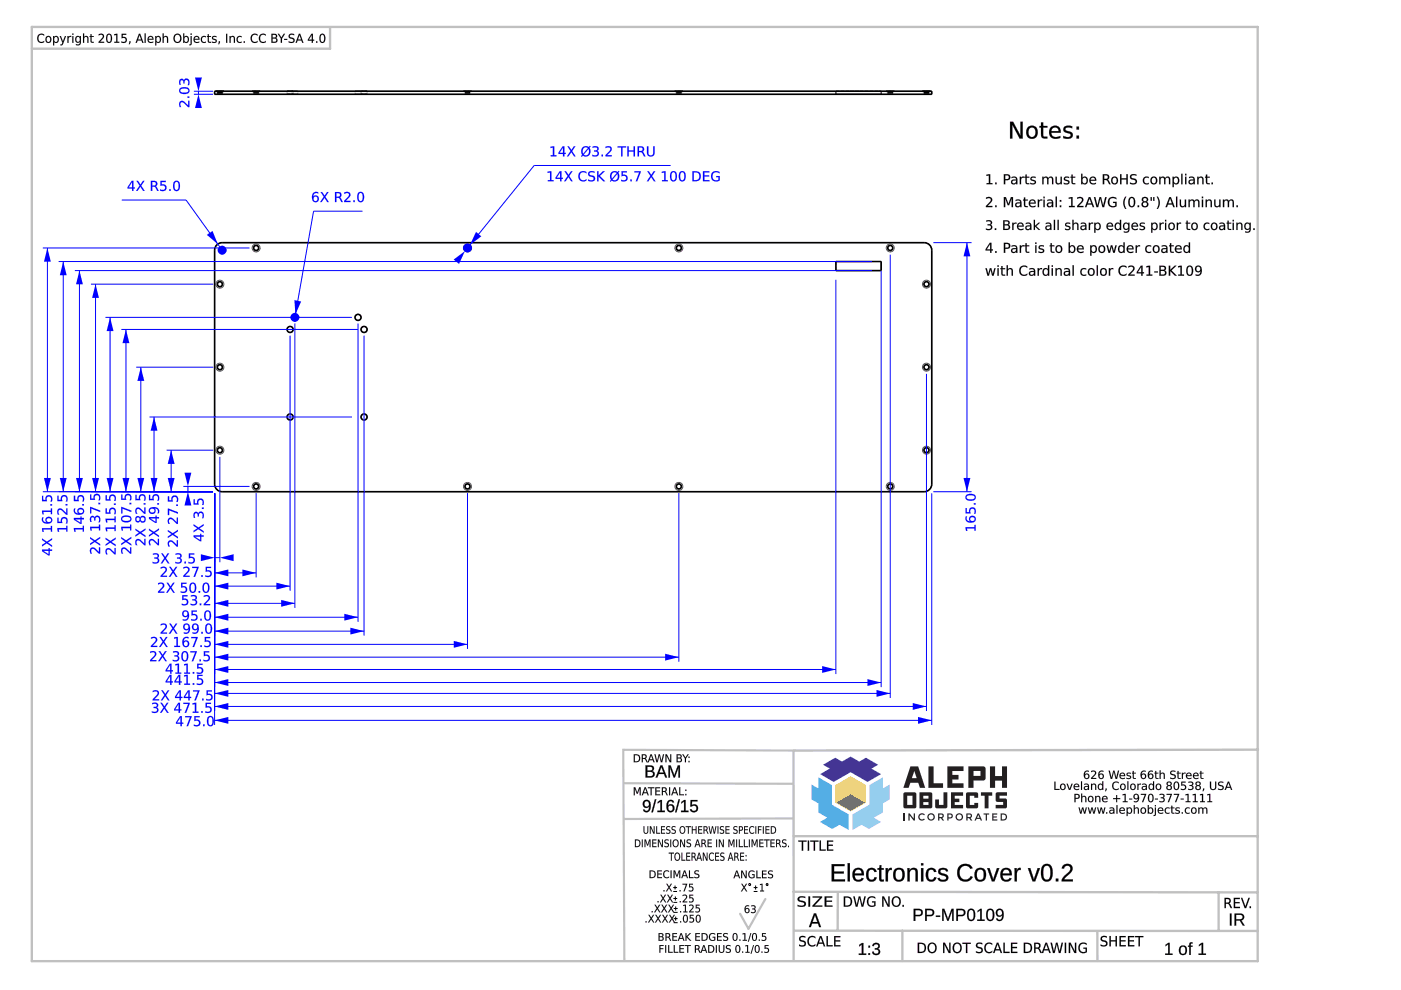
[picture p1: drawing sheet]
<svg xmlns="http://www.w3.org/2000/svg" width="297mm" height="210mm" viewBox="0 0 297 210" stroke-linecap="round" stroke-linejoin="round" font-family="sans-serif">
<g fill="none" stroke="#000" stroke-width=".21">
<path d="M45.5 19.3h152v.7h-152zM45.8 19.3h1.7M45.8 19.3l.3 .4M46.1 19.7h1M46.1 20h1M46.1 19.7v.3M47.1 19.7v.3M47.5 19.3l-.4 .4M53.5 19.3h1.7M53.5 19.3l.3 .4M53.8 19.7h1M53.8 20h1"/>
<path d="M53.8 19.7v.3M54.8 19.7v.3M55.2 19.3l-.4 .4M60.9 19.3h1.2M60.9 20h1.2M60.9 19.3v.7M61.9 19.3h1.3M61.9 20h1.3M61.9 19.3v.7M62.1 19.3v.7M63.2 19.3v.7M75.3 19.3h1.3"/>
<path d="M75.3 20h1.3M75.3 19.3v.7M76.6 19.3h1.2M76.6 20h1.2M76.6 19.3v.7M77.8 19.3v.7M98.3 19.3h1.7M98.3 19.3l.3 .4M98.6 19.7h1M98.6 20h1M98.6 19.7v.3M99.6 19.7v.3"/>
<path d="M100 19.3l-.4 .4M143.1 19.3h1.7M143.1 19.3l.3 .4M143.4 19.7h1.1M143.4 20h1.1M143.4 19.7v.3M144.5 19.7v.3M144.8 19.3l-.3 .4M177.2 19.3v.7M186.8 19.3v.7M187.9 19.3h1.7M187.9 19.3l.3 .4"/>
<path d="M188.2 19.7h1.1M188.2 20h1.1M188.2 19.7v.3M189.3 19.7v.3M189.6 19.3l-.3 .4M195.6 19.3h1.7M195.6 19.3l.3 .4M195.9 19.7h1.1M195.9 20h1.1M195.9 19.7v.3M197 19.7v.3M197.3 19.3l-.3 .4"/>
<path d="M46 51.9l.7-.4h.4h148.8a1.6 1.6 0 0 1 1.6 1.6v49.6a1.6 1.6 0 0 1-1.6 1.6h-148.8a1.6 1.6 0 0 1-1.6-1.6v-49.6l.1-.5zM177.2 55.5h9.6v1.9h-9.6z"/>
<circle cx="54.3" cy="52.6" r=".53"/>
<circle cx="54.3" cy="52.6" r=".85"/>
<circle cx="99.1" cy="52.6" r=".53"/>
<circle cx="99.1" cy="52.6" r=".85"/>
<circle cx="143.9" cy="52.6" r=".53"/>
<circle cx="143.9" cy="52.6" r=".85"/>
<circle cx="188.7" cy="52.6" r=".53"/>
<circle cx="188.7" cy="52.6" r=".85"/>
<circle cx="46.6" cy="60.3" r=".53"/>
<circle cx="46.6" cy="77.9" r=".53"/>
<circle cx="46.6" cy="77.9" r=".85"/>
<circle cx="46.6" cy="60.3" r=".85"/>
<circle cx="61.5" cy="69.9" r=".64"/>
<circle cx="62.5" cy="67.3" r=".64"/>
<circle cx="75.9" cy="67.3" r=".64"/>
<circle cx="77.2" cy="69.9" r=".64"/>
<circle cx="196.4" cy="60.3" r=".53"/>
<circle cx="196.4" cy="77.9" r=".53"/>
<circle cx="196.4" cy="77.9" r=".85"/>
<circle cx="196.4" cy="60.3" r=".85"/>
<circle cx="46.6" cy="95.5" r=".53"/>
<circle cx="46.6" cy="95.5" r=".85"/>
<circle cx="61.5" cy="88.4" r=".64"/>
<circle cx="77.2" cy="88.4" r=".64"/>
<circle cx="196.4" cy="95.5" r=".53"/>
<circle cx="196.4" cy="95.5" r=".85"/>
<circle cx="54.3" cy="103.1" r=".53"/>
<circle cx="54.3" cy="103.1" r=".85"/>
<circle cx="99.1" cy="103.1" r=".53"/>
<circle cx="99.1" cy="103.1" r=".85"/>
<circle cx="143.9" cy="103.1" r=".53"/>
<circle cx="143.9" cy="103.1" r=".85"/>
<circle cx="188.7" cy="103.1" r=".53"/>
<circle cx="188.7" cy="103.1" r=".85"/>
</g>
<g fill="none" stroke="#000" stroke-width=".34">
<path d="M45.5 19.3h152v.7h-152zM46 51.9l.7-.4h.4h148.8a1.6 1.6 0 0 1 1.6 1.6v49.6a1.6 1.6 0 0 1-1.6 1.6h-148.8a1.6 1.6 0 0 1-1.6-1.6v-49.6l.1-.5zM177.2 55.5h9.6v1.9h-9.6z"/>
<circle cx="54.3" cy="52.6" r=".53"/>
<circle cx="99.1" cy="52.6" r=".53"/>
<circle cx="143.9" cy="52.6" r=".53"/>
<circle cx="188.7" cy="52.6" r=".53"/>
<circle cx="46.6" cy="60.3" r=".53"/>
<circle cx="46.6" cy="77.9" r=".53"/>
<circle cx="61.5" cy="69.9" r=".64"/>
<circle cx="62.5" cy="67.3" r=".64"/>
<circle cx="75.9" cy="67.3" r=".64"/>
<circle cx="77.2" cy="69.9" r=".64"/>
<circle cx="196.4" cy="60.3" r=".53"/>
<circle cx="196.4" cy="77.9" r=".53"/>
<circle cx="46.6" cy="95.5" r=".53"/>
<circle cx="61.5" cy="88.4" r=".64"/>
<circle cx="77.2" cy="88.4" r=".64"/>
<circle cx="196.4" cy="95.5" r=".53"/>
<circle cx="54.3" cy="103.1" r=".53"/>
<circle cx="99.1" cy="103.1" r=".53"/>
<circle cx="143.9" cy="103.1" r=".53"/>
<circle cx="188.7" cy="103.1" r=".53"/>
</g>
<path d="M38.9 104.3h6.3M38.9 103.1h14M39.8 103.1v1.2" fill="none" stroke="#00f" stroke-width=".21"/>
<g fill="#00f">
<path d="M39.1 100.2h1.5l-.8 2.9z"/>
<path d="M39.8 104.3l.8 2.9h-1.5z"/>
<path d="M41.3 113.8l1.1 .7v-.7zM41.1 113.5h1.3v-.3h.3v.3h.5v.3h-.5v.9h-.3l-1.3-.8zM41.1 111.2l1 .7 1.1-.8v.3l-.9 .6 .9 .6v.3l-1.2-.7-.9 .6v-.3l.7-.5-.7-.5zM41.2 108.7l.5-.2 .3 .4a.67 .67 0 0 1 1-.3 .67 .67 0 0 1 .2 1l-.1 .3h-.3a.57 .57 0 0 0 .2-.8 .57 .57 0 0 0-.7-.2l-.1 .6h-.3v-.3a.35 .35 0 0 0-.3-.4 .35 .35 0 0 0-.3 .5l.1 .5h-.3l-.1-.6zM42.8 107.6h.4v.3h-.4zM41.1 105.9h.2v.8h.5a.78 .78 0 0 1 .9-1 .78 .78 0 0 1 .5 1.2l-.1 .2h-.3a.56 .56 0 0 0 .1-.9 .56 .56 0 0 0-.8 .1v.7h-1z"/>
<path d="M41.3 113.8l1.1 .7v-.7zM41.3 113.8h1.2v.7zM41 113.5h1.4v-.3h.3v.3h.5v.3h-.5v1h-.3l-1.4-.9zM41.1 113.5v.4l1.3 .8h.3v-.9h.5v-.3h-.5v-.3h-.3l.1 .3zM41 111.1l1.1 .8 1.1-.8v.3l-.9 .6 .9 .6v.4l-1.2-.8-1 .7v-.4l.8-.5-.8-.5zM41.1 111.2v.3l.8 .5-.8 .5v.3l.9-.6 1.2 .7v-.3l-.9-.6 .9-.6v-.3l-1.1 .8zM41.2 108.7a.49 .49 0 0 1 .5-.2 .49 .49 0 0 1 .3 .4 .58 .58 0 0 1 .6-.5 .58 .58 0 0 1 .6 .4v.3a.52 .52 0 0 1-.4 .8 .76 .76 0 0 0-.2-1.1l-.3 .1-.1 .6h-.3v-.3a.33 .33 0 0 0-.3-.4 .33 .33 0 0 0-.3 .5l.1 .5a.57 .57 0 0 1-.3-1zM41.2 108.7l-.1 .8v.3h.3a.61 .61 0 0 1 .3-1l.2 .2v.5h.3a.48 .48 0 0 1 .3-.8 .48 .48 0 0 1 .5 .8l-.2 .4h.3a.75 .75 0 0 0 0-1.1 .75 .75 0 0 0-1-.1l-.1 .3a.48 .48 0 0 0-.3-.5 .48 .48 0 0 0-.5 .2zM42.8 107.6h.4v.3h-.4zM42.8 107.6v.3h.4v-.3zM41 105.8h.3v.9h.5a.77 .77 0 0 1 .8-1 .77 .77 0 0 1 .6 1.1l-.1 .3h-.3a.55 .55 0 0 0 .1-.8 .55 .55 0 0 0-.8 0v.7h-1.1zM41.1 105.9v1.1h1a.58 .58 0 0 1 0-.8 .58 .58 0 0 1 .8-.1 .58 .58 0 0 1 0 .8l-.1 .2h.3a.81 .81 0 0 0 0-1.1 .81 .81 0 0 0-1.1-.1l-.2 .4v.4h-.5v-.8z"/>
</g>
<path d="M35.3 95.5h9.9M36.3 95.5v8.8M35.3 104.3h9.9" fill="none" stroke="#00f" stroke-width=".21"/>
<g fill="#00f">
<path d="M36.3 95.5l.7 2.9h-1.4z"/>
<path d="M35.6 101.3h1.4l-.7 3z"/>
<path d="M35.7 114.8a.9 .9 0 0 1 1.4 .4l.4 .3v-1h.2v1.4h-.2l-.6-.6a.53 .53 0 0 0-.6-.4 .53 .53 0 0 0-.5 .5l.2 .5h-.3l-.1-.3zM35.6 112.4l1 .7 1.1-.8v.3l-.9 .6 .9 .6v.4l-1.1-.8-1 .7v-.3l.8-.6-.8-.5zM35.7 110a.9 .9 0 0 1 1.4 .4l.4 .3v-1h.2v1.4h-.2l-.6-.6a.53 .53 0 0 0-.6-.4 .53 .53 0 0 0-.5 .5l.2 .5h-.3l-.1-.3zM35.6 107.8l2.1 .8v.3l-1.9-.7v1h-.2zM37.4 107h.3v.3h-.3zM35.6 105.2h.2v.9h.6a.78 .78 0 0 1 .8-1.1 .78 .78 0 0 1 .5 1.3v.1h-.3a.56 .56 0 0 0 0-.8 .56 .56 0 0 0-.8 .1l.1 .6h-1.1z"/>
<path d="M35.7 114.7a1.12 1.12 0 0 1 1.6 .6l.2 .2v-1h.2v1.4a.57 .57 0 0 1-.7-.4l-.1-.2a.51 .51 0 0 0-.6-.4 .51 .51 0 0 0-.5 .5l.2 .5a.6 .6 0 0 1-.5-.4 .6 .6 0 0 1 .1-.6zM35.7 114.8l-.1 .8 .1 .3h.3a.53 .53 0 0 1-.2-.8 .53 .53 0 0 1 .9 0l.8 .8h.2v-1.4h-.2v1.1l-1.1-1h-.4zM35.6 112.4l1 .7 1.1-.8v.4l-.9 .5 .9 .6v.4l-1.1-.8-1 .7v-.4l.8-.5-.8-.5zM35.6 112.4v.3l.8 .5-.8 .6v.3l1-.7 1.1 .8v-.4l-.9-.6 .9-.6v-.3l-1.1 .8zM35.7 109.9a1.12 1.12 0 0 1 1.6 .6l.2 .2v-1h.2v1.4a.57 .57 0 0 1-.7-.4l-.1-.2a.51 .51 0 0 0-.6-.4 .51 .51 0 0 0-.5 .5l.2 .5a.6 .6 0 0 1-.5-.4 .6 .6 0 0 1 .1-.6zM35.7 110l-.1 .8 .1 .3h.3a.53 .53 0 0 1-.2-.8 .53 .53 0 0 1 .9 0l.8 .8h.2v-1.4h-.2v1.1l-1.1-1h-.4zM35.6 107.8l2.1 .8v.3l-1.9-.7 .1 1h-.3zM35.6 107.8v1.4h.2v-1l1.9 .7v-.3zM37.4 107h.3v.3h-.3zM37.4 107v.3h.3v-.3zM35.6 105.2h.3l-.1 .9h.6a.77 .77 0 0 1 .7-1.1 .77 .77 0 0 1 .7 1.1l-.1 .3h-.3a.55 .55 0 0 0 0-.8 .55 .55 0 0 0-.8 .1l.1 .7h-1.1zM35.6 105.2v1.1h1.1a.58 .58 0 0 1-.1-.8 .58 .58 0 0 1 .8 0 .58 .58 0 0 1 .1 .8l-.1 .1h.3a.81 .81 0 0 0-.1-1 .81 .81 0 0 0-1.1-.1l-.1 .3v.5h-.6v-.9z"/>
</g>
<path d="M31.7 88.4h42.9M32.7 88.4v15.9M31.7 104.3h13.5" fill="none" stroke="#00f" stroke-width=".21"/>
<g fill="#00f">
<path d="M32.7 88.4l.7 2.9h-1.5z"/>
<path d="M31.9 101.3h1.5l-.7 3z"/>
<path d="M31.7 114.5a.9 .9 0 0 1 1.4 .4l.4 .4v-1h.2v1.3h-.2l-.7-.6a.53 .53 0 0 0-.5-.4 .53 .53 0 0 0-.5 .5l.2 .5h-.3l-.1-.3zM31.6 112.1l1 .7 1.1-.7v.3l-.9 .6 .9 .6v.3l-1.1-.8-1 .7v-.3l.8-.6-.8-.5zM31.8 109.9l1.2 .7v-.7zM31.6 109.6h1.4v-.3h.2v.3h.5v.3h-.5v1h-.3l-1.3-.9zM31.7 107.9a1.14 1.14 0 0 1 1.3-.4 1.14 1.14 0 0 1 .7 1.2l-.3 .1a.67 .67 0 0 0 0-.7 .67 .67 0 0 0-.7-.3 .71 .71 0 0 1 0 1 .71 .71 0 0 1-.9 0 .71 .71 0 0 1-.1-.9zM31.8 108.3a.5 .5 0 0 0 1 0 .5 .5 0 0 0-1 0zM33.3 106.7h.4v.3h-.4zM31.6 104.9h.2v.9h.5a.78 .78 0 0 1 .9-1 .78 .78 0 0 1 .5 1.2v.1h-.3a.56 .56 0 0 0 0-.8 .56 .56 0 0 0-.8 .1l.1 .6h-1.1z"/>
<path d="M31.7 114.5a1.12 1.12 0 0 1 1.6 .5l.2 .3v-1.1h.2v1.4a.57 .57 0 0 1-.7-.4l-.2-.2a.51 .51 0 0 0-.5-.4 .51 .51 0 0 0-.5 .5l.2 .5a.6 .6 0 0 1-.5-.4 .6 .6 0 0 1 .1-.6zM31.7 114.5l-.1 .8 .1 .3h.3a.53 .53 0 0 1-.2-.8 .53 .53 0 0 1 .9 0l.8 .8h.2v-1.3h-.2v1l-1.1-1h-.4zM31.6 112.1l1 .7 1.1-.8v.4l-.9 .6 .9 .6v.3l-1.1-.8-1 .7v-.3l.8-.6-.8-.5zM31.6 112.1v.3l.8 .5-.8 .6v.3l1-.7 1.1 .8v-.3l-.9-.6 .9-.6v-.3l-1.1 .7zM31.8 109.9l1.2 .7v-.7zM31.8 109.9h1.2v.8zM31.6 109.6h1.4v-.3h.2v.3h.5v.3h-.5v1h-.3l-1.3-.9zM31.6 109.6v.4l1.3 .9h.3v-1h.5v-.3h-.5v-.3h-.2v.3zM31.7 107.8a1.15 1.15 0 0 1 1.3-.3 1.15 1.15 0 0 1 .7 1.2v.2l-.3-.1a.65 .65 0 0 0 0-.7 .65 .65 0 0 0-.7-.3 .72 .72 0 0 1 .1 1 .72 .72 0 0 1-1 0 .72 .72 0 0 1-.1-1zM31.7 107.9a.69 .69 0 0 0 .1 .9 .69 .69 0 0 0 .9-.1 .69 .69 0 0 0 0-.9 .68 .68 0 0 1 .7 .3 .68 .68 0 0 1 0 .7h.3a.98 .98 0 0 0-.3-1.1 .98 .98 0 0 0-1.1-.2zM31.8 108.3a.5 .5 0 0 0 1 0 .5 .5 0 0 0-1 0zM31.8 108.2a.5 .5 0 0 1 1 0 .5 .5 0 0 1-1 0zM33.3 106.7h.4v.3h-.4zM33.3 106.7v.3h.4v-.3zM31.6 104.9h.2v.9h.5a.77 .77 0 0 1 .8-1.1 .77 .77 0 0 1 .6 1.2v.3h-.4a.55 .55 0 0 0 .1-.9 .55 .55 0 0 0-.8 .1l.1 .7h-1.1zM31.6 104.9v1.1h1.1a.58 .58 0 0 1-.1-.8 .58 .58 0 0 1 .8 0 .58 .58 0 0 1 0 .8v.1h.2a.81 .81 0 0 0 0-1 .81 .81 0 0 0-1.1-.1l-.2 .3 .1 .5h-.6v-.9z"/>
</g>
<path d="M28.9 77.9h16.3M29.9 77.9v26.4M28.9 104.3h16.3" fill="none" stroke="#00f" stroke-width=".21"/>
<g fill="#00f">
<path d="M29.9 77.9l.7 2.9h-1.5z"/>
<path d="M29.1 101.3h1.5l-.7 3z"/>
<path d="M28.8 114.5a.9 .9 0 0 1 1.4 .4l.4 .4v-1h.2v1.3h-.2l-.6-.6a.53 .53 0 0 0-.6-.4 .53 .53 0 0 0-.5 .5l.2 .5h-.3l-.1-.3zM28.7 112.1l1 .7 1.1-.7v.3l-.9 .6 .9 .6v.3l-1.1-.8-1 .7v-.3l.8-.6-.8-.5zM29.8 110.1a.45 .45 0 0 0 .9 0 .45 .45 0 0 0-.9 0zM28.8 109.6l.6-.2 .3 .4a.66 .66 0 0 1 1-.3 .66 .66 0 0 1 .1 1 .59 .59 0 0 1-.6 .3 .59 .59 0 0 1-.5-.4 .59 .59 0 0 1-.9 .2 .59 .59 0 0 1-.1-.9zM28.9 110.1a.38 .38 0 0 0 .7 0 .38 .38 0 0 0-.7 0zM28.8 107.8a.9 .9 0 0 1 1.4 .4l.4 .4v-1h.2v1.3h-.2l-.6-.6a.53 .53 0 0 0-.6-.4 .53 .53 0 0 0-.5 .6l.2 .4h-.3l-.1-.3zM30.5 106.7h.3v.3h-.3zM28.7 104.9h.3v.9h.5a.78 .78 0 0 1 .8-1 .78 .78 0 0 1 .5 1.2v.1h-.3a.56 .56 0 0 0 0-.8 .56 .56 0 0 0-.8 .1l.1 .6h-1.1z"/>
<path d="M28.8 114.5a1.12 1.12 0 0 1 1.6 .5l.2 .3v-1.1h.3v1.4a.57 .57 0 0 1-.8-.4l-.1-.2a.51 .51 0 0 0-.6-.4 .51 .51 0 0 0-.5 .5l.2 .5a.6 .6 0 0 1-.5-.4 .6 .6 0 0 1 .1-.6zM28.9 114.5l-.2 .8 .1 .3h.3a.53 .53 0 0 1-.1-.8 .53 .53 0 0 1 .8 0l.8 .8h.2v-1.3h-.2v1l-1.1-1h-.4zM28.7 112.1l1 .7 1.2-.8v.4l-1 .6 1 .6v.3l-1.2-.8-1 .7v-.3l.8-.6-.8-.5zM28.7 112.1v.3l.8 .5-.8 .6v.3l1-.7 1.1 .8v-.3l-.9-.6 .9-.6v-.3l-1.1 .7zM29.8 110.1a.45 .45 0 0 0 .9 0 .45 .45 0 0 0-.9 0zM29.8 110.1a.45 .45 0 0 1 .9 0 .45 .45 0 0 1-.9 0zM28.8 109.6a.5 .5 0 0 1 .5-.2 .5 .5 0 0 1 .4 .4 .58 .58 0 0 1 .5-.5 .58 .58 0 0 1 .6 .4 .67 .67 0 0 1-.1 1 .67 .67 0 0 1-1-.3 .52 .52 0 0 1-.5 .4 .52 .52 0 0 1-.5-.5zM28.8 109.6a.61 .61 0 0 0-.1 .9 .61 .61 0 0 0 .9 0l.1-.2a.64 .64 0 0 0 .9 .4 .64 .64 0 0 0 .2-1 .57 .57 0 0 0-.6-.3 .57 .57 0 0 0-.5 .5 .49 .49 0 0 0-.3-.5 .49 .49 0 0 0-.6 .2zM28.9 110.1a.37 .37 0 0 0 .7 0 .37 .37 0 0 0-.7 0zM28.9 110.1a.4 .4 0 0 1 .8 0 .4 .4 0 0 1-.8 0zM28.8 107.8a1.12 1.12 0 0 1 1.6 .6l.2 .2v-1h.3v1.3a.57 .57 0 0 1-.8-.4l-.1-.2a.51 .51 0 0 0-.6-.4 .51 .51 0 0 0-.5 .6l.2 .4a.6 .6 0 0 1-.5-.3 .6 .6 0 0 1 .1-.7zM28.9 107.8l-.2 .8 .1 .3h.3a.53 .53 0 0 1-.1-.8 .53 .53 0 0 1 .8 0l.8 .8h.2v-1.3h-.2v1l-1.1-.9-.4-.1zM30.5 106.7h.4v.3h-.4zM30.5 106.7v.3h.3v-.3zM28.7 104.9h.3v.9h.5a.77 .77 0 0 1 .7-1.1 .77 .77 0 0 1 .7 1.2l-.1 .3h-.3a.55 .55 0 0 0 .1-.9 .55 .55 0 0 0-.9 .1l.1 .7h-1.1zM28.7 104.9v1.1h1.1a.58 .58 0 0 1-.1-.8 .58 .58 0 0 1 .9 0 .58 .58 0 0 1 0 .8l-.1 .1h.3a.81 .81 0 0 0-.1-1 .81 .81 0 0 0-1.1-.1l-.1 .3v.5h-.6l.1-.9z"/>
</g>
<path d="M25.7 69.9h50.2M26.7 69.9v34.4M25.7 104.3h19.5" fill="none" stroke="#00f" stroke-width=".21"/>
<g fill="#00f">
<path d="M26.7 69.9l.7 2.9h-1.4z"/>
<path d="M26 101.3h1.4l-.7 3z"/>
<path d="M25.8 116.3a.9 .9 0 0 1 1.4 .4l.4 .4v-1.1h.2v1.4h-.2l-.6-.6a.53 .53 0 0 0-.6-.4 .53 .53 0 0 0-.5 .5l.2 .5h-.3l-.1-.3zM25.7 113.9l1 .7 1.1-.8v.4l-.9 .6 .9 .6v.3l-1.1-.8-1 .7v-.3l.8-.6-.8-.5zM25.7 111.7h1.9v-.5h.2v1.2h-.2v-.4h-1.6l.1 .5h-.3zM26 109.8l-.1 .1a.87 .87 0 0 0 1.4 .5 .43 .43 0 0 0 .3-.5 .43 .43 0 0 0-.6-.3zM25.8 109.6a1.27 1.27 0 0 1 2.1 .4 1.23 1.23 0 0 1-2.2 .2zM25.7 107.5l2.1 .8v.3l-1.9-.8v1h-.2zM27.5 106.6h.3v.3h-.3zM25.7 104.9h.2v.8h.6a.78 .78 0 0 1 .8-1 .78 .78 0 0 1 .5 1.2v.2h-.3a.56 .56 0 0 0 0-.9 .56 .56 0 0 0-.8 .1l.1 .7h-1.1z"/>
<path d="M25.8 116.2a1.12 1.12 0 0 1 1.6 .6l.2 .3v-1.1h.2v1.4a.57 .57 0 0 1-.7-.4l-.1-.2a.51 .51 0 0 0-.6-.4 .51 .51 0 0 0-.5 .5l.2 .5a.6 .6 0 0 1-.5-.4 .6 .6 0 0 1 .1-.6zM25.8 116.3l-.1 .8 .1 .3h.3a.53 .53 0 0 1-.2-.8 .53 .53 0 0 1 .9 0l.8 .8h.2v-1.4h-.2v1.1l-1.1-1h-.4zM25.7 113.9l1 .7 1.1-.8v.4l-.9 .6 .9 .5v.4l-1.1-.8-1 .7v-.4l.8-.5-.8-.5zM25.7 113.9v.3l.8 .5-.8 .6v.3l1-.7 1.1 .8v-.3l-.9-.6 .9-.6v-.4l-1.1 .8zM25.7 111.7h1.9v-.5h.2v1.3h-.2v-.5h-1.6l.1 .5h-.3zM25.7 111.7l.1 .8h.3l-.2-.5h1.7v.4h.2v-1.2h-.2v.5zM26 109.8a.57 .57 0 0 0 .2 .6 .57 .57 0 0 0 .6 .1l.2-.1a.44 .44 0 0 0 .6-.4 .44 .44 0 0 0-.6-.4h-.7zM26 109.8a1.17 1.17 0 0 1 1.7 .2 1.09 1.09 0 0 1-1.8 0zM25.8 109.6a1.29 1.29 0 0 1 2.1 .4 1.25 1.25 0 0 1-2.2 .2zM25.8 109.6a.78 .78 0 0 0 .1 .9 .78 .78 0 0 0 .9 .2 .78 .78 0 0 0 1.1-.7 .78 .78 0 0 0-1.1-.7l-.6 .1zM25.7 107.5l2.1 .7v.4l-1.9-.8 .1 1.1h-.3zM25.7 107.5v1.3h.2v-1l1.9 .8v-.3zM27.4 106.6h.4v.3h-.4zM27.5 106.6v.3h.3v-.3zM25.7 104.8h.3l-.1 .9h.6a.77 .77 0 0 1 .7-1 .77 .77 0 0 1 .7 1.1l-.1 .3h-.3a.55 .55 0 0 0 0-.8 .55 .55 0 0 0-.8 0l.1 .7h-1.1zM25.7 104.9v1.1h1.1a.58 .58 0 0 1-.1-.8 .58 .58 0 0 1 .8-.1 .58 .58 0 0 1 .1 .8l-.1 .2h.3a.81 .81 0 0 0-.1-1.1 .81 .81 0 0 0-1.1-.1l-.1 .3v.5h-.6v-.8z"/>
</g>
<path d="M22.4 67.3h52.2M23.3 67.3v37M22.4 104.3h22.8" fill="none" stroke="#00f" stroke-width=".21"/>
<g fill="#00f">
<path d="M23.3 67.3l.8 2.9h-1.5z"/>
<path d="M22.6 101.3h1.5l-.8 3z"/>
<path d="M22.5 116.4a.9 .9 0 0 1 1.4 .4l.4 .4v-1h.2v1.3h-.2l-.6-.6a.53 .53 0 0 0-.6-.4 .53 .53 0 0 0-.5 .6l.2 .4h-.3l-.1-.3zM22.4 114l1 .7 1.1-.7v.3l-.9 .6 .9 .6v.3l-1.1-.8-1 .7v-.3l.8-.5-.8-.6zM22.4 111.8h1.9v-.4h.2v1.2h-.2v-.5h-1.6l.1 .5h-.3zM22.4 110h1.9v-.5h.2v1.2h-.2v-.4h-1.6l.1 .5h-.3zM22.4 107.8h.2v.9h.6a.78 .78 0 0 1 .8-1.1 .78 .78 0 0 1 .5 1.3v.1h-.3a.56 .56 0 0 0 0-.8 .56 .56 0 0 0-.8 0l.1 .7h-1.1zM24.2 106.8h.3v.3h-.3zM22.4 105h.2v.9h.6a.78 .78 0 0 1 .8-1.1 .78 .78 0 0 1 .5 1.3v.1h-.3a.56 .56 0 0 0 0-.8 .56 .56 0 0 0-.8 0l.1 .7h-1.1z"/>
<path d="M22.5 116.4a1.12 1.12 0 0 1 1.6 .6l.2 .2v-1h.2v1.3a.57 .57 0 0 1-.7-.4l-.1-.2a.51 .51 0 0 0-.6-.4 .51 .51 0 0 0-.5 .6l.2 .4a.6 .6 0 0 1-.5-.3 .6 .6 0 0 1 .1-.7zM22.5 116.4l-.1 .8 .1 .3h.3a.53 .53 0 0 1-.2-.8 .53 .53 0 0 1 .9 0l.8 .8h.2v-1.3h-.2v1l-1.1-.9-.4-.1zM22.4 114l1 .7 1.1-.7v.3l-.9 .6 .9 .6v.3l-1.1-.8-1 .7v-.3l.8-.5-.8-.5zM22.4 114v.3l.8 .6-.8 .5v.3l1-.7 1.1 .8v-.3l-.9-.6 .9-.6v-.3l-1.1 .7zM22.4 111.8h1.9v-.4h.2v1.2h-.2v-.5h-1.6l.1 .5h-.3zM22.4 111.8l.1 .8h.3l-.2-.5h1.7v.5h.2v-1.2h-.2v.5zM22.4 110h1.9v-.5h.2v1.2h-.2v-.4h-1.6l.1 .5h-.3zM22.4 110l.1 .8h.3l-.2-.6h1.7v.5h.2v-1.2h-.2v.5zM22.4 107.8h.3l-.1 .9h.6a.77 .77 0 0 1 .7-1.1 .77 .77 0 0 1 .7 1.1l-.1 .3h-.3a.55 .55 0 0 0 0-.8 .55 .55 0 0 0-.8 0l.1 .7h-1.1zM22.4 107.8v1.1h1.1a.58 .58 0 0 1-.1-.8 .58 .58 0 0 1 .8 0 .58 .58 0 0 1 .1 .8l-.1 .1h.3a.81 .81 0 0 0-.1-1.1 .81 .81 0 0 0-1.1-.1l-.1 .4v.5h-.6v-.9zM24.1 106.7h.4v.4h-.4zM24.2 106.8v.3h.3v-.3zM22.4 105h.3l-.1 .9h.6a.77 .77 0 0 1 .7-1.1 .77 .77 0 0 1 .7 1.1l-.1 .3h-.3a.55 .55 0 0 0 0-.8 .55 .55 0 0 0-.8 0l.1 .7h-1.1zM22.4 105v1.1h1.1a.58 .58 0 0 1-.1-.8 .58 .58 0 0 1 .8 0 .58 .58 0 0 1 .1 .8l-.1 .1h.3a.81 .81 0 0 0-.1-1.1 .81 .81 0 0 0-1.1 0l-.1 .3v.5h-.6v-.9z"/>
</g>
<path d="M19.3 60.3h25.9M20.3 60.3v44M19.3 104.3h25.9" fill="none" stroke="#00f" stroke-width=".21"/>
<g fill="#00f">
<path d="M20.3 60.3l.7 2.9h-1.5z"/>
<path d="M19.5 101.3h1.5l-.7 3z"/>
<path d="M19.2 116.3a.9 .9 0 0 1 1.4 .4l.4 .4v-1.1h.2v1.4h-.2l-.6-.6a.53 .53 0 0 0-.6-.4 .53 .53 0 0 0-.5 .5l.2 .5h-.3l-.1-.3zM19.1 113.9l1 .7 1.1-.8v.4l-.9 .6 .9 .6v.3l-1.1-.8-1 .7v-.3l.8-.6-.8-.5zM19.1 111.7h1.9v-.5h.2v1.2h-.2v-.4h-1.6l.1 .5h-.3zM19.2 109.6l.6-.2 .3 .4a.67 .67 0 0 1 .9-.3 .67 .67 0 0 1 .2 .9v.3h-.3a.57 .57 0 0 0 .1-.7 .57 .57 0 0 0-.7-.3l-.1 .7h-.2v-.3a.35 .35 0 0 0-.4-.4 .35 .35 0 0 0-.3 .4l.1 .6h-.2l-.1-.6zM19.1 107.5l2.1 .8v.3l-1.9-.8v1h-.2zM20.9 106.6h.3v.3h-.3zM19.1 104.9h.2v.8h.6a.78 .78 0 0 1 .8-1 .78 .78 0 0 1 .5 1.2v.2h-.3a.56 .56 0 0 0 0-.9 .56 .56 0 0 0-.8 .1l.1 .7h-1.1z"/>
<path d="M19.2 116.2a1.12 1.12 0 0 1 1.6 .6l.2 .3v-1.1h.2v1.4a.57 .57 0 0 1-.7-.4l-.1-.2a.51 .51 0 0 0-.6-.4 .51 .51 0 0 0-.5 .5l.2 .5a.6 .6 0 0 1-.5-.4 .6 .6 0 0 1 .1-.6zM19.2 116.3l-.1 .8 .1 .3h.3a.53 .53 0 0 1-.2-.8 .53 .53 0 0 1 .9 0l.8 .8h.2v-1.4h-.2v1.1l-1.1-1h-.4zM19.1 113.9l1 .7 1.1-.8v.4l-.9 .6 .9 .5v.4l-1.1-.8-1 .7v-.4l.8-.5-.8-.5zM19.1 113.9v.3l.8 .5-.8 .6v.3l1-.7 1.1 .8v-.3l-.9-.6 .9-.6v-.4l-1.1 .8zM19.1 111.7h1.9v-.5h.2v1.3h-.2v-.5h-1.6l.1 .5h-.3zM19.1 111.7l.1 .8h.3l-.2-.5h1.7v.4h.2v-1.2h-.2v.5zM19.2 109.6a.49 .49 0 0 1 .5-.2 .49 .49 0 0 1 .4 .4 .58 .58 0 0 1 .5-.5 .58 .58 0 0 1 .6 .4l.1 .2a.52 .52 0 0 1-.4 .8 .76 .76 0 0 0-.3-1.1l-.3 .2-.1 .6h-.2v-.3a.33 .33 0 0 0-.4-.4 .33 .33 0 0 0-.3 .4l.1 .6a.57 .57 0 0 1-.3-1zM19.2 109.6l-.1 .8 .1 .3h.2a.61 .61 0 0 1 .4-1l.2 .2v.5h.2a.48 .48 0 0 1 .4-.8 .48 .48 0 0 1 .4 .7l-.1 .4h.2a.75 .75 0 0 0 .1-1 .75 .75 0 0 0-1-.1l-.1 .2a.48 .48 0 0 0-.4-.4 .48 .48 0 0 0-.5 .2zM19.1 107.5l2.1 .7v.4l-1.9-.8 .1 1.1h-.3zM19.1 107.5v1.3h.2v-1l1.9 .8v-.3zM20.8 106.6h.4v.3h-.4zM20.9 106.6v.3h.3v-.3zM19.1 104.8h.3l-.1 .9h.6a.77 .77 0 0 1 .7-1 .77 .77 0 0 1 .7 1.1l-.1 .3h-.3a.55 .55 0 0 0 0-.8 .55 .55 0 0 0-.8 0l.1 .7h-1.1zM19.1 104.9v1.1h1.1a.58 .58 0 0 1-.1-.8 .58 .58 0 0 1 .8-.1 .58 .58 0 0 1 .1 .8l-.1 .2h.3a.81 .81 0 0 0-.1-1.1 .81 .81 0 0 0-1.1-.1l-.1 .3v.5h-.6v-.8z"/>
</g>
<path d="M15.9 57.4h169M16.8 57.4v46.9M15.9 104.3h29.3" fill="none" stroke="#00f" stroke-width=".21"/>
<g fill="#00f">
<path d="M16.8 57.4l.8 2.9h-1.5z"/>
<path d="M16.1 101.3h1.5l-.8 3z"/>
<path d="M15.7 112h1.9v-.5h.2v1.2h-.2v-.5h-1.7l.1 .5h-.2zM15.9 110.1l1.2 .7v-.7zM15.7 109.8h1.4v-.3h.2v.3h.5v.3h-.5v1h-.3l-1.3-.9zM16.6 108.4a.5 .5 0 0 0 1 0 .5 .5 0 0 0-1 0zM15.7 107.8h.3a.67 .67 0 0 0 0 .8 .67 .67 0 0 0 .6 .3 .7 .7 0 0 1 .2-1.1 .7 .7 0 0 1 1 .3 .7 .7 0 0 1-.5 1 1.12 1.12 0 0 1-1.7-.9zM17.4 106.9h.4v.3h-.4zM15.7 105.1h.2v.9h.5a.78 .78 0 0 1 .9-1.1 .78 .78 0 0 1 .5 1.3l-.1 .1h-.2a.56 .56 0 0 0 0-.8 .56 .56 0 0 0-.8 .1v.6h-1z"/>
<path d="M15.7 111.9l1.9 .1-.1-.5h.3v1.2h-.3l.1-.5h-1.6l.1 .6h-.3zM15.7 112l.1 .7h.2l-.1-.5h1.7v.5h.2v-1.2h-.2v.5zM15.9 110.1l1.2 .7v-.7zM15.9 110.1h1.2v.8zM15.7 109.8h1.4l-.1-.3h.3v.3h.5v.3h-.5v1h-.3l-1.3-.9zM15.7 109.8v.4l1.3 .9h.3v-1h.5v-.3h-.5v-.3h-.2v.3zM16.6 108.4a.5 .5 0 0 0 1 0 .5 .5 0 0 0-1 0zM16.6 108.4a.5 .5 0 0 1 1 0 .5 .5 0 0 1-1 0zM15.7 107.8h.3a.65 .65 0 0 0 0 .8 .65 .65 0 0 0 .7 .2l-.1 .1a.64 .64 0 0 1 .1-1.2 .75 .75 0 0 1 1.1 .5 .75 .75 0 0 1-.7 .9 1.01 1.01 0 0 1-1.2-.1 1.01 1.01 0 0 1-.2-1.2zM15.7 107.8a.98 .98 0 0 0 .2 1.1 .98 .98 0 0 0 1.2 .2 .71 .71 0 0 0 .8-.7 .71 .71 0 0 0-.9-.7 .71 .71 0 0 0-.4 1.1l.1 .1a.68 .68 0 0 1-.7-.3 .68 .68 0 0 1 0-.8zM17.4 106.9h.4v.3h-.4zM17.4 106.9v.3h.4v-.3zM15.7 105.1h.2v.9h.5a.77 .77 0 0 1 .8-1.1 .77 .77 0 0 1 .6 1.1v.3h-.4a.55 .55 0 0 0 .1-.8 .55 .55 0 0 0-.8 .1l.1 .7h-1.1zM15.7 105.1v1.1h1a.58 .58 0 0 1 0-.8 .58 .58 0 0 1 .8 0 .58 .58 0 0 1 0 .8v.1h.2a.81 .81 0 0 0 0-1 .81 .81 0 0 0-1.1-.1l-.2 .3 .1 .5h-.6v-.9z"/>
</g>
<path d="M12.4 55.5h172.5M13.4 55.5v48.8M12.4 104.3h32.8" fill="none" stroke="#00f" stroke-width=".21"/>
<g fill="#00f">
<path d="M13.4 55.5l.7 2.9h-1.4z"/>
<path d="M12.7 101.3h1.4l-.7 3z"/>
<path d="M12.2 112h1.9v-.5h.2v1.2h-.2v-.5h-1.7l.1 .5h-.2zM12.2 109.8h.2v.8h.5a.78 .78 0 0 1 .9-1 .78 .78 0 0 1 .5 1.2l-.1 .2h-.2a.56 .56 0 0 0 0-.9 .56 .56 0 0 0-.8 .1v.7h-1zM12.3 108a.9 .9 0 0 1 1.3 .4l.5 .4v-1h.2v1.3h-.2l-.7-.6a.53 .53 0 0 0-.6-.4 .53 .53 0 0 0-.4 .6l.2 .4h-.3l-.1-.3zM13.9 106.9h.4v.3h-.4zM12.2 105.1h.2v.9h.5a.78 .78 0 0 1 .9-1.1 .78 .78 0 0 1 .5 1.3l-.1 .1h-.2a.56 .56 0 0 0 0-.8 .56 .56 0 0 0-.8 .1v.6h-1z"/>
<path d="M12.2 111.9l1.9 .1-.1-.5h.3v1.2h-.3l.1-.5h-1.7l.2 .6h-.3zM12.2 112l.1 .7h.2l-.1-.5h1.7v.5h.2v-1.2h-.2v.5zM12.2 109.8h.2v.8h.5a.77 .77 0 0 1 .8-1 .77 .77 0 0 1 .6 1.1v.3h-.4a.55 .55 0 0 0 .1-.8 .55 .55 0 0 0-.8 0l.1 .7h-1.1zM12.2 109.8v1.1h1a.58 .58 0 0 1 0-.8 .58 .58 0 0 1 .8-.1 .58 .58 0 0 1 0 .9v.1h.2a.81 .81 0 0 0 0-1.1 .81 .81 0 0 0-1.1-.1l-.2 .4 .1 .4h-.6v-.8zM12.3 108a1.12 1.12 0 0 1 1.5 .6l.3 .2-.1-1h.3v1.3a.57 .57 0 0 1-.7-.4l-.2-.2a.51 .51 0 0 0-.5-.4 .51 .51 0 0 0-.5 .5l.2 .5a.6 .6 0 0 1-.5-.4 .6 .6 0 0 1 .1-.6zM12.3 108l-.1 .8 .1 .3h.3a.53 .53 0 0 1-.2-.8 .53 .53 0 0 1 .8 0l.9 .8h.2v-1.3h-.2v1l-1.1-.9-.4-.1zM13.9 106.9h.4v.3h-.4zM13.9 106.9v.3h.4v-.3zM12.2 105.1h.2v.9h.5a.77 .77 0 0 1 .8-1.1 .77 .77 0 0 1 .6 1.1v.3h-.4a.55 .55 0 0 0 .1-.8 .55 .55 0 0 0-.8 .1l.1 .7h-1.1zM12.2 105.1v1.1h1a.58 .58 0 0 1 0-.8 .58 .58 0 0 1 .8 0 .58 .58 0 0 1 0 .8v.1h.2a.81 .81 0 0 0 0-1 .81 .81 0 0 0-1.1-.1l-.2 .3 .1 .5h-.6v-.9z"/>
</g>
<path d="M9.1 52.6h43.8M10 52.6v51.7M9.1 104.3h36.1" fill="none" stroke="#00f" stroke-width=".21"/>
<g fill="#00f">
<path d="M10 52.6l.8 2.9h-1.5z"/>
<path d="M9.3 101.3h1.5l-.8 3z"/>
<path d="M9.2 116.8l1.1 .7v-.7zM8.9 116.5h1.4v-.3h.2v.3h.5v.3h-.5v1h-.2l-1.4-.9zM8.9 114.2l1 .7 1.1-.8v.3l-.9 .6 .9 .6v.3l-1.1-.7-1 .7v-.4l.8-.5-.8-.5zM8.9 112h1.9v-.5h.2v1.2h-.2v-.4h-1.6l.1 .5h-.3zM9.9 110.2a.47 .47 0 0 0 .9 0 .47 .47 0 0 0-.9 0zM9 109.7h.2a.67 .67 0 0 0 0 .7 .67 .67 0 0 0 .7 .3 .7 .7 0 0 1 .1-1 .7 .7 0 0 1 1 .3 .7 .7 0 0 1-.4 .9 1.12 1.12 0 0 1-1.7-.9zM8.9 108.3h1.9v-.5h.2v1.2h-.2v-.5h-1.6l.1 .6h-.3zM10.7 106.9h.3v.3h-.3zM8.9 105.1h.3v.9h.5a.78 .78 0 0 1 .8-1 .78 .78 0 0 1 .5 1.2v.2h-.3a.56 .56 0 0 0 0-.9 .56 .56 0 0 0-.8 .1l.1 .7h-1.1z"/>
<path d="M9.2 116.8l1.1 .7v-.7zM9.1 116.8h1.2v.7zM8.9 116.5h1.4v-.3h.3l-.1 .3h.6v.3h-.6l.1 1h-.3l-1.4-.9zM8.9 116.5v.4l1.4 .9h.2v-1h.5v-.3h-.5v-.3h-.2v.3zM8.9 114.2l1 .7 1.2-.8v.3l-1 .6 1 .6v.4l-1.2-.8-1 .7v-.4l.8-.5-.8-.5zM8.9 114.2v.3l.8 .5-.8 .5v.4l1-.7 1.1 .7v-.3l-.9-.6 .9-.6v-.3l-1.1 .8zM8.9 112h1.9v-.5h.3v1.2h-.3v-.4h-1.6l.1 .5h-.3zM8.9 112l.1 .8h.3l-.1-.5h1.6v.4h.2v-1.2h-.2v.5zM9.9 110.2a.46 .46 0 0 0 .9 0 .46 .46 0 0 0-.9 0zM9.8 110.3a.5 .5 0 0 1 1 0 .5 .5 0 0 1-1 0zM9 109.7h.2a.65 .65 0 0 0 0 .7 .65 .65 0 0 0 .7 .3 .64 .64 0 0 1 .1-1.1 .75 .75 0 0 1 1.1 .5 .75 .75 0 0 1-.8 .9 1.01 1.01 0 0 1-1.1-.2 1.01 1.01 0 0 1-.2-1.1zM9 109.7a.98 .98 0 0 0 .2 1.1 .98 .98 0 0 0 1.1 .2 .71 .71 0 0 0 .8-.8 .71 .71 0 0 0-.9-.6 .71 .71 0 0 0-.4 1l.1 .2a.68 .68 0 0 1-.7-.3 .68 .68 0 0 1 0-.8zM8.9 108.2l1.9 .1v-.5h.3v1.2h-.3v-.5h-1.6l.1 .6h-.3zM8.9 108.3l.1 .8h.3l-.1-.6h1.6v.5h.2v-1.2h-.2v.5zM10.7 106.9h.4v.3h-.4zM10.7 106.9v.3h.3v-.3zM8.9 105.1h.3v.9h.5a.77 .77 0 0 1 .7-1.1 .77 .77 0 0 1 .7 1.2l-.1 .3h-.3a.55 .55 0 0 0 .1-.9 .55 .55 0 0 0-.9 .1l.1 .7h-1.1zM8.9 105.1v1.2h1.1a.58 .58 0 0 1-.1-.9 .58 .58 0 0 1 .9 0 .58 .58 0 0 1 0 .8l-.1 .2h.3a.81 .81 0 0 0-.1-1.1 .81 .81 0 0 0-1.1-.1l-.1 .3v.5h-.6l.1-.9z"/>
</g>
<path d="M197.9 51.5h8.1M205 51.5v52.8M197.9 104.3h8.1" fill="none" stroke="#00f" stroke-width=".21"/>
<g fill="#00f">
<path d="M205 51.5l.7 2.9h-1.4z"/>
<path d="M204.3 101.3h1.4l-.7 3z"/>
<path d="M204.7 111.8h1.9v-.5h.3v1.2h-.3v-.4h-1.6l.1 .5h-.3zM205.7 110a.47 .47 0 0 0 .9 0 .47 .47 0 0 0-.9 0zM204.8 109.5h.2a.67 .67 0 0 0 0 .7 .67 .67 0 0 0 .7 .3 .7 .7 0 0 1 .1-1 .7 .7 0 0 1 1.1 .3 .7 .7 0 0 1-.5 .9 1.12 1.12 0 0 1-1.7-.9zM204.7 107.7h.3v.9h.5a.78 .78 0 0 1 .8-1 .78 .78 0 0 1 .5 1.2v.1h-.3a.56 .56 0 0 0 .1-.8 .56 .56 0 0 0-.9 .1l.1 .6h-1.1zM206.5 106.7h.4v.3h-.4zM205 105.2l-.1 .1a.87 .87 0 0 0 1.4 .5 .43 .43 0 0 0 .3-.5 .43 .43 0 0 0-.5-.3zM204.8 105a1.27 1.27 0 0 1 2.1 .4 1.23 1.23 0 0 1-2.2 .3z"/>
<path d="M204.7 111.8h1.9v-.5h.3v1.2h-.3v-.4h-1.6l.1 .5h-.3zM204.7 111.8l.1 .8h.3l-.1-.6h1.6v.5h.3v-1.2h-.3v.5zM205.7 110a.46 .46 0 0 0 .9 0 .46 .46 0 0 0-.9 0zM205.7 110.1a.49 .49 0 0 1 .9 0 .49 .49 0 0 1-.9 0zM204.8 109.5h.3a.65 .65 0 0 0-.1 .7 .65 .65 0 0 0 .7 .3 .64 .64 0 0 1 .1-1.1 .75 .75 0 0 1 1.1 .5 .75 .75 0 0 1-.8 .9 1.01 1.01 0 0 1-1.1-.2 1.01 1.01 0 0 1-.2-1.1zM204.8 109.5a.98 .98 0 0 0 .2 1.1 .98 .98 0 0 0 1.1 .2 .71 .71 0 0 0 .8-.8 .71 .71 0 0 0-.9-.6 .71 .71 0 0 0-.4 1l.2 .2a.68 .68 0 0 1-.8-.3 .68 .68 0 0 1 0-.8zM204.7 107.7h.3v.9h.5a.77 .77 0 0 1 .7-1.1 .77 .77 0 0 1 .7 1.2l-.1 .3h-.3a.55 .55 0 0 0 .1-.9 .55 .55 0 0 0-.9 .1l.1 .7h-1.1zM204.7 107.7v1.1h1.1a.58 .58 0 0 1-.1-.8 .58 .58 0 0 1 .9 0 .58 .58 0 0 1 0 .8l-.1 .1h.3a.81 .81 0 0 0-.1-1 .81 .81 0 0 0-1-.1l-.2 .3v.5h-.5v-.9zM206.5 106.7h.4v.3h-.4zM206.5 106.7v.3h.4v-.3zM205 105.3a.57 .57 0 0 0 .2 .5 .57 .57 0 0 0 .6 .1h.3a.44 .44 0 0 0 .6-.5 .44 .44 0 0 0-.6-.4l-.8 .1zM205 105.2a1.17 1.17 0 0 1 1.7 .2 1.09 1.09 0 0 1-1.8 0zM204.8 105a1.29 1.29 0 0 1 2.1 .4 1.25 1.25 0 0 1-2.2 .3zM204.8 105.1a.78 .78 0 0 0 .1 .9 .78 .78 0 0 0 .9 .2 .78 .78 0 0 0 1.1-.8 .78 .78 0 0 0-1.1-.7l-.6 .1z"/>
</g>
<path d="M41.1 19.3h4.1M41.1 20h4.1M42.1 19.3v.7" fill="none" stroke="#00f" stroke-width=".21"/>
<g fill="#00f">
<path d="M42.1 20l.7 2.9h-1.5z"/>
<path d="M41.3 16.4h1.5l-.7 2.9z"/>
<path d="M38.1 21.6a.9 .9 0 0 1 1.4 .4l.4 .4v-1h.2v1.3h-.2l-.6-.6a.53 .53 0 0 0-.6-.4 .53 .53 0 0 0-.5 .5l.2 .5h-.3l-.1-.3zM39.8 20.5h.3v.3h-.3zM38.3 19l-.1 .1a.87 .87 0 0 0 1.4 .5 .43 .43 0 0 0 .3-.5 .43 .43 0 0 0-.6-.3zM38.1 18.8a1.27 1.27 0 0 1 2.1 .4 1.23 1.23 0 0 1-2.2 .2zM38.1 16.9l.6-.2 .3 .4a.67 .67 0 0 1 .9-.3 .67 .67 0 0 1 .2 1v.3h-.3a.57 .57 0 0 0 .1-.8 .57 .57 0 0 0-.7-.2l-.1 .6h-.2v-.3a.35 .35 0 0 0-.4-.4 .35 .35 0 0 0-.3 .4l.1 .6h-.2l-.1-.6z"/>
<path d="M38.1 21.6a1.12 1.12 0 0 1 1.6 .5l.2 .3v-1h.2v1.3a.57 .57 0 0 1-.7-.4l-.1-.2a.51 .51 0 0 0-.6-.4 .51 .51 0 0 0-.5 .5l.2 .5a.6 .6 0 0 1-.5-.4 .6 .6 0 0 1 .1-.6zM38.2 21.6l-.2 .8 .1 .3h.3a.53 .53 0 0 1-.1-.8 .53 .53 0 0 1 .8 0l.8 .8h.2v-1.3h-.2v1l-1.1-1h-.4zM39.8 20.4h.3v.4h-.3zM39.8 20.5v.3h.3v-.3zM38.3 19a.57 .57 0 0 0 .2 .6 .57 .57 0 0 0 .6 0h.2a.44 .44 0 0 0 .6-.4 .44 .44 0 0 0-.6-.4h-.7zM38.3 19a1.17 1.17 0 0 1 1.7 .2 1.09 1.09 0 0 1-1.8 0zM38.1 18.8a1.29 1.29 0 0 1 2.1 .4 1.25 1.25 0 0 1-2.2 .2zM38.1 18.8a.78 .78 0 0 0 .1 .9 .78 .78 0 0 0 .9 .2 .78 .78 0 0 0 1.1-.7 .78 .78 0 0 0-1.1-.7l-.6 .1zM38.1 16.9a.49 .49 0 0 1 .5-.2 .49 .49 0 0 1 .4 .4 .58 .58 0 0 1 .5-.5 .58 .58 0 0 1 .6 .4l.1 .2a.52 .52 0 0 1-.4 .9 .76 .76 0 0 0-.3-1.1l-.3 .1-.1 .6h-.2v-.3a.33 .33 0 0 0-.4-.4 .33 .33 0 0 0-.3 .4l.1 .6a.57 .57 0 0 1-.3-1zM38.1 16.9l-.1 .8 .1 .3h.2a.61 .61 0 0 1 .4-1l.2 .2v.5h.2a.48 .48 0 0 1 .4-.8 .48 .48 0 0 1 .4 .7l-.1 .5 .3-.1a.75 .75 0 0 0 0-1 .75 .75 0 0 0-1-.1l-.1 .3a.48 .48 0 0 0-.3-.5 .48 .48 0 0 0-.6 .2z"/>
</g>
<path d="M46.6 96.9v22.3M45.5 104.6v14.6M45.5 118.2h1.1" fill="none" stroke="#00f" stroke-width=".21"/>
<g fill="#00f">
<path d="M46.6 118.2l2.9-.7v1.5z"/>
<path d="M42.6 117.5l2.9 .7-2.9 .8z"/>
<path d="M32.4 117.4a.73 .73 0 0 1 .9-.1 .73 .73 0 0 1 .3 .8l-.3 .2a.67 .67 0 0 1 .3 1 .67 .67 0 0 1-.9 .2l-.3-.1v-.3a.57 .57 0 0 0 .7 .2 .57 .57 0 0 0 .2-.8l-.6-.1v-.2h.3a.35 .35 0 0 0 .4-.3 .35 .35 0 0 0-.4-.4l-.6 .1zM34.2 117.3h.3l.5 .8 .6-.8h.3l-.7 1.1 .7 1.1h-.3l-.6-.9-.6 .9h-.3l.7-1.2zM37.2 117.4a.73 .73 0 0 1 .9-.1 .73 .73 0 0 1 .3 .8l-.3 .2a.67 .67 0 0 1 .3 1 .67 .67 0 0 1-.9 .2l-.3-.1v-.3a.57 .57 0 0 0 .7 .2 .57 .57 0 0 0 .2-.8l-.6-.1v-.2h.3a.35 .35 0 0 0 .4-.3 .35 .35 0 0 0-.4-.4l-.6 .1zM39.1 119.1h.3v.4h-.3zM40 117.3h1.2v.3h-.9v.5a.78 .78 0 0 1 1 .8 .78 .78 0 0 1-1.2 .5h-.1v-.3a.56 .56 0 0 0 .8 .1 .56 .56 0 0 0-.1-.9l-.7 .1z"/>
<path d="M32.4 117.4a.74 .74 0 0 1 .9-.1 .74 .74 0 0 1 .3 .9l-.3 .1a.58 .58 0 0 1 .5 .5 .58 .58 0 0 1-.4 .6l-.2 .1a.52 .52 0 0 1-.9-.4 .76 .76 0 0 0 1.2-.3l-.2-.2-.6-.1v-.3h.3a.33 .33 0 0 0 .4-.3 .33 .33 0 0 0-.4-.4l-.6 .2zM32.4 117.4v.2a.61 .61 0 0 1 1 .4l-.2 .2h-.5v.2a.48 .48 0 0 1 .8 .4 .48 .48 0 0 1-.7 .5l-.4-.2v.3a.75 .75 0 0 0 1 0 .75 .75 0 0 0 .1-1l-.2-.1a.54 .54 0 0 0 .3-.7 .54 .54 0 0 0-.7-.3zM34.2 117.3h.3l.5 .8 .5-.8h.4l-.7 1.1 .7 1.1h-.3l-.6-.9-.6 .9h-.3l.7-1.2zM34.2 117.3l.7 1-.8 1.2h.3l.6-1 .6 1h.3l-.7-1.1 .7-1.1h-.3l-.6 .8-.5-.8zM37.2 117.4a.74 .74 0 0 1 .9-.1 .74 .74 0 0 1 .3 .9l-.3 .1a.58 .58 0 0 1 .5 .5 .58 .58 0 0 1-.4 .6l-.2 .1a.52 .52 0 0 1-.9-.4 .76 .76 0 0 0 1.2-.3l-.2-.2-.6-.1v-.3h.3a.33 .33 0 0 0 .4-.3 .33 .33 0 0 0-.4-.4l-.6 .2zM37.2 117.4v.2a.61 .61 0 0 1 1 .4l-.2 .2h-.5v.2a.48 .48 0 0 1 .8 .4 .48 .48 0 0 1-.7 .5l-.4-.2v.3a.75 .75 0 0 0 1 0 .75 .75 0 0 0 .1-1l-.2-.1a.54 .54 0 0 0 .3-.7 .54 .54 0 0 0-.7-.3zM39.1 119.1h.3v.4h-.3zM39.1 119.1v.4h.3v-.4zM40 117.3h1.2v.3h-.9v.5a.77 .77 0 0 1 1.1 .7 .77 .77 0 0 1-1.2 .7l-.3-.1v-.3a.55 .55 0 0 0 .9 .1 .55 .55 0 0 0-.1-.9l-.7 .1zM40 117.3v1.1a.58 .58 0 0 1 .9-.1 .58 .58 0 0 1 0 .9 .58 .58 0 0 1-.8 0l-.1-.1v.3a.81 .81 0 0 0 1-.1 .81 .81 0 0 0 .1-1l-.3-.2h-.5v-.5h.9v-.3z"/>
</g>
<path d="M45.5 104.6v17.8M54.3 104.5v17.9M45.5 121.5h8.8" fill="none" stroke="#00f" stroke-width=".21"/>
<g fill="#00f">
<path d="M51.4 120.7l2.9 .8-2.9 .7z"/>
<path d="M45.5 121.5l2.9-.8v1.5z"/>
<path d="M34.1 120.3a.74 .74 0 0 1 .9-.1 .74 .74 0 0 1 .3 .9l-.9 1h1v.2h-1.3v-.2l.6-.7a.53 .53 0 0 0 .4-.5 .53 .53 0 0 0-.6-.5l-.4 .2zM35.9 120.2h.3l.5 .8 .6-.8h.3l-.7 1 .7 1.1h-.3l-.6-.9-.6 .9h-.3l.8-1.1zM38.9 120.3a.74 .74 0 0 1 .9-.1 .74 .74 0 0 1 .3 .9l-.9 1h1v.2h-1.3v-.2l.6-.7a.53 .53 0 0 0 .4-.5 .53 .53 0 0 0-.6-.5l-.4 .2zM40.7 120.2h1.4l-.8 2.1h-.3l.8-1.9h-1.1zM42.7 121.9h.3v.4h-.3zM43.6 120.2h1.1v.2h-.8v.5a.78 .78 0 0 1 1 .9 .78 .78 0 0 1-1.2 .5h-.2v-.3a.56 .56 0 0 0 .9 0 .56 .56 0 0 0-.1-.8l-.7 .1z"/>
<path d="M34.1 120.3a.76 .76 0 0 1 .9-.1 .76 .76 0 0 1 .3 .9l-.9 1h1v.2h-1.3a.57 .57 0 0 1 .4-.7l.2-.2a.51 .51 0 0 0 .4-.5 .51 .51 0 0 0-.6-.5l-.4 .2zM34.1 120.3v.3a.53 .53 0 0 1 .8-.2 .53 .53 0 0 1 0 .9l-.8 .8v.2h1.3v-.2h-1l.8-.8a.69 .69 0 0 0 0-1 .69 .69 0 0 0-1-.1zM35.9 120.2h.3l.5 .8 .5-.8h.4l-.7 1 .7 1.1h-.3l-.6-.9-.6 .9h-.3l.8-1.1zM35.9 120.2l.7 1-.8 1.1h.3l.6-.9 .6 .9h.3l-.7-1.1 .7-1h-.3l-.6 .8-.5-.8zM38.9 120.3a.76 .76 0 0 1 .9-.1 .76 .76 0 0 1 .3 .9l-.9 1h1v.2h-1.3a.57 .57 0 0 1 .4-.7l.2-.2a.51 .51 0 0 0 .4-.5 .51 .51 0 0 0-.6-.5l-.4 .2zM38.9 120.3v.3a.53 .53 0 0 1 .8-.2 .53 .53 0 0 1 0 .9l-.8 .8v.2h1.3v-.2h-1l.8-.8a.69 .69 0 0 0 0-1 .69 .69 0 0 0-1-.1zM40.7 120.2h1.4l-.7 2.1h-.4l.8-1.9h-1.1zM40.7 120.2v.2h1.1l-.8 1.9h.3l.8-2.1zM42.7 121.9h.3v.4h-.3zM42.7 121.9v.4h.3v-.4zM43.6 120.2h1.2v.2h-.9v.5a.77 .77 0 0 1 1 .8 .77 .77 0 0 1-1.1 .6h-.3v-.4a.55 .55 0 0 0 .8 .1 .55 .55 0 0 0 0-.8l-.7 .1zM43.6 120.2v1.1a.58 .58 0 0 1 .8-.1 .58 .58 0 0 1 .1 .8 .58 .58 0 0 1-.8 0h-.2v.2a.81 .81 0 0 0 1.1 0 .81 .81 0 0 0 .1-1.1l-.4-.2-.4 .1v-.6h.8v-.2z"/>
</g>
<path d="M61.5 71.2v54M45.5 104.6v20.6M45.5 124.3h16" fill="none" stroke="#00f" stroke-width=".21"/>
<g fill="#00f">
<path d="M58.6 123.5l2.9 .8-2.9 .7z"/>
<path d="M45.5 124.3l2.9-.8v1.5z"/>
<path d="M33.5 123.7a.74 .74 0 0 1 1-.1 .74 .74 0 0 1 .2 .9l-.9 .9h1v.3h-1.3v-.3l.6-.6a.53 .53 0 0 0 .4-.6 .53 .53 0 0 0-.5-.4l-.5 .1zM35.3 123.6h.3l.6 .7 .5-.7h.3l-.7 1 .7 1.1h-.3l-.6-.9-.6 .9h-.3l.8-1.2zM38.4 123.6h1.1v.2h-.8v.5a.78 .78 0 0 1 1 .9 .78 .78 0 0 1-1.2 .5l-.2-.1v-.3a.56 .56 0 0 0 .8 .1 .56 .56 0 0 0 0-.9l-.7 .1zM40.7 123.8a1.22 1.22 0 0 0 .2 1.7 1.08 1.08 0 0 0 0-1.8zM40.5 123.6a.79 .79 0 0 1 .9 .1 .79 .79 0 0 1 .2 .9 .79 .79 0 0 1-.7 1.1 .79 .79 0 0 1-.8-1.1l.1-.6zM42.1 125.3h.3v.4h-.3zM43.5 123.8a1.22 1.22 0 0 0 .2 1.7 1.08 1.08 0 0 0 0-1.8zM43.3 123.6a.79 .79 0 0 1 .9 .1 .79 .79 0 0 1 .2 .9 .79 .79 0 0 1-.7 1.1 .79 .79 0 0 1-.8-1.1l.1-.6z"/>
<path d="M33.5 123.6a.76 .76 0 0 1 1 0 .76 .76 0 0 1 .2 .9l-.9 .9h1.1v.3h-1.4a.57 .57 0 0 1 .4-.7l.2-.2a.51 .51 0 0 0 .4-.6 .51 .51 0 0 0-.5-.4l-.5 .2zM33.5 123.7v.2a.53 .53 0 0 1 .8-.1 .53 .53 0 0 1 0 .8l-.8 .8v.3h1.3v-.3h-1l.8-.8a.69 .69 0 0 0 0-.9 .69 .69 0 0 0-.9-.1zM35.3 123.5h.3l.6 .8 .5-.8h.3l-.7 1.1 .8 1.1h-.4l-.6-.9-.6 .9h-.3l.8-1.2zM35.3 123.6l.7 .9-.8 1.2h.3l.6-1 .6 1h.3l-.7-1.1 .7-1h-.3l-.5 .8-.6-.8zM38.4 123.5h1.1v.3h-.8v.5a.77 .77 0 0 1 1 .8 .77 .77 0 0 1-1.1 .6l-.3-.1v-.3a.55 .55 0 0 0 .8 .1 .55 .55 0 0 0 0-.8h-.7zM38.4 123.6v1a.58 .58 0 0 1 .8 0 .58 .58 0 0 1 .1 .8 .58 .58 0 0 1-.9 0l-.1-.1v.3a.81 .81 0 0 0 1.1-.1 .81 .81 0 0 0 .1-1l-.4-.2h-.5v-.5h.9v-.2zM40.7 123.8a1.22 1.22 0 0 0 .2 1.7 1.07 1.07 0 0 0 0-1.7zM40.6 123.8a.55 .55 0 0 1 .7 .1 .55 .55 0 0 1 0 .7 .55 .55 0 0 1 0 .7 .55 .55 0 0 1-.7 .1 1.62 1.62 0 0 1 0-1.6zM40.5 123.6a.8 .8 0 0 1 .9 .1 .8 .8 0 0 1 .2 .9 .81 .81 0 0 1-.7 1.1 .81 .81 0 0 1-.8-1.1l.1-.6zM40.5 123.7a1.26 1.26 0 0 0 .4 2 1.22 1.22 0 0 0 .2-2.1zM42.1 125.3h.3v.4h-.3zM42.1 125.3v.4h.3v-.4zM43.5 123.8a1.22 1.22 0 0 0 .2 1.7 1.07 1.07 0 0 0 0-1.7zM43.4 123.8a.55 .55 0 0 1 .7 .1 .55 .55 0 0 1 0 .7 .55 .55 0 0 1 0 .7 .55 .55 0 0 1-.7 .1 1.62 1.62 0 0 1 0-1.6zM43.3 123.6a.8 .8 0 0 1 .9 .1 .8 .8 0 0 1 .2 .9 .81 .81 0 0 1-.7 1.1 .81 .81 0 0 1-.8-1.1l.1-.6zM43.3 123.7a1.26 1.26 0 0 0 .4 2 1.22 1.22 0 0 0 .2-2.1z"/>
</g>
<path d="M62.5 68.6v60.3M45.5 104.6v24.3M45.5 127.9h17" fill="none" stroke="#00f" stroke-width=".21"/>
<g fill="#00f">
<path d="M59.6 127.2l2.9 .7-2.9 .7z"/>
<path d="M45.5 127.9l2.9-.7v1.4z"/>
<path d="M38.6 126.2h1.2v.2h-.9v.6a.78 .78 0 0 1 1 .8 .78 .78 0 0 1-1.2 .5h-.2v-.3a.56 .56 0 0 0 .9 0 .56 .56 0 0 0-.1-.8l-.7 .1zM40.5 126.2a.73 .73 0 0 1 .9 0 .73 .73 0 0 1 .3 .8l-.3 .2a.67 .67 0 0 1 .3 .9 .67 .67 0 0 1-1 .2h-.3v-.3a.57 .57 0 0 0 .8 .1 .57 .57 0 0 0 .2-.7l-.6-.1v-.2h.2a.35 .35 0 0 0 .5-.4 .35 .35 0 0 0-.5-.3l-.5 .1zM42.4 128h.3v.3h-.3zM43.2 126.3a.74 .74 0 0 1 1-.1 .74 .74 0 0 1 .2 .9l-.9 1h1v.2h-1.3v-.2l.6-.6a.53 .53 0 0 0 .4-.6 .53 .53 0 0 0-.5-.5l-.5 .2z"/>
<path d="M38.6 126.2h1.2v.3l-.9-.1v.6a.77 .77 0 0 1 1.1 .7 .77 .77 0 0 1-1.2 .6h-.3v-.3a.55 .55 0 0 0 .9 0 .55 .55 0 0 0-.1-.8l-.7 .1zM38.6 126.2v1.1a.58 .58 0 0 1 .9-.1 .58 .58 0 0 1 0 .8 .58 .58 0 0 1-.8 .1l-.2-.1 .1 .3a.81 .81 0 0 0 1-.1 .81 .81 0 0 0 .1-1.1l-.3-.2-.5 .1v-.6h.9v-.2zM40.5 126.2a.74 .74 0 0 1 .9 0 .74 .74 0 0 1 .3 .8l-.3 .2a.58 .58 0 0 1 .4 .5 .58 .58 0 0 1-.4 .6l-.2 .1a.52 .52 0 0 1-.8-.5 .76 .76 0 0 0 1.1-.2l-.1-.3-.6-.1v-.3h.2a.33 .33 0 0 0 .5-.3 .33 .33 0 0 0-.5-.3l-.5 .1zM40.5 126.2v.3a.61 .61 0 0 1 1 .4l-.3 .2h-.4v.2a.48 .48 0 0 1 .7 .4 .48 .48 0 0 1-.7 .4l-.4-.1v.2a.75 .75 0 0 0 1 .1 .75 .75 0 0 0 .1-1l-.2-.1a.54 .54 0 0 0 .4-.7 .54 .54 0 0 0-.8-.3zM42.3 127.9h.4v.4h-.4zM42.4 128v.3h.3v-.3zM43.2 126.3a.76 .76 0 0 1 1-.1 .76 .76 0 0 1 .2 .9l-.9 1h1.1v.2h-1.4a.57 .57 0 0 1 .4-.7l.2-.2a.51 .51 0 0 0 .4-.5 .51 .51 0 0 0-.5-.5l-.5 .2zM43.2 126.3v.3a.53 .53 0 0 1 .8-.2 .53 .53 0 0 1 0 .9l-.8 .8v.2h1.3v-.2h-1l.8-.8a.69 .69 0 0 0 0-1 .69 .69 0 0 0-.9-.1z"/>
</g>
<path d="M75.9 68.6v63.2M45.5 104.6v27.2M45.5 130.9h30.4" fill="none" stroke="#00f" stroke-width=".21"/>
<g fill="#00f">
<path d="M73 130.1l2.9 .8-2.9 .7z"/>
<path d="M45.5 130.9l2.9-.8v1.5z"/>
<path d="M38.8 129.6a.8 .8 0 0 1 1 0 .8 .8 0 0 1 .3 .9 .93 .93 0 0 1-.4 .9 .93 .93 0 0 1-.9 .1v-.2a.67 .67 0 0 0 .7 0 .67 .67 0 0 0 .3-.7 .7 .7 0 0 1-1 0 .7 .7 0 0 1 0-1zM38.8 130.2a.5 .5 0 0 0 1 0 .5 .5 0 0 0-1 0zM40.6 129.4h1.1v.3h-.8v.5a.78 .78 0 0 1 1 .9 .78 .78 0 0 1-1.2 .5l-.2-.1v-.3a.56 .56 0 0 0 .9 .1 .56 .56 0 0 0-.1-.9l-.7 .1zM42.5 131.2h.3v.4h-.3zM43.8 129.7a1.22 1.22 0 0 0 .2 1.7 1.08 1.08 0 0 0 0-1.8zM43.6 129.5a.79 .79 0 0 1 .9 .1 .79 .79 0 0 1 .2 .9 .79 .79 0 0 1-.7 1.1 .79 .79 0 0 1-.7-1.1l.1-.6z"/>
<path d="M38.8 129.6a.82 .82 0 0 1 1-.1 .82 .82 0 0 1 .3 1 .95 .95 0 0 1-.4 .9 .95 .95 0 0 1-1 .1l.1-.3a.65 .65 0 0 0 .7 .1 .65 .65 0 0 0 .3-.7 .71 .71 0 0 1-1 0 .71 .71 0 0 1 0-1zM38.8 129.6a.68 .68 0 0 0 0 1 .68 .68 0 0 0 1-.1 .68 .68 0 0 1-.3 .8 .68 .68 0 0 1-.7 0v.2a.98 .98 0 0 0 1.1-.2 .98 .98 0 0 0 .1-1.1 .73 .73 0 0 0-.4-.7 .73 .73 0 0 0-.8 .1zM38.8 130.1a.5 .5 0 0 0 1 0 .5 .5 0 0 0-1 0zM38.9 130.2a.49 .49 0 0 1 .9 0 .49 .49 0 0 1-.9 0zM40.6 129.4h1.2v.3h-.9v.5a.77 .77 0 0 1 1 .8 .77 .77 0 0 1-1.1 .6l-.3-.1v-.3a.55 .55 0 0 0 .8 .1 .55 .55 0 0 0 0-.8h-.7zM40.6 129.4v1.1a.58 .58 0 0 1 .8 0 .58 .58 0 0 1 .1 .8 .58 .58 0 0 1-.9 0l-.1-.1v.3a.81 .81 0 0 0 1.1-.1 .81 .81 0 0 0 .1-1l-.4-.2h-.4v-.5h.8v-.3zM42.5 131.2h.3v.4h-.3zM42.5 131.2v.4h.3v-.4zM43.8 129.7a1.22 1.22 0 0 0 .2 1.7 1.07 1.07 0 0 0 0-1.8zM43.8 129.7a.55 .55 0 0 1 .6 .1 .55 .55 0 0 1 .1 .7 .55 .55 0 0 1-.1 .7 .55 .55 0 0 1-.6 .1 1.62 1.62 0 0 1 0-1.6zM43.6 129.5a.8 .8 0 0 1 .9 .1 .8 .8 0 0 1 .3 .9 .81 .81 0 0 1-.8 1.1 .81 .81 0 0 1-.7-1.1l.1-.6zM43.6 129.5a1.26 1.26 0 0 0 .4 2.1 1.22 1.22 0 0 0 .2-2.1z"/>
</g>
<path d="M77.2 71.2v63.6M45.5 104.6v30.2M45.5 133.8h31.7" fill="none" stroke="#00f" stroke-width=".21"/>
<g fill="#00f">
<path d="M74.3 133.1l2.9 .7-2.9 .7z"/>
<path d="M45.5 133.8l2.9-.7v1.4z"/>
<path d="M34.1 132.3a.74 .74 0 0 1 .9-.1 .74 .74 0 0 1 .3 1l-.9 .9h1v.3h-1.3v-.3l.6-.6a.53 .53 0 0 0 .4-.6 .53 .53 0 0 0-.6-.5l-.4 .2zM35.9 132.2h.3l.5 .8 .6-.8h.3l-.7 1 .7 1.2h-.3l-.6-1-.6 1h-.3l.8-1.2zM39 132.4a.8 .8 0 0 1 1-.1 .8 .8 0 0 1 .3 1 .93 .93 0 0 1-.4 .9 .93 .93 0 0 1-.9 .1v-.3a.67 .67 0 0 0 .7 .1 .67 .67 0 0 0 .3-.7 .7 .7 0 0 1-1 0 .7 .7 0 0 1 0-1zM39 132.9a.5 .5 0 0 0 1 0 .5 .5 0 0 0-1 0zM40.9 132.4a.8 .8 0 0 1 1-.1 .8 .8 0 0 1 .3 1 .93 .93 0 0 1-.4 .9 .93 .93 0 0 1-1 .1v-.3a.67 .67 0 0 0 .8 .1 .67 .67 0 0 0 .3-.7 .7 .7 0 0 1-1.1 0 .7 .7 0 0 1 .1-1zM40.9 132.9a.5 .5 0 0 0 1 0 .5 .5 0 0 0-1 0zM42.7 134h.3v.4h-.3zM44 132.5a1.22 1.22 0 0 0 .2 1.7 1.08 1.08 0 0 0 0-1.8zM43.8 132.3a.79 .79 0 0 1 .9 .1 .79 .79 0 0 1 .3 .9 .79 .79 0 0 1-.8 1.1 .79 .79 0 0 1-.7-1.1l.1-.6z"/>
<path d="M34.1 132.3a.76 .76 0 0 1 .9-.1 .76 .76 0 0 1 .3 1l-.9 .9h1v.3h-1.3a.57 .57 0 0 1 .4-.8l.2-.1a.51 .51 0 0 0 .4-.6 .51 .51 0 0 0-.6-.4l-.4 .1zM34.1 132.3v.3a.53 .53 0 0 1 .8-.1 .53 .53 0 0 1 0 .8l-.8 .8v.3h1.3v-.3h-1l.8-.8a.69 .69 0 0 0 0-.9 .69 .69 0 0 0-1-.1zM35.9 132.2h.3l.5 .8 .6-.8h.3l-.7 1 .7 1.2h-.3l-.6-1-.6 1h-.3l.8-1.2zM35.9 132.2l.7 1-.8 1.2h.3l.6-1 .6 1h.3l-.7-1.2 .7-1h-.3l-.6 .8-.5-.8zM39 132.4a.82 .82 0 0 1 1-.1 .82 .82 0 0 1 .3 1 .95 .95 0 0 1-.4 .9 .95 .95 0 0 1-.9 .1v-.3a.65 .65 0 0 0 .7 .1 .65 .65 0 0 0 .3-.7 .71 .71 0 0 1-1 0 .71 .71 0 0 1 0-1zM39 132.4a.68 .68 0 0 0 0 1 .68 .68 0 0 0 1-.1 .68 .68 0 0 1-.2 .8 .68 .68 0 0 1-.8-.1v.3a.98 .98 0 0 0 1.1-.2 .98 .98 0 0 0 .2-1.1 .73 .73 0 0 0-.5-.7 .73 .73 0 0 0-.8 .1zM39.1 132.9a.46 .46 0 0 0 .9 0 .46 .46 0 0 0-.9 0zM39.1 132.9a.5 .5 0 0 1 1 0 .5 .5 0 0 1-1 0zM40.9 132.4a.82 .82 0 0 1 1-.1 .82 .82 0 0 1 .3 1 .95 .95 0 0 1-.4 .9 .95 .95 0 0 1-1 .1v-.3a.65 .65 0 0 0 .8 .1 .65 .65 0 0 0 .3-.7 .71 .71 0 0 1-1.1 0 .71 .71 0 0 1 .1-1zM40.9 132.4a.68 .68 0 0 0 0 1 .68 .68 0 0 0 1-.1 .68 .68 0 0 1-.3 .8 .68 .68 0 0 1-.8-.1v.3a.98 .98 0 0 0 1.2-.2 .98 .98 0 0 0 .1-1.1 .73 .73 0 0 0-.4-.7 .73 .73 0 0 0-.8 .1zM40.9 132.9a.46 .46 0 0 0 .9 0 .46 .46 0 0 0-.9 0zM40.9 132.9a.5 .5 0 0 1 1 0 .5 .5 0 0 1-1 0zM42.7 134h.3v.4h-.3zM42.7 134v.4h.3v-.4zM44 132.5a1.22 1.22 0 0 0 .2 1.6 1.07 1.07 0 0 0 0-1.7zM44 132.5a.55 .55 0 0 1 .6 .1 .55 .55 0 0 1 .1 .7 .55 .55 0 0 1-.1 .7 .55 .55 0 0 1-.6 .1 1.62 1.62 0 0 1 0-1.6zM43.8 132.3a.8 .8 0 0 1 1 .1 .8 .8 0 0 1 .2 .9 .81 .81 0 0 1-.8 1.1 .81 .81 0 0 1-.7-1.1l.1-.6zM43.8 132.3a1.26 1.26 0 0 0 .4 2.1 1.22 1.22 0 0 0 .2-2.2z"/>
</g>
<path d="M45.5 104.6v33M99.1 104.5v33.1M45.5 136.6h53.6" fill="none" stroke="#00f" stroke-width=".21"/>
<g fill="#00f">
<path d="M96.2 135.9l2.9 .7-2.9 .7z"/>
<path d="M45.5 136.6l2.9-.7v1.4z"/>
<path d="M32 135.2a.74 .74 0 0 1 1-.1 .74 .74 0 0 1 .2 .9l-.9 .9h1v.3h-1.3v-.3l.6-.6a.53 .53 0 0 0 .4-.6 .53 .53 0 0 0-.5-.4l-.5 .1zM33.8 135.1h.3l.6 .7 .5-.7h.3l-.7 1 .8 1.1h-.4l-.6-.9-.6 .9h-.3l.8-1.2zM36.9 135.2l.8-.1v1.8h.5v.3h-1.3v-.3h.5v-1.6l-.5 .1zM39 136.5a.47 .47 0 0 0 .9 0 .47 .47 0 0 0-.9 0zM38.9 135.3l.6-.3 .5 .1v.3a.67 .67 0 0 0-.8-.1 .67 .67 0 0 0-.3 .7 .7 .7 0 0 1 1.1 .2 .7 .7 0 0 1-.3 1 .7 .7 0 0 1-1-.5v-.9zM40.6 135.1h1.3l-.8 2.1h-.3l.8-1.9h-1zM42.5 136.8h.3v.4h-.3zM43.4 135.1h1.1v.2h-.8v.5a.78 .78 0 0 1 1 .9 .78 .78 0 0 1-1.2 .5l-.2-.1v-.3a.56 .56 0 0 0 .9 .1 .56 .56 0 0 0-.1-.8h-.7z"/>
<path d="M32 135.2v-.1a.76 .76 0 0 1 1 0 .76 .76 0 0 1 .2 .9l-.9 .9h1.1v.3h-1.4a.57 .57 0 0 1 .4-.7l.2-.2a.51 .51 0 0 0 .4-.6 .51 .51 0 0 0-.5-.4l-.5 .2zM32 135.2v.2a.53 .53 0 0 1 .8-.1 .53 .53 0 0 1 0 .8l-.8 .8v.3h1.3v-.3l-1 .1 .8-.9a.69 .69 0 0 0 0-.9 .69 .69 0 0 0-.9-.1zM33.8 135h.3l.6 .8 .5-.8h.3l-.7 1.1 .8 1.1h-.4l-.6-.9-.5 .9h-.4l.8-1.2zM33.8 135.1l.7 .9-.8 1.2h.3l.6-.9 .6 .9h.4l-.8-1.1 .7-1h-.3l-.5 .8-.6-.8zM36.9 135.1l.8-.1v1.9h.5v.3h-1.3v-.3h.5v-1.6l-.5 .1zM36.9 135.2v.2l.5-.1v1.7l-.5-.1v.3h1.3v-.3l-.5 .1v-1.9zM39 136.5a.46 .46 0 0 0 .9 0 .46 .46 0 0 0-.9 0zM38.9 136.5a.5 .5 0 0 1 1 0 .5 .5 0 0 1-1 0zM38.9 135.3a.96 .96 0 0 1 1.1-.2v.3a.65 .65 0 0 0-.8 0 .65 .65 0 0 0-.2 .6h-.1a.64 .64 0 0 1 1 0 .75 .75 0 0 1-.2 1.2 .75 .75 0 0 1-1-.7v-.7zM38.9 135.3a1.07 1.07 0 0 0-.3 1.2 1.07 1.07 0 0 0 1 .7 .69 .69 0 0 0 .5-1.1 .69 .69 0 0 0-1.2 0 .68 .68 0 0 1 .3-.7 .68 .68 0 0 1 .8 0v-.3l-.5-.1zM40.5 135h1.4l-.7 2.2h-.4l.8-1.9h-1.1zM40.6 135.1v.2h1l-.8 1.9h.3l.8-2.1zM42.5 136.8h.3v.4h-.3zM42.5 136.8v.4h.3v-.4zM43.4 135h1.2v.3h-.9v.5a.77 .77 0 0 1 1 .8 .77 .77 0 0 1-1.1 .6l-.3-.1v-.3a.55 .55 0 0 0 .8 .1 .55 .55 0 0 0 0-.8h-.7zM43.4 135.1v1a.58 .58 0 0 1 .8 0 .58 .58 0 0 1 .1 .8 .58 .58 0 0 1-.8 0l-.2-.1v.3a.81 .81 0 0 0 1.1 0 .81 .81 0 0 0 .1-1.1l-.3-.2h-.5v-.5h.8v-.2z"/>
</g>
<path d="M45.5 104.6v35.7M143.9 104.5v35.8M45.5 139.3h98.4" fill="none" stroke="#00f" stroke-width=".21"/>
<g fill="#00f">
<path d="M141 138.6l2.9 .7-2.9 .8z"/>
<path d="M45.5 139.3l2.9-.7v1.5z"/>
<path d="M31.8 138.2a.74 .74 0 0 1 1-.1 .74 .74 0 0 1 .2 .9l-.8 1h1v.2h-1.4v-.2l.6-.7a.53 .53 0 0 0 .4-.5 .53 .53 0 0 0-.5-.5l-.5 .2zM33.6 138.1h.4l.5 .8 .5-.8h.3l-.7 1 .8 1.1h-.3l-.6-.9-.6 .9h-.4l.8-1.1zM36.7 138.1a.73 .73 0 0 1 .9 0 .73 .73 0 0 1 .3 .8l-.3 .2a.67 .67 0 0 1 .3 .9 .67 .67 0 0 1-1 .2l-.3-.1v-.2a.57 .57 0 0 0 .8 .1 .57 .57 0 0 0 .2-.7l-.6-.1v-.3h.2a.35 .35 0 0 0 .5-.3 .35 .35 0 0 0-.5-.3l-.5 .1zM39 138.3a1.22 1.22 0 0 0 .2 1.7 1.08 1.08 0 0 0 0-1.7zM38.8 138.2a.79 .79 0 0 1 .9 0 .79 .79 0 0 1 .2 .9 .79 .79 0 0 1-.7 1.1 .79 .79 0 0 1-.7-1.1v-.6zM40.4 138.1h1.3l-.7 2.1h-.3l.7-1.9h-1zM42.3 139.8h.3v.4h-.3zM43.2 138.1h1.2v.2h-.9v.5a.78 .78 0 0 1 1 .9 .78 .78 0 0 1-1.2 .5l-.2-.1v-.2a.56 .56 0 0 0 .9 0 .56 .56 0 0 0-.1-.8h-.7z"/>
<path d="M31.8 138.2a.76 .76 0 0 1 1-.1 .76 .76 0 0 1 .2 .9l-.8 1 1-.1v.3h-1.4a.57 .57 0 0 1 .4-.7l.2-.2a.51 .51 0 0 0 .4-.5 .51 .51 0 0 0-.5-.5l-.5 .2zM31.8 138.2v.3a.53 .53 0 0 1 .8-.2 .53 .53 0 0 1 0 .8l-.8 .9v.2h1.4v-.2h-1.1l.8-.8a.69 .69 0 0 0 .1-1 .69 .69 0 0 0-1-.1zM33.6 138.1h.4l.5 .8 .5-.8h.3l-.7 1 .8 1.1h-.4l-.5-.9-.6 .9h-.4l.8-1.1zM33.6 138.1l.7 1-.8 1.1h.4l.6-.9 .6 .9h.3l-.8-1.1 .7-1h-.3l-.5 .8-.5-.8zM36.7 138.1a.74 .74 0 0 1 .9-.1 .74 .74 0 0 1 .3 .9l-.3 .2a.58 .58 0 0 1 .5 .5 .58 .58 0 0 1-.5 .6h-.2a.52 .52 0 0 1-.8-.4 .76 .76 0 0 0 1.1-.2l-.1-.3-.6-.1v-.3h.2a.33 .33 0 0 0 .5-.3 .33 .33 0 0 0-.5-.3l-.5 .1zM36.7 138.1v.3a.61 .61 0 0 1 1 .4l-.3 .1h-.4v.3a.48 .48 0 0 1 .7 .4 .48 .48 0 0 1-.7 .4l-.4-.1v.2a.75 .75 0 0 0 1 0 .75 .75 0 0 0 .2-1h-.3a.54 .54 0 0 0 .4-.8 .54 .54 0 0 0-.8-.2zM39 138.3a1.22 1.22 0 0 0 .2 1.7 1.07 1.07 0 0 0 0-1.7zM38.9 138.4a.55 .55 0 0 1 .7 .1 .55 .55 0 0 1 0 .6 .55 .55 0 0 1 0 .7 .55 .55 0 0 1-.7 .1 1.62 1.62 0 0 1 0-1.5zM38.8 138.2a.8 .8 0 0 1 .9 0 .8 .8 0 0 1 .2 .9 .81 .81 0 0 1-.7 1.2 .81 .81 0 0 1-.8-1.2l.1-.6zM38.8 138.2a1.26 1.26 0 0 0 .4 2 1.22 1.22 0 0 0 .2-2.1zM40.3 138.1h1.4l-.7 2.1h-.4l.8-1.9h-1.1zM40.4 138.1v.2h1l-.7 1.9h.3l.7-2.1zM42.3 139.8h.3v.4h-.3zM42.3 139.8v.4h.3v-.4zM43.2 138.1h1.2v.2h-.9v.5a.77 .77 0 0 1 1.1 .8 .77 .77 0 0 1-1.2 .6h-.3v-.4a.55 .55 0 0 0 .9 .1 .55 .55 0 0 0-.1-.8l-.7 .1zM43.2 138.1v1a.58 .58 0 0 1 .9 0 .58 .58 0 0 1 0 .8 .58 .58 0 0 1-.8 0h-.2v.2a.81 .81 0 0 0 1.1 0 .81 .81 0 0 0 .1-1.1l-.3-.2-.5 .1v-.6h.9v-.2z"/>
</g>
<path d="M177.2 59.3v83.6M45.5 104.6v38.3M45.5 141.9h131.7" fill="none" stroke="#00f" stroke-width=".21"/>
<g fill="#00f">
<path d="M174.3 141.2l2.9 .7-2.9 .8z"/>
<path d="M45.5 141.9l2.9-.7v1.5z"/>
<path d="M36.1 141l-.7 1.1h.7zM36 140.7h.4v1.4h.3v.2h-.3v.5h-.3v-.5h-1v-.2zM37.2 140.8l.8-.1v1.9h.4v.2h-1.2v-.2h.5v-1.6l-.5 .1zM39 140.8l.8-.1v1.9h.5v.2h-1.2v-.2h.4v-1.6l-.5 .1zM40.9 142.5h.3v.3h-.3zM41.8 140.7h1.1v.3h-.8v.5a.78 .78 0 0 1 1 .8 .78 .78 0 0 1-1.2 .5h-.2v-.3a.56 .56 0 0 0 .9 .1 .56 .56 0 0 0-.1-.9l-.7 .1z"/>
<path d="M36.1 141l-.7 1.1h.7zM36.1 140.9v1.2h-.8zM36 140.7h.4v1.4h.3v.3l-.3-.1v.6h-.3v-.6l-1 .1v-.3zM36 140.7l-.9 1.4v.2h1v.5h.3l-.1-.5h.4v-.2h-.4l.1-1.4zM37.1 140.8l.9-.1v1.9h.4v.3h-1.2v-.3h.5v-1.6l-.6 .1zM37.2 140.8v.3l.5-.1v1.6h-.5v.2h1.2v-.2h-.5l.1-1.9zM39 140.8l.8-.1v1.9h.5v.3h-1.3v-.3h.5v-1.6l-.5 .1zM39 140.8v.3l.5-.1v1.6h-.4v.2h1.2v-.2h-.5v-1.9zM40.9 142.5h.3v.4h-.3zM40.9 142.5v.3h.3v-.3zM41.8 140.7h1.2v.3h-.9v.5a.77 .77 0 0 1 1 .7 .77 .77 0 0 1-1.1 .7l-.3-.1v-.3a.55 .55 0 0 0 .8 .1 .55 .55 0 0 0 0-.9l-.7 .1zM41.8 140.7v1.1a.58 .58 0 0 1 .8-.1 .58 .58 0 0 1 .1 .9 .58 .58 0 0 1-.9 0l-.1-.1v.3a.81 .81 0 0 0 1.1-.1 .81 .81 0 0 0 .1-1.1l-.4-.1h-.4v-.5h.8v-.3z"/>
</g>
<path d="M186.8 57.4v88.3M45.5 104.6v41.1M45.5 144.7h141.3" fill="none" stroke="#00f" stroke-width=".21"/>
<g fill="#00f">
<path d="M183.9 144l2.9 .7-2.9 .7z"/>
<path d="M45.5 144.7l2.9-.7v1.4z"/>
<path d="M36.1 143.3l-.7 1.2h.7zM36 143.1h.4v1.4h.3v.2h-.3v.5h-.3v-.5h-1v-.3zM37.9 143.3l-.7 1.2h.7zM37.9 143.1h.3v1.4h.3v.2h-.3v.5h-.3v-.5h-.9v-.3zM39 143.2l.8-.1v1.9h.5v.2h-1.2v-.2h.4v-1.7l-.5 .1zM40.9 144.8h.3v.4h-.3zM41.8 143.1h1.1v.2h-.8v.5a.78 .78 0 0 1 1 .9 .78 .78 0 0 1-1.2 .5h-.2v-.3a.56 .56 0 0 0 .9 0 .56 .56 0 0 0-.1-.8h-.7z"/>
<path d="M36.1 143.3l-.7 1.2h.7zM36.1 143.3v1.2h-.8zM36 143.1h.4v1.4l.3-.1v.3h-.3v.5h-.3v-.5h-1v-.3zM36 143.1l-.9 1.3v.3h1v.5h.3l-.1-.5h.4v-.2h-.4l.1-1.4zM37.9 143.3l-.7 1.2h.7zM38 143.3v1.2h-.8zM37.9 143.1h.3v1.4l.3-.1v.3h-.3v.5h-.3v-.5h-.9v-.3zM37.9 143.1l-.9 1.3v.3h1l-.1 .5h.3v-.5h.3v-.2h-.3v-1.4zM39 143.2l.8-.1v1.9l.5-.1v.3h-1.3v-.3l.5 .1v-1.6l-.5 .1zM39 143.2v.2l.5-.1v1.7h-.4v.2h1.2v-.2h-.5v-1.9zM40.9 144.8h.3v.4h-.3zM40.9 144.8v.4h.3v-.4zM41.8 143.1h1.2v.2h-.9v.5a.77 .77 0 0 1 1 .8 .77 .77 0 0 1-1.1 .6h-.3v-.4a.55 .55 0 0 0 .8 .1 .55 .55 0 0 0 0-.8l-.7 .1zM41.8 143.1v1a.58 .58 0 0 1 .8 0 .58 .58 0 0 1 .1 .8 .58 .58 0 0 1-.9 0h-.1v.2a.81 .81 0 0 0 1.1 0 .81 .81 0 0 0 .1-1.1l-.4-.2-.4 .1v-.6h.8v-.2z"/>
</g>
<path d="M188.7 54v94M45.5 104.6v43.4M45.5 147h143.2" fill="none" stroke="#00f" stroke-width=".21"/>
<g fill="#00f">
<path d="M185.8 146.3l2.9 .7-2.9 .7z"/>
<path d="M45.5 147l2.9-.7v1.4z"/>
<path d="M32.4 146.5a.74 .74 0 0 1 .9-.1 .74 .74 0 0 1 .3 .9l-.9 1h1v.2h-1.3v-.2l.6-.7a.53 .53 0 0 0 .4-.6 .53 .53 0 0 0-.5-.4l-.5 .2zM34.2 146.4h.3l.5 .8 .6-.8h.3l-.7 1 .7 1.1h-.3l-.6-.9-.6 .9h-.3l.8-1.1zM38.1 146.6l-.8 1.2h.8zM38 146.4h.4v1.4h.3v.2h-.3v.5h-.3v-.5h-1v-.3zM39.9 146.6l-.7 1.2h.7zM39.9 146.4h.3v1.4h.3v.2h-.3v.5h-.3v-.5h-.9v-.3zM40.9 146.4h1.4l-.8 2.1h-.3l.7-1.9h-1zM42.9 148.1h.3v.4h-.3zM43.8 146.4h1.1v.2h-.8v.5a.78 .78 0 0 1 1 .9 .78 .78 0 0 1-1.2 .5l-.2-.1v-.2a.56 .56 0 0 0 .8 0 .56 .56 0 0 0 0-.8h-.7z"/>
<path d="M32.4 146.5a.76 .76 0 0 1 1-.1 .76 .76 0 0 1 .2 .9l-.9 1 1-.1v.3h-1.3a.57 .57 0 0 1 .4-.7l.2-.2a.51 .51 0 0 0 .4-.5 .51 .51 0 0 0-.5-.5l-.5 .2zM32.4 146.5v.3a.53 .53 0 0 1 .8-.2 .53 .53 0 0 1 0 .8l-.8 .9v.2h1.3v-.2h-1l.8-.8a.69 .69 0 0 0 0-1 .69 .69 0 0 0-.9-.1zM34.2 146.4h.3l.5 .8 .6-.8h.3l-.7 1 .8 1.1h-.4l-.6-.9-.6 .9h-.3l.8-1.1zM34.2 146.4l.7 1-.8 1.1h.3l.6-.9 .6 .9h.3l-.7-1.1 .7-1h-.3l-.6 .8-.5-.8zM38.1 146.6l-.7 1.2h.7zM38.1 146.6v1.2h-.8zM38 146.4h.4v1.4l.3-.1v.3h-.3v.5h-.3v-.5h-1v-.3zM38 146.4l-.9 1.3v.3h1v.5h.3l-.1-.5h.4v-.2h-.4l.1-1.4zM39.9 146.6l-.7 1.2h.7zM39.9 146.6v1.2h-.7zM39.8 146.4h.4v1.4l.3-.1v.3h-.3v.5h-.3v-.5h-.9v-.3zM39.9 146.4l-.9 1.3v.3h.9v.5h.3v-.5h.3v-.2h-.3v-1.4zM40.9 146.4h1.4l-.8 2.1h-.3l.7-1.9h-1zM40.9 146.4v.2h1.1l-.8 1.9h.3l.8-2.1zM42.8 148.1h.4v.4h-.4zM42.9 148.1v.4h.3v-.4zM43.8 146.4h1.1v.2h-.8v.5a.77 .77 0 0 1 1 .8 .77 .77 0 0 1-1.1 .6h-.3v-.4a.55 .55 0 0 0 .8 .1 .55 .55 0 0 0 0-.8l-.7 .1zM43.8 146.4v1a.58 .58 0 0 1 .8 0 .58 .58 0 0 1 .1 .8 .58 .58 0 0 1-.9 0h-.1v.2a.81 .81 0 0 0 1.1 0 .81 .81 0 0 0 .1-1.1l-.4-.2-.5 .1v-.6h.9v-.2z"/>
</g>
<path d="M196.4 79.3v71.5M45.5 104.6v46.2M45.5 149.8h150.9" fill="none" stroke="#00f" stroke-width=".21"/>
<g fill="#00f">
<path d="M193.5 149.1l2.9 .7-2.9 .7z"/>
<path d="M45.5 149.8l2.9-.7v1.4z"/>
<path d="M32.3 149.1a.73 .73 0 0 1 .8-.1 .73 .73 0 0 1 .3 .8l-.2 .2a.67 .67 0 0 1 .3 .9 .67 .67 0 0 1-1 .2h-.3v-.3a.57 .57 0 0 0 .7 .1 .57 .57 0 0 0 .3-.7l-.6-.1v-.2h.2a.35 .35 0 0 0 .5-.4 .35 .35 0 0 0-.5-.3l-.5 .1zM34 149h.3l.6 .8 .5-.8h.3l-.7 1 .7 1.1h-.3l-.6-.9-.6 .9h-.3l.8-1.1zM37.9 149.3l-.7 1.1h.7zM37.8 149h.4v1.4h.3v.2h-.3v.5h-.3v-.5h-1v-.2zM38.9 149h1.3l-.7 2.1h-.3l.7-1.8h-1zM40.8 149.1l.8-.1v1.9h.5v.2h-1.2v-.2h.4v-1.6l-.5 .1zM42.7 150.8h.3v.3h-.3zM43.6 149h1.1v.3h-.8v.5a.78 .78 0 0 1 1 .8 .78 .78 0 0 1-1.2 .5h-.2v-.3a.56 .56 0 0 0 .9 0 .56 .56 0 0 0-.1-.8l-.7 .1z"/>
<path d="M32.2 149.1h.1a.74 .74 0 0 1 .9-.1 .74 .74 0 0 1 .3 .8l-.3 .2a.58 .58 0 0 1 .4 .5 .58 .58 0 0 1-.4 .6l-.2 .1a.52 .52 0 0 1-.8-.4 .76 .76 0 0 0 1.1-.3l-.1-.3-.7-.1v-.2h.3a.33 .33 0 0 0 .4-.4 .33 .33 0 0 0-.4-.3l-.6 .1zM32.3 149.1v.2a.61 .61 0 0 1 .9 .4l-.2 .2h-.4v.2a.48 .48 0 0 1 .7 .4 .48 .48 0 0 1-.7 .4l-.4-.1v.3a.75 .75 0 0 0 1 0 .75 .75 0 0 0 .1-1l-.2-.1a.54 .54 0 0 0 .4-.7 .54 .54 0 0 0-.8-.3zM34 149h.3l.6 .8 .5-.8h.3l-.7 1 .8 1.1h-.4l-.6-.9-.6 .9h-.3l.8-1.1zM34 149l.7 1-.8 1.1h.3l.6-.9 .6 .9h.3l-.7-1.1 .7-1h-.3l-.5 .8-.6-.8zM37.9 149.3l-.7 1.1h.7zM37.9 149.2v1.2h-.8zM37.8 149h.4v1.4h.3v.2h-.3v.5h-.3v-.5h-1v-.2zM37.8 149l-.9 1.4v.2h1v.5h.3l-.1-.5h.4v-.2h-.4l.1-1.4zM38.9 149h1.4l-.8 2.1h-.3l.7-1.8h-1zM38.9 149v.3l1-.1-.7 1.9h.3l.7-2.1zM40.8 149.1l.8-.1v1.9h.5v.2h-1.3v-.2h.5v-1.6l-.5 .1zM40.8 149.1v.3l.5-.1v1.6h-.4v.2h1.2v-.2h-.5v-1.9zM42.7 150.8h.3v.3h-.3zM42.7 150.8v.3h.3v-.3zM43.6 149h1.1v.3h-.8v.5a.77 .77 0 0 1 1 .7 .77 .77 0 0 1-1.1 .7l-.3-.1v-.3a.55 .55 0 0 0 .8 0 .55 .55 0 0 0 0-.8l-.7 .1zM43.6 149v1.1a.58 .58 0 0 1 .8-.1 .58 .58 0 0 1 .1 .8 .58 .58 0 0 1-.9 .1l-.1-.1v.3a.81 .81 0 0 0 1.1-.1 .81 .81 0 0 0 .1-1.1l-.4-.1h-.4v-.6l.8 .1v-.3z"/>
</g>
<path d="M45.5 104.6v49.1M197.5 104.6v49.1M45.5 152.7h152" fill="none" stroke="#00f" stroke-width=".21"/>
<g fill="#00f">
<path d="M194.6 152l2.9 .7-2.9 .8z"/>
<path d="M45.5 152.7l2.9-.7v1.5z"/>
<path d="M61.6 67.3a.95 .95 0 0 1 1.9 0 .95 .95 0 0 1-1.9 0z"/>
<path d="M38.3 152.1l-.8 1.1h.8zM38.2 151.8h.4v1.4h.3v.3h-.3v.5h-.3v-.5h-1v-.3zM39.3 151.8h1.3l-.7 2.2h-.3l.7-1.9h-1zM41.2 151.8h1.1v.3h-.8v.5a.78 .78 0 0 1 1 .8 .78 .78 0 0 1-1.2 .5h-.2v-.3a.56 .56 0 0 0 .9 .1 .56 .56 0 0 0-.1-.9l-.7 .1zM43.1 153.6h.3v.4h-.3zM44.4 152.1a1.22 1.22 0 0 0 .2 1.7 1.08 1.08 0 0 0 0-1.8zM44.2 151.9a.79 .79 0 0 1 .9 .1 .79 .79 0 0 1 .2 .9 .79 .79 0 0 1-.7 1.1 .79 .79 0 0 1-.7-1.1l.1-.6z"/>
<path d="M38.3 152.1l-.7 1.1h.7zM38.3 152v1.2h-.8zM38.2 151.8h.4v1.4h.3v.3h-.3v.5h-.3v-.5h-1v-.3zM38.2 151.8l-.9 1.4v.3l1-.1v.6h.3l-.1-.6 .4 .1v-.3h-.4l.1-1.4zM39.3 151.8h1.3l-.7 2.2h-.4l.8-1.9h-1zM39.3 151.8v.3h1l-.7 1.8 .3 .1 .7-2.2zM41.2 151.8h1.1v.3h-.8v.5a.77 .77 0 0 1 1 .7 .77 .77 0 0 1-1.1 .7l-.3-.1v-.3a.55 .55 0 0 0 .8 .1 .55 .55 0 0 0 0-.9l-.7 .1zM41.2 151.8v1.1a.58 .58 0 0 1 .8-.1 .58 .58 0 0 1 .1 .9 .58 .58 0 0 1-.9 0l-.1-.1v.3a.81 .81 0 0 0 1.1-.1 .81 .81 0 0 0 .1-1l-.4-.2h-.4v-.5h.8v-.3zM43.1 153.6h.3v.4h-.3zM43.1 153.6v.4h.3v-.4zM44.4 152.1a1.22 1.22 0 0 0 .2 1.7 1.07 1.07 0 0 0 0-1.8zM44.4 152.1a.55 .55 0 0 1 .6 .1 .55 .55 0 0 1 .1 .7 .55 .55 0 0 1-.1 .7 .55 .55 0 0 1-.6 .1 1.62 1.62 0 0 1 0-1.6zM44.2 151.9a.8 .8 0 0 1 .9 .1 .8 .8 0 0 1 .3 .9 .81 .81 0 0 1-.8 1.1 .81 .81 0 0 1-.7-1.1v-.6zM44.2 151.9a1.26 1.26 0 0 0 .4 2.1 1.22 1.22 0 0 0 .2-2.2z"/>
</g>
<circle cx="62.5" cy="67.3" r=".48" fill="#00f"/>
<path d="M66.5 44.8l-4 22.5" fill="none" stroke="#00f" stroke-width=".21"/>
<path d="M62.4 63.7l1.5 .2-1.3 2.8z" fill="#00f"/>
<path d="M66.5 44.8h10.4" fill="none" stroke="#00f" stroke-width=".21"/>
<g fill="#00f">
<path d="M46.2 53.1a.95 .95 0 0 1 1.9 0 .95 .95 0 0 1-1.9 0z"/>
<path d="M66.5 42.1a.47 .47 0 0 0 .9 0 .47 .47 0 0 0-.9 0zM66.4 41l.6-.3 .5 .1v.2a.67 .67 0 0 0-.8 0 .67 .67 0 0 0-.3 .7 .7 .7 0 0 1 1.1 .1 .7 .7 0 0 1-.3 1 .7 .7 0 0 1-1-.4v-.9zM68 40.7h.3l.5 .8 .5-.8h.4l-.7 1 .7 1.1h-.3l-.6-.9-.6 .9h-.3l.7-1.1zM71 40.7h.7a.59 .59 0 0 1 .7 .4 .59 .59 0 0 1-.4 .7l.7 1h-.3l-.4-.7-.4-.2h-.3v.9h-.3zM71.3 41v.7h.4a.38 .38 0 0 0 .4-.4 .38 .38 0 0 0-.4-.3zM73 40.8a.74 .74 0 0 1 .9-.1 .74 .74 0 0 1 .3 1l-.9 .9h1v.2h-1.3v-.2l.6-.6a.53 .53 0 0 0 .4-.6 .53 .53 0 0 0-.6-.5l-.4 .2zM74.9 42.5h.3v.3h-.3zM76.3 41a1.22 1.22 0 0 0 .2 1.7 1.08 1.08 0 0 0 0-1.8zM76.1 40.8a.79 .79 0 0 1 .9 .1 .79 .79 0 0 1 .2 .9 .79 .79 0 0 1-.7 1.1 .79 .79 0 0 1-.8-1.1l.1-.6z"/>
<path d="M66.5 42.1a.46 .46 0 0 0 .9 0 .46 .46 0 0 0-.9 0zM66.4 42.1a.5 .5 0 0 1 1 0 .5 .5 0 0 1-1 0zM66.4 41a.96 .96 0 0 1 1.1-.2v.2a.65 .65 0 0 0-.8 0 .65 .65 0 0 0-.3 .7 .64 .64 0 0 1 1-.1 .75 .75 0 0 1-.2 1.3 .75 .75 0 0 1-1.1-.8l.1-.6zM66.4 41a1.07 1.07 0 0 0-.3 1.2 1.07 1.07 0 0 0 1 .6 .69 .69 0 0 0 .4-1 .69 .69 0 0 0-1.1-.1 .68 .68 0 0 1 .3-.7 .68 .68 0 0 1 .8 0v-.2l-.5-.1zM68 40.7h.3l.5 .8 .5-.8h.4l-.7 1 .7 1.2h-.3l-.6-1-.6 1h-.3l.7-1.2zM68 40.7l.7 1-.8 1.1h.3l.6-.9 .6 .9h.3l-.7-1.1 .7-1h-.4l-.5 .8-.5-.8zM71 40.7h.7a.61 .61 0 0 1 .7 .4 .61 .61 0 0 1-.4 .8l.7 1h-.3l-.5-.9-.6-.1v1h-.3zM71 40.7v2.1h.3v-.9l.6 .1 .5 .8h.3l-.7-1a.58 .58 0 0 0 .4-.7 .58 .58 0 0 0-.7-.4zM71.3 41v.7h.4a.36 .36 0 0 0 .4-.4 .36 .36 0 0 0-.4-.3zM71.3 40.9h.4a.39 .39 0 0 1 .4 .4 .39 .39 0 0 1-.4 .4h-.4zM73 40.8a.76 .76 0 0 1 .9-.1 .76 .76 0 0 1 .3 1l-.9 .9h1v.3h-1.3a.57 .57 0 0 1 .4-.8l.2-.1a.51 .51 0 0 0 .4-.6 .51 .51 0 0 0-.6-.5l-.4 .2zM73 40.8v.3a.53 .53 0 0 1 .8-.1 .53 .53 0 0 1 0 .8l-.8 .8v.2h1.3v-.2h-1l.8-.8a.69 .69 0 0 0 0-1 .69 .69 0 0 0-1 0zM74.9 42.5h.3v.4h-.3zM74.9 42.5v.3h.3v-.3zM76.3 41a1.22 1.22 0 0 0 .2 1.6 1.07 1.07 0 0 0 0-1.7zM76.2 41a.55 .55 0 0 1 .7 .1 .55 .55 0 0 1 0 .7 .55 .55 0 0 1 0 .7 .55 .55 0 0 1-.7 .1 1.62 1.62 0 0 1 0-1.6zM76.1 40.8a.8 .8 0 0 1 .9 .1 .8 .8 0 0 1 .2 .9 .81 .81 0 0 1-.7 1.1 .81 .81 0 0 1-.8-1.1l.1-.6zM76.1 40.8a1.26 1.26 0 0 0 .4 2.1 1.22 1.22 0 0 0 .2-2.2z"/>
</g>
<circle cx="47.1" cy="53.1" r=".48" fill="#00f"/>
<path d="M39.5 42.4l7.6 10.7" fill="none" stroke="#00f" stroke-width=".21"/>
<path d="M43.9 49.8l1.2-.8 1.1 2.8z" fill="#00f"/>
<path d="M25.8 42.4h13.7" fill="none" stroke="#00f" stroke-width=".21"/>
<g fill="#00f">
<path d="M98.2 52.6a.95 .95 0 0 1 1.9 0 .95 .95 0 0 1-1.9 0z"/>
<path d="M28 38.6l-.7 1.1h.7zM27.9 38.4h.4v1.3h.3v.3h-.3v.5h-.3v-.5h-1v-.3zM28.9 38.4h.4l.5 .7 .5-.7h.3l-.7 1 .8 1.1h-.3l-.6-.9-.6 .9h-.4l.8-1.2zM32 38.4h.6a.59 .59 0 0 1 .7 .4 .59 .59 0 0 1-.3 .7l.6 1h-.3l-.3-.7-.4-.2h-.3v.9h-.3zM32.3 38.6v.7h.3a.38 .38 0 0 0 .5-.3 .38 .38 0 0 0-.5-.4zM34 38.4h1.2v.2h-.9v.5a.78 .78 0 0 1 1 .9 .78 .78 0 0 1-1.2 .5l-.2-.1v-.3a.56 .56 0 0 0 .9 .1 .56 .56 0 0 0-.1-.9l-.7 .1zM35.9 40.1h.3v.4h-.3zM37.2 38.6a1.22 1.22 0 0 0 .2 1.7 1.08 1.08 0 0 0 0-1.8zM37 38.4a.79 .79 0 0 1 .9 .1 .79 .79 0 0 1 .3 .9 .79 .79 0 0 1-.8 1.1 .79 .79 0 0 1-.7-1.1l.1-.6z"/>
<path d="M28 38.6l-.7 1.1h.7zM28 38.6v1.2h-.8zM27.9 38.3h.4v1.4h.3v.3h-.3v.5h-.3v-.5h-1v-.3zM27.9 38.4l-.9 1.3v.3h1v.5h.3v-.5h.3v-.3l-.3 .1v-1.4zM28.9 38.3h.4l.5 .8 .5-.8h.3l-.7 1.1 .8 1.1h-.4l-.5-.9-.6 .9h-.4l.8-1.2zM28.9 38.4l.7 .9-.8 1.2h.4l.6-1 .6 1h.3l-.8-1.1 .7-1h-.3l-.5 .8-.5-.8zM32 38.3h.6a.61 .61 0 0 1 .7 .5 .61 .61 0 0 1-.3 .7l.7 1h-.4l-.5-.8-.5-.1v.9h-.3zM32 38.4v2.1h.3v-.9h.6l.4 .9h.3l-.7-1a.58 .58 0 0 0 .4-.7 .58 .58 0 0 0-.7-.4zM32.3 38.6v.7h.3a.36 .36 0 0 0 .4-.3 .36 .36 0 0 0-.4-.4zM32.3 38.6h.3a.39 .39 0 0 1 .5 .4 .39 .39 0 0 1-.5 .4h-.3zM34 38.3h1.2v.3h-.9v.5a.77 .77 0 0 1 1.1 .8 .77 .77 0 0 1-1.2 .6l-.3-.1v-.3a.55 .55 0 0 0 .8 .1 .55 .55 0 0 0 0-.8h-.7zM34 38.4v1a.58 .58 0 0 1 .8 0 .58 .58 0 0 1 .1 .8 .58 .58 0 0 1-.8 0l-.2-.1v.3a.81 .81 0 0 0 1.1-.1 .81 .81 0 0 0 .1-1l-.3-.2h-.5v-.5h.9v-.2zM35.9 40.1h.3v.4h-.3zM35.9 40.1v.4h.3v-.4zM37.2 38.6a1.22 1.22 0 0 0 .2 1.7 1.07 1.07 0 0 0 0-1.7zM37.2 38.6a.55 .55 0 0 1 .6 .1 .55 .55 0 0 1 .1 .7 .55 .55 0 0 1-.1 .7 .55 .55 0 0 1-.6 .1 1.62 1.62 0 0 1 0-1.6zM37 38.4a.8 .8 0 0 1 .9 .1 .8 .8 0 0 1 .3 .9 .81 .81 0 0 1-.8 1.1 .81 .81 0 0 1-.7-1.1l.1-.6zM37 38.5a1.26 1.26 0 0 0 .4 2 1.22 1.22 0 0 0 .2-2.1z"/>
</g>
<circle cx="99.1" cy="52.6" r=".48" fill="#00f"/>
<path d="M113.3 35.1l-14.7 18.1" fill="none" stroke="#00f" stroke-width=".21"/>
<g fill="#00f">
<path d="M100.9 49.2l1.1 .9-2.3 1.8z"/>
<path d="M96.2 55l2.4-1.8-1.3 2.7z"/>
</g>
<path d="M113.3 35.1h28.9" fill="none" stroke="#00f" stroke-width=".21"/>
<g fill="#00f">
<path d="M116.7 31.1l.8-.1v1.9h.5v.2h-1.2v-.2h.4v-1.6l-.5 .1zM119.4 31.3l-.8 1.1h.8zM119.3 31h.3v1.4h.4v.2h-.4v.5h-.2v-.5h-1v-.2zM120.3 31h.3l.5 .8 .6-.8h.3l-.7 1 .7 1.1h-.3l-.6-.9-.6 .9h-.3l.8-1.1zM124.8 31.6l-1 1.2a.74 .74 0 0 0 .9-.1 .74 .74 0 0 0 .2-.9zM123.7 31.5l-.2 .6 .1 .5 1.1-1.2-.5-.2zM123.5 31.3l.7-.3 .6 .2 .3-.3 .1 .2-.2 .2a1.07 1.07 0 0 1 0 1.5 1.07 1.07 0 0 1-1.4 .2l-.2 .2-.2-.1 .2-.3-.2-.7zM125.6 31.1a.73 .73 0 0 1 .9-.1 .73 .73 0 0 1 .3 .8l-.3 .2a.67 .67 0 0 1 .4 1 .67 .67 0 0 1-1 .2l-.3-.1v-.3a.57 .57 0 0 0 .7 .2 .57 .57 0 0 0 .3-.8l-.6-.1v-.2h.2a.35 .35 0 0 0 .4-.3 .35 .35 0 0 0-.4-.4l-.6 .1zM127.5 32.8h.3v.3h-.3zM128.4 31.1a.74 .74 0 0 1 .9-.1 .74 .74 0 0 1 .3 1l-.9 .9h1v.2h-1.3v-.2l.6-.6a.53 .53 0 0 0 .4-.6 .53 .53 0 0 0-.6-.5l-.4 .2zM130.9 31h1.8v.3h-.7v1.8h-.3v-1.8h-.8zM133 31h.3v.9h1v-.9h.3v2.1h-.3v-1h-1v1h-.3zM135.2 31h.6a.59 .59 0 0 1 .7 .4 .59 .59 0 0 1-.3 .8l.6 .9h-.3l-.3-.7-.4-.1h-.3v.8h-.3zM135.5 31.3v.7h.3a.38 .38 0 0 0 .5-.4 .38 .38 0 0 0-.5-.3zM137.2 31h.3v1.3a.53 .53 0 0 0 .5 .7 .53 .53 0 0 0 .5-.7v-1.3h.3v1.3a.81 .81 0 0 1-.8 .9 .81 .81 0 0 1-.8-.9z"/>
<path d="M116.7 31.1l.8-.1v1.9h.5v.3h-1.3v-.3h.5v-1.6l-.5 .1zM116.7 31.1v.3l.5-.1v1.6h-.4v.2h1.2v-.2h-.5v-1.9zM119.3 31.3l-.7 1.1h.8zM119.4 31.2v1.2h-.8zM119.3 31h.4l-.1 1.4h.4v.3l-.4-.1 .1 .6h-.4l.1-.6-1 .1v-.3zM119.3 31l-.9 1.4v.2h1v.5h.2v-.5h.4v-.2h-.4v-1.4zM120.3 31h.3l.5 .8 .6-.8h.3l-.7 1 .8 1.2h-.4l-.6-1-.6 1h-.3l.8-1.2zM120.3 31l.7 1-.8 1.1h.3l.6-.9 .6 .9h.3l-.7-1.1 .7-1h-.3l-.6 .8-.5-.8zM124.8 31.6l-1 1.2a.76 .76 0 0 0 1-.1 .76 .76 0 0 0 0-1zM124.8 31.5v.1a.81 .81 0 0 1 0 1 .81 .81 0 0 1-1.1 .2zM123.7 31.5l-.2 .6 .1 .5 1.1-1.2a.65 .65 0 0 0-1 .1zM123.7 31.4a.63 .63 0 0 1 1 0l-1.1 1.2-.1-.5zM123.5 31.3l.7-.3 .6 .2 .3-.3 .1 .2-.2 .2a1.09 1.09 0 0 1 0 1.5 1.09 1.09 0 0 1-1.4 .2l-.2 .3-.2-.2 .2-.3-.2-.7zM123.5 31.3a1.36 1.36 0 0 0 0 1.5l-.3 .3 .2 .1 .2-.2a1.07 1.07 0 0 0 1.4-.2 1.07 1.07 0 0 0 0-1.5l.2-.2-.1-.2-.3 .3a1.02 1.02 0 0 0-1.3 .1zM125.6 31.1a.74 .74 0 0 1 .9-.1 .74 .74 0 0 1 .3 .8l-.3 .2a.58 .58 0 0 1 .5 .5 .58 .58 0 0 1-.4 .6l-.2 .1a.52 .52 0 0 1-.8-.4 .76 .76 0 0 0 1.1-.3l-.1-.3-.7-.1v-.2h.3a.33 .33 0 0 0 .4-.3 .33 .33 0 0 0-.4-.4l-.6 .2zM125.6 31.1v.2a.61 .61 0 0 1 1 .4l-.2 .2h-.4v.2a.48 .48 0 0 1 .7 .4 .48 .48 0 0 1-.7 .5l-.4-.2v.3a.75 .75 0 0 0 1 0 .75 .75 0 0 0 .1-1l-.2-.1a.54 .54 0 0 0 .4-.7 .54 .54 0 0 0-.8-.3zM127.5 32.8h.4v.4h-.4zM127.5 32.8v.3h.3v-.3zM128.4 31.1a.76 .76 0 0 1 .9-.1 .76 .76 0 0 1 .3 1l-.9 .9h1v.3h-1.3a.57 .57 0 0 1 .4-.8l.2-.1a.51 .51 0 0 0 .4-.6 .51 .51 0 0 0-.5-.4l-.5 .1zM128.4 31.1v.3a.53 .53 0 0 1 .8-.1 .53 .53 0 0 1 0 .8l-.8 .8v.2h1.3v-.2h-1l.8-.8a.69 .69 0 0 0 0-1 .69 .69 0 0 0-.9 0zM130.9 31h1.9v.3h-.8v1.9h-.3v-1.9h-.8zM130.9 31v.3h.8v1.8h.3v-1.8h.7v-.3zM133 31h.3v.9h1v-.9h.3v2.2h-.3v-1.1h-1v1.1h-.3zM133 31v2.1h.3v-1h1.1l-.1 1h.3v-2.1h-.3l.1 .9h-1.1v-.9zM135.2 31h.6a.61 .61 0 0 1 .8 .4 .61 .61 0 0 1-.4 .8l.7 1h-.4l-.4-.9h-.6v.9h-.3zM135.2 31v2.1h.3v-.9l.6 .1 .4 .8h.3l-.6-.9a.58 .58 0 0 0 .3-.8 .58 .58 0 0 0-.7-.4zM135.5 31.3v.7h.3a.36 .36 0 0 0 .4-.4 .36 .36 0 0 0-.4-.3zM135.5 31.2h.3a.39 .39 0 0 1 .5 .4 .39 .39 0 0 1-.5 .4h-.3zM137.2 31h.3v1.3a.52 .52 0 0 0 .5 .6 .52 .52 0 0 0 .5-.6v-1.3h.3v1.3a.83 .83 0 0 1-.8 .9 .83 .83 0 0 1-.8-.9zM137.2 31v1.3a.8 .8 0 0 0 .8 .9 .8 .8 0 0 0 .8-.9v-1.3h-.3v1.3a.55 .55 0 0 1-.5 .7 .55 .55 0 0 1-.6-.7l.1-1.3z"/>
<path d="M116.1 36.4l.8-.1v1.9h.5v.2h-1.3v-.2h.5v-1.6l-.5 .1zM118.8 36.6l-.8 1.1h.8zM118.7 36.3h.3v1.4h.3v.2h-.3v.5h-.2v-.5h-1v-.2zM119.7 36.3h.3l.5 .8 .6-.8h.3l-.7 1 .7 1.1h-.3l-.6-.9-.6 .9h-.3l.8-1.1zM122.9 36.6l.5-.3h.4l.5 .2v.3a.83 .83 0 0 0-1.1 0 .83 .83 0 0 0 0 1.2 .83 .83 0 0 0 1.1 0v.3a1.11 1.11 0 0 1-1.5-.2 1.11 1.11 0 0 1 .1-1.5zM124.9 36.4l.8-.1 .3 .1v.3a.64 .64 0 0 0-1 .3l.1 .1a1.14 1.14 0 0 1 1.1 .7 .96 .96 0 0 1-1.5 .5v-.3a.76 .76 0 0 0 1.2-.1l-.1-.3a1.03 1.03 0 0 1-1.1-.9zM126.6 36.3h.3v.9l.9-.9h.4l-1 1 1.1 1.1h-.4l-1-1v1h-.3zM130.9 36.9l-1 1.2a.74 .74 0 0 0 .9-.1 .74 .74 0 0 0 .2-.9zM129.8 36.7l-.2 .7 .2 .5 1-1.2-.5-.2zM129.6 36.6l.7-.3 .6 .2 .3-.3 .1 .1-.2 .3a1.07 1.07 0 0 1 0 1.5 1.07 1.07 0 0 1-1.4 .2l-.2 .2-.2-.1 .3-.3-.3-.7zM131.8 36.3h1.1v.3h-.9v.5a.78 .78 0 0 1 1.1 .8 .78 .78 0 0 1-1.3 .5h-.1v-.3a.56 .56 0 0 0 .8 0 .56 .56 0 0 0 0-.8l-.7 .1zM133.6 38.1h.3v.3h-.3zM134.5 36.3h1.4l-.8 2.1h-.3l.7-1.8h-1zM137.2 36.3h.4l.5 .8 .5-.8h.3l-.7 1 .8 1.1h-.3l-.6-.9-.6 .9h-.4l.8-1.1zM140.3 36.4l.8-.1v1.9h.5v.2h-1.2v-.2h.4v-1.6l-.5 .1zM142.6 36.6a1.22 1.22 0 0 0 .2 1.6 1.08 1.08 0 0 0 0-1.7zM142.4 36.4a.79 .79 0 0 1 .9 .1 .79 .79 0 0 1 .2 .9 .79 .79 0 0 1-.7 1.1 .79 .79 0 0 1-.7-1.1v-.6zM144.5 36.6a1.22 1.22 0 0 0 .1 1.6 1.08 1.08 0 0 0 0-1.7zM144.2 36.4a.79 .79 0 0 1 1 .1 .79 .79 0 0 1 .2 .9 .79 .79 0 0 1-.8 1.1 .79 .79 0 0 1-.7-1.1l.1-.6zM147.1 36.5v1.7a.88 .88 0 0 0 1.2-.8 .88 .88 0 0 0-1.2-.9zM146.8 36.3h.6a1.07 1.07 0 0 1 1.2 1.1 1.07 1.07 0 0 1-1.2 1h-.6zM149 36.3h1.4v.3h-1.1v.6h1v.2h-1v.8h1.1v.2h-1.4zM151 36.6l.5-.3h.5l.6 .2v.3a.86 .86 0 0 0-1.2-.1 .86 .86 0 0 0-.2 1.1 .86 .86 0 0 0 1.1 .3v-.5h-.4v-.3h.7v.9a1.15 1.15 0 0 1-1.6 0 1.15 1.15 0 0 1 0-1.6z"/>
<path d="M116.1 36.4l.8-.1v1.9h.5v.2h-1.3v-.2h.5v-1.6l-.5 .1zM116.1 36.4v.3l.5-.1v1.6h-.5v.2h1.3v-.2h-.5v-1.9zM118.7 36.6l-.7 1.1h.8zM118.8 36.5v1.2h-.8zM118.7 36.3h.4l-.1 1.4h.4v.2h-.4l.1 .5h-.4l.1-.5h-1v-.2zM118.7 36.3l-.9 1.4v.2h1v.5h.2v-.5h.3v-.2h-.3v-1.4zM119.7 36.3h.3l.5 .8 .6-.8h.3l-.7 1 .7 1.1h-.3l-.6-.9-.6 .9h-.3l.8-1.1zM119.7 36.3l.7 1-.8 1.1h.3l.6-.9 .6 .9h.3l-.7-1.1 .7-1h-.3l-.6 .8-.5-.8zM122.9 36.6a1.17 1.17 0 0 1 1.4-.1v.3a.82 .82 0 0 0-1.1 0 .82 .82 0 0 0 0 1.2 .82 .82 0 0 0 1.1-.1v.1a.62 .62 0 0 1-1 .5 1.18 1.18 0 0 1-.4-1.9zM122.9 36.6a1.1 1.1 0 0 0-.1 1.5 1.1 1.1 0 0 0 1.5 .2v-.3a.84 .84 0 0 1-1.2 0 .84 .84 0 0 1 0-1.2 .84 .84 0 0 1 1.2 0v-.3a1.21 1.21 0 0 0-1.4 .1zM124.9 36.4l.3-.1a.54 .54 0 0 1 .9 .4 .63 .63 0 0 0-1.1 .3l.5 .2a.67 .67 0 0 1 .7 .9 .67 .67 0 0 1-1 .4l-.5-.2v-.3a.8 .8 0 0 0 1.2-.1l-.1-.3-.3-.1a.63 .63 0 0 1-.7-.3 .63 .63 0 0 1 .1-.8zM124.9 36.4a.57 .57 0 0 0-.2 .7 .57 .57 0 0 0 .6 .3v.1a.44 .44 0 0 1 .6 .4 .44 .44 0 0 1-.7 .3l-.5-.2v.3a.9 .9 0 0 0 1.4-.6l-.2-.3-.9-.3a.55 .55 0 0 1 .4-.7 .55 .55 0 0 1 .6 .3v-.3l-.3-.1zM126.6 36.3h.3v.9l.9-.9h.5l-1.1 1 1.1 1.1h-.4l-1-1v1h-.3zM126.6 36.3v2.1h.3v-1l1 1h.4l-1.2-1.1 1.1-1h-.4l-.9 .9v-.9zM130.9 36.9l-1 1.2a.76 .76 0 0 0 1-.1 .76 .76 0 0 0 0-1zM130.9 36.8a.81 .81 0 0 1 0 1.1 .81 .81 0 0 1-1.1 .2zM129.8 36.7l-.1 .7 .1 .5 1-1.2a.65 .65 0 0 0-1 0zM129.8 36.7a.63 .63 0 0 1 1 0l-1.1 1.2-.1-.5zM129.6 36.6l.7-.3 .6 .2 .3-.3 .1 .1-.2 .3a1.09 1.09 0 0 1 0 1.5 1.09 1.09 0 0 1-1.4 .2l-.2 .3-.2-.2 .3-.3-.3-.7zM129.6 36.6a1.36 1.36 0 0 0 0 1.5l-.3 .3 .2 .1 .2-.2a1.07 1.07 0 0 0 1.4-.2 1.07 1.07 0 0 0 0-1.5l.2-.3-.1-.1-.2 .3a1.02 1.02 0 0 0-1.4 .1zM131.8 36.3h1.1v.3h-.9v.5a.77 .77 0 0 1 1.1 .7 .77 .77 0 0 1-1.1 .7l-.3-.1v-.3a.55 .55 0 0 0 .8 0 .55 .55 0 0 0 0-.8l-.7 .1zM131.8 36.3v1.1a.58 .58 0 0 1 .8-.1 .58 .58 0 0 1 0 .8 .58 .58 0 0 1-.8 .1l-.1-.1v.3a.81 .81 0 0 0 1.1-.1 .81 .81 0 0 0 .1-1.1l-.4-.1h-.5v-.6l.9 .1v-.3zM133.6 38.1h.4v.3h-.4zM133.6 38.1v.3h.3v-.3zM134.5 36.3h1.4l-.8 2.1h-.3l.7-1.8h-1zM134.5 36.3v.3l1-.1-.7 1.9h.3l.8-2.1zM137.2 36.3h.4l.5 .8 .5-.8h.3l-.7 1 .8 1.1h-.4l-.5-.9-.6 .9h-.4l.8-1.1zM137.2 36.3l.7 1-.8 1.1h.4l.6-.9 .6 .9h.3l-.8-1.1 .7-1h-.3l-.5 .8-.5-.8zM140.3 36.4l.8-.1v1.9h.5v.2h-1.3v-.2h.5v-1.6l-.5 .1zM140.3 36.4v.3l.5-.1v1.6h-.4v.2h1.2v-.2h-.5v-1.9zM142.6 36.6a1.22 1.22 0 0 0 .2 1.6 1.07 1.07 0 0 0 0-1.7zM142.5 36.6a.55 .55 0 0 1 .7 .1 .55 .55 0 0 1 0 .7 .55 .55 0 0 1 0 .6 .55 .55 0 0 1-.7 .2 1.62 1.62 0 0 1 0-1.6zM142.4 36.4a.8 .8 0 0 1 .9 .1 .8 .8 0 0 1 .2 .9 .81 .81 0 0 1-.7 1.1 .81 .81 0 0 1-.8-1.1l.1-.6zM142.4 36.4a1.26 1.26 0 0 0 .4 2.1 1.22 1.22 0 0 0 .2-2.2zM144.5 36.6a1.22 1.22 0 0 0 .1 1.6 1.07 1.07 0 0 0 0-1.7zM144.4 36.6a.55 .55 0 0 1 .7 .1 .55 .55 0 0 1 0 .7 .55 .55 0 0 1 0 .6 .55 .55 0 0 1-.7 .2 1.62 1.62 0 0 1 0-1.6zM144.2 36.4a.8 .8 0 0 1 1 .1 .8 .8 0 0 1 .2 .9 .81 .81 0 0 1-.8 1.1 .81 .81 0 0 1-.7-1.1l.1-.6zM144.3 36.4a1.26 1.26 0 0 0 .3 2.1 1.22 1.22 0 0 0 .3-2.2zM147.1 36.5v1.7a.87 .87 0 0 0 1.2-.8 .87 .87 0 0 0-1.2-.8zM147.1 36.5a.89 .89 0 0 1 1.2 .9 .89 .89 0 0 1-1.2 .8zM146.8 36.3h.6a1.08 1.08 0 0 1 1.2 1.1 1.08 1.08 0 0 1-1.2 1h-.6zM146.8 36.3v2.1h.6a1.05 1.05 0 0 0 1.2-1 1.05 1.05 0 0 0-1.2-1.1zM149 36.3h1.4v.3h-1.1v.6h1.1v.2h-1.1v.8h1.1v.2h-1.4zM149 36.3v2.1h1.4v-.2h-1.1v-.8h1v-.2h-1v-.7l1.1 .1v-.3zM151 36.6a1.31 1.31 0 0 1 1.6-.1v.3a.85 .85 0 0 0-1.2-.1 .85 .85 0 0 0-.2 1.1 .85 .85 0 0 0 1.1 .3v-.5h-.5v-.3h.8v.9a1.16 1.16 0 0 1-1.6 0 1.16 1.16 0 0 1 0-1.6zM151 36.6a1.13 1.13 0 0 0 0 1.6 1.13 1.13 0 0 0 1.6 0v-.9h-.7v.3l.4-.1v.6a.88 .88 0 0 1-1.1-.2 .88 .88 0 0 1 .2-1.2 .88 .88 0 0 1 1.2 .1v-.3a1.36 1.36 0 0 0-1.6 .1z"/>
</g>
<g fill="#000">
<path d="M157.2 187.4h.2l.4 .6 .4-.6h.2l-.5 .8 .5 .8h-.2l-.4-.7-.5 .7h-.2l.5-.9zM161.1 187.5l.6-.1v1.4h.3v.2h-.8v-.2h.3v-1.2l-.4 .1z"/>
<path d="M8.1 7.4l.4-.2 .4-.1 .5 .2v.3a.72 .72 0 0 0-1 0 .72 .72 0 0 0 0 1 .72 .72 0 0 0 1 .1v.2a.98 .98 0 0 1-1.4-.1 .98 .98 0 0 1 .1-1.4zM10 8a.49 .49 0 0 0-.1 .7 .49 .49 0 0 0 .6 .1 .49 .49 0 0 0 .2-.7 .49 .49 0 0 0-.7-.1zM9.6 8.3a.71 .71 0 0 1 1.4 0 .71 .71 0 0 1-1.4 0zM11.2 7.6h.3v.3a.61 .61 0 0 1 .8-.2 .61 .61 0 0 1 .2 .9 .53 .53 0 0 1-.4 .5 .53 .53 0 0 1-.6-.2v.7h-.3zM11.6 8l-.1 .4a.41 .41 0 0 0 .4 .5 .41 .41 0 0 0 .3-.5l-.2-.6zM12.7 7.6h.2l.4 1.2 .5-1.2h.2l-.9 2h-.3v-.2h.3l.1-.3zM14.3 7.6h.2v.3l.6-.3v.3a.4 .4 0 0 0-.4 0 .4 .4 0 0 0-.2 .4v.8h-.2zM15.3 7.6h.3v1.5h-.3zM15.3 7.1h.3v.3h-.3zM16.3 8a.49 .49 0 0 0-.1 .6 .49 .49 0 0 0 .6 .1 .49 .49 0 0 0 .1-.6 .49 .49 0 0 0-.6-.1zM16.1 7.8l.4-.2 .4 .3v-.3h.3v1.3a.69 .69 0 0 1-.4 .6 .69 .69 0 0 1-.7 0v-.2a.52 .52 0 0 0 .6 .1 .52 .52 0 0 0 .2-.6 .6 .6 0 0 1-.8 .2 .6 .6 0 0 1-.1-.9zM17.6 7.1h.2v.8a.5 .5 0 0 1 .6-.3 .5 .5 0 0 1 .3 .6v.9h-.2v-.9a.36 .36 0 0 0-.4-.4 .36 .36 0 0 0-.3 .5v.8h-.2zM19.2 7.2h.2v.4h.5v.2h-.5v1l.5 .1v.2h-.5l-.2-.3v-1h-.2v-.2h.2zM20.9 7.3a.68 .68 0 0 1 1.1 .1 .68 .68 0 0 1-.3 1l-.5 .5h.9v.2h-1.2v-.2l.5-.6a.51 .51 0 0 0 .4-.8 .51 .51 0 0 0-.9 0zM23 7.4a1.14 1.14 0 0 0 .1 1.5 .99 .99 0 0 0 0-1.6zM22.8 7.3a.69 .69 0 0 1 .8 0 .69 .69 0 0 1 .2 .8 .67 .67 0 0 1-.3 .9 .67 .67 0 0 1-.8-.1l-.2-1.1zM24.2 7.3l.7-.1v1.7h.4v.2h-1.1v-.2h.4v-1.5l-.4 .1zM25.8 7.2h1v.2h-.8v.5a.68 .68 0 0 1 .9 .7 .68 .68 0 0 1-1.1 .5l-.1-.3a.48 .48 0 0 0 .9-.1 .48 .48 0 0 0-.5-.7l-.3 .1zM27.4 8.8h.3v.2l-.2 .4h-.2zM29.6 7.4l-.3 1h.6zM29.4 7.2h.3l.7 1.9h-.2l-.2-.5h-.8l-.2 .5h-.2zM30.7 7.1h.2v2h-.2zM31.5 7.8a.64 .64 0 0 1 .7-.1 .64 .64 0 0 1 .3 .7h-1a.6 .6 0 0 0 1 .4v.2a.79 .79 0 0 1-1.1-.1 .79 .79 0 0 1 .1-1.1zM31.6 7.9l-.1 .3h.8l-.2-.4zM32.9 7.6h.2v.3a.61 .61 0 0 1 .9-.2 .61 .61 0 0 1 .1 .9 .53 .53 0 0 1-.4 .5 .53 .53 0 0 1-.6-.2v.7h-.2zM33.2 8l-.1 .4a.41 .41 0 0 0 .4 .5 .41 .41 0 0 0 .4-.5l-.2-.6zM34.5 7.1h.2v.8a.5 .5 0 0 1 .6-.3 .5 .5 0 0 1 .3 .6v.9h-.2v-.9a.36 .36 0 0 0-.4-.4 .36 .36 0 0 0-.3 .5v.8h-.2zM37.2 7.6a.75 .75 0 0 0-.1 .9 .75 .75 0 0 0 .8 .3 .76 .76 0 0 0 .3-.9 .76 .76 0 0 0-.9-.5zM36.7 8.1a.95 .95 0 0 1 1.9 0 .95 .95 0 0 1-1.9 0zM39.2 8l-.1 .4a.41 .41 0 0 0 .3 .5 .41 .41 0 0 0 .4-.5l-.2-.6zM38.8 7.1h.3v.8a.61 .61 0 0 1 .8-.2 .61 .61 0 0 1 .1 .9 .53 .53 0 0 1-.3 .5 .53 .53 0 0 1-.6-.2v.2h-.3zM40.4 7.6h.2v1.7l-.2 .3h-.3v-.2l.3-.1zM40.4 7.1h.2v.3h-.2zM41.2 7.8a.64 .64 0 0 1 .8-.1 .64 .64 0 0 1 .3 .7h-1a.6 .6 0 0 0 .9 .4v.2a.79 .79 0 0 1-1-.1 .79 .79 0 0 1 0-1.1zM41.4 7.9l-.1 .3h.8l-.3-.4zM42.8 7.8l.6-.2 .3 .1v.2a.54 .54 0 0 0-.9 .5 .54 .54 0 0 0 .9 .4v.2a.76 .76 0 0 1-1-.2 .76 .76 0 0 1 .1-1zM44 7.2h.3v.4h.4v.2h-.4v1l.4 .1v.2h-.4l-.2-.3-.1-1h-.1v-.2h.1zM45.1 7.7h.7l.1 .2a.37 .37 0 0 0-.4-.1 .37 .37 0 0 0-.3 .4 .58 .58 0 0 1 .6 .2 .58 .58 0 0 1 0 .6l-.7 .1-.2-.3a.4 .4 0 0 0 .5 .2 .4 .4 0 0 0 .3-.4 .57 .57 0 0 1-.6-.3 .57 .57 0 0 1 0-.6zM46.4 8.8h.2v.2l-.2 .4h-.1zM47.9 7.2h.3v1.9h-.3zM48.7 7.6h.2v.3a.5 .5 0 0 1 .6-.3 .5 .5 0 0 1 .3 .6v.9h-.2v-.9a.36 .36 0 0 0-.4-.4 .36 .36 0 0 0-.3 .5v.8h-.2zM50.3 7.8l.6-.2 .3 .1v.2a.54 .54 0 0 0-.8 .5 .54 .54 0 0 0 .8 .4v.2a.76 .76 0 0 1-1-.2 .76 .76 0 0 1 .1-1zM51.7 8.8h.2v.3h-.2zM53.4 7.4l.4-.2 .4-.1 .4 .2v.3a.72 .72 0 0 0-1 0 .72 .72 0 0 0 0 1 .72 .72 0 0 0 1 .1v.2a.98 .98 0 0 1-1.3-.1 .98 .98 0 0 1 .1-1.4zM55.1 7.4l.4-.2 .4-.1 .5 .2v.3a.72 .72 0 0 0-1 0 .72 .72 0 0 0 0 1 .72 .72 0 0 0 1 .1v.2a.98 .98 0 0 1-1.4-.1 .98 .98 0 0 1 .1-1.4zM57.8 8.2v.7h.4a.35 .35 0 0 0 .4-.4 .35 .35 0 0 0-.4-.3zM57.8 7.4v.6h.4a.29 .29 0 0 0 .3-.3 .29 .29 0 0 0-.3-.3zM57.5 7.2h.7a.46 .46 0 0 1 .5 .3 .46 .46 0 0 1-.2 .6 .53 .53 0 0 1 .3 .6 .53 .53 0 0 1-.6 .4h-.7zM58.9 7.2h.3l.5 .8 .5-.8h.2l-.6 1v.9h-.3v-.9zM60.2 8.3h.7v.2h-.7zM61.4 7.3l.7-.1h.3v.3a.47 .47 0 0 0-.6-.2 .47 .47 0 0 0-.3 .6 .78 .78 0 0 1 .9 1 1.07 1.07 0 0 1-1.2 .1v-.3a.51 .51 0 0 0 .6 .3 .51 .51 0 0 0 .3-.6 .9 .9 0 0 1-.9-.9zM63.5 7.4l-.3 1h.6zM63.4 7.2h.2l.7 1.9h-.2l-.2-.5h-.8l-.2 .5h-.2zM66.1 7.4l-.6 1h.6zM66 7.2h.3v1.2h.3v.2h-.3v.5h-.2v-.5h-.8v-.2zM67 8.8h.3v.3h-.3zM68.2 7.4a1.14 1.14 0 0 0 .1 1.5 .99 .99 0 0 0 0-1.6zM68 7.3a.69 .69 0 0 1 .8 0 .69 .69 0 0 1 .2 .8 .67 .67 0 0 1-.3 .9 .67 .67 0 0 1-.8-.1l-.2-1.1z"/>
<path d="M8.1 7.4a.97 .97 0 0 1 1.3-.1v.3a.71 .71 0 0 0-1 0 .71 .71 0 0 0 0 1 .71 .71 0 0 0 1 0v.1a.54 .54 0 0 1-.9 .4 1.08 1.08 0 0 1-.4-1.7zM8.1 7.4a.97 .97 0 0 0-.1 1.3 .97 .97 0 0 0 1.3 .2l.1-.2a.73 .73 0 0 1-1.1-.1 .73 .73 0 0 1 0-1 .73 .73 0 0 1 1.1 0v-.3l-.5-.1zM10 8a.48 .48 0 0 0-.1 .6 .48 .48 0 0 0 .6 .2 .48 .48 0 0 0 .2-.7 .48 .48 0 0 0-.7-.1zM10 8a.47 .47 0 0 1 .7 .4 .47 .47 0 0 1-.7 .4l-.1-.4zM9.5 8.3a.75 .75 0 0 1 1.5 0 .75 .75 0 0 1-1.5 0zM9.6 8.3a.7 .7 0 0 0 1.4 0 .7 .7 0 0 0-1.4 0zM11.2 7.6h.3v.3a.53 .53 0 0 1 .6-.3 .53 .53 0 0 1 .4 .6 .62 .62 0 0 1-.2 .8 .62 .62 0 0 1-.8-.1v.7h-.3zM11.2 7.6v2h.3v-.8a.59 .59 0 0 0 .8 .2 .59 .59 0 0 0 .1-.8 .52 .52 0 0 0-.3-.6 .52 .52 0 0 0-.6 .3v-.3zM11.6 8l-.1 .6 .2 .3a.51 .51 0 0 0 .5-.5 .51 .51 0 0 0-.5-.5zM11.6 8l.1-.2a.53 .53 0 0 1 .6 .6 .53 .53 0 0 1-.6 .5l-.2-.3zM12.7 7.6h.2l.4 1.2 .5-1.2h.2l-.6 1.6a.46 .46 0 0 1-.6 .4v-.2h.3l.1-.3zM12.7 7.6l.5 1.5-.1 .3h-.3v.2h.3l.9-2h-.2l-.5 1.2-.4-1.2zM14.3 7.6h.2v.3l.2-.2 .4-.1v.3a.39 .39 0 0 0-.4 0 .39 .39 0 0 0-.2 .4v.8h-.2zM14.3 7.6v1.5h.2v-.8a.4 .4 0 0 1 .2-.4 .4 .4 0 0 1 .4 0v-.3l-.4 .1-.2 .2v-.3zM15.3 7.6h.3v1.5h-.3zM15.3 7.6v1.5h.3v-1.5zM15.3 7.1h.3v.3h-.3zM15.3 7.1v.3h.3v-.3zM16.3 8a.47 .47 0 0 0-.1 .6 .47 .47 0 0 0 .6 .1 .47 .47 0 0 0 .1-.6 .47 .47 0 0 0-.6-.1zM16.3 7.9a.46 .46 0 0 1 .6 .4 .46 .46 0 0 1-.6 .4zM16.1 7.8a.5 .5 0 0 1 .8 .1v-.3h.3v1.3a.73 .73 0 0 1-1.1 .6v-.2a.51 .51 0 0 0 .6 .1 .51 .51 0 0 0 .2-.6 .53 .53 0 0 1-.6 .3 .53 .53 0 0 1-.4-.5zM16.1 7.8a.67 .67 0 0 0-.1 .9 .67 .67 0 0 0 .8 .2l.1-.1a.52 .52 0 0 1-.2 .6 .52 .52 0 0 1-.6-.1v.2a.68 .68 0 0 0 .7 0 .68 .68 0 0 0 .3-.6l.1-1.3h-.3v.3a.49 .49 0 0 0-.8-.1zM17.6 7.1h.2v.8a.5 .5 0 0 1 .6-.3 .5 .5 0 0 1 .4 .6v.9h-.3v-.9a.34 .34 0 0 0-.4-.4 .34 .34 0 0 0-.3 .5v.8h-.2zM17.6 7.1v2h.2v-.8a.37 .37 0 0 1 .3-.5 .37 .37 0 0 1 .4 .4v.9h.2v-.9a.49 .49 0 0 0-.3-.5 .49 .49 0 0 0-.6 .2v-.8zM19.2 7.2h.2v.4h.5v.2h-.5v.9l.5 .2v.2h-.5l-.2-.3v-1h-.2v-.2h.2zM19.2 7.2v.5l-.2-.1v.2h.2v1l.2 .2 .5 .1v-.2l-.5-.1v-.2v-.8h.5v-.2l-.5 .1v-.5zM20.9 7.3a.69 .69 0 0 1 1.1 .1 .69 .69 0 0 1-.3 1l-.5 .5 .9-.1v.3h-1.2a.52 .52 0 0 1 .4-.7l.1-.1a.5 .5 0 0 0 .3-.8 .5 .5 0 0 0-.8 0zM20.9 7.3v.2a.47 .47 0 0 1 .8-.1 .47 .47 0 0 1-.1 .7l-.7 .8v.2h1.2v-.2h-.9l.7-.8a.63 .63 0 0 0-.1-.9 .63 .63 0 0 0-.9 .1zM23 7.4a1.13 1.13 0 0 0 .1 1.5 .99 .99 0 0 0 0-1.5zM23 7.4a.53 .53 0 0 1 .5 .7v.3a.41 .41 0 0 1-.4 .5 .41 .41 0 0 1-.4-.5l.1-.7zM22.8 7.2a.7 .7 0 0 1 .8 .1 .7 .7 0 0 1 .2 .8 .68 .68 0 0 1-.3 .9 .68 .68 0 0 1-.9-.1l-.1-1.1zM22.8 7.3a1.16 1.16 0 0 0 .3 1.8 1.08 1.08 0 0 0 .6-1 1.08 1.08 0 0 0-.6-.9zM24.2 7.3l.7-.1v1.7l.4-.1v.3h-1.1v-.3l.4 .1v-1.5l-.4 .1zM24.2 7.3v.2l.5-.1v1.5h-.5v.2h1.1v-.2h-.4v-1.7zM25.8 7.2h1v.2h-.8v.5a.69 .69 0 0 1 .9 .7 .69 .69 0 0 1-1.1 .5l-.1-.1v-.2a.46 .46 0 0 0 .8 0 .46 .46 0 0 0-.3-.8l-.4 .2zM25.8 7.2v.9a.5 .5 0 0 1 .7 0 .5 .5 0 0 1 0 .7 .5 .5 0 0 1-.7 0h-.1v.2a.68 .68 0 0 0 1.1-.2 .68 .68 0 0 0-.6-1l-.2 .1v-.5h.8v-.2zM27.4 8.7h.3v.3l-.2 .4h-.2zM27.4 8.8l-.1 .6h.2l.2-.4v-.2zM29.6 7.4l-.3 1h.6zM29.6 7.4l.3 1h-.7zM29.4 7.2h.3l.7 1.9h-.2l-.2-.5h-.8l-.2 .5h-.3zM29.4 7.2l-.6 1.9h.2l.2-.5h.8l.2 .5h.2l-.7-1.9zM30.7 7.1h.2v2h-.2zM30.7 7.1v2h.2v-2zM31.4 7.8a.64 .64 0 0 1 .8-.1 .64 .64 0 0 1 .3 .7h-1a.59 .59 0 0 0 1 .4 .51 .51 0 0 1-.4 .4 .51 .51 0 0 1-.5-.2l-.3-.4zM31.5 7.8a.78 .78 0 0 0-.1 1.1 .78 .78 0 0 0 1.1 .1v-.2a.6 .6 0 0 1-1-.4h1a.62 .62 0 0 0-.3-.7 .62 .62 0 0 0-.7 .1zM31.7 7.9l-.2 .3h.8l-.2-.3zM31.6 7.9a.39 .39 0 0 1 .5-.1 .39 .39 0 0 1 .2 .4l-.8 .1zM32.9 7.6h.2v.3a.53 .53 0 0 1 .6-.3 .53 .53 0 0 1 .4 .6 .62 .62 0 0 1-.1 .8 .62 .62 0 0 1-.9-.1v.7h-.2zM32.9 7.6v2h.2v-.8a.59 .59 0 0 0 .9 .2 .59 .59 0 0 0 .1-.8 .52 .52 0 0 0-.4-.6 .52 .52 0 0 0-.6 .3v-.3zM33.2 8v.6l.2 .3a.51 .51 0 0 0 .5-.5 .51 .51 0 0 0-.5-.5zM33.2 8l.2-.2a.53 .53 0 0 1 .5 .6 .53 .53 0 0 1-.5 .5l-.2-.3zM34.5 7.1h.2v.8a.5 .5 0 0 1 .6-.3 .5 .5 0 0 1 .3 .6v.9h-.2v-.9a.34 .34 0 0 0-.4-.4 .34 .34 0 0 0-.3 .5v.8h-.2zM34.5 7.1v2h.2v-.8a.37 .37 0 0 1 .3-.5 .37 .37 0 0 1 .4 .4v.9h.2v-.9a.49 .49 0 0 0-.3-.5 .49 .49 0 0 0-.6 .2v-.8zM37.2 7.6a.74 .74 0 0 0-.1 .9 .74 .74 0 0 0 .8 .3 .75 .75 0 0 0 .3-.9 .75 .75 0 0 0-.9-.4zM37.2 7.5a.65 .65 0 0 1 .8 0 .65 .65 0 0 1 .2 .9 .6 .6 0 0 1-.7 .5 .6 .6 0 0 1-.5-.8zM36.7 8.1a.95 .95 0 0 1 1.9 0 .95 .95 0 0 1-1.9 0zM36.7 8.1a.92 .92 0 0 0 1.8 0 .92 .92 0 0 0-1.8 0zM39.2 8l-.1 .6 .2 .3a.51 .51 0 0 0 .5-.5 .51 .51 0 0 0-.5-.5zM39.2 8l.1-.2a.53 .53 0 0 1 .5 .6 .53 .53 0 0 1-.5 .5l-.2-.3zM38.8 7.1h.3v.8a.53 .53 0 0 1 .6-.3 .53 .53 0 0 1 .4 .6 .62 .62 0 0 1-.2 .8 .62 .62 0 0 1-.8-.1v.2h-.3zM38.8 7.1v2h.3v-.3a.59 .59 0 0 0 .8 .2 .59 .59 0 0 0 .1-.8 .52 .52 0 0 0-.4-.6 .52 .52 0 0 0-.5 .3v-.8zM40.4 7.6h.3v1.5a.42 .42 0 0 1-.6 .5v-.2l.3-.1zM40.4 7.6v1.7l-.3 .1v.2l.5-.3v-1.7zM40.4 7.1h.3v.3h-.3zM40.4 7.1v.3h.2v-.3zM41.2 7.8a.64 .64 0 0 1 .8-.1 .64 .64 0 0 1 .3 .7h-1a.59 .59 0 0 0 1 .4 .51 .51 0 0 1-.4 .4 .51 .51 0 0 1-.5-.2l-.4-.4zM41.2 7.8a.78 .78 0 0 0 0 1.1 .78 .78 0 0 0 1 .1v-.2a.6 .6 0 0 1-1-.4h1.1a.62 .62 0 0 0-.3-.7 .62 .62 0 0 0-.8 .1zM41.4 7.9l-.1 .3h.8l-.3-.3zM41.4 7.9a.39 .39 0 0 1 .5-.1 .39 .39 0 0 1 .2 .4l-.8 .1zM42.8 7.8l.3-.2a.37 .37 0 0 1 .4 0 .37 .37 0 0 1 .2 .3 .53 .53 0 0 0-.7 .1 .53 .53 0 0 0 0 .7 .53 .53 0 0 0 .7 .1 .52 .52 0 0 1-.6 .4 .52 .52 0 0 1-.5-.4v-.7zM42.8 7.8a.75 .75 0 0 0-.1 1 .75 .75 0 0 0 1 .2v-.2a.54 .54 0 0 1-.9-.4 .54 .54 0 0 1 .9-.5v-.2l-.3-.1zM44 7.2h.3v.4h.4v.2h-.4v.9l.4 .2v.2h-.4l-.2-.3-.1-1h-.1v-.2h.1zM44 7.2l.1 .5-.2-.1v.2h.2v1l.2 .2 .4 .1v-.2l-.4-.1v-.2v-.8h.4v-.2l-.4 .1v-.5zM45.1 7.7l.7-.1 .1 .3h-.1a.33 .33 0 0 0-.4-.1 .33 .33 0 0 0-.2 .3l.3 .2a.48 .48 0 0 1 .4 .6 .48 .48 0 0 1-.7 .2l-.3-.1v-.2a.39 .39 0 0 0 .5 .2 .39 .39 0 0 0 .3-.4l-.7-.3-.1-.3zM45.1 7.7a.41 .41 0 0 0-.1 .5 .41 .41 0 0 0 .4 .2l.3 .1a.4 .4 0 0 1-.3 .5 .4 .4 0 0 1-.5-.2v.2a.57 .57 0 0 0 .7 .1 .57 .57 0 0 0 .3-.7l-.7-.3a.45 .45 0 0 1 .7-.2v-.2zM46.4 8.7h.3v.3l-.3 .4h-.1zM46.4 8.8l-.1 .6h.1l.2-.4v-.2zM47.9 7.2h.3v1.9h-.3zM47.9 7.2v1.9h.3v-1.9zM48.7 7.6h.2v.3a.5 .5 0 0 1 .6-.3 .5 .5 0 0 1 .3 .6v.9h-.2v-.9a.34 .34 0 0 0-.4-.4 .34 .34 0 0 0-.3 .5v.8h-.2zM48.7 7.6v1.5h.2v-.8a.37 .37 0 0 1 .3-.5 .37 .37 0 0 1 .4 .4v.9h.2v-.9a.49 .49 0 0 0-.3-.5 .49 .49 0 0 0-.6 .2v-.3zM50.3 7.8l.3-.2a.37 .37 0 0 1 .5 0 .37 .37 0 0 1 .2 .3 .53 .53 0 0 0-.8 .1 .53 .53 0 0 0 0 .7 .53 .53 0 0 0 .8 .1 .52 .52 0 0 1-.6 .4 .52 .52 0 0 1-.5-.4v-.7zM50.3 7.8a.75 .75 0 0 0 0 1 .75 .75 0 0 0 .9 .2v-.2a.54 .54 0 0 1-.8-.4 .54 .54 0 0 1 .8-.5v-.2l-.3-.1zM51.6 8.7h.3v.4h-.3zM51.7 8.8v.3h.2v-.3zM53.4 7.4a.97 .97 0 0 1 1.2-.1v.3a.71 .71 0 0 0-1 0 .71 .71 0 0 0 0 1 .71 .71 0 0 0 1 0v.1a.54 .54 0 0 1-.8 .4 1.08 1.08 0 0 1-.4-1.7zM53.4 7.4a.97 .97 0 0 0-.1 1.3 .97 .97 0 0 0 1.3 .2v-.2a.73 .73 0 0 1-1-.1 .73 .73 0 0 1 0-1 .73 .73 0 0 1 1 0v-.3l-.4-.1zM55.1 7.4a.97 .97 0 0 1 1.3-.1v.3a.71 .71 0 0 0-1 0 .71 .71 0 0 0 0 1 .71 .71 0 0 0 1 0v.1a.54 .54 0 0 1-.9 .4 1.08 1.08 0 0 1-.4-1.7zM55.1 7.4a.97 .97 0 0 0-.1 1.3 .97 .97 0 0 0 1.3 .2l.1-.2a.73 .73 0 0 1-1.1-.1 .73 .73 0 0 1 0-1 .73 .73 0 0 1 1.1 0v-.3l-.5-.1zM57.8 8.2v.7h.4a.34 .34 0 0 0 .4-.4 .34 .34 0 0 0-.4-.3zM57.8 8.2h.4a.36 .36 0 0 1 .4 .3 .36 .36 0 0 1-.4 .4h-.4zM57.8 7.4v.6l.4-.1a.28 .28 0 0 0 .3-.2 .28 .28 0 0 0-.3-.3zM57.8 7.4h.4a.31 .31 0 0 1 .3 .3 .31 .31 0 0 1-.3 .3h-.4zM57.5 7.2h.7a.47 .47 0 0 1 .5 .3 .47 .47 0 0 1-.2 .6v-.1a.54 .54 0 0 1 .3 .7 .54 .54 0 0 1-.6 .4h-.7zM57.5 7.2v1.9h.7a.52 .52 0 0 0 .6-.4 .52 .52 0 0 0-.4-.7 .45 .45 0 0 0 .3-.5 .45 .45 0 0 0-.5-.3zM58.9 7.2h.3l.5 .8 .5-.8h.3l-.7 1v.9h-.3v-.9zM58.9 7.2l.7 1-.1 .9h.3v-.9l.6-1h-.2l-.5 .8-.5-.8zM60.2 8.2h.7v.3h-.7zM60.2 8.3v.2h.7v-.2zM61.4 7.3l.2-.2a.46 .46 0 0 1 .8 .4 .46 .46 0 0 0-.6-.2 .46 .46 0 0 0-.3 .5l.4 .2a.62 .62 0 0 1 .5 .8 .62 .62 0 0 1-.9 .3l-.3-.1v-.3a.57 .57 0 0 0 .6 .2 .57 .57 0 0 0 .4-.4l-.3-.3a.57 .57 0 0 1-.7-.3 .57 .57 0 0 1 .2-.6zM61.4 7.3l-.2 .6 .5 .3a.39 .39 0 0 1 .5 .4 .39 .39 0 0 1-.6 .3l-.4-.2v.3a.7 .7 0 0 0 .9 .1 .7 .7 0 0 0 .2-.9l-.5-.2a.32 .32 0 0 1-.4-.4 .32 .32 0 0 1 .5-.3l.5 .2v-.3h-.3zM63.5 7.4l-.3 1h.6zM63.5 7.4l.4 1h-.7zM63.4 7.2h.3l.7 1.9h-.3l-.2-.5h-.8l-.2 .5h-.2zM63.4 7.2l-.7 1.9h.2l.2-.5h.8l.2 .5h.2l-.7-1.9zM66.1 7.4l-.6 1h.6zM66.1 7.4v1h-.6zM66 7.2h.4l-.1 1.2h.3v.2h-.3l.1 .5h-.3v-.5h-.8v-.2zM66 7.2l-.7 1.2v.2h.8v.5h.2v-.5h.3v-.2h-.3v-1.2zM67 8.7h.3v.4h-.3zM67 8.8v.3h.3v-.3zM68.2 7.4a1.13 1.13 0 0 0 .1 1.5 .99 .99 0 0 0 0-1.5zM68.2 7.4a.53 .53 0 0 1 .5 .7v.3a.41 .41 0 0 1-.4 .5 .41 .41 0 0 1-.3-.5v-.7zM68 7.2a.7 .7 0 0 1 .8 .1 .7 .7 0 0 1 .2 .8 .68 .68 0 0 1-.2 .9 .68 .68 0 0 1-.9-.1l-.2-1.1zM68 7.3a1.16 1.16 0 0 0 .3 1.8 1.08 1.08 0 0 0 .7-1 1.08 1.08 0 0 0-.7-.9z"/>
<path d="M209.1 37l.8-.1v1.9h.5v.3h-1.2v-.3h.5v-1.6l-.6 .1zM211 38.7h.3v.4h-.3zM213.1 37.2v.8h.4a.4 .4 0 0 0 .4-.4 .4 .4 0 0 0-.4-.4zM212.8 36.9h.7a.64 .64 0 0 1 .7 .7 .64 .64 0 0 1-.7 .6h-.4v.9h-.3zM214.7 38.3l-.1 .1a.42 .42 0 0 0 .6 .5 .42 .42 0 0 0 .2-.6zM214.5 37.5a.77 .77 0 0 1 1.2 .7v.9h-.3v-.3a.56 .56 0 0 1-.7 .3 .56 .56 0 0 1-.3-.7 .56 .56 0 0 1 .7-.3h.3a.56 .56 0 0 0-.4-.5 .56 .56 0 0 0-.5 .2zM216.2 37.5h.3v.2l.2-.2 .4-.1 .1 .3a.47 .47 0 0 0-.5 .1 .47 .47 0 0 0-.2 .4v.9h-.3zM217.4 37h.3v.5h.5v.2h-.5v1l.5 .1v.3l-.6-.1-.1-.1-.1-1.2h-.2v-.2h.2zM218.6 37.6l.9-.1 .1 .3a.43 .43 0 0 0-.5-.2 .43 .43 0 0 0-.3 .4 .65 .65 0 0 1 .6 .3 .65 .65 0 0 1 .1 .7h-.9h-.2v-.3a.56 .56 0 0 0 1-.2h-.1a.64 .64 0 0 1-.6-.3 .64 .64 0 0 1-.1-.6zM221 37.5h.3v.2a.54 .54 0 0 1 .5-.3 .54 .54 0 0 1 .4 .4 .56 .56 0 0 1 .7-.4 .56 .56 0 0 1 .4 .7v1h-.2v-1a.39 .39 0 0 0-.5-.4 .39 .39 0 0 0-.3 .5v.9h-.3v-1a.39 .39 0 0 0-.4-.4 .39 .39 0 0 0-.3 .5v.9h-.3zM223.8 37.5h.3v.9a.41 .41 0 0 0 .4 .5 .41 .41 0 0 0 .4-.5v-.9h.2v1.6h-.2v-.3a.58 .58 0 0 1-.7 .3 .58 .58 0 0 1-.4-.7zM225.7 37.6l.9-.1 .1 .3a.43 .43 0 0 0-.5-.2 .43 .43 0 0 0-.3 .4 .65 .65 0 0 1 .6 .3 .65 .65 0 0 1 .1 .7h-.9h-.2v-.3a.56 .56 0 0 0 1-.2h-.1a.64 .64 0 0 1-.6-.3 .64 .64 0 0 1-.1-.6zM227.2 37h.2v.5h.6v.2h-.6v1l.6 .1v.3l-.6-.1-.2-.1v-1.2h-.2v-.2h.2zM229.6 37.8a.56 .56 0 0 0-.1 .8 .56 .56 0 0 0 .8 .1 .56 .56 0 0 0 0-.7 .56 .56 0 0 0-.7-.2zM229.2 36.9h.3v.8a.69 .69 0 0 1 .9-.1 .69 .69 0 0 1 .2 .9 .62 .62 0 0 1-.4 .6 .62 .62 0 0 1-.7-.3v.3h-.3zM231.2 37.7a.74 .74 0 0 1 .9-.2 .74 .74 0 0 1 .3 .8h-1.2a.68 .68 0 0 0 1.2 .4v.3a.9 .9 0 0 1-1.2-.1 .9 .9 0 0 1 0-1.2zM231.4 37.8l-.2 .3h1l-.3-.4zM233.8 36.9h.7a.59 .59 0 0 1 .7 .4 .59 .59 0 0 1-.4 .8l.7 1h-.3l-.4-.8-.4-.1h-.3v.9h-.3zM234.1 37.2v.7h.4a.38 .38 0 0 0 .4-.3 .38 .38 0 0 0-.4-.4zM236 37.8a.56 .56 0 0 0-.1 .8 .56 .56 0 0 0 .7 .1 .56 .56 0 0 0 .1-.7 .56 .56 0 0 0-.7-.2zM235.5 38.2a.8 .8 0 0 1 1.6 0 .8 .8 0 0 1-1.6 0zM237.5 36.9h.3v.9h1v-.9h.3v2.2h-.3v-1h-1v1h-.3zM239.8 37.1l.8-.2 .3 .1v.3a.64 .64 0 0 0-1 .3v.1a1.14 1.14 0 0 1 1.2 .8 .96 .96 0 0 1-1.5 .5v-.3a.76 .76 0 0 0 1.2-.2l-.1-.2a1.03 1.03 0 0 1-1.1-1zM242.5 37.7l.7-.3 .4 .1v.3a.61 .61 0 0 0-.9 .1 .61 .61 0 0 0 0 .8 .61 .61 0 0 0 .9 .1v.2a.86 .86 0 0 1-1.2-.2 .86 .86 0 0 1 .1-1.1zM244.3 37.8a.56 .56 0 0 0-.1 .8 .56 .56 0 0 0 .8 .1 .56 .56 0 0 0 0-.7 .56 .56 0 0 0-.7-.2zM243.8 38.2a.8 .8 0 0 1 1.6 0 .8 .8 0 0 1-1.6 0zM245.8 37.5h.2v.2a.54 .54 0 0 1 .6-.3 .54 .54 0 0 1 .4 .4 .56 .56 0 0 1 .7-.4 .56 .56 0 0 1 .4 .7v1h-.3v-1a.39 .39 0 0 0-.4-.4 .39 .39 0 0 0-.3 .5v.9h-.3v-1a.39 .39 0 0 0-.4-.4 .39 .39 0 0 0-.4 .5v.9h-.2zM248.6 37.5h.3v.2a.69 .69 0 0 1 .9-.1 .69 .69 0 0 1 .2 .9 .62 .62 0 0 1-.4 .6 .62 .62 0 0 1-.7-.3v.9h-.3zM249 37.8a.56 .56 0 0 0-.1 .8 .56 .56 0 0 0 .7 .1 .56 .56 0 0 0 .1-.7 .56 .56 0 0 0-.7-.2zM250.5 36.9h.2v2.2h-.2zM251.3 37.5h.2v1.6h-.2zM251.3 36.9h.2v.3h-.2zM252.4 38.3l-.1 .1a.42 .42 0 0 0 .5 .5 .42 .42 0 0 0 .3-.6zM252.1 37.5a.77 .77 0 0 1 1.2 .7v.9h-.2v-.3a.56 .56 0 0 1-.8 .3 .56 .56 0 0 1-.3-.7 .56 .56 0 0 1 .7-.3h.4a.56 .56 0 0 0-.4-.5 .56 .56 0 0 0-.6 .2zM253.8 37.5h.3v.2a.58 .58 0 0 1 .7-.2 .58 .58 0 0 1 .4 .6v1h-.3v-1a.41 .41 0 0 0-.4-.4 .41 .41 0 0 0-.4 .5v.9h-.3zM255.7 37h.2v.5h.6v.2h-.6l.1 1 .5 .1v.3l-.6-.1-.2-.1v-1.2h-.2v-.2h.2zM256.9 38.7h.3v.4h-.3z"/>
<path d="M209.1 37l.9-.1-.1 1.9h.5v.3h-1.2v-.3h.5v-1.6l-.6 .1zM209.1 37v.3l.6-.1v1.6h-.5v.3h1.2v-.3h-.5v-1.9zM211 38.7h.3v.4h-.3zM211 38.7v.4h.3v-.4zM213.1 37.2v.8h.4a.38 .38 0 0 0 .4-.4 .38 .38 0 0 0-.4-.4zM213.1 37.2h.4a.41 .41 0 0 1 .4 .4 .41 .41 0 0 1-.4 .4h-.4zM212.8 36.9h.7a.65 .65 0 0 1 .7 .7 .65 .65 0 0 1-.7 .6h-.4v.9h-.3zM212.8 36.9v2.2h.3v-.9a.72 .72 0 0 0 .9-.2 .72 .72 0 0 0 0-.9zM214.7 38.3v.1a.37 .37 0 0 0 .3 .5 .37 .37 0 0 0 .4-.4v-.2zM214.7 38.3l.7-.1a.45 .45 0 0 1-.2 .6 .45 .45 0 0 1-.6-.2zM214.5 37.5a.79 .79 0 0 1 1.2 .7v.9h-.3v-.3a.57 .57 0 0 1-.7 .3 .57 .57 0 0 1-.3-.7 .57 .57 0 0 1 .7-.4l.3 .1a.57 .57 0 0 0-.4-.5 .57 .57 0 0 0-.5 .2zM214.5 37.5v.3a.6 .6 0 0 1 1 .3 .71 .71 0 0 0-.8 0 .71 .71 0 0 0-.3 .7 .6 .6 0 0 0 1.1 0l-.1 .3h.3v-.9a.76 .76 0 0 0-1.2-.6zM216.2 37.5h.3v.2l.2-.2 .5-.1v.3a.45 .45 0 0 0-.5 .1 .45 .45 0 0 0-.2 .4v.9h-.3zM216.2 37.5v1.6h.3v-.9a.46 .46 0 0 1 .1-.5 .46 .46 0 0 1 .6 0l-.1-.3-.4 .1-.2 .3v-.3zM217.4 37h.3v.5h.5v.2h-.5v1l.5 .1v.3a.6 .6 0 0 1-.8-.6v-.8h-.2v-.2h.2zM217.4 37v.5h-.2v.2h.2l.1 1.1 .2 .2 .5 .1v-.3h-.5v-.3v-.8h.5v-.2h-.5v-.5zM218.6 37.5l.3-.1a.43 .43 0 0 1 .4 0 .43 .43 0 0 1 .3 .4 .42 .42 0 0 0-.5-.2 .42 .42 0 0 0-.3 .4l.3 .2a.52 .52 0 0 1 .6 .6 .52 .52 0 0 1-.8 .3l-.5-.1v-.3a.55 .55 0 0 0 1-.1l-.9-.4-.1-.3zM218.6 37.6a.46 .46 0 0 0-.1 .5 .46 .46 0 0 0 .5 .3l.3 .1a.36 .36 0 0 1-.1 .4 .36 .36 0 0 1-.5 0l-.3-.2v.3a.73 .73 0 0 0 1.2-.5l-.9-.5a.53 .53 0 0 1 .9-.2v-.3zM221 37.5h.3v.2a.55 .55 0 0 1 .5-.3 .55 .55 0 0 1 .5 .4h-.1a.57 .57 0 0 1 .7-.4 .57 .57 0 0 1 .4 .7v1h-.3v-1a.38 .38 0 0 0-.4-.4 .38 .38 0 0 0-.3 .5v.9h-.3v-1a.38 .38 0 0 0-.4-.4 .38 .38 0 0 0-.3 .5v.9h-.3zM221 37.5v1.6h.3l-.1-.9a.41 .41 0 0 1 .4-.6 .41 .41 0 0 1 .4 .5v1h.3v-.9a.41 .41 0 0 1 .3-.6 .41 .41 0 0 1 .5 .5v1h.2v-1a.55 .55 0 0 0-.4-.6 .55 .55 0 0 0-.7 .3 .53 .53 0 0 0-.4-.4 .53 .53 0 0 0-.6 .4l.1-.3zM223.8 37.5h.3v.9a.4 .4 0 0 0 .4 .5 .4 .4 0 0 0 .4-.5v-.9h.2v1.6h-.2v-.3a.58 .58 0 0 1-.7 .3 .58 .58 0 0 1-.4-.7zM223.8 37.5v.9a.57 .57 0 0 0 .4 .7 .57 .57 0 0 0 .7-.3v.3h.2v-1.6h-.2v.9a.43 .43 0 0 1-.4 .5 .43 .43 0 0 1-.5-.5l.1-.9zM225.7 37.5l.3-.1a.43 .43 0 0 1 .4 0 .43 .43 0 0 1 .3 .4 .42 .42 0 0 0-.5-.2 .42 .42 0 0 0-.3 .4l.3 .2a.52 .52 0 0 1 .6 .6 .52 .52 0 0 1-.8 .3l-.5-.1v-.3a.55 .55 0 0 0 1-.1l-.9-.4-.1-.3zM225.7 37.6a.46 .46 0 0 0-.1 .5 .46 .46 0 0 0 .5 .3l.3 .1a.36 .36 0 0 1-.1 .4 .36 .36 0 0 1-.5 0l-.3-.2v.3a.73 .73 0 0 0 1.2-.5l-.9-.5a.53 .53 0 0 1 .9-.2v-.3zM227.2 37h.2v.5h.6v.2h-.6l.1 1 .5 .1v.3a.6 .6 0 0 1-.8-.6v-.8h-.2v-.2h.2zM227.2 37v.5h-.2v.2h.2v1.1l.2 .2 .6 .1v-.3h-.5l-.1-.3v-.8h.6v-.2h-.6v-.5zM229.6 37.8a.55 .55 0 0 0-.1 .8 .55 .55 0 0 0 .7 .1 .55 .55 0 0 0 .1-.7 .55 .55 0 0 0-.7-.2zM229.6 37.8a.59 .59 0 0 1 .8 .3 .59 .59 0 0 1-.3 .8 .62 .62 0 0 1-.6-.4 .62 .62 0 0 1 .1-.7zM229.2 36.8h.3v.9a.6 .6 0 0 1 .6-.3 .6 .6 0 0 1 .5 .4 .77 .77 0 0 1-.1 1 .77 .77 0 0 1-.9 .2l-.1-.2v.3h-.3zM229.2 36.9v2.2h.3v-.3a.68 .68 0 0 0 .9 .2 .68 .68 0 0 0 .2-1 .61 .61 0 0 0-.5-.5 .61 .61 0 0 0-.6 .3v-.9zM231.2 37.7a.74 .74 0 0 1 .9-.2 .74 .74 0 0 1 .3 .8h-1.2a.7 .7 0 0 0 1.2 .4 .53 .53 0 0 1-.9 .4 .88 .88 0 0 1-.3-1.4zM231.2 37.7a.88 .88 0 0 0 0 1.2 .88 .88 0 0 0 1.2 .1v-.3a.69 .69 0 0 1-.7 .2 .69 .69 0 0 1-.5-.6h1.2a.72 .72 0 0 0-.3-.8 .72 .72 0 0 0-.9 .2zM231.4 37.8l-.2 .3h1l-.3-.4zM231.4 37.8a.46 .46 0 0 1 .5-.1 .46 .46 0 0 1 .3 .4h-1zM233.8 36.9h.7a.61 .61 0 0 1 .7 .4 .61 .61 0 0 1-.4 .8l.7 1h-.3l-.5-.9h-.6v.9h-.3zM233.8 36.9v2.2h.3v-.9h.6l.5 .9h.3l-.7-1a.58 .58 0 0 0 .4-.7 .58 .58 0 0 0-.7-.4zM234.1 37.2v.7h.4a.36 .36 0 0 0 .4-.3 .36 .36 0 0 0-.4-.4zM234.1 37.2h.4a.39 .39 0 0 1 .4 .4 .39 .39 0 0 1-.4 .3h-.4zM236 37.8a.55 .55 0 0 0-.1 .8 .55 .55 0 0 0 .7 .1 .55 .55 0 0 0 .1-.7 .55 .55 0 0 0-.7-.2zM236 37.8a.59 .59 0 0 1 .8 .2 .59 .59 0 0 1-.3 .9 .62 .62 0 0 1-.6-.4 .62 .62 0 0 1 .1-.7zM235.5 38.2a.82 .82 0 0 1 1.6 0 .82 .82 0 0 1-1.6 0zM235.5 38.2a.8 .8 0 0 0 1.6 0 .8 .8 0 0 0-1.6 0zM237.5 36.9h.3v.9h1v-.9h.3v2.2h-.3v-1h-1v1h-.3zM237.5 36.9v2.2h.3v-1.1h1v1.1h.3v-2.2h-.3v.9h-1v-.9zM239.8 37.1l.3-.2a.54 .54 0 0 1 .9 .4 .63 .63 0 0 0-1.1 .3l.5 .2a.67 .67 0 0 1 .7 .9 .67 .67 0 0 1-1 .4l-.5-.1v-.4a.8 .8 0 0 0 1.2-.1l-.1-.2-.3-.2a.63 .63 0 0 1-.8-.3 .63 .63 0 0 1 .2-.7zM239.8 37.1a.57 .57 0 0 0-.2 .6 .57 .57 0 0 0 .6 .4 .44 .44 0 0 1 .6 .5 .44 .44 0 0 1-.7 .3l-.5-.2v.3a.9 .9 0 0 0 1.4-.7l-.2-.3-.9-.3a.55 .55 0 0 1 .4-.6 .55 .55 0 0 1 .6 .2v-.3l-.3-.1zM242.5 37.6l.4-.2a.43 .43 0 0 1 .4 0 .43 .43 0 0 1 .3 .4 .6 .6 0 0 0-.8 .1 .6 .6 0 0 0 0 .8 .6 .6 0 0 0 .8 0v.1a.44 .44 0 0 1-.3 .4 .44 .44 0 0 1-.4-.1 .9 .9 0 0 1-.4-1.5zM242.5 37.7a.84 .84 0 0 0 0 1.1 .84 .84 0 0 0 1.1 .2v-.2a.62 .62 0 0 1-.9-.1 .62 .62 0 0 1 0-.9 .62 .62 0 0 1 .9 0v-.3h-.4zM244.3 37.8a.55 .55 0 0 0-.1 .8 .55 .55 0 0 0 .8 .1 .55 .55 0 0 0 0-.7 .55 .55 0 0 0-.7-.2zM244.3 37.8a.59 .59 0 0 1 .8 .2 .59 .59 0 0 1-.3 .9 .62 .62 0 0 1-.6-.4 .62 .62 0 0 1 .1-.7zM243.8 38.2a.85 .85 0 0 1 1.7 0 .85 .85 0 0 1-1.7 0zM243.8 38.2a.8 .8 0 0 0 1.6 0 .8 .8 0 0 0-1.6 0zM245.8 37.5h.3l-.1 .2a.55 .55 0 0 1 .6-.3 .55 .55 0 0 1 .4 .4 .57 .57 0 0 1 .7-.4 .57 .57 0 0 1 .4 .7v1h-.3v-1a.38 .38 0 0 0-.4-.4 .38 .38 0 0 0-.3 .5v.9h-.3v-1a.38 .38 0 0 0-.4-.4 .38 .38 0 0 0-.3 .5v.9h-.3zM245.8 37.5v1.6h.2v-.9a.41 .41 0 0 1 .4-.6 .41 .41 0 0 1 .4 .5v1h.3v-.9a.41 .41 0 0 1 .3-.6 .41 .41 0 0 1 .5 .5l-.1 1h.3v-1a.55 .55 0 0 0-.4-.6 .55 .55 0 0 0-.7 .3 .53 .53 0 0 0-.5-.4 .53 .53 0 0 0-.5 .4v-.3zM248.6 37.5h.3v.2a.6 .6 0 0 1 .6-.3 .6 .6 0 0 1 .5 .4 .77 .77 0 0 1-.1 1 .77 .77 0 0 1-.9 .2l-.1-.2v.9h-.3zM248.6 37.5v2.2h.3v-.9a.68 .68 0 0 0 .9 .2 .68 .68 0 0 0 .2-1 .61 .61 0 0 0-.5-.5 .61 .61 0 0 0-.6 .3v-.3zM249 37.8a.55 .55 0 0 0-.1 .8 .55 .55 0 0 0 .7 .1 .55 .55 0 0 0 .1-.7 .55 .55 0 0 0-.7-.2zM249 37.8a.59 .59 0 0 1 .8 .3 .59 .59 0 0 1-.3 .8 .62 .62 0 0 1-.6-.4 .62 .62 0 0 1 .1-.7zM250.4 36.8h.3v2.3h-.3zM250.5 36.9v2.2h.2v-2.2zM251.3 37.5h.2v1.6h-.2zM251.3 37.5v1.6h.2v-1.6zM251.3 36.8h.2v.4h-.2zM251.3 36.9v.3h.2v-.3zM252.4 38.3l-.1 .1a.37 .37 0 0 0 .3 .5 .37 .37 0 0 0 .4-.4l.1-.2zM252.4 38.3l.7-.1a.45 .45 0 0 1-.3 .6 .45 .45 0 0 1-.6-.2zM252.1 37.5a.79 .79 0 0 1 1.2 .7v.9h-.3l.1-.3a.57 .57 0 0 1-.8 .3 .57 .57 0 0 1-.3-.7 .57 .57 0 0 1 .7-.4l.4 .1a.57 .57 0 0 0-.5-.5 .57 .57 0 0 0-.5 .2zM252.1 37.5v.3a.6 .6 0 0 1 1 .3 .71 .71 0 0 0-.8 0 .71 .71 0 0 0-.3 .7 .6 .6 0 0 0 1.1 0v.3h.2v-.9a.76 .76 0 0 0-1.2-.6zM253.8 37.5h.3v.2a.58 .58 0 0 1 .7-.2 .58 .58 0 0 1 .4 .6v1h-.3v-1a.4 .4 0 0 0-.4-.4 .4 .4 0 0 0-.4 .5v.9h-.3zM253.8 37.5v1.6h.3v-.9a.43 .43 0 0 1 .4-.6 .43 .43 0 0 1 .4 .5v1h.3v-1a.57 .57 0 0 0-.4-.6 .57 .57 0 0 0-.7 .3v-.3zM255.7 37h.3l-.1 .5h.6v.2h-.6l.1 1 .5 .1v.3a.6 .6 0 0 1-.8-.6v-.8h-.2v-.2h.2zM255.7 37v.5h-.2v.2h.2v1.1l.3 .2 .5 .1v-.3h-.5l-.1-.3v-.8h.6v-.2h-.6v-.5zM256.8 38.7h.4v.4h-.4zM256.9 38.7v.4h.3v-.4z"/>
<path d="M214.2 25.8h.6l1.6 3v-3h.4v3.6h-.6l-1.6-3v3h-.4zM218.2 27.3a.98 .98 0 0 0-.1 1.2 .98 .98 0 0 0 1.1 .4 1.13 1.13 0 0 0-.4-1.9zM217.9 27a1.31 1.31 0 0 1 1.7-.1 1.31 1.31 0 0 1 .3 1.7 1.25 1.25 0 0 1-1.6 .8 1.25 1.25 0 0 1-.7-1.7zM220.7 26h.5v.7h.9v.4h-.9v1.7l.2 .2h.7v.4l-1-.1-.3-.3-.1-1.9h-.3v-.4h.3zM222.8 27a1.23 1.23 0 0 1 1.5-.2 1.23 1.23 0 0 1 .6 1.3h-2a1.18 1.18 0 0 0 1.9 .7v.4a1.5 1.5 0 0 1-2-.2 1.5 1.5 0 0 1 0-2zM223.2 27.2l-.3 .6h1.6a.76 .76 0 0 0-.5-.7 .76 .76 0 0 0-.8 .1zM225.7 26.9a2 2 0 0 1 1.6-.1v.4a1.03 1.03 0 0 0-1.4 .2 1.54 1.54 0 0 0 1.2 .6 .81 .81 0 0 1 .3 1.1 .81 .81 0 0 1-1 .3l-1-.1v-.5l.4 .2a.96 .96 0 0 0 1.2-.3 1.51 1.51 0 0 0-1.2-.7l-.3-.6zM228.3 28.8h.5v.6h-.5zM228.3 26.9h.5v.6h-.5z"/>
<path d="M214.1 25.8h.7l1.6 3-.1-3h.6v3.6h-.7l-1.6-3v3h-.5zM214.2 25.8v3.6h.4v-3.1l1.6 3.1h.6v-3.6h-.4v3.1l-1.6-3.1zM218.4 27.2a1.1 1.1 0 0 0 .4 1.8 1.05 1.05 0 0 0 .7-1 1.05 1.05 0 0 0-.7-1zM218.2 27.3a.79 .79 0 0 1 1-.2 .79 .79 0 0 1 .4 .9 .81 .81 0 0 1-.8 1.1 .81 .81 0 0 1-.8-1.1zM217.9 27a1.33 1.33 0 0 1 1.7-.1 1.33 1.33 0 0 1 .4 1.7 1.27 1.27 0 0 1-1.7 .8 1.27 1.27 0 0 1-.7-1.7zM217.9 27a1.35 1.35 0 0 0-.1 1.8 1.35 1.35 0 0 0 1.7 .4 1.38 1.38 0 0 0 .4-1.7 1.38 1.38 0 0 0-1.6-.7zM220.7 25.9h.5v.8h.9v.4h-.9v1.7l.2 .2h.7v.4a.99 .99 0 0 1-1.4-.9v-1.4h-.3v-.4h.3zM220.7 26v.7h-.3v.4l.3-.1 .1 2 .3 .3 1 .1v-.4l-.9-.1-.1-.4v-1.5l1 .1v-.4h-1l.1-.7zM222.8 27a1.24 1.24 0 0 1 1.5-.3 1.24 1.24 0 0 1 .6 1.5l-2-.1a1.17 1.17 0 0 0 1.9 .7v.4a1.53 1.53 0 0 1-2-.2 1.53 1.53 0 0 1 0-2zM222.8 27a1.47 1.47 0 0 0 0 2 1.47 1.47 0 0 0 2 .2v-.4a1.2 1.2 0 0 1-1.9-.7h2a1.2 1.2 0 0 0-.6-1.3 1.2 1.2 0 0 0-1.5 .2zM223.2 27.2l-.3 .6h1.5a.73 .73 0 0 0-.4-.7 .73 .73 0 0 0-.8 .1zM223.1 27.2a.76 .76 0 0 1 .9-.2 .76 .76 0 0 1 .5 .8h-1.6zM225.7 26.8a1.93 1.93 0 0 1 1.6 0v.4a1.02 1.02 0 0 0-1.4 .2l.1 .2 .6 .2a.83 .83 0 0 1 .9 1 .83 .83 0 0 1-1.1 .7l-1-.2v-.5l.4 .1a.94 .94 0 0 0 1.2-.2l-.1-.3-.7-.2a.75 .75 0 0 1-.7-.5 .75 .75 0 0 1 .2-.9zM225.7 26.9a.77 .77 0 0 0-.1 .9 .77 .77 0 0 0 .8 .4 .48 .48 0 0 1 .6 .4 .48 .48 0 0 1-.6 .5l-1-.3v.4a1.62 1.62 0 0 0 2-.3 .89 .89 0 0 0-.9-1.1 .45 .45 0 0 1-.7-.4 .45 .45 0 0 1 .7-.4l.8 .2v-.4a1.97 1.97 0 0 0-1.6 .1zM228.2 28.7h.6v.7h-.6zM228.3 28.8v.6h.5v-.6zM228.2 26.8h.6v.7h-.6zM228.3 26.9v.6h.5v-.6z"/>
<path d="M208.9 56.9h.3l.3 1.2 .4-1.2h.3l.3 1.2 .3-1.2h.3l-.4 1.6h-.3l-.4-1.3-.3 1.3h-.3zM211.5 56.9h.2v1.6h-.2zM211.5 56.2h.2v.4h-.2zM212.3 56.4h.3v.5h.5v.2h-.5v1l.5 .1v.3l-.6-.1-.2-.2v-1.1h-.2v-.2h.2zM213.4 56.2h.3v.9a.58 .58 0 0 1 .7-.2 .58 .58 0 0 1 .4 .6v1h-.3v-1a.41 .41 0 0 0-.4-.4 .41 .41 0 0 0-.4 .5v.9h-.3zM216.4 56.6l.4-.3h.5l.5 .2v.3a.83 .83 0 0 0-1.2 0 .83 .83 0 0 0 0 1.2 .83 .83 0 0 0 1.2 0v.3a1.11 1.11 0 0 1-1.5-.2 1.11 1.11 0 0 1 .1-1.5zM218.5 57.7l-.1 .1a.42 .42 0 0 0 .5 .5 .42 .42 0 0 0 .3-.6zM218.3 56.9a.77 .77 0 0 1 1.2 .6v1h-.3v-.3a.56 .56 0 0 1-.7 .3 .56 .56 0 0 1-.3-.7 .56 .56 0 0 1 .7-.3h.3a.56 .56 0 0 0-.4-.5 .56 .56 0 0 0-.5 .2zM220 56.9h.3v.2l.2-.2 .4-.1v.3a.47 .47 0 0 0-.5 .1 .47 .47 0 0 0-.1 .4v.9h-.3zM221.2 57.1l.5-.3 .5 .3v-.9h.3v2.3h-.3v-.3a.69 .69 0 0 1-1 .2 .69 .69 0 0 1-.1-1zM221.4 57.2a.56 .56 0 0 0-.1 .8 .56 .56 0 0 0 .8 .1 .56 .56 0 0 0 .1-.7 .56 .56 0 0 0-.8-.2zM223 56.9h.2v1.6h-.2zM223 56.2h.2v.4h-.2zM223.8 56.9h.2v.2a.58 .58 0 0 1 .7-.2 .58 .58 0 0 1 .4 .6v1h-.2v-1a.41 .41 0 0 0-.5-.4 .41 .41 0 0 0-.4 .5v.9h-.2zM225.9 57.7l-.1 .1a.42 .42 0 0 0 .5 .5 .42 .42 0 0 0 .3-.6zM225.6 56.9a.77 .77 0 0 1 1.3 .6v1h-.3v-.3a.56 .56 0 0 1-.7 .3 .56 .56 0 0 1-.3-.7 .56 .56 0 0 1 .6-.3h.4a.56 .56 0 0 0-.4-.5 .56 .56 0 0 0-.6 .2zM227.4 56.2h.3v2.3h-.3zM229.2 57.1l.8-.3 .3 .1v.3a.61 .61 0 0 0-.8 0 .61 .61 0 0 0 0 .9 .61 .61 0 0 0 .8 .1v.2a.86 .86 0 0 1-1.1-.2 .86 .86 0 0 1 0-1.1zM231 57.2a.56 .56 0 0 0-.1 .8 .56 .56 0 0 0 .8 .1 .56 .56 0 0 0 .1-.7 .56 .56 0 0 0-.8-.2zM230.6 57.6a.8 .8 0 0 1 1.6 0 .8 .8 0 0 1-1.6 0zM232.5 56.2h.3v2.3h-.3zM233.6 57.2a.56 .56 0 0 0-.1 .8 .56 .56 0 0 0 .8 .1 .56 .56 0 0 0 .1-.7 .56 .56 0 0 0-.8-.2zM233.2 57.6a.8 .8 0 0 1 1.6 0 .8 .8 0 0 1-1.6 0zM235.1 56.9h.3v.2l.2-.2 .4-.1v.3a.47 .47 0 0 0-.5 .1 .47 .47 0 0 0-.1 .4v.9h-.3zM237.4 56.6l.5-.3h.4l.5 .2v.3a.83 .83 0 0 0-1.1 0 .83 .83 0 0 0 0 1.2 .83 .83 0 0 0 1.1 0v.3a1.11 1.11 0 0 1-1.5-.2 1.11 1.11 0 0 1 .1-1.5zM239.2 56.4a.74 .74 0 0 1 1 0 .74 .74 0 0 1 .2 .9l-.8 .9h1v.3h-1.4v-.3l.6-.6a.53 .53 0 0 0 .4-.6 .53 .53 0 0 0-.5-.4l-.5 .1zM242 56.6l-.8 1.1h.8zM241.9 56.3h.3v1.4h.4v.3h-.4v.5h-.2v-.5h-1v-.3zM243 56.4l.8-.1v1.9h.5v.3h-1.2v-.3h.5v-1.6l-.6 .1zM244.7 57.5h.8v.3h-.8zM246.1 57.4v.8h.5a.39 .39 0 0 0 .4-.4 .39 .39 0 0 0-.4-.4zM246.1 56.6v.6h.4a.33 .33 0 0 0 .4-.3 .33 .33 0 0 0-.4-.3zM245.8 56.3h.7a.51 .51 0 0 1 .7 .4 .51 .51 0 0 1-.3 .6 .59 .59 0 0 1 .4 .7 .59 .59 0 0 1-.7 .5h-.8zM247.8 56.3h.3v.9l1-.9h.3l-1 1 1.1 1.2h-.4l-1-1.1v1.1h-.3zM249.8 56.4l.8-.1v1.9h.4v.3h-1.2v-.3h.5v-1.6l-.5 .1zM252 56.6a1.22 1.22 0 0 0 .2 1.7 1.08 1.08 0 0 0 0-1.8zM251.8 56.4a.79 .79 0 0 1 1 .1 .79 .79 0 0 1 .2 .9 .79 .79 0 0 1-.8 1.1 .79 .79 0 0 1-.7-1.1l.1-.6zM253.5 56.5a.8 .8 0 0 1 1-.1 .8 .8 0 0 1 .3 1 .93 .93 0 0 1-.3 .9 .93 .93 0 0 1-1 .1v-.2a.67 .67 0 0 0 .7 0 .67 .67 0 0 0 .3-.7 .7 .7 0 0 1-1 0 .7 .7 0 0 1 0-1zM253.6 57a.47 .47 0 0 0 .9 0 .47 .47 0 0 0-.9 0z"/>
<path d="M208.9 56.9h.3l.3 1.2 .3-1.2h.4l.3 1.2 .3-1.2h.3l-.4 1.6h-.4l-.3-1.3-.3 1.3h-.3zM208.9 56.9l.5 1.6h.3l.3-1.4 .4 1.4h.3l.4-1.6h-.3l-.3 1.3-.3-1.3h-.3l-.4 1.3-.3-1.3zM211.5 56.9h.3v1.6h-.3zM211.5 56.9v1.6h.2v-1.6zM211.5 56.2h.3v.4h-.3zM211.5 56.2v.4h.2v-.4zM212.3 56.4h.3v.5h.5v.2h-.5v1l.5 .1v.3a.6 .6 0 0 1-.8-.6v-.8h-.2v-.2h.2zM212.3 56.4v.5h-.2v.2h.2v1.1l.3 .2 .5 .1v-.3h-.5l-.1-.3v-.8h.6v-.2h-.6l.1-.5zM213.4 56.2h.3v.9a.58 .58 0 0 1 .7-.3 .58 .58 0 0 1 .4 .7v1h-.3v-1a.4 .4 0 0 0-.4-.4 .4 .4 0 0 0-.4 .5v.9h-.3zM213.4 56.2v2.3h.3v-.9a.43 .43 0 0 1 .4-.6 .43 .43 0 0 1 .4 .5v1h.3l-.1-1a.57 .57 0 0 0-.3-.6 .57 .57 0 0 0-.7 .3v-1zM216.4 56.6a1.17 1.17 0 0 1 1.4-.1v.3a.82 .82 0 0 0-1.2 0 .82 .82 0 0 0 0 1.2 .82 .82 0 0 0 1.2 0 .62 .62 0 0 1-1 .5 1.18 1.18 0 0 1-.4-1.9zM216.4 56.6a1.1 1.1 0 0 0-.1 1.5 1.1 1.1 0 0 0 1.5 .2v-.3a.84 .84 0 0 1-1.2 0 .84 .84 0 0 1 0-1.2 .84 .84 0 0 1 1.2 0v-.3a1.21 1.21 0 0 0-1.4 .1zM218.5 57.7l-.1 .1a.37 .37 0 0 0 .3 .5 .37 .37 0 0 0 .5-.4v-.2zM218.5 57.7l.7-.1a.45 .45 0 0 1-.2 .6 .45 .45 0 0 1-.6-.2zM218.2 56.9a.79 .79 0 0 1 1.3 .6v1h-.3v-.3a.57 .57 0 0 1-.7 .3 .57 .57 0 0 1-.3-.7 .57 .57 0 0 1 .7-.4l.3 .1a.57 .57 0 0 0-.4-.5 .57 .57 0 0 0-.6 .2zM218.3 56.9v.3a.6 .6 0 0 1 .9 .3 .71 .71 0 0 0-.7 0 .71 .71 0 0 0-.3 .7 .6 .6 0 0 0 1 0v.3h.3v-1a.76 .76 0 0 0-1.2-.5zM220 56.9h.3v.2l.2-.2 .4-.1v.3a.45 .45 0 0 0-.4 .1 .45 .45 0 0 0-.2 .4v.9h-.3zM220 56.9v1.6h.3l-.1-.9a.46 .46 0 0 1 .2-.5 .46 .46 0 0 1 .5 0v-.3l-.4 .1-.3 .3 .1-.3zM221.2 57a.59 .59 0 0 1 1 .1v-.9h.3v2.3h-.3v-.3a.6 .6 0 0 1-.6 .3 .6 .6 0 0 1-.5-.4l-.1-.7zM221.2 57.1a.77 .77 0 0 0-.1 1 .77 .77 0 0 0 1 .2l.1-.1v.3h.3v-2.3h-.3v1a.58 .58 0 0 0-1-.1zM221.4 57.2a.55 .55 0 0 0-.1 .8 .55 .55 0 0 0 .8 .1 .55 .55 0 0 0 .1-.7 .55 .55 0 0 0-.8-.2zM221.4 57.2a.59 .59 0 0 1 .8 .2 .59 .59 0 0 1-.3 .9 .62 .62 0 0 1-.6-.4 .62 .62 0 0 1 .1-.7zM223 56.9h.3v1.6h-.3zM223 56.9v1.6h.2v-1.6zM223 56.2h.3v.4h-.3zM223 56.2v.4h.2v-.4zM223.8 56.9h.3l-.1 .2a.58 .58 0 0 1 .8-.3 .58 .58 0 0 1 .3 .7v1h-.3v-1a.4 .4 0 0 0-.4-.4 .4 .4 0 0 0-.3 .5v.9h-.3zM223.8 56.9v1.6h.2v-.9a.43 .43 0 0 1 .4-.6 .43 .43 0 0 1 .5 .5v1h.2v-1a.57 .57 0 0 0-.4-.6 .57 .57 0 0 0-.7 .3v-.3zM225.9 57.7l-.1 .1a.37 .37 0 0 0 .3 .5 .37 .37 0 0 0 .5-.4v-.2zM225.9 57.7l.7-.1a.45 .45 0 0 1-.2 .6 .45 .45 0 0 1-.6-.2zM225.6 56.9a.79 .79 0 0 1 1.3 .6v1h-.3v-.3a.57 .57 0 0 1-.7 .3 .57 .57 0 0 1-.4-.7 .57 .57 0 0 1 .7-.4l.4 .1a.57 .57 0 0 0-.4-.5 .57 .57 0 0 0-.6 .2zM225.6 56.9v.3a.6 .6 0 0 1 1 .3 .71 .71 0 0 0-.7 0 .71 .71 0 0 0-.3 .7 .6 .6 0 0 0 1 0v.3h.3v-1a.76 .76 0 0 0-1.2-.5zM227.4 56.2h.3v2.3h-.3zM227.4 56.2v2.3h.3v-2.3zM229.2 57l.4-.2a.43 .43 0 0 1 .5 0 .43 .43 0 0 1 .2 .4 .6 .6 0 0 0-.8 .1 .6 .6 0 0 0 0 .8 .6 .6 0 0 0 .8 0v.1a.44 .44 0 0 1-.2 .3 .44 .44 0 0 1-.5 0 .9 .9 0 0 1-.4-1.5zM229.3 57.1a.84 .84 0 0 0-.1 1.1 .84 .84 0 0 0 1.1 .2v-.2a.62 .62 0 0 1-.8-.1 .62 .62 0 0 1 0-.9 .62 .62 0 0 1 .8 0v-.3l-.3-.1zM231 57.2a.55 .55 0 0 0 0 .8 .55 .55 0 0 0 .7 .1 .55 .55 0 0 0 .1-.7 .55 .55 0 0 0-.8-.2zM231 57.2a.59 .59 0 0 1 .8 .2 .59 .59 0 0 1-.2 .8 .62 .62 0 0 1-.7-.3 .62 .62 0 0 1 .1-.7zM230.5 57.6a.85 .85 0 0 1 1.7 0 .85 .85 0 0 1-1.7 0zM230.6 57.6a.8 .8 0 0 0 1.6 0 .8 .8 0 0 0-1.6 0zM232.5 56.2h.3v2.3h-.3zM232.5 56.2v2.3h.3v-2.3zM233.6 57.2a.55 .55 0 0 0-.1 .8 .55 .55 0 0 0 .8 .1 .55 .55 0 0 0 .1-.7 .55 .55 0 0 0-.8-.2zM233.6 57.2a.59 .59 0 0 1 .8 .2 .59 .59 0 0 1-.3 .8 .62 .62 0 0 1-.6-.3 .62 .62 0 0 1 .1-.7zM233.1 57.6a.85 .85 0 0 1 1.7 0 .85 .85 0 0 1-1.7 0zM233.2 57.6a.79 .79 0 0 0 1.5 0 .79 .79 0 0 0-1.5 0zM235.1 56.9h.3v.2l.2-.2 .4-.1 .1 .3a.45 .45 0 0 0-.5 .1 .45 .45 0 0 0-.2 .4v.9h-.3zM235.1 56.9v1.6h.3v-.9a.46 .46 0 0 1 .1-.5 .46 .46 0 0 1 .5 0v-.3l-.4 .1-.2 .3v-.3zM237.4 56.6a1.17 1.17 0 0 1 1.5-.1v.3a.82 .82 0 0 0-1.2 0 .82 .82 0 0 0 0 1.2 .82 .82 0 0 0 1.2 0 .62 .62 0 0 1-1 .5 1.18 1.18 0 0 1-.5-1.9zM237.4 56.6a1.1 1.1 0 0 0-.1 1.5 1.1 1.1 0 0 0 1.5 .2v-.3a.84 .84 0 0 1-1.1 0 .84 .84 0 0 1 0-1.2 .84 .84 0 0 1 1.1 0v-.3a1.21 1.21 0 0 0-1.4 .1zM239.2 56.4a.76 .76 0 0 1 1-.1 .76 .76 0 0 1 .2 1l-.8 .9h1v.3h-1.4a.57 .57 0 0 1 .4-.7l.2-.2a.51 .51 0 0 0 .4-.6 .51 .51 0 0 0-.5-.4l-.5 .2zM239.2 56.4v.3a.53 .53 0 0 1 .8-.1 .53 .53 0 0 1 0 .8l-.8 .8v.3h1.4v-.3h-1.1l.8-.8a.69 .69 0 0 0 .1-.9 .69 .69 0 0 0-1-.1zM241.9 56.6l-.6 1.1h.7zM242 56.5v1.2h-.8zM241.9 56.3h.4l-.1 1.4h.4v.3h-.4l.1 .5h-.4l.1-.5h-1v-.3zM241.9 56.3l-.9 1.4v.3l1-.1v.6h.2v-.6l.4 .1v-.3h-.4v-1.4zM243 56.4l.9-.1-.1 1.9h.5v.3h-1.2v-.3h.5v-1.6l-.6 .1zM243 56.4v.3l.6-.1v1.6h-.5v.3h1.2v-.3h-.5v-1.9zM244.7 57.5h.8v.3h-.8zM244.7 57.5v.3h.8v-.3zM246.1 57.4v.8h.5a.38 .38 0 0 0 .4-.4 .38 .38 0 0 0-.4-.3zM246.1 57.4h.5a.41 .41 0 0 1 .4 .4 .41 .41 0 0 1-.4 .4h-.5zM246.1 56.6v.6h.4a.32 .32 0 0 0 .4-.3 .32 .32 0 0 0-.4-.3zM246.1 56.6h.4a.34 .34 0 0 1 .4 .3 .34 .34 0 0 1-.4 .3h-.4zM245.8 56.3h.7a.53 .53 0 0 1 .7 .4 .53 .53 0 0 1-.3 .6 .58 .58 0 0 1 .4 .6 .58 .58 0 0 1-.5 .6h-1zM245.8 56.3v2.2l.8-.1a.58 .58 0 0 0 .7-.4 .58 .58 0 0 0-.5-.7 .5 .5 0 0 0 .4-.6 .5 .5 0 0 0-.7-.3zM247.8 56.3h.3v.9l.9-.9h.5l-1.1 1 1.1 1.2h-.4l-1-1.1v1.1h-.3zM247.8 56.3v2.2h.3v-1.1l1 1.1h.4l-1.2-1.2 1.1-1h-.3l-1 1v-1zM249.8 56.4l.8-.1v1.9h.4v.3h-1.2v-.3h.5v-1.6l-.5 .1zM249.8 56.4v.3l.5-.1v1.6h-.5v.3h1.2v-.3h-.5l.1-1.9zM252 56.6a1.22 1.22 0 0 0 .2 1.7 1.07 1.07 0 0 0 0-1.8zM252 56.6a.55 .55 0 0 1 .6 .1 .55 .55 0 0 1 .1 .7 .55 .55 0 0 1-.1 .7 .55 .55 0 0 1-.6 .1 1.62 1.62 0 0 1 0-1.6zM251.8 56.4a.8 .8 0 0 1 1 .1 .8 .8 0 0 1 .2 .9 .81 .81 0 0 1-.8 1.1 .81 .81 0 0 1-.7-1.1l.1-.6zM251.8 56.4a1.26 1.26 0 0 0 .4 2.1 1.22 1.22 0 0 0 .3-2.2zM253.5 56.5a.82 .82 0 0 1 1-.1 .82 .82 0 0 1 .3 1 .95 .95 0 0 1-.3 .9 .95 .95 0 0 1-1 .1v-.3a.65 .65 0 0 0 .7 .1 .65 .65 0 0 0 .3-.7 .71 .71 0 0 1-1 0 .71 .71 0 0 1 0-1zM253.6 56.5a.68 .68 0 0 0-.1 1 .68 .68 0 0 0 1.1-.1 .68 .68 0 0 1-.3 .8 .68 .68 0 0 1-.8 0v.2a.98 .98 0 0 0 1.1-.2 .98 .98 0 0 0 .2-1.1 .73 .73 0 0 0-.4-.7 .73 .73 0 0 0-.8 .1zM253.6 57a.46 .46 0 0 0 .9 0 .46 .46 0 0 0-.9 0zM253.6 57a.5 .5 0 0 1 1 0 .5 .5 0 0 1-1 0z"/>
<path d="M209.1 41.9a.74 .74 0 0 1 .9-.1 .74 .74 0 0 1 .3 .9l-.9 1h1v.2h-1.4v-.2l.6-.7a.53 .53 0 0 0 .5-.5 .53 .53 0 0 0-.6-.5l-.4 .2zM211 43.6h.3v.3h-.3zM212.8 41.8h.5l.5 1.4 .5-1.4h.5v2.1h-.3v-1.9l-.6 1.5h-.2l-.6-1.5v1.9h-.3zM215.6 43.2l-.1 .1a.42 .42 0 0 0 .5 .4 .42 .42 0 0 0 .3-.6zM215.3 42.4a.77 .77 0 0 1 1.3 .6v.9h-.3v-.2a.56 .56 0 0 1-.7 .3 .56 .56 0 0 1-.3-.7 .56 .56 0 0 1 .6-.4h.4a.56 .56 0 0 0-.4-.4 .56 .56 0 0 0-.6 .1zM217.1 41.9h.3v.4h.5v.2h-.5v1l.5 .2v.2h-.6l-.2-.2v-1.2h-.2v-.2h.2zM218.3 42.5a.74 .74 0 0 1 .9-.2 .74 .74 0 0 1 .4 .9h-1.2a.68 .68 0 0 0 1.1 .4v.2a.9 .9 0 0 1-1.2-.1 .9 .9 0 0 1 0-1.2zM218.6 42.6l-.2 .4h.9l-.2-.5zM220 42.3h.3v.3l.2-.2 .5-.1v.3a.47 .47 0 0 0-.5 0 .47 .47 0 0 0-.2 .5v.8h-.3zM221.2 42.3h.3v1.6h-.3zM221.2 41.7h.3v.3h-.3zM222.3 43.2l-.1 .1a.42 .42 0 0 0 .6 .4 .42 .42 0 0 0 .2-.6zM222.1 42.4a.77 .77 0 0 1 1.2 .6v.9h-.3v-.2a.56 .56 0 0 1-.7 .3 .56 .56 0 0 1-.3-.7 .56 .56 0 0 1 .7-.4h.3a.56 .56 0 0 0-.4-.4 .56 .56 0 0 0-.5 .1zM223.8 41.7h.3v2.2h-.3zM224.7 43.6h.3v.3h-.3zM224.7 42.4h.3v.4h-.3zM226.6 41.9l.8-.1v1.9h.5v.2h-1.3v-.2h.5v-1.6l-.5 .1zM228.4 41.9a.74 .74 0 0 1 .9-.1 .74 .74 0 0 1 .3 .9l-.9 1h1v.2h-1.3v-.2l.6-.7a.53 .53 0 0 0 .4-.5 .53 .53 0 0 0-.6-.5l-.4 .2zM231 42.1l-.4 1h.8zM230.8 41.8h.4l.8 2.1h-.3l-.2-.5h-1l-.2 .5h-.3zM231.9 41.8h.3l.5 1.8 .4-1.8h.3l.5 1.8 .4-1.8h.3l-.5 2.1h-.4l-.4-1.8-.5 1.8h-.3zM235.2 42l.4-.2h.5l.6 .2v.3a.86 .86 0 0 0-1.2-.1 .86 .86 0 0 0-.2 1.1 .86 .86 0 0 0 1.2 .3v-.6h-.5v-.2h.7v.9a1.15 1.15 0 0 1-1.6-.1 1.15 1.15 0 0 1 .1-1.6zM238.6 41.7h.2a2.42 2.42 0 0 0 0 2.6h-.2a2.19 2.19 0 0 1 0-2.6zM239.8 42a1.22 1.22 0 0 0 .2 1.7 1.08 1.08 0 0 0 0-1.7zM239.6 41.9a.79 .79 0 0 1 .9 .1 .79 .79 0 0 1 .2 .9 .79 .79 0 0 1-.7 1.1 .79 .79 0 0 1-.8-1.1l.1-.6zM241.2 43.6h.3v.3h-.3zM242.3 43.3a.45 .45 0 0 0 .9 0 .45 .45 0 0 0-.9 0zM242.3 41.9a.63 .63 0 0 1 .9-.1 .63 .63 0 0 1 0 .9l-.2 .1a.66 .66 0 0 1 .4 .9 .66 .66 0 0 1-1 .2 .59 .59 0 0 1-.4-.6 .59 .59 0 0 1 .5-.5l-.4-.3zM242.4 42.3a.38 .38 0 0 0 .7 0 .38 .38 0 0 0-.7 0zM244 41.8h.2v.8h-.2zM244.5 41.8h.2v.8h-.2zM245.3 41.7h.2a2.19 2.19 0 0 1 0 2.6h-.2a2.42 2.42 0 0 0 0-2.6zM248.1 42.1l-.4 1h.8zM247.9 41.8h.3l.9 2.1h-.3l-.2-.5h-1l-.2 .5h-.3zM249.3 41.7h.3v2.2h-.3zM250.1 42.3h.3v1a.41 .41 0 0 0 .4 .4 .41 .41 0 0 0 .4-.5v-.9h.3v1.6h-.3v-.2a.58 .58 0 0 1-.7 .2 .58 .58 0 0 1-.4-.6zM252 42.3h.2v.3a.54 .54 0 0 1 .6-.3 .54 .54 0 0 1 .4 .3 .56 .56 0 0 1 .7-.3 .56 .56 0 0 1 .4 .7v.9h-.3v-.9a.39 .39 0 0 0-.4-.5 .39 .39 0 0 0-.3 .5v.9h-.3v-.9a.39 .39 0 0 0-.4-.5 .39 .39 0 0 0-.4 .5v.9h-.2zM254.8 42.3h.3v1.6h-.3zM254.8 41.7h.3v.3h-.3zM255.6 42.3h.3v.3a.58 .58 0 0 1 .7-.3 .58 .58 0 0 1 .4 .7v.9h-.3v-.9a.41 .41 0 0 0-.4-.5 .41 .41 0 0 0-.4 .5v.9h-.3zM257.4 42.3h.3v1a.41 .41 0 0 0 .4 .4 .41 .41 0 0 0 .4-.5v-.9h.3v1.6h-.3v-.2a.58 .58 0 0 1-.7 .2 .58 .58 0 0 1-.4-.6zM259.3 42.3h.2v.3a.54 .54 0 0 1 .6-.3 .54 .54 0 0 1 .4 .3 .56 .56 0 0 1 .7-.3 .56 .56 0 0 1 .4 .7v.9h-.3v-.9a.39 .39 0 0 0-.4-.5 .39 .39 0 0 0-.3 .5v.9h-.3v-.9a.39 .39 0 0 0-.4-.5 .39 .39 0 0 0-.4 .5v.9h-.2zM262.2 43.6h.3v.3h-.3z"/>
<path d="M209 41.9a.76 .76 0 0 1 1-.1 .76 .76 0 0 1 .3 .9l-.9 1h1v.2h-1.4a.57 .57 0 0 1 .5-.7l.1-.2a.51 .51 0 0 0 .5-.5 .51 .51 0 0 0-.6-.5l-.5 .2zM209.1 41.9v.3a.53 .53 0 0 1 .8-.2 .53 .53 0 0 1-.1 .9l-.8 .8v.2h1.4v-.2h-1.1l.8-.8a.69 .69 0 0 0 .1-1 .69 .69 0 0 0-1-.1zM211 43.5h.3v.4h-.3zM211 43.6v.3h.3v-.3zM212.8 41.8h.5l.5 1.4 .5-1.4h.5v2.1h-.3v-1.9l-.5 1.5h-.3l-.6-1.4v1.8h-.3zM212.8 41.8v2.1h.3v-1.9l.6 1.5h.2l.6-1.5v1.9h.3v-2.1h-.5l-.5 1.5-.5-1.5zM215.6 43.2l-.1 .1a.37 .37 0 0 0 .3 .5 .37 .37 0 0 0 .5-.4v-.3zM215.6 43.2l.7-.1a.45 .45 0 0 1-.2 .6 .45 .45 0 0 1-.6-.3zM215.3 42.4a.79 .79 0 0 1 1.3 .6v.9h-.3v-.2a.57 .57 0 0 1-.7 .3 .57 .57 0 0 1-.4-.7 .57 .57 0 0 1 .7-.4h.4a.57 .57 0 0 0-.4-.4 .57 .57 0 0 0-.6 .2zM215.3 42.4v.2a.6 .6 0 0 1 1 .3 .71 .71 0 0 0-.7 .1 .71 .71 0 0 0-.3 .6 .6 .6 0 0 0 1 0v.3h.3v-.9a.76 .76 0 0 0-1.3-.6zM217.1 41.9h.3v.4h.5v.2h-.5v1l.5 .2v.2a.6 .6 0 0 1-.8-.5v-.9h-.2v-.2h.2zM217.1 41.9v.4h-.2v.2h.2v1.1l.3 .3h.5v-.2l-.5-.1-.1-.2v-.9h.6v-.2h-.6l.1-.4zM218.3 42.5a.74 .74 0 0 1 .9-.2 .74 .74 0 0 1 .4 .9h-1.2a.7 .7 0 0 0 1.2 .4 .53 .53 0 0 1-.9 .3 .88 .88 0 0 1-.4-1.4zM218.3 42.5a.88 .88 0 0 0 0 1.2 .88 .88 0 0 0 1.2 .1v-.2a.69 .69 0 0 1-.7 .1 .69 .69 0 0 1-.4-.5h1.2a.72 .72 0 0 0-.4-.8 .72 .72 0 0 0-.9 .1zM218.6 42.6l-.2 .4h.9l-.2-.5zM218.5 42.6a.46 .46 0 0 1 .6-.1 .46 .46 0 0 1 .2 .5h-.9zM220 42.3h.3v.3l.2-.3h.5v.3a.45 .45 0 0 0-.5 0 .45 .45 0 0 0-.2 .5v.8h-.3zM220 42.3v1.6h.3v-.8a.46 .46 0 0 1 .2-.5 .46 .46 0 0 1 .5 0v-.3l-.5 .1-.2 .2v-.3zM221.2 42.3h.3v1.6h-.3zM221.2 42.3v1.6h.3v-1.6zM221.2 41.7h.3v.3h-.3zM221.2 41.7v.3h.3v-.3zM222.3 43.2v.1a.37 .37 0 0 0 .3 .5 .37 .37 0 0 0 .4-.4v-.3zM222.3 43.2l.7-.1a.45 .45 0 0 1-.2 .6 .45 .45 0 0 1-.6-.3zM222.1 42.4a.79 .79 0 0 1 1.2 .6v.9h-.3v-.2a.57 .57 0 0 1-.7 .3 .57 .57 0 0 1-.3-.7 .57 .57 0 0 1 .7-.4h.3a.57 .57 0 0 0-.4-.4 .57 .57 0 0 0-.5 .2zM222.1 42.4v.2a.6 .6 0 0 1 .9 .3 .71 .71 0 0 0-.7 .1 .71 .71 0 0 0-.3 .6 .6 .6 0 0 0 1 0v.3h.3v-.9a.76 .76 0 0 0-1.2-.6zM223.8 41.7h.3v2.2h-.3zM223.8 41.7v2.2h.3v-2.2zM224.7 43.5h.3v.4h-.3zM224.7 43.6v.3h.3v-.3zM224.7 42.4h.3v.4h-.3zM224.7 42.4v.4h.3v-.4zM226.6 41.9l.8-.1v1.9h.5v.2h-1.3v-.2h.5v-1.6l-.5 .1zM226.6 41.9v.3l.5-.2v1.7h-.5v.2h1.3v-.2h-.5v-1.9zM228.4 41.9a.76 .76 0 0 1 .9-.1 .76 .76 0 0 1 .3 .9l-.9 1h1v.2h-1.3a.57 .57 0 0 1 .4-.7l.2-.2a.51 .51 0 0 0 .4-.5 .51 .51 0 0 0-.6-.5l-.4 .2zM228.4 41.9v.3a.53 .53 0 0 1 .8-.2 .53 .53 0 0 1 0 .9l-.8 .8v.2h1.3v-.2h-1l.8-.8a.69 .69 0 0 0 0-1 .69 .69 0 0 0-1-.1zM231 42.1l-.4 1h.8zM231 42l.4 1.1h-.8zM230.8 41.8h.4l.8 2.1h-.3l-.2-.5h-1l-.2 .5h-.3zM230.8 41.8l-.8 2.1h.3l.2-.5h1l.2 .5h.3l-.8-2.1zM231.9 41.8h.3l.5 1.8 .4-1.8h.4l.4 1.8 .4-1.8h.3l-.5 2.1h-.4l-.4-1.8-.5 1.8h-.3zM231.9 41.8l.6 2.1h.3l.5-1.9 .4 1.9h.4l.5-2.1h-.3l-.4 1.8-.5-1.8h-.3l-.4 1.8-.5-1.8zM235.2 42a1.31 1.31 0 0 1 1.5 0v.3a.85 .85 0 0 0-1.2-.1 .85 .85 0 0 0-.2 1.1 .85 .85 0 0 0 1.2 .3v-.6l-.5 .1v-.3h.8v.9a1.16 1.16 0 0 1-1.6-.1 1.16 1.16 0 0 1 0-1.6zM235.2 42.1a1.13 1.13 0 0 0 0 1.5 1.13 1.13 0 0 0 1.5 .1v-.9h-.7v.2h.5v.6a.88 .88 0 0 1-1.2-.3 .88 .88 0 0 1 .2-1.1 .88 .88 0 0 1 1.2 .1v-.3a1.36 1.36 0 0 0-1.5 .1zM238.6 41.7h.2a2.41 2.41 0 0 0 0 2.6 1.08 1.08 0 0 1-.7-1.3zM238.6 41.7a2.17 2.17 0 0 0 0 2.6h.2a2.39 2.39 0 0 1 0-2.6zM239.8 42a1.22 1.22 0 0 0 .2 1.7 1.07 1.07 0 0 0 0-1.7zM239.7 42.1a.55 .55 0 0 1 .7 .1 .55 .55 0 0 1 0 .7 .55 .55 0 0 1 0 .6 .55 .55 0 0 1-.7 .1 1.62 1.62 0 0 1 0-1.5zM239.5 41.9a.8 .8 0 0 1 1 0 .8 .8 0 0 1 .2 1 .81 .81 0 0 1-.7 1.1 .81 .81 0 0 1-.8-1.1l.1-.7zM239.6 41.9a1.26 1.26 0 0 0 .4 2 1.22 1.22 0 0 0 .2-2.1zM241.2 43.5h.3v.4h-.3zM241.2 43.6v.3h.3v-.3zM242.3 43.3a.45 .45 0 0 0 .9 0 .45 .45 0 0 0-.9 0zM242.3 43.3a.45 .45 0 0 1 .9 0 .45 .45 0 0 1-.9 0zM242.2 41.9a.64 .64 0 0 1 1-.1 .64 .64 0 0 1 0 .9l-.2 .1a.58 .58 0 0 1 .5 .5 .58 .58 0 0 1-.3 .6 .67 .67 0 0 1-1.1-.2 .67 .67 0 0 1 .4-.9 .5 .5 0 0 1-.4-.4 .5 .5 0 0 1 .1-.5zM242.3 41.9a.49 .49 0 0 0-.2 .5 .49 .49 0 0 0 .4 .4 .64 .64 0 0 0-.4 .9 .64 .64 0 0 0 1 .2 .57 .57 0 0 0 .4-.6 .57 .57 0 0 0-.5-.5 .55 .55 0 0 0 .4-.8 .55 .55 0 0 0-.8-.2zM242.4 42.3a.37 .37 0 0 0 .7 0 .37 .37 0 0 0-.7 0zM242.3 42.3a.4 .4 0 0 1 .8 0 .4 .4 0 0 1-.8 0zM244 41.8h.2v.8h-.2zM244 41.8v.8h.2v-.8zM244.5 41.8h.3v.8h-.3zM244.5 41.8v.8h.2v-.8zM245.2 41.7h.1a1.08 1.08 0 0 1 .6 1.3v.2a.97 .97 0 0 1-.7 1.1 2.41 2.41 0 0 0 0-2.6zM245.3 41.7a2.39 2.39 0 0 1 0 2.6h.2a2.17 2.17 0 0 0 0-2.6zM248.1 42.1l-.4 1h.8zM248.1 42l.4 1.1h-.8zM247.9 41.8h.4l.8 2.1h-.4l-.1-.5h-1l-.2 .5h-.3zM247.9 41.8l-.8 2.1h.3l.2-.5h1l.2 .5h.3l-.9-2.1zM249.3 41.7h.3v2.2h-.3zM249.3 41.7v2.2h.3v-2.2zM250.1 42.3h.3v1a.4 .4 0 0 0 .4 .4 .4 .4 0 0 0 .4-.5v-.9h.3v1.6h-.3v-.2a.58 .58 0 0 1-.7 .2 .58 .58 0 0 1-.4-.6zM250.1 42.3v1a.57 .57 0 0 0 .4 .6 .57 .57 0 0 0 .7-.3v.3h.3v-1.6h-.3v.9a.43 .43 0 0 1-.4 .5 .43 .43 0 0 1-.4-.4v-1zM252 42.3h.3l-.1 .3a.55 .55 0 0 1 .6-.3 .55 .55 0 0 1 .4 .3 .57 .57 0 0 1 .7-.3 .57 .57 0 0 1 .4 .7v.9h-.3v-.9a.38 .38 0 0 0-.4-.5 .38 .38 0 0 0-.3 .5v.9h-.3v-.9a.38 .38 0 0 0-.4-.5 .38 .38 0 0 0-.3 .5v.9h-.3zM252 42.3v1.6h.2v-.9a.41 .41 0 0 1 .4-.5 .41 .41 0 0 1 .4 .5v.9h.3v-.9a.41 .41 0 0 1 .3-.5 .41 .41 0 0 1 .5 .5l-.1 .9h.3v-.9a.55 .55 0 0 0-.4-.7 .55 .55 0 0 0-.7 .4 .53 .53 0 0 0-.5-.4 .53 .53 0 0 0-.5 .3v-.3zM254.8 42.3h.3v1.6h-.3zM254.8 42.3v1.6h.3v-1.6zM254.8 41.7h.3v.3h-.3zM254.8 41.7v.3h.3v-.3zM255.6 42.3h.3v.3a.58 .58 0 0 1 .7-.3 .58 .58 0 0 1 .4 .7v.9h-.3v-.9a.4 .4 0 0 0-.4-.5 .4 .4 0 0 0-.4 .5v.9h-.3zM255.6 42.3v1.6h.3v-.9a.43 .43 0 0 1 .4-.5 .43 .43 0 0 1 .4 .5v.9h.3l-.1-.9a.57 .57 0 0 0-.3-.7 .57 .57 0 0 0-.7 .3v-.3zM257.4 42.3h.3v1a.4 .4 0 0 0 .4 .4 .4 .4 0 0 0 .4-.5v-.9h.3v1.6h-.3v-.2a.58 .58 0 0 1-.7 .2 .58 .58 0 0 1-.4-.6zM257.4 42.3l.1 1a.57 .57 0 0 0 .3 .6 .57 .57 0 0 0 .7-.3v.3h.3v-1.6h-.3v.9a.43 .43 0 0 1-.4 .5 .43 .43 0 0 1-.4-.4v-1zM259.3 42.3h.3l-.1 .3a.55 .55 0 0 1 .6-.3 .55 .55 0 0 1 .4 .3 .57 .57 0 0 1 .7-.3 .57 .57 0 0 1 .4 .7v.9h-.3v-.9a.38 .38 0 0 0-.4-.5 .38 .38 0 0 0-.3 .5v.9h-.3v-.9a.38 .38 0 0 0-.4-.5 .38 .38 0 0 0-.3 .5v.9h-.3zM259.3 42.3v1.6h.2v-.9a.41 .41 0 0 1 .4-.5 .41 .41 0 0 1 .4 .5v.9h.3v-.9a.41 .41 0 0 1 .3-.5 .41 .41 0 0 1 .5 .5l-.1 .9h.3v-.9a.55 .55 0 0 0-.4-.7 .55 .55 0 0 0-.7 .4 .53 .53 0 0 0-.5-.4 .53 .53 0 0 0-.5 .3v-.3zM262.1 43.5h.4v.4h-.4zM262.2 43.6v.3h.3v-.3z"/>
<path d="M209.9 51.7l-.7 1.2h.7zM209.8 51.5h.4v1.4h.3v.2h-.3v.5h-.3v-.5h-.9v-.3zM211 53.2h.3v.4h-.3zM213.1 51.7v.8h.4a.4 .4 0 0 0 .4-.4 .4 .4 0 0 0-.4-.4zM212.8 51.5h.7a.64 .64 0 0 1 .7 .6 .64 .64 0 0 1-.7 .7h-.4v.8h-.3zM214.7 52.9l-.1 .1a.42 .42 0 0 0 .6 .4 .42 .42 0 0 0 .2-.6zM214.5 52.1a.77 .77 0 0 1 1.2 .6v.9h-.3v-.2a.56 .56 0 0 1-.7 .3 .56 .56 0 0 1-.3-.7 .56 .56 0 0 1 .7-.4h.3a.56 .56 0 0 0-.4-.4 .56 .56 0 0 0-.5 .1zM216.2 52h.3v.3l.2-.3h.4l.1 .3a.47 .47 0 0 0-.5 0 .47 .47 0 0 0-.2 .5v.8h-.3zM217.4 51.6h.3v.4h.5v.2h-.5v1l.5 .2v.2h-.6l-.1-.2-.1-1.2h-.2v-.2h.2zM219.5 52h.2v1.6h-.2zM219.5 51.4h.2v.3h-.2zM220.4 52.1l.8-.1 .1 .3a.43 .43 0 0 0-.5-.2 .43 .43 0 0 0-.3 .5 .65 .65 0 0 1 .7 .2 .65 .65 0 0 1 0 .7l-.9 .1h-.1v-.3a.56 .56 0 0 0 .9-.2v-.1a.64 .64 0 0 1-.7-.2 .64 .64 0 0 1 0-.7zM222.7 51.6h.3v.4h.5v.2h-.5v1l.5 .2v.2h-.5l-.2-.2-.1-1.2h-.1v-.2h.1zM224.2 52.4a.56 .56 0 0 0-.1 .7 .56 .56 0 0 0 .7 .2 .56 .56 0 0 0 .1-.8 .56 .56 0 0 0-.7-.1zM223.7 52.8a.8 .8 0 0 1 1.6 0 .8 .8 0 0 1-1.6 0zM227 52.4a.56 .56 0 0 0-.1 .7 .56 .56 0 0 0 .7 .2 .56 .56 0 0 0 .1-.8 .56 .56 0 0 0-.7-.1zM226.6 51.4h.2v.9a.69 .69 0 0 1 1-.2 .69 .69 0 0 1 .2 .9 .62 .62 0 0 1-.5 .6 .62 .62 0 0 1-.7-.2v.2h-.2zM228.5 52.2a.74 .74 0 0 1 .9-.2 .74 .74 0 0 1 .4 .9h-1.2a.68 .68 0 0 0 1.1 .4v.2a.9 .9 0 0 1-1.2-.1 .9 .9 0 0 1 0-1.2zM228.7 52.3l-.1 .4h.9l-.2-.5zM231.1 52h.3v.3a.69 .69 0 0 1 1-.2 .69 .69 0 0 1 .2 .9 .62 .62 0 0 1-.5 .6 .62 .62 0 0 1-.7-.2v.8h-.3zM231.5 52.4a.56 .56 0 0 0-.1 .7 .56 .56 0 0 0 .8 .2 .56 .56 0 0 0 .1-.8 .56 .56 0 0 0-.8-.1zM233.3 52.4a.56 .56 0 0 0-.1 .7 .56 .56 0 0 0 .7 .2 .56 .56 0 0 0 .1-.8 .56 .56 0 0 0-.7-.1zM232.8 52.8a.8 .8 0 0 1 1.6 0 .8 .8 0 0 1-1.6 0zM234.6 52h.3l.3 1.3 .3-1.3h.3l.4 1.3 .3-1.3h.2l-.4 1.6h-.3l-.3-1.3-.4 1.3h-.3zM237.2 52.2l.5-.2 .5 .3v-.9h.3v2.2h-.3v-.2a.69 .69 0 0 1-.9 .1 .69 .69 0 0 1-.2-.9zM237.4 52.4a.56 .56 0 0 0-.1 .7 .56 .56 0 0 0 .8 .2 .56 .56 0 0 0 .1-.8 .56 .56 0 0 0-.8-.1zM239.1 52.2a.74 .74 0 0 1 .9-.2 .74 .74 0 0 1 .3 .9h-1.2a.68 .68 0 0 0 1.2 .4v.2a.9 .9 0 0 1-1.2-.1 .9 .9 0 0 1 0-1.2zM239.3 52.3l-.1 .4h.9l-.3-.5zM240.8 52h.2v.3l.3-.3h.4v.3a.47 .47 0 0 0-.5 0 .47 .47 0 0 0-.2 .5v.8h-.2zM243 52.2l.7-.2 .4 .1v.2a.61 .61 0 0 0-.9 .1 .61 .61 0 0 0 0 .8 .61 .61 0 0 0 .9 .1v.2a.86 .86 0 0 1-1.2-.2 .86 .86 0 0 1 .1-1.1zM244.8 52.4a.56 .56 0 0 0-.1 .7 .56 .56 0 0 0 .8 .2 .56 .56 0 0 0 0-.8 .56 .56 0 0 0-.7-.1zM244.3 52.8a.8 .8 0 0 1 1.6 0 .8 .8 0 0 1-1.6 0zM246.6 52.9l-.1 .1a.42 .42 0 0 0 .5 .4 .42 .42 0 0 0 .3-.6zM246.3 52.1a.77 .77 0 0 1 1.2 .6v.9h-.2v-.2a.56 .56 0 0 1-.7 .3 .56 .56 0 0 1-.4-.7 .56 .56 0 0 1 .7-.4h.4a.56 .56 0 0 0-.4-.4 .56 .56 0 0 0-.6 .1zM248.1 51.6h.2v.4h.6v.2h-.6v1l.6 .2v.2h-.6l-.2-.2v-1.2h-.2v-.2h.2zM249.3 52.2a.74 .74 0 0 1 .9-.2 .74 .74 0 0 1 .4 .9h-1.2a.68 .68 0 0 0 1.1 .4v.2a.9 .9 0 0 1-1.2-.1 .9 .9 0 0 1 0-1.2zM249.5 52.3l-.1 .4h.9l-.3-.5zM251.1 52.2l.4-.2 .6 .3v-.9h.2v2.2h-.2v-.2a.69 .69 0 0 1-1 .1 .69 .69 0 0 1-.2-.9zM251.3 52.4a.56 .56 0 0 0-.1 .7 .56 .56 0 0 0 .7 .2 .56 .56 0 0 0 .1-.8 .56 .56 0 0 0-.7-.1z"/>
<path d="M209.9 51.7l-.7 1.2h.7zM209.9 51.7v1.2h-.7zM209.8 51.5h.4v1.4h.3v.2h-.3v.5h-.3v-.5h-.9v-.3zM209.8 51.5l-.8 1.3v.3h.9v.5h.3v-.5h.3v-.2h-.3v-1.4zM211 53.2h.3v.4h-.3zM211 53.2v.4h.3v-.4zM213.1 51.7v.8h.4a.38 .38 0 0 0 .4-.4 .38 .38 0 0 0-.4-.4zM213.1 51.7h.4a.41 .41 0 0 1 .4 .4 .41 .41 0 0 1-.4 .4h-.4zM212.8 51.5h.7a.65 .65 0 0 1 .7 .6 .65 .65 0 0 1-.7 .7h-.4v.8h-.3zM212.8 51.5v2.1h.3v-.9a.72 .72 0 0 0 .9-.1 .72 .72 0 0 0 0-.9zM214.7 52.9v.1a.37 .37 0 0 0 .3 .4 .37 .37 0 0 0 .4-.3v-.3zM214.7 52.9l.7-.1a.45 .45 0 0 1-.2 .6 .45 .45 0 0 1-.6-.3zM214.5 52.1a.79 .79 0 0 1 1.2 .6v.9h-.3v-.2a.57 .57 0 0 1-.7 .3 .57 .57 0 0 1-.3-.7 .57 .57 0 0 1 .7-.4h.3a.57 .57 0 0 0-.4-.4 .57 .57 0 0 0-.5 .2zM214.5 52.1v.2a.6 .6 0 0 1 1 .3 .71 .71 0 0 0-.8 .1 .71 .71 0 0 0-.3 .6 .6 .6 0 0 0 1.1 0l-.1 .3h.3v-.9a.76 .76 0 0 0-1.2-.6zM216.2 52h.3v.3l.2-.3h.5v.3a.45 .45 0 0 0-.5 0 .45 .45 0 0 0-.2 .5v.8h-.3zM216.2 52v1.6h.3v-.8a.46 .46 0 0 1 .1-.5 .46 .46 0 0 1 .6 0l-.1-.3-.4 .1-.2 .2v-.3zM217.4 51.6h.3v.4h.5v.2h-.5v1l.5 .2v.2a.6 .6 0 0 1-.8-.5v-.9h-.2v-.2h.2zM217.4 51.6v.4h-.2v.2h.2l.1 1.1 .2 .3h.5v-.2l-.5-.1v-.2v-.9h.5v-.2h-.5v-.4zM219.5 52h.3v1.6h-.3zM219.5 52v1.6h.2v-1.6zM219.5 51.4h.3v.3h-.3zM219.5 51.4v.3h.2v-.3zM220.3 52.1l.3-.1a.43 .43 0 0 1 .5-.1 .43 .43 0 0 1 .2 .4 .42 .42 0 0 0-.5-.2 .42 .42 0 0 0-.3 .5l.4 .1a.52 .52 0 0 1 .5 .7 .52 .52 0 0 1-.8 .3l-.4-.1v-.3a.55 .55 0 0 0 .9-.2l-.8-.4-.1-.3zM220.4 52.1a.46 .46 0 0 0-.1 .5 .46 .46 0 0 0 .5 .3l.3 .1a.36 .36 0 0 1-.2 .5 .36 .36 0 0 1-.4-.1l-.3-.1v.2a.73 .73 0 0 0 1.2-.5l-.9-.5a.53 .53 0 0 1 .8-.2v-.2zM222.7 51.6h.3v.4h.6v.2h-.6v1l.6 .2v.2a.6 .6 0 0 1-.9-.5v-.9h-.2v-.2h.2zM222.7 51.6l.1 .4h-.2v.2h.2v1.1l.2 .3h.5v-.2l-.5-.1v-.2v-.9h.5v-.2h-.5v-.4zM224.2 52.4a.55 .55 0 0 0-.1 .7 .55 .55 0 0 0 .7 .2 .55 .55 0 0 0 .1-.8 .55 .55 0 0 0-.7-.1zM224.2 52.4a.59 .59 0 0 1 .8 .2 .59 .59 0 0 1-.3 .8 .62 .62 0 0 1-.7-.3 .62 .62 0 0 1 .2-.7zM223.7 52.8a.82 .82 0 0 1 1.6 0 .82 .82 0 0 1-1.6 0zM223.7 52.8a.8 .8 0 0 0 1.6 0 .8 .8 0 0 0-1.6 0zM227 52.4a.55 .55 0 0 0-.1 .7 .55 .55 0 0 0 .7 .2 .55 .55 0 0 0 .1-.8 .55 .55 0 0 0-.7-.1zM226.9 52.4a.59 .59 0 0 1 .9 .2 .59 .59 0 0 1-.3 .8 .62 .62 0 0 1-.7-.3 .62 .62 0 0 1 .1-.7zM226.6 51.4h.3l-.1 .9a.6 .6 0 0 1 .6-.3 .6 .6 0 0 1 .5 .4 .77 .77 0 0 1 0 1 .77 .77 0 0 1-1 .1l-.1-.1 .1 .2h-.3zM226.6 51.4v2.2h.2v-.3a.68 .68 0 0 0 1 .2 .68 .68 0 0 0 .2-.9 .61 .61 0 0 0-.5-.6 .61 .61 0 0 0-.7 .3v-.9zM228.5 52.2a.74 .74 0 0 1 .9-.2 .74 .74 0 0 1 .4 .9h-1.2a.7 .7 0 0 0 1.1 .4 .53 .53 0 0 1-.8 .3 .88 .88 0 0 1-.4-1.4zM228.5 52.2a.88 .88 0 0 0 0 1.2 .88 .88 0 0 0 1.2 .1v-.2a.69 .69 0 0 1-.7 .1 .69 .69 0 0 1-.4-.5h1.2a.72 .72 0 0 0-.4-.8 .72 .72 0 0 0-.9 .1zM228.8 52.3l-.2 .4h.9l-.2-.5zM228.7 52.3a.46 .46 0 0 1 .6-.1 .46 .46 0 0 1 .2 .5h-.9zM231.1 52h.3v.3a.6 .6 0 0 1 .6-.3 .6 .6 0 0 1 .5 .4 .77 .77 0 0 1 0 1 .77 .77 0 0 1-1 .1l-.1-.1v.8h-.3zM231.1 52v2.2h.3v-.9a.68 .68 0 0 0 .9 .2 .68 .68 0 0 0 .2-.9 .61 .61 0 0 0-.4-.6 .61 .61 0 0 0-.7 .3v-.3zM231.5 52.4a.55 .55 0 0 0-.1 .7 .55 .55 0 0 0 .8 .2 .55 .55 0 0 0 .1-.8 .55 .55 0 0 0-.8-.1zM231.5 52.4a.59 .59 0 0 1 .8 .2 .59 .59 0 0 1-.3 .8 .62 .62 0 0 1-.6-.3 .62 .62 0 0 1 .1-.7zM233.3 52.4a.55 .55 0 0 0-.1 .7 .55 .55 0 0 0 .7 .2 .55 .55 0 0 0 .1-.8 .55 .55 0 0 0-.7-.1zM233.3 52.4a.59 .59 0 0 1 .8 .2 .59 .59 0 0 1-.3 .8 .62 .62 0 0 1-.7-.3 .62 .62 0 0 1 .2-.7zM232.8 52.8a.82 .82 0 0 1 1.6 0 .82 .82 0 0 1-1.6 0zM232.8 52.8a.8 .8 0 0 0 1.6 0 .8 .8 0 0 0-1.6 0zM234.6 52h.3l.3 1.3 .3-1.3h.3l.4 1.3 .3-1.3h.3l-.5 1.6h-.3l-.3-1.3-.4 1.3h-.3zM234.6 52l.4 1.6h.3l.4-1.4 .3 1.4h.3l.4-1.6h-.2l-.3 1.3-.4-1.3h-.3l-.3 1.3-.3-1.3zM237.2 52.2a.59 .59 0 0 1 1 .1v-.9h.3v2.2h-.3v-.2a.6 .6 0 0 1-.6 .3 .6 .6 0 0 1-.5-.4l-.1-.7zM237.2 52.2a.77 .77 0 0 0-.1 1 .77 .77 0 0 0 1 .3l.1-.2v.3h.3v-2.2h-.3v.9a.58 .58 0 0 0-1-.1zM237.4 52.4a.55 .55 0 0 0-.1 .7 .55 .55 0 0 0 .8 .2 .55 .55 0 0 0 .1-.8 .55 .55 0 0 0-.8-.1zM237.4 52.4a.59 .59 0 0 1 .8 .2 .59 .59 0 0 1-.3 .8 .62 .62 0 0 1-.6-.3 .62 .62 0 0 1 .1-.7zM239.1 52.2a.74 .74 0 0 1 .9-.2 .74 .74 0 0 1 .3 .9h-1.1a.7 .7 0 0 0 1.1 .4 .53 .53 0 0 1-.8 .3 .88 .88 0 0 1-.4-1.4zM239.1 52.2a.88 .88 0 0 0 0 1.2 .88 .88 0 0 0 1.2 .1v-.2a.69 .69 0 0 1-.7 .1 .69 .69 0 0 1-.5-.5h1.2a.72 .72 0 0 0-.3-.8 .72 .72 0 0 0-.9 .1zM239.3 52.3l-.1 .4h.9l-.3-.5zM239.3 52.3a.46 .46 0 0 1 .5-.1 .46 .46 0 0 1 .3 .5h-1zM240.8 52h.3v.3l.1-.3h.5v.3a.45 .45 0 0 0-.5 0 .45 .45 0 0 0-.1 .5v.8h-.3zM240.8 52v1.6h.2v-.8a.46 .46 0 0 1 .2-.5 .46 .46 0 0 1 .5 0v-.3l-.4 .1-.3 .2v-.3zM243 52.2l.4-.2a.43 .43 0 0 1 .4-.1 .43 .43 0 0 1 .3 .4 .6 .6 0 0 0-.8 .1 .6 .6 0 0 0 0 .8 .6 .6 0 0 0 .8 .1 .44 .44 0 0 1-.3 .4 .44 .44 0 0 1-.4-.1 .9 .9 0 0 1-.4-1.4zM243 52.2a.84 .84 0 0 0-.1 1.1 .84 .84 0 0 0 1.2 .2v-.2a.62 .62 0 0 1-.9-.1 .62 .62 0 0 1 0-.8 .62 .62 0 0 1 .9-.1v-.2l-.4-.1zM244.8 52.4a.55 .55 0 0 0-.1 .7 .55 .55 0 0 0 .7 .2 .55 .55 0 0 0 .1-.8 .55 .55 0 0 0-.7-.1zM244.8 52.4a.59 .59 0 0 1 .8 .2 .59 .59 0 0 1-.3 .8 .62 .62 0 0 1-.6-.3 .62 .62 0 0 1 .1-.7zM244.3 52.8a.82 .82 0 0 1 1.6 0 .82 .82 0 0 1-1.6 0zM244.3 52.8a.8 .8 0 0 0 1.6 0 .8 .8 0 0 0-1.6 0zM246.6 52.9l-.1 .1a.37 .37 0 0 0 .3 .4 .37 .37 0 0 0 .4-.3l.1-.3zM246.6 52.9l.7-.1a.45 .45 0 0 1-.3 .6 .45 .45 0 0 1-.6-.3zM246.3 52.1a.79 .79 0 0 1 1.2 .6v.9h-.2v-.2a.57 .57 0 0 1-.8 .3 .57 .57 0 0 1-.3-.7 .57 .57 0 0 1 .7-.4h.4a.57 .57 0 0 0-.4-.4 .57 .57 0 0 0-.6 .2zM246.3 52.1v.2a.6 .6 0 0 1 1 .3 .71 .71 0 0 0-.8 .1 .71 .71 0 0 0-.3 .6 .6 .6 0 0 0 1.1 0v.3h.2v-.9a.76 .76 0 0 0-1.2-.6zM248 51.6h.3v.4h.6v.2h-.6v1l.6 .2v.2a.6 .6 0 0 1-.9-.5l.1-.9h-.2v-.2h.2zM248.1 51.6v.4h-.2v.2h.2v1.1l.2 .3h.6v-.2l-.5-.1-.1-.2v-.9h.6v-.2h-.6v-.4zM249.3 52.2a.74 .74 0 0 1 .9-.2 .74 .74 0 0 1 .4 .9h-1.2a.7 .7 0 0 0 1.1 .4 .53 .53 0 0 1-.8 .3 .88 .88 0 0 1-.4-1.4zM249.3 52.2a.88 .88 0 0 0 0 1.2 .88 .88 0 0 0 1.2 .1v-.2a.69 .69 0 0 1-.7 .1 .69 .69 0 0 1-.5-.5h1.2a.72 .72 0 0 0-.3-.8 .72 .72 0 0 0-.9 .1zM249.5 52.3l-.1 .4h.9l-.3-.5zM249.5 52.3a.46 .46 0 0 1 .5-.1 .46 .46 0 0 1 .3 .5h-.9zM251.1 52.2a.59 .59 0 0 1 1 .1l-.1-.9h.3v2.2h-.3l.1-.2a.6 .6 0 0 1-.6 .3 .6 .6 0 0 1-.5-.4l-.1-.7zM251.1 52.2a.77 .77 0 0 0-.2 1 .77 .77 0 0 0 1 .3l.2-.2v.3h.2v-2.2h-.2v.9a.58 .58 0 0 0-1-.1zM251.3 52.4a.55 .55 0 0 0-.1 .7 .55 .55 0 0 0 .7 .2 .55 .55 0 0 0 .1-.8 .55 .55 0 0 0-.7-.1zM251.3 52.4a.59 .59 0 0 1 .8 .2 .59 .59 0 0 1-.3 .8 .62 .62 0 0 1-.6-.3 .62 .62 0 0 1 .1-.7z"/>
<path d="M209.1 46.8a.7 .7 0 0 1 .9-.1 .7 .7 0 0 1 .2 .8l-.2 .2a.65 .65 0 0 1 .3 .9 .65 .65 0 0 1-1 .2l-.3-.1v-.3a.55 .55 0 0 0 .8 .2 .55 .55 0 0 0 .2-.7l-.6-.1v-.3h.2a.34 .34 0 0 0 .5-.3 .34 .34 0 0 0-.5-.3l-.5 .1zM210.9 48.4h.3v.4h-.3zM213 47.8v.7h.4a.38 .38 0 0 0 .5-.3 .38 .38 0 0 0-.5-.4zM213 46.9v.7h.4a.32 .32 0 0 0 .4-.4 .32 .32 0 0 0-.4-.3zM212.7 46.7h.7a.5 .5 0 0 1 .6 .3 .5 .5 0 0 1-.3 .7 .57 .57 0 0 1 .4 .7 .57 .57 0 0 1-.7 .4h-.7zM214.6 47.2h.3v.3l.2-.2 .4-.1v.3a.45 .45 0 0 0-.5 0 .45 .45 0 0 0-.1 .4v.9h-.3zM215.8 47.4a.71 .71 0 0 1 .9-.2 .71 .71 0 0 1 .3 .9h-1.1a.65 .65 0 0 0 .4 .5 .65 .65 0 0 0 .7-.2v.3a.87 .87 0 0 1-1.2-.1 .87 .87 0 0 1 0-1.2zM216 47.5l-.1 .4h.9l-.3-.5zM217.7 48.1v.1a.37 .37 0 0 0 .3 .4 .37 .37 0 0 0 .4-.3v-.3zM217.5 47.3a.75 .75 0 0 1 1.2 .6v.9h-.3v-.3a.55 .55 0 0 1-.7 .3 .55 .55 0 0 1-.3-.7 .55 .55 0 0 1 .7-.3h.3a.54 .54 0 0 0-.4-.4 .54 .54 0 0 0-.5 .1zM219.2 46.6h.2v1.3l.8-.7h.3l-.8 .7 .8 .9h-.3l-.8-.8v.8h-.2zM222 48.1l-.1 .1a.37 .37 0 0 0 .3 .4 .37 .37 0 0 0 .4-.3l.1-.3zM221.7 47.3a.75 .75 0 0 1 1.2 .6v.9h-.2v-.3a.55 .55 0 0 1-.7 .3 .55 .55 0 0 1-.4-.7 .55 .55 0 0 1 .7-.3h.4a.54 .54 0 0 0-.4-.4 .54 .54 0 0 0-.6 .1zM223.4 46.6h.3v2.2h-.3zM224.2 46.6h.3v2.2h-.3zM226 47.3l.8-.1 .1 .3a.42 .42 0 0 0-.5-.2 .42 .42 0 0 0-.3 .5 .63 .63 0 0 1 .7 .2 .63 .63 0 0 1 0 .7h-.9h-.1v-.3a.54 .54 0 0 0 .9-.1l-.1-.1a.62 .62 0 0 1-.6-.2 .62 .62 0 0 1 0-.7zM227.4 46.6h.2v.9a.56 .56 0 0 1 .7-.3 .56 .56 0 0 1 .4 .6v1h-.3v-1a.4 .4 0 0 0-.4-.4 .4 .4 0 0 0-.4 .5v.9h-.2zM229.4 48.1l-.1 .1a.37 .37 0 0 0 .3 .4 .37 .37 0 0 0 .5-.3v-.3zM229.2 47.3a.75 .75 0 0 1 1.2 .6v.9h-.3v-.3a.55 .55 0 0 1-.7 .3 .55 .55 0 0 1-.3-.7 .55 .55 0 0 1 .6-.3h.4a.54 .54 0 0 0-.4-.4 .54 .54 0 0 0-.5 .1zM230.9 47.2h.2v.3l.2-.2 .5-.1v.3a.45 .45 0 0 0-.5 0 .45 .45 0 0 0-.2 .4v.9h-.2zM232 47.2h.3v.3a.67 .67 0 0 1 .9-.2 .67 .67 0 0 1 .2 .9 .6 .6 0 0 1-.5 .6 .6 .6 0 0 1-.6-.3v.8h-.3zM232.4 47.6a.54 .54 0 0 0-.1 .7 .54 .54 0 0 0 .7 .1 .54 .54 0 0 0 .1-.7 .54 .54 0 0 0-.7-.1zM234.8 47.4a.71 .71 0 0 1 .8-.2 .71 .71 0 0 1 .4 .9h-1.2a.65 .65 0 0 0 .5 .5 .65 .65 0 0 0 .6-.2v.3a.87 .87 0 0 1-1.1-.1 .87 .87 0 0 1 0-1.2zM235 47.5l-.1 .4h.9l-.3-.5zM236.5 47.4l.5-.2 .4 .3v-.9h.3v2.2h-.3v-.3a.67 .67 0 0 1-.9 .2 .67 .67 0 0 1-.2-.9zM236.7 47.6a.54 .54 0 0 0-.1 .7 .54 .54 0 0 0 .7 .1 .54 .54 0 0 0 .1-.7 .54 .54 0 0 0-.7-.1zM238.5 47.5a.51 .51 0 0 0-.1 .8 .51 .51 0 0 0 .8 0 .51 .51 0 0 0-.1-.7 .51 .51 0 0 0-.6-.1zM238.3 47.4l.4-.2 .5 .3v-.3h.3v1.4a.78 .78 0 0 1-1.2 .7v-.3a.58 .58 0 0 0 .6 .1 .58 .58 0 0 0 .3-.6 .7 .7 0 0 1-1 .1 .7 .7 0 0 1 0-1zM240.1 47.4a.71 .71 0 0 1 .8-.2 .71 .71 0 0 1 .4 .9h-1.2a.65 .65 0 0 0 .5 .5 .65 .65 0 0 0 .6-.2v.3a.87 .87 0 0 1-1.1-.1 .87 .87 0 0 1 0-1.2zM240.3 47.5l-.2 .4h.9l-.2-.5zM241.8 47.3l.8-.1 .1 .3a.42 .42 0 0 0-.5-.2 .42 .42 0 0 0-.3 .5 .63 .63 0 0 1 .7 .2 .63 .63 0 0 1 0 .7h-.8h-.2v-.3a.54 .54 0 0 0 .9-.1v-.1a.62 .62 0 0 1-.7-.2 .62 .62 0 0 1 0-.7zM244.1 47.2h.2v.3a.67 .67 0 0 1 .9-.2 .67 .67 0 0 1 .2 .9 .6 .6 0 0 1-.4 .6 .6 .6 0 0 1-.7-.3v.8h-.2zM244.4 47.6a.54 .54 0 0 0 0 .7 .54 .54 0 0 0 .7 .1 .54 .54 0 0 0 .1-.7 .54 .54 0 0 0-.8-.1zM245.8 47.2h.3v.3l.2-.2 .4-.1v.3a.45 .45 0 0 0-.4 0 .45 .45 0 0 0-.2 .4v.9h-.3zM247 47.2h.3v1.6h-.3zM247 46.6h.3v.3h-.3zM248.1 47.6a.52 .52 0 0 0-.1 .7 .52 .52 0 0 0 .8 0 .52 .52 0 0 0-.1-.7 .52 .52 0 0 0-.6 0zM247.6 48a.8 .8 0 0 1 1.6 0 .8 .8 0 0 1-1.6 0zM249.5 47.2h.3v.3l.2-.2 .4-.1v.3a.45 .45 0 0 0-.5 0 .45 .45 0 0 0-.1 .4v.9h-.3zM251.6 46.8h.2v.4h.5v.2h-.5v1l.5 .1v.3l-.5-.1-.2-.2v-1.1h-.2v-.2h.2zM252.9 47.6a.52 .52 0 0 0 0 .7 .52 .52 0 0 0 .7 0 .52 .52 0 0 0 0-.7 .52 .52 0 0 0-.7 0zM252.5 48a.78 .78 0 0 1 1.5 0 .78 .78 0 0 1-1.5 0zM255.4 47.4l.7-.2 .3 .1v.2a.59 .59 0 0 0-.8 .1 .59 .59 0 0 0 0 .8 .59 .59 0 0 0 .8 .1v.2a.83 .83 0 0 1-1.1-.2 .83 .83 0 0 1 .1-1.1zM257.1 47.6a.52 .52 0 0 0-.1 .7 .52 .52 0 0 0 .8 0 .52 .52 0 0 0 0-.7 .52 .52 0 0 0-.7 0zM256.6 48a.8 .8 0 0 1 1.6 0 .8 .8 0 0 1-1.6 0zM258.8 48.1l-.1 .1a.37 .37 0 0 0 .3 .4 .37 .37 0 0 0 .5-.3v-.3zM258.6 47.3a.75 .75 0 0 1 1.1 .6v.9h-.2v-.3a.55 .55 0 0 1-.7 .3 .55 .55 0 0 1-.3-.7 .55 .55 0 0 1 .6-.3h.4a.54 .54 0 0 0-.4-.4 .54 .54 0 0 0-.5 .1zM260.3 46.8h.2v.4h.5v.2h-.5v1l.5 .1v.3l-.5-.1-.2-.2v-1.1h-.2v-.2h.2zM261.4 47.2h.2v1.6h-.2zM261.4 46.6h.2v.3h-.2zM262.1 47.2h.3v.3a.56 .56 0 0 1 .7-.3 .56 .56 0 0 1 .3 .6v1h-.2v-1a.4 .4 0 0 0-.5-.4 .4 .4 0 0 0-.3 .5v.9h-.3zM264.2 47.5a.51 .51 0 0 0-.1 .8 .51 .51 0 0 0 .8 0 .51 .51 0 0 0-.1-.7 .51 .51 0 0 0-.6-.1zM264 47.4l.4-.2 .5 .3v-.3h.3v1.4a.78 .78 0 0 1-1.2 .7v-.3a.58 .58 0 0 0 .6 .1 .58 .58 0 0 0 .3-.6 .7 .7 0 0 1-1 .1 .7 .7 0 0 1 0-1zM265.7 48.4h.3v.4h-.3z"/>
<path d="M209.1 46.7a.71 .71 0 0 1 .9 0 .71 .71 0 0 1 .3 .8l-.3 .2a.56 .56 0 0 1 .4 .5 .56 .56 0 0 1-.4 .5l-.2 .1a.5 .5 0 0 1-.8-.4 .74 .74 0 0 0 1.1-.2l-.1-.3-.6-.1v-.3h.2a.32 .32 0 0 0 .5-.3 .32 .32 0 0 0-.5-.3l-.5 .1zM209.1 46.8v.2a.5 .5 0 0 1 .6-.1 .5 .5 0 0 1 .3 .6h-.6v.3a.47 .47 0 0 1 .7 .3 .47 .47 0 0 1-.7 .5l-.4-.2v.3a.73 .73 0 0 0 1 0 .73 .73 0 0 0 .1-1h-.2a.52 .52 0 0 0 .4-.7 .52 .52 0 0 0-.8-.3zM210.9 48.4h.3v.4h-.3zM210.9 48.4v.4h.3v-.4zM213 47.8v.7h.4a.37 .37 0 0 0 .4-.3 .37 .37 0 0 0-.4-.4zM213 47.8h.4a.39 .39 0 0 1 .5 .4 .39 .39 0 0 1-.5 .3h-.4zM213 46.9v.7l.4-.1a.31 .31 0 0 0 .4-.3 .31 .31 0 0 0-.4-.2zM213 46.9h.4a.33 .33 0 0 1 .4 .3 .33 .33 0 0 1-.4 .4h-.4zM212.7 46.7h.7a.51 .51 0 0 1 .7 .3 .51 .51 0 0 1-.4 .7 .56 .56 0 0 1 .5 .5 .56 .56 0 0 1-.5 .6h-1zM212.7 46.7v2.1l.7-.1a.56 .56 0 0 0 .7-.4 .56 .56 0 0 0-.5-.6 .48 .48 0 0 0 .4-.6 .48 .48 0 0 0-.6-.4zM214.6 47.2h.3v.3l.2-.3h.4v.3a.44 .44 0 0 0-.4 0 .44 .44 0 0 0-.2 .4v.9h-.3zM214.6 47.2v1.6h.3v-.9a.45 .45 0 0 1 .1-.4 .45 .45 0 0 1 .5 0v-.3l-.4 .1-.2 .2v-.3zM215.8 47.4a.72 .72 0 0 1 .9-.2 .72 .72 0 0 1 .3 .9h-1.1a.69 .69 0 0 0 1.1 .3 .51 .51 0 0 1-.8 .4 .85 .85 0 0 1-.4-1.4zM215.8 47.4a.85 .85 0 0 0 0 1.2 .85 .85 0 0 0 1.2 .1v-.2a.67 .67 0 0 1-.7 .1 .67 .67 0 0 1-.4-.6l1.1 .1a.7 .7 0 0 0-.3-.8 .7 .7 0 0 0-.9 .1zM216 47.5l-.1 .4h.9l-.3-.5zM216 47.5a.44 .44 0 0 1 .5-.1 .44 .44 0 0 1 .3 .5h-.9zM217.8 48.1l-.1 .1a.36 .36 0 0 0 .3 .4 .36 .36 0 0 0 .4-.3v-.3zM217.7 48h.7a.44 .44 0 0 1-.2 .5 .44 .44 0 0 1-.6-.2zM217.5 47.3a.76 .76 0 0 1 1.2 .6v.9h-.3v-.3a.55 .55 0 0 1-.7 .3 .55 .55 0 0 1-.3-.7 .55 .55 0 0 1 .7-.3h.3a.55 .55 0 0 0-.4-.4 .55 .55 0 0 0-.5 .1zM217.5 47.3v.2a.58 .58 0 0 1 .9 .3 .69 .69 0 0 0-.7 0 .69 .69 0 0 0-.3 .7 .58 .58 0 0 0 1 0v.3h.3v-.9a.73 .73 0 0 0-1.2-.6zM219.2 46.6h.2v1.3l.8-.7h.3l-.8 .7 .9 .9h-.4l-.8-.8v.8h-.2zM219.2 46.6v2.2h.2v-.8l.8 .8h.3l-.8-.9 .8-.7h-.3l-.8 .7v-1.3zM222 48.1l-.1 .1a.36 .36 0 0 0 .3 .4 .36 .36 0 0 0 .4-.3l.1-.3zM222 48h.7a.44 .44 0 0 1-.3 .5 .44 .44 0 0 1-.5-.2zM221.7 47.3a.76 .76 0 0 1 1.2 .6v.9h-.2v-.3a.55 .55 0 0 1-.7 .3 .55 .55 0 0 1-.4-.7 .55 .55 0 0 1 .7-.3h.4a.55 .55 0 0 0-.4-.4 .55 .55 0 0 0-.6 .1zM221.7 47.3v.2a.58 .58 0 0 1 1 .3 .69 .69 0 0 0-.7 0 .69 .69 0 0 0-.3 .7 .58 .58 0 0 0 1 0v.3h.2v-.9a.73 .73 0 0 0-1.2-.6zM223.4 46.6h.3v2.2h-.3zM223.4 46.6v2.2h.3v-2.2zM224.2 46.6h.3v2.2h-.3zM224.2 46.6v2.2h.3v-2.2zM226 47.3l.2-.1a.42 .42 0 0 1 .5-.1 .42 .42 0 0 1 .2 .4 .41 .41 0 0 0-.5-.2 .41 .41 0 0 0-.3 .5l.4 .1a.5 .5 0 0 1 .5 .6 .5 .5 0 0 1-.8 .3l-.4-.1v-.3a.53 .53 0 0 0 .9-.1l-.8-.4-.1-.3zM226 47.3a.44 .44 0 0 0-.1 .5 .44 .44 0 0 0 .4 .3l.4 .1a.35 .35 0 0 1-.2 .4 .35 .35 0 0 1-.4 0l-.3-.2v.3a.7 .7 0 0 0 1.1-.5l-.8-.5a.51 .51 0 0 1 .8-.2v-.2zM227.4 46.6h.2v.9a.56 .56 0 0 1 .7-.3 .56 .56 0 0 1 .4 .6v1h-.3v-1a.38 .38 0 0 0-.4-.4 .38 .38 0 0 0-.4 .5v.9h-.2zM227.4 46.6v2.2h.2v-.9a.41 .41 0 0 1 .4-.5 .41 .41 0 0 1 .4 .4v1h.3l-.1-1a.55 .55 0 0 0-.3-.6 .55 .55 0 0 0-.7 .3v-.9zM229.4 48.1l-.1 .1a.36 .36 0 0 0 .3 .4 .36 .36 0 0 0 .5-.3v-.3zM229.4 48h.7a.44 .44 0 0 1-.2 .5 .44 .44 0 0 1-.6-.2zM229.1 47.3h.1a.76 .76 0 0 1 1.2 .6v.9h-.3v-.3a.55 .55 0 0 1-.7 .3 .55 .55 0 0 1-.3-.7 .55 .55 0 0 1 .6-.3h.4a.55 .55 0 0 0-.4-.4 .55 .55 0 0 0-.6 .1zM229.2 47.3v.2a.58 .58 0 0 1 .9 .3 .69 .69 0 0 0-.7 0 .69 .69 0 0 0-.3 .7 .58 .58 0 0 0 1 0v.3h.3l-.1-.9a.73 .73 0 0 0-1.1-.6zM230.8 47.2h.3v.3l.2-.3h.5v.3a.44 .44 0 0 0-.5 0 .44 .44 0 0 0-.2 .4v.9h-.3zM230.9 47.2v1.6h.2v-.9a.45 .45 0 0 1 .2-.4 .45 .45 0 0 1 .5 0v-.3l-.5 .1-.2 .2v-.3zM232 47.2h.3v.3a.58 .58 0 0 1 .5-.3 .58 .58 0 0 1 .5 .4 .74 .74 0 0 1 0 .9 .74 .74 0 0 1-1 .2l-.1-.2 .1 .9h-.3zM232 47.2v2.1h.3l-.1-.8a.66 .66 0 0 0 .9 .2 .66 .66 0 0 0 .2-.9 .59 .59 0 0 0-.4-.6 .59 .59 0 0 0-.7 .3l.1-.3zM232.4 47.6a.53 .53 0 0 0-.1 .7 .53 .53 0 0 0 .7 .1 .53 .53 0 0 0 .1-.7 .53 .53 0 0 0-.7-.1zM232.4 47.5a.57 .57 0 0 1 .8 .3 .57 .57 0 0 1-.3 .8 .6 .6 0 0 1-.6-.4 .6 .6 0 0 1 .1-.7zM234.8 47.4a.72 .72 0 0 1 .9-.2 .72 .72 0 0 1 .3 .9h-1.2a.69 .69 0 0 0 1.2 .3 .51 .51 0 0 1-.9 .4 .85 .85 0 0 1-.3-1.4zM234.8 47.4a.85 .85 0 0 0 0 1.2 .85 .85 0 0 0 1.1 .1l.1-.2a.67 .67 0 0 1-.7 .1 .67 .67 0 0 1-.5-.6l1.2 .1a.7 .7 0 0 0-.4-.8 .7 .7 0 0 0-.8 .1zM235 47.5l-.1 .4h.9l-.3-.5zM235 47.5a.44 .44 0 0 1 .5-.1 .44 .44 0 0 1 .3 .5h-1zM236.5 47.4a.57 .57 0 0 1 .9 .1v-.9h.3v2.2h-.3v-.3a.58 .58 0 0 1-.5 .3 .58 .58 0 0 1-.5-.4l-.1-.6zM236.5 47.4a.74 .74 0 0 0-.1 1 .74 .74 0 0 0 .9 .2l.2-.1-.1 .3h.3v-2.2h-.3l.1 .9a.56 .56 0 0 0-1-.1zM236.7 47.6a.53 .53 0 0 0-.1 .7 .53 .53 0 0 0 .7 .1 .53 .53 0 0 0 .1-.7 .53 .53 0 0 0-.7-.1zM236.7 47.5a.57 .57 0 0 1 .8 .3 .57 .57 0 0 1-.3 .8 .6 .6 0 0 1-.6-.4 .6 .6 0 0 1 .1-.7zM238.5 47.6a.5 .5 0 0 0-.1 .7 .5 .5 0 0 0 .8 0 .5 .5 0 0 0-.1-.7 .5 .5 0 0 0-.6 0zM238.5 47.5a.51 .51 0 0 1 .7 .5 .51 .51 0 0 1-.7 .4l-.2-.4zM238.3 47.4a.57 .57 0 0 1 .9 .1v-.3h.3v1.4a.82 .82 0 0 1-1.2 .7v-.3a.57 .57 0 0 0 .6 .1 .57 .57 0 0 0 .3-.6 .58 .58 0 0 1-.5 .3 .58 .58 0 0 1-.5-.4l-.1-.7zM238.3 47.4a.73 .73 0 0 0-.2 1 .73 .73 0 0 0 1 .2l.1-.2a.58 .58 0 0 1-.2 .7 .58 .58 0 0 1-.7-.1v.3a.77 .77 0 0 0 1.2-.7v-1.4h-.3v.3a.57 .57 0 0 0-.9-.1zM240.1 47.4a.72 .72 0 0 1 .8-.2 .72 .72 0 0 1 .4 .9h-1.2a.69 .69 0 0 0 1.1 .3 .51 .51 0 0 1-.8 .4 .85 .85 0 0 1-.3-1.4zM240.1 47.4a.85 .85 0 0 0 0 1.2 .85 .85 0 0 0 1.1 .1v-.2a.67 .67 0 0 1-.7 .1 .67 .67 0 0 1-.4-.6l1.2 .1a.7 .7 0 0 0-.4-.8 .7 .7 0 0 0-.8 .1zM240.3 47.5l-.2 .4h.9l-.2-.5zM240.3 47.5a.44 .44 0 0 1 .5-.1 .44 .44 0 0 1 .2 .5h-.9zM241.8 47.3l.2-.1a.42 .42 0 0 1 .5-.1 .42 .42 0 0 1 .2 .4 .41 .41 0 0 0-.5-.2 .41 .41 0 0 0-.3 .5l.4 .1a.5 .5 0 0 1 .5 .6 .5 .5 0 0 1-.8 .3l-.4-.1v-.3a.53 .53 0 0 0 .9-.1l-.8-.4-.1-.3zM241.8 47.3a.44 .44 0 0 0-.1 .5 .44 .44 0 0 0 .5 .3l.3 .1a.35 .35 0 0 1-.2 .4 .35 .35 0 0 1-.4 0l-.3-.2v.3a.7 .7 0 0 0 1.1-.5l-.8-.5a.51 .51 0 0 1 .8-.2v-.2zM244.1 47.2h.2v.3a.58 .58 0 0 1 .6-.3 .58 .58 0 0 1 .5 .4 .74 .74 0 0 1 0 .9 .74 .74 0 0 1-1 .2l-.1-.2v.9h-.2zM244.1 47.2v2.1h.2v-.8a.66 .66 0 0 0 .9 .2 .66 .66 0 0 0 .2-.9 .59 .59 0 0 0-.4-.6 .59 .59 0 0 0-.7 .3v-.3zM244.5 47.6a.53 .53 0 0 0-.1 .7 .53 .53 0 0 0 .7 .1 .53 .53 0 0 0 .1-.7 .53 .53 0 0 0-.7-.1zM244.4 47.5a.57 .57 0 0 1 .8 .3 .57 .57 0 0 1-.3 .8 .6 .6 0 0 1-.6-.4 .6 .6 0 0 1 .1-.7zM245.8 47.2h.3v.3l.2-.3h.5v.3a.44 .44 0 0 0-.5 0 .44 .44 0 0 0-.2 .4v.9h-.3zM245.8 47.2v1.6h.3v-.9a.45 .45 0 0 1 .2-.4 .45 .45 0 0 1 .4 0v-.3l-.4 .1-.2 .2v-.3zM247 47.2h.3v1.6h-.3zM247 47.2v1.6h.3v-1.6zM247 46.6h.3v.4h-.3zM247 46.6v.3h.3v-.3zM248.1 47.6a.5 .5 0 0 0-.1 .7 .5 .5 0 0 0 .8 0 .51 .51 0 0 0-.1-.7 .51 .51 0 0 0-.6 0zM248.1 47.5a.57 .57 0 0 1 .8 .3 .57 .57 0 0 1-.3 .8 .59 .59 0 0 1-.6-.4 .59 .59 0 0 1 .1-.7zM247.6 48a.8 .8 0 0 1 1.6 0 .8 .8 0 0 1-1.6 0zM247.6 48a.8 .8 0 0 0 1.6 0 .8 .8 0 0 0-1.6 0zM249.5 47.2h.3v.3l.2-.3h.4v.3a.44 .44 0 0 0-.5 0 .44 .44 0 0 0-.1 .4v.9h-.3zM249.5 47.2v1.6h.3l-.1-.9a.45 .45 0 0 1 .2-.4 .45 .45 0 0 1 .5 0v-.3l-.4 .1-.3 .2 .1-.3zM251.5 46.8h.3v.4h.6v.2h-.6v1l.6 .1v.3a.58 .58 0 0 1-.9-.5l.1-.9h-.2v-.2h.2zM251.6 46.8v.4h-.2v.2h.2v1.1l.2 .2 .5 .1v-.3h-.4l-.1-.2v-.9h.5v-.2h-.5v-.4zM252.9 47.6a.5 .5 0 0 0 0 .7 .5 .5 0 0 0 .7 0 .51 .51 0 0 0 0-.7 .51 .51 0 0 0-.7 0zM252.9 47.5a.57 .57 0 0 1 .8 .3 .57 .57 0 0 1-.3 .8 .59 .59 0 0 1-.6-.4 .59 .59 0 0 1 .1-.7zM252.5 48a.79 .79 0 0 1 1.5 0 .79 .79 0 0 1-1.5 0zM252.5 48a.76 .76 0 0 0 1.5 0 .76 .76 0 0 0-1.5 0zM255.4 47.4l.3-.2a.42 .42 0 0 1 .5-.1 .42 .42 0 0 1 .2 .4 .58 .58 0 0 0-.8 .1 .58 .58 0 0 0 0 .8 .58 .58 0 0 0 .8 0v.1a.56 .56 0 0 1-.5 .4 .56 .56 0 0 1-.5-.3l-.2-.6zM255.4 47.4a.81 .81 0 0 0-.1 1.1 .81 .81 0 0 0 1.1 .2v-.2a.6 .6 0 0 1-.8-.1 .6 .6 0 0 1 0-.8 .6 .6 0 0 1 .8-.1v-.2l-.3-.1zM257.1 47.6a.5 .5 0 0 0 0 .7 .5 .5 0 0 0 .7 0 .51 .51 0 0 0 0-.7 .51 .51 0 0 0-.7 0zM257.1 47.5a.57 .57 0 0 1 .8 .3 .57 .57 0 0 1-.3 .8 .59 .59 0 0 1-.6-.4 .59 .59 0 0 1 .1-.7zM256.6 48a.8 .8 0 0 1 1.6 0 .8 .8 0 0 1-1.6 0zM256.7 48a.76 .76 0 0 0 1.5 0 .76 .76 0 0 0-1.5 0zM258.8 48.1l-.1 .1a.36 .36 0 0 0 .3 .4 .36 .36 0 0 0 .4-.3l.1-.3zM258.8 48h.7a.44 .44 0 0 1-.3 .5 .44 .44 0 0 1-.5-.2zM258.5 47.3h.1a.76 .76 0 0 1 1.2 .6v.9h-.3v-.3a.55 .55 0 0 1-.7 .3 .55 .55 0 0 1-.3-.7 .55 .55 0 0 1 .6-.3h.4a.55 .55 0 0 0-.4-.4 .55 .55 0 0 0-.6 .1zM258.6 47.3v.2a.58 .58 0 0 1 .9 .3 .69 .69 0 0 0-.7 0 .69 .69 0 0 0-.3 .7 .58 .58 0 0 0 1 0v.3h.2v-.9a.73 .73 0 0 0-1.1-.6zM260.2 46.8h.3v.4h.5v.2h-.5v1l.5 .1v.3a.58 .58 0 0 1-.8-.5l.1-.9h-.2v-.2h.2zM260.3 46.8v.4h-.2v.2h.2v1.1l.2 .2 .5 .1v-.3h-.5v-.2v-.9h.5v-.2h-.5v-.4zM261.3 47.2h.3v1.6h-.3zM261.4 47.2v1.6h.2v-1.6zM261.3 46.6h.3v.4h-.3zM261.4 46.6v.3h.2v-.3zM262.1 47.2h.3v.3a.56 .56 0 0 1 .7-.3 .56 .56 0 0 1 .3 .6v1h-.2v-1a.38 .38 0 0 0-.5-.4 .38 .38 0 0 0-.3 .5v.9h-.3zM262.1 47.2v1.6h.3v-.9a.41 .41 0 0 1 .3-.5 .41 .41 0 0 1 .5 .4v1h.2v-1a.55 .55 0 0 0-.4-.6 .55 .55 0 0 0-.6 .3v-.3zM264.2 47.6a.5 .5 0 0 0-.1 .7 .5 .5 0 0 0 .8 0 .5 .5 0 0 0-.1-.7 .5 .5 0 0 0-.6 0zM264.2 47.5a.51 .51 0 0 1 .7 .5 .51 .51 0 0 1-.7 .4l-.1-.4zM264 47.4a.57 .57 0 0 1 .9 .1v-.3h.3v1.4a.82 .82 0 0 1-1.2 .7v-.3a.57 .57 0 0 0 .6 .1 .57 .57 0 0 0 .3-.6 .58 .58 0 0 1-.5 .3 .58 .58 0 0 1-.5-.4l-.1-.7zM264 47.4a.73 .73 0 0 0-.1 1 .73 .73 0 0 0 .9 .2l.1-.2a.58 .58 0 0 1-.2 .7 .58 .58 0 0 1-.7-.1v.3a.77 .77 0 0 0 1.2-.7v-1.4h-.3v.3a.57 .57 0 0 0-.9-.1zM265.7 48.4h.3v.4h-.3zM265.7 48.4v.4h.3v-.4z"/>
<path d="M134.4 166.9h.3l.4 1.2 .4-1.2h.3v1.7h-.2v-1.5l-.4 1.2h-.2l-.4-1.2v1.5h-.2zM136.8 167.2l-.3 .8h.6zM136.7 166.9h.2l.6 1.7h-.2l-.1-.4h-.8l-.1 .4h-.2zM137.4 166.9h1.3v.2h-.5v1.5h-.3v-1.5h-.5zM138.9 166.9h1.1v.2h-.8v.5h.7v.2h-.7v.6h.8v.2h-1.1zM140.3 166.9h.5a.47 .47 0 0 1 .6 .4 .47 .47 0 0 1-.3 .5l.5 .8h-.3l-.2-.6-.3-.1h-.3v.7h-.2zM140.5 167.1v.6h.3a.3 .3 0 0 0 .3-.3 .3 .3 0 0 0-.3-.3zM141.9 166.9h.2v1.7h-.2zM143.1 167.2l-.3 .8h.5zM142.9 166.9h.3l.6 1.7h-.2l-.2-.4h-.7l-.2 .4h-.2zM144 166.9h.2v1.5h.8v.2h-1zM145.3 168.3h.2v.3h-.2zM145.3 167.4h.2v.3h-.2z"/>
<path d="M134.4 166.9h.3l.4 1.2 .4-1.2h.4v1.7h-.3v-1.5l-.4 1.2h-.2l-.4-1.2v1.5h-.2zM134.4 166.9v1.7h.2v-1.5l.4 1.2h.2l.4-1.2v1.5h.2v-1.7h-.3l-.4 1.2-.4-1.2zM136.8 167.2l-.3 .8h.6zM136.8 167.1l.3 .9h-.6zM136.7 166.9h.2l.7 1.7h-.3l-.1-.4h-.8l-.1 .4h-.2zM136.7 166.9l-.6 1.7h.2l.1-.4h.8l.1 .4h.2l-.6-1.7zM137.4 166.9h1.3v.2h-.5v1.5h-.3v-1.5h-.5zM137.4 166.9v.2h.6l-.1 1.5h.3l-.1-1.5h.6v-.2zM138.9 166.9h1.1v.2h-.8v.5h.7v.2h-.7v.6h.8v.2h-1.1zM138.9 166.9v1.7h1.1v-.2h-.9v-.6h.8v-.2h-.8v-.5h.9v-.2zM140.3 166.9h.5a.48 .48 0 0 1 .6 .4 .48 .48 0 0 1-.3 .5l.5 .8h-.3l-.3-.6-.5-.1 .1 .7h-.3zM140.3 166.9v1.7h.2v-.7h.5l.3 .7h.3l-.5-.8a.46 .46 0 0 0 .3-.5 .46 .46 0 0 0-.6-.4zM140.5 167.1v.6h.3a.29 .29 0 0 0 .3-.3 .29 .29 0 0 0-.3-.3zM140.5 167.1h.3a.31 .31 0 0 1 .3 .3 .31 .31 0 0 1-.3 .3h-.3zM141.8 166.9h.3v1.7h-.3zM141.9 166.9v1.7h.2v-1.7zM143 167.2l-.2 .8h.5zM143.1 167.1l.3 .9h-.7zM142.9 166.9h.3l.6 1.7h-.2l-.2-.4h-.7l-.1 .4h-.3zM142.9 166.9l-.6 1.7h.2l.2-.4h.7l.2 .4h.2l-.6-1.7zM144 166.9h.2v1.5h.8v.2h-1zM144 166.9v1.7h1v-.2h-.8v-1.5zM145.3 168.3h.2v.3h-.2zM145.3 168.3v.3h.2v-.3zM145.3 167.4h.2v.3h-.2zM145.3 167.4v.3h.2v-.3z"/>
<path d="M134.6 160.1v1.3a.69 .69 0 0 0 .9-.6 .69 .69 0 0 0-.9-.7zM134.4 159.9h.4a.85 .85 0 0 1 .9 .9 .85 .85 0 0 1-.9 .8h-.4zM136.1 159.9h.5a.47 .47 0 0 1 .5 .4 .47 .47 0 0 1-.3 .5l.5 .8h-.2l-.3-.6-.3-.1h-.2v.7h-.2zM136.3 160.1v.6h.3a.3 .3 0 0 0 .3-.3 .3 .3 0 0 0-.3-.3zM138 160.2l-.2 .8h.5zM137.9 159.9h.3l.6 1.7h-.2l-.2-.4h-.7l-.2 .4h-.2zM138.8 159.9h.2l.3 1.5 .4-1.5h.2l.3 1.5 .4-1.5h.2l-.4 1.7h-.3l-.3-1.4-.4 1.4h-.2zM141.1 159.9h.3l.7 1.4v-1.4h.2v1.7h-.3l-.7-1.4v1.4h-.2zM143.7 160.8v.6h.3a.31 .31 0 0 0 .4-.3 .31 .31 0 0 0-.4-.3zM143.7 160.1v.5h.3a.26 .26 0 0 0 .3-.2 .26 .26 0 0 0-.3-.3zM143.5 159.9h.5a.41 .41 0 0 1 .5 .3 .41 .41 0 0 1-.2 .5 .47 .47 0 0 1 .3 .6 .47 .47 0 0 1-.6 .3h-.5zM144.6 159.9h.3l.4 .7 .5-.7h.2l-.6 .9v.8h-.2v-.8zM146 161.3h.2v.3h-.2zM146 160.4h.2v.3h-.2z"/>
<path d="M134.6 160.1v1.3a.68 .68 0 0 0 .9-.6 .68 .68 0 0 0-.9-.7zM134.6 160.1a.7 .7 0 0 1 .9 .7 .7 .7 0 0 1-.9 .6zM134.4 159.9a.97 .97 0 0 1 1 .2 .97 .97 0 0 1 .3 .9 1.1 1.1 0 0 1-1.3 .6zM134.4 159.9v1.7h.4a.83 .83 0 0 0 .9-.8 .83 .83 0 0 0-.9-.9zM136.1 159.9h.5a.48 .48 0 0 1 .5 .4 .48 .48 0 0 1-.3 .5l.5 .8h-.2l-.4-.6-.4-.1v.7h-.2zM136.1 159.9v1.7h.2v-.7l.4 .1 .4 .6h.2l-.5-.8a.46 .46 0 0 0 .3-.5 .46 .46 0 0 0-.5-.4zM136.3 160.1v.6h.3a.29 .29 0 0 0 .3-.3 .29 .29 0 0 0-.3-.3zM136.3 160.1h.3a.31 .31 0 0 1 .3 .3 .31 .31 0 0 1-.3 .3h-.3zM138 160.2l-.2 .8h.5zM138 160.1l.4 .9h-.7zM137.9 159.9h.3l.6 1.7h-.2l-.2-.4h-.7l-.2 .4h-.2zM137.9 159.9l-.6 1.7h.2l.2-.4h.7l.2 .4h.2l-.6-1.7zM138.7 159.9h.3l.3 1.5 .3-1.5h.3l.3 1.5 .4-1.5h.2l-.4 1.7h-.3l-.3-1.4-.4 1.4h-.2zM138.8 159.9l.4 1.7h.2l.4-1.5 .3 1.5h.3l.4-1.7h-.2l-.4 1.5-.3-1.5h-.2l-.4 1.5-.3-1.5zM141.1 159.9h.3l.7 1.4v-1.4h.2v1.7h-.3l-.7-1.4v1.4h-.2zM141.1 159.9v1.7h.2v-1.4l.7 1.4h.3v-1.7h-.2v1.5l-.7-1.5zM143.7 160.8v.6h.3a.3 .3 0 0 0 .4-.3 .3 .3 0 0 0-.4-.3zM143.7 160.8h.3a.32 .32 0 0 1 .4 .3 .32 .32 0 0 1-.4 .3h-.3zM143.7 160.1v.5h.3a.25 .25 0 0 0 .3-.2 .25 .25 0 0 0-.3-.3zM143.7 160.1h.3a.27 .27 0 0 1 .3 .3 .27 .27 0 0 1-.3 .2h-.3zM143.4 159.9h.6a.42 .42 0 0 1 .5 .3 .42 .42 0 0 1-.2 .5 .48 .48 0 0 1 .3 .6 .48 .48 0 0 1-.6 .3h-.6zM143.5 159.9v1.7h.5a.46 .46 0 0 0 .6-.4 .46 .46 0 0 0-.4-.5 .4 .4 0 0 0 .3-.5 .4 .4 0 0 0-.5-.3zM144.6 159.9h.3l.4 .7 .5-.7h.2l-.6 .9v.8h-.2v-.8zM144.6 159.9l.6 .9v.8h.2v-.8l.6-.9h-.2l-.5 .7-.4-.7zM146 161.3h.2v.3h-.2zM146 161.3v.3h.2v-.3zM146 160.4h.2v.3h-.2zM146 160.4v.3h.2v-.3z"/>
<path d="M134.8 178.2v1.2a.64 .64 0 0 0 .8-.6 .64 .64 0 0 0-.8-.6zM134.6 178a.86 .86 0 0 1 1.2 .8 .86 .86 0 0 1-1.2 .8zM136.1 178h.2v1.6h-.2zM136.7 178h.2l.4 1.1 .3-1.1h.3v1.6h-.2v-1.4l-.3 1.1h-.2l-.4-1.1v1.4h-.1zM138.3 178h.9v.2h-.7v.5h.6v.1h-.6v.6h.7v.2h-.9zM139.5 178h.2l.7 1.3v-1.3h.1v1.6h-.2l-.6-1.3v1.3h-.2zM141 178.1l.5-.1h.2v.3a.34 .34 0 0 0-.4-.2 .34 .34 0 0 0-.1 .5 .56 .56 0 0 1 .6 .7 .56 .56 0 0 1-.9 .2v-.2a.37 .37 0 0 0 .5 .2 .37 .37 0 0 0 .1-.6 .52 .52 0 0 1-.6-.2 .52 .52 0 0 1 .1-.6zM142.1 178h.2v1.6h-.2zM142.9 178.3a.67 .67 0 0 0-.1 .7 .67 .67 0 0 0 .6 .4 .68 .68 0 0 0 .3-.7 .68 .68 0 0 0-.6-.5zM142.8 178.2a.7 .7 0 0 1 .9-.1 .7 .7 0 0 1 .2 .9 .65 .65 0 0 1-.8 .6 .65 .65 0 0 1-.5-.8zM144.2 178h.2l.7 1.3v-1.3h.1v1.6h-.2l-.6-1.3v1.3h-.2zM145.7 178.1l.5-.1h.2v.3a.34 .34 0 0 0-.4-.2 .34 .34 0 0 0-.1 .5 .56 .56 0 0 1 .6 .7 .56 .56 0 0 1-.9 .2v-.2a.37 .37 0 0 0 .5 .2 .37 .37 0 0 0 .1-.6 .52 .52 0 0 1-.6-.2 .52 .52 0 0 1 .1-.6zM147.9 178.2l-.3 .8h.5zM147.8 178h.2l.5 1.6h-.2l-.1-.4h-.6l-.1 .4h-.2zM148.7 178h.4a.46 .46 0 0 1 .5 .3 .46 .46 0 0 1-.2 .5l.4 .8h-.2l-.2-.5-.3-.2h-.2v.7h-.2zM148.9 178.2v.5h.2a.29 .29 0 0 0 .3-.2 .29 .29 0 0 0-.3-.3zM150 178h.9v.2h-.7v.5h.7v.1h-.7v.6h.7v.2h-.9zM151.8 178h.2v1.6h-.2zM152.4 178h.3l.6 1.3v-1.3h.2v1.6h-.3l-.6-1.3v1.3h-.2zM154.4 178h.3l.4 1.1 .3-1.1h.3v1.6h-.2v-1.4l-.3 1.1h-.2l-.4-1.1v1.4h-.2zM156.1 178h.2v1.6h-.2zM156.7 178h.1v1.4h.7v.2h-.8zM157.7 178h.2v1.4h.7v.2h-.9zM158.8 178h.2v1.6h-.2zM159.4 178h.2l.4 1.1 .3-1.1h.3v1.6h-.2v-1.4l-.3 1.1h-.2l-.4-1.1v1.4h-.1zM161 178h.9v.2h-.7v.5h.6v.1h-.6v.6h.7v.2h-.9zM162 178h1.2v.2h-.5v1.4h-.2v-1.4h-.5zM163.4 178h.8v.2h-.7v.5h.7v.1h-.7v.6h.7v.2h-.8zM164.6 178h.4a.46 .46 0 0 1 .4 .3 .46 .46 0 0 1-.2 .5l.4 .8h-.2l-.2-.5-.3-.2h-.2v.7h-.1zM164.7 178.2v.5h.3a.29 .29 0 0 0 .2-.2 .29 .29 0 0 0-.2-.3zM165.9 178.1l.6-.1h.2v.3a.34 .34 0 0 0-.5-.2 .34 .34 0 0 0-.1 .5 .56 .56 0 0 1 .7 .7 .56 .56 0 0 1-1 .2v-.2a.37 .37 0 0 0 .5 .2 .37 .37 0 0 0 .1-.6 .52 .52 0 0 1-.5-.2 .52 .52 0 0 1 0-.6zM167.1 179.3h.2v.3h-.2z"/>
<path d="M134.8 178.2v1.2a.63 .63 0 0 0 .8-.6 .63 .63 0 0 0-.8-.6zM134.8 178.2a.65 .65 0 0 1 .8 .6 .65 .65 0 0 1-.8 .6zM134.6 178a.87 .87 0 0 1 1.2 .8 .87 .87 0 0 1-1.2 .8zM134.6 178v1.6a.85 .85 0 0 0 1.2-.8 .85 .85 0 0 0-1.2-.8zM136.1 178h.2v1.6h-.2zM136.1 178v1.6h.2v-1.6zM136.6 178h.3l.4 1.1 .3-1.1h.3v1.6h-.2v-1.4l-.3 1.1h-.2l-.4-1.1v1.4h-.2zM136.7 178v1.6h.1v-1.5l.4 1.2h.2l.4-1.2-.1 1.5h.2v-1.6h-.3l-.3 1.1-.4-1.1zM138.3 178h.9v.2h-.7v.5l.6-.1v.2h-.6v.6h.7v.2h-.9zM138.3 178v1.6h.9v-.2h-.7v-.6h.6v-.1h-.6v-.5h.7v-.2zM139.5 178h.2l.7 1.3-.1-1.3h.2v1.6h-.2l-.6-1.3v1.3h-.2zM139.5 178v1.6h.2v-1.4l.6 1.4h.2v-1.6h-.1v1.4l-.7-1.4zM141 178.1l.1-.1a.38 .38 0 0 1 .4-.1 .38 .38 0 0 1 .3 .4h-.1a.33 .33 0 0 0-.4-.2 .33 .33 0 0 0-.1 .5l.2 .1a.5 .5 0 0 1 .4 .6 .5 .5 0 0 1-.6 .3l-.3-.1v-.2a.36 .36 0 0 0 .5 .2 .36 .36 0 0 0 .1-.6h-.1a.48 .48 0 0 1-.5-.3 .48 .48 0 0 1 .1-.5zM141 178.1l-.1 .5 .4 .3a.33 .33 0 0 1 .3 .4 .33 .33 0 0 1-.5 .1l-.2-.1v.2a.53 .53 0 0 0 .8-.1 .53 .53 0 0 0-.4-.7 .28 .28 0 0 1-.3-.4 .28 .28 0 0 1 .5-.2l.3 .1-.1-.2h-.2zM142.1 178h.2v1.6h-.2zM142.1 178v1.6h.2v-1.6zM142.9 178.3a.66 .66 0 0 0-.1 .7 .66 .66 0 0 0 .6 .4 .67 .67 0 0 0 .3-.7 .67 .67 0 0 0-.6-.5zM142.9 178.3a.52 .52 0 0 1 .7 0 .52 .52 0 0 1 .1 .7 .47 .47 0 0 1-.6 .5 .47 .47 0 0 1-.3-.7zM142.8 178.2a.71 .71 0 0 1 .9-.1 .71 .71 0 0 1 .2 .9 .66 .66 0 0 1-.8 .6 .66 .66 0 0 1-.5-.8zM142.8 178.2a.8 .8 0 0 0-.1 1 .8 .8 0 0 0 .9 .3 .81 .81 0 0 0 .3-1 .81 .81 0 0 0-1-.4zM144.2 178h.2l.7 1.3-.1-1.3h.2v1.6h-.2l-.6-1.3v1.3h-.2zM144.2 178v1.6h.2v-1.4l.6 1.4h.2v-1.6h-.1v1.4l-.7-1.4zM145.7 178.1l.1-.1a.38 .38 0 0 1 .4-.1 .38 .38 0 0 1 .3 .4h-.1a.33 .33 0 0 0-.4-.2 .33 .33 0 0 0-.1 .5l.2 .1a.5 .5 0 0 1 .4 .6 .5 .5 0 0 1-.6 .3l-.3-.1v-.2a.36 .36 0 0 0 .5 .2 .36 .36 0 0 0 .1-.6h-.1a.48 .48 0 0 1-.5-.3 .48 .48 0 0 1 .1-.5zM145.7 178.1l-.1 .5 .4 .3a.33 .33 0 0 1 .3 .4 .33 .33 0 0 1-.5 .1l-.2-.1v.2a.53 .53 0 0 0 .8-.1 .53 .53 0 0 0-.4-.7 .28 .28 0 0 1-.3-.4 .28 .28 0 0 1 .5-.2l.3 .1-.1-.2h-.2zM147.9 178.2l-.3 .8h.5zM147.9 178.2l.3 .8h-.6zM147.8 178h.2l.5 1.6h-.2l-.1-.4h-.6l-.1 .4h-.3zM147.8 178l-.5 1.6h.2l.1-.4h.6l.1 .4h.2l-.5-1.6zM148.7 178h.4a.47 .47 0 0 1 .5 .3 .47 .47 0 0 1-.2 .6l.4 .7h-.2l-.3-.6-.4-.1v.7h-.2zM148.7 178v1.6h.2v-.7l.4 .1 .3 .6h.2l-.5-.8a.44 .44 0 0 0 .3-.5 .44 .44 0 0 0-.5-.3zM148.9 178.2v.5h.2a.28 .28 0 0 0 .3-.2 .28 .28 0 0 0-.3-.3zM148.9 178.2h.2a.3 .3 0 0 1 .3 .3 .3 .3 0 0 1-.3 .3h-.2zM150 178h.9v.2h-.7v.5l.7-.1v.2h-.7v.6h.7v.2h-.9zM150 178v1.6h.9v-.2h-.7v-.6h.7v-.1h-.7v-.5h.7v-.2zM151.8 178h.2v1.6h-.2zM151.8 178v1.6h.2v-1.6zM152.4 178h.3l.6 1.3v-1.3h.2v1.6h-.3l-.6-1.3v1.3h-.2zM152.4 178v1.6h.2v-1.4l.6 1.4h.3v-1.6h-.2v1.4l-.6-1.4zM154.4 178h.3l.4 1.1 .3-1.1h.3v1.6h-.2v-1.4l-.3 1.1h-.2l-.4-1.1v1.4h-.2zM154.4 178v1.6h.2v-1.5l.4 1.2h.2l.3-1.2v1.5h.2v-1.6h-.3l-.3 1.1-.4-1.1zM156.1 178h.2v1.6h-.2zM156.1 178v1.6h.2v-1.6zM156.6 178h.3l-.1 1.4h.7v.2h-.9zM156.7 178v1.6h.8v-.2h-.7v-1.4zM157.7 178h.2v1.4h.7v.2h-.9zM157.7 178v1.6h.9v-.2h-.7v-1.4zM158.8 178h.2v1.6h-.2zM158.8 178v1.6h.2v-1.6zM159.3 178h.3l.4 1.1 .3-1.1h.3v1.6h-.2v-1.4l-.3 1.1h-.2l-.4-1.1v1.4h-.2zM159.4 178v1.6h.1v-1.5l.4 1.2h.2l.4-1.2-.1 1.5h.2v-1.6h-.3l-.3 1.1-.4-1.1zM161 178h.9v.2h-.7v.5l.7-.1v.2h-.7v.6h.7v.2h-.9zM161 178v1.6h.9v-.2h-.7v-.6h.6v-.1h-.6v-.5h.7v-.2zM162 178h1.2v.2h-.5v1.4h-.2v-1.4h-.5zM162 178v.2h.5v1.4h.2v-1.4h.5v-.2zM163.3 178h.9v.2h-.7v.5l.7-.1v.2h-.7v.6h.8v.2h-1zM163.4 178v1.6h.8v-.2h-.7v-.6h.7v-.1h-.7v-.5h.7v-.2zM164.5 178h.5a.47 .47 0 0 1 .4 .3 .47 .47 0 0 1-.2 .6l.4 .7h-.2l-.3-.6-.4-.1v.7h-.2zM164.6 178v1.6h.1v-.7l.4 .1 .3 .6h.2l-.4-.8a.44 .44 0 0 0 .2-.5 .44 .44 0 0 0-.4-.3zM164.7 178.2v.5h.3a.28 .28 0 0 0 .2-.2 .28 .28 0 0 0-.2-.3zM164.7 178.2h.3a.3 .3 0 0 1 .3 .3 .3 .3 0 0 1-.3 .3h-.3zM165.9 178.1l.2-.1a.38 .38 0 0 1 .4-.1 .38 .38 0 0 1 .2 .4 .33 .33 0 0 0-.5-.2 .33 .33 0 0 0-.1 .5l.3 .1a.5 .5 0 0 1 .4 .6 .5 .5 0 0 1-.7 .3l-.3-.1v-.2a.36 .36 0 0 0 .5 .2 .36 .36 0 0 0 .1-.6h-.1a.48 .48 0 0 1-.5-.3 .48 .48 0 0 1 .1-.5zM165.9 178.1l-.1 .5 .4 .3a.33 .33 0 0 1 .4 .4 .33 .33 0 0 1-.6 .1l-.2-.1v.2a.53 .53 0 0 0 .9-.1 .53 .53 0 0 0-.4-.7 .28 .28 0 0 1-.3-.4 .28 .28 0 0 1 .4-.2l.3 .1v-.2h-.2zM167.1 179.3h.2v.3h-.2zM167.1 179.3v.3h.2v-.3z"/>
<path d="M136.4 175.2h.2l.1 1.3 .2 .1 .3-.1 .1-1.3h.2v1a.52 .52 0 0 1-.6 .6 .52 .52 0 0 1-.5-.6zM137.8 175.2h.2l.6 1.3v-1.3h.2v1.6h-.3l-.5-1.4v1.4h-.2zM139.1 175.2h.2v1.4h.7v.2h-.9zM140.1 175.2h.9v.2h-.7v.4h.7v.2h-.7v.6h.7v.2h-.9zM141.4 175.3l.5-.1h.2v.2a.32 .32 0 0 0-.5-.1 .32 .32 0 0 0-.1 .5 .54 .54 0 0 1 .6 .7 .54 .54 0 0 1-.9 .2v-.2a.35 .35 0 0 0 .5 .1 .35 .35 0 0 0 .1-.5 .51 .51 0 0 1-.5-.2 .51 .51 0 0 1 .1-.6zM142.5 175.3l.5-.1h.2v.2a.32 .32 0 0 0-.4-.1 .32 .32 0 0 0-.1 .5 .54 .54 0 0 1 .6 .7 .54 .54 0 0 1-.9 .2v-.2a.35 .35 0 0 0 .5 .1 .35 .35 0 0 0 .1-.5 .51 .51 0 0 1-.6-.2 .51 .51 0 0 1 .1-.6zM144.4 175.5a.66 .66 0 0 0-.1 .7 .66 .66 0 0 0 .6 .4 .66 .66 0 0 0 .2-.8 .66 .66 0 0 0-.6-.4zM144.4 175.3a.8 .8 0 0 1 .9 .5 .8 .8 0 0 1-.4 1 .83 .83 0 0 1-.9-.6 .83 .83 0 0 1 .4-.9zM145.4 175.2h1.1v.2h-.5v1.4h-.1v-1.4h-.5zM146.7 175.2h.2v.6h.6v-.6h.2v1.6h-.2v-.8h-.6v.8h-.2zM148 175.2h.9v.2h-.7v.4h.6v.2h-.6v.6h.7v.2h-.9zM149.2 175.2h.4a.45 .45 0 0 1 .4 .3 .45 .45 0 0 1-.2 .5l.4 .8h-.2l-.2-.6-.3-.1h-.2v.7h-.1zM149.3 175.4v.5h.3a.28 .28 0 0 0 .2-.3 .28 .28 0 0 0-.2-.2zM150.2 175.2h.2l.3 1.3 .3-1.3h.2l.2 1.3 .3-1.3h.2l-.3 1.6h-.3l-.2-1.4-.3 1.4h-.2zM152.1 175.2h.2v1.6h-.2zM152.7 175.3l.6-.1h.2v.2a.32 .32 0 0 0-.5-.1 .32 .32 0 0 0-.1 .5 .54 .54 0 0 1 .6 .7 .54 .54 0 0 1-.9 .2v-.2a.35 .35 0 0 0 .5 .1 .35 .35 0 0 0 .1-.5 .51 .51 0 0 1-.5-.2 .51 .51 0 0 1 0-.6zM153.8 175.2h.8v.2h-.6v.4h.6v.2h-.6v.6h.7v.2h-.9zM155.6 175.3l.5-.1h.2v.2a.32 .32 0 0 0-.4-.1 .32 .32 0 0 0-.1 .5 .54 .54 0 0 1 .6 .7 .54 .54 0 0 1-.9 .2v-.2a.35 .35 0 0 0 .5 .1 .35 .35 0 0 0 .1-.5 .51 .51 0 0 1-.6-.2 .51 .51 0 0 1 .1-.6zM156.8 175.4v.5h.3a.3 .3 0 0 0 .2-.2 .3 .3 0 0 0-.2-.3zM156.7 175.2h.4a.49 .49 0 0 1 .4 .6 .49 .49 0 0 1-.7 .3v.7h-.1zM157.8 175.2h.8v.2h-.7v.4h.7v.2h-.7v.6h.7v.2h-.8zM159 175.4a.48 .48 0 0 1 .5-.3 .48 .48 0 0 1 .4 .4 .6 .6 0 0 0-1 .3 .6 .6 0 0 0 .7 .8l.3-.2a.58 .58 0 0 1-.8 .4 .58 .58 0 0 1-.3-.8zM160.2 175.2h.1v1.6h-.1zM160.7 175.2h.8v.2h-.6v.4h.5v.2h-.5v.8h-.2zM161.8 175.2h.1v1.6h-.1zM162.3 175.2h.8v.2h-.6v.4h.6v.2h-.6v.6h.6v.2h-.8zM163.6 175.4v1.2a.63 .63 0 0 0 .8-.6 .63 .63 0 0 0-.8-.6zM163.4 175.2a.84 .84 0 0 1 1.1 .8 .84 .84 0 0 1-1.1 .8z"/>
<path d="M136.4 175.2h.2l.1 1.3 .2 .1 .3-.1 .1-1.3h.2v1a.53 .53 0 0 1-.6 .6 .53 .53 0 0 1-.5-.6zM136.4 175.2l.1 1a.51 .51 0 0 0 .4 .6 .51 .51 0 0 0 .5-.6l.1-1h-.2l-.1 1.3-.3 .1-.2-.1-.1-1.3zM137.8 175.2h.2l.6 1.3v-1.3h.2v1.6h-.3l-.5-1.4v1.4h-.2zM137.8 175.2v1.6h.2l-.1-1.4 .6 1.4h.3v-1.6h-.2v1.3l-.6-1.3zM139.1 175.2h.2v1.4h.7v.2h-.9zM139.1 175.2v1.6h.9v-.2h-.7v-1.4zM140.1 175.2h.9v.2h-.7v.4h.7v.2h-.7v.6h.7v.2h-.9zM140.1 175.2v1.6h.9v-.2h-.7v-.6h.7v-.2h-.7v-.5l.7 .1v-.2zM141.3 175.3l.2-.1a.36 .36 0 0 1 .4-.1 .36 .36 0 0 1 .2 .4 .32 .32 0 0 0-.5-.2 .32 .32 0 0 0-.1 .5l.3 .1a.48 .48 0 0 1 .4 .5 .48 .48 0 0 1-.5 .4l-.5-.1v-.2a.35 .35 0 0 0 .5 .1 .35 .35 0 0 0 .1-.5h-.1a.46 .46 0 0 1-.5-.3 .46 .46 0 0 1 .1-.5zM141.4 175.3l-.1 .5 .3 .2a.34 .34 0 0 1 .3 .5 .34 .34 0 0 1-.6 0h-.1v.2a.51 .51 0 0 0 .9-.1 .51 .51 0 0 0-.4-.8 .29 .29 0 0 1-.3-.4 .29 .29 0 0 1 .5-.1l.2 .1v-.2zM142.5 175.3l.1-.1a.36 .36 0 0 1 .4-.1 .36 .36 0 0 1 .2 .4 .32 .32 0 0 0-.4-.2 .32 .32 0 0 0-.1 .5l.2 .1a.48 .48 0 0 1 .4 .5 .48 .48 0 0 1-.5 .4l-.4-.1v-.2a.35 .35 0 0 0 .5 .1 .35 .35 0 0 0 .1-.5h-.1a.46 .46 0 0 1-.5-.3 .46 .46 0 0 1 .1-.5zM142.5 175.3l-.1 .5 .3 .2a.34 .34 0 0 1 .4 .5 .34 .34 0 0 1-.6 0h-.1v.2a.51 .51 0 0 0 .8-.1 .51 .51 0 0 0-.4-.8 .29 .29 0 0 1-.2-.4 .29 .29 0 0 1 .4-.1l.2 .1v-.2zM144.4 175.5a.65 .65 0 0 0-.1 .7 .65 .65 0 0 0 .5 .4 .65 .65 0 0 0 .3-.7 .65 .65 0 0 0-.6-.5zM144.4 175.5a.5 .5 0 0 1 .6 0 .5 .5 0 0 1 .1 .7 .45 .45 0 0 1-.5 .4 .45 .45 0 0 1-.4-.6zM144.4 175.2a.81 .81 0 0 1 .9 .6 .81 .81 0 0 1-.4 1 .84 .84 0 0 1-.9-.6 .84 .84 0 0 1 .4-1zM144.4 175.3a.79 .79 0 0 0-.3 .9 .79 .79 0 0 0 .9 .5 .79 .79 0 0 0 .3-1 .79 .79 0 0 0-.9-.4zM145.4 175.2h1.1v.2h-.5v1.4h-.2l.1-1.4h-.5zM145.4 175.2v.2l.5-.1v1.5h.1v-1.5l.5 .1v-.2zM146.7 175.2h.2v.6h.6v-.6h.2v1.6h-.2v-.8h-.6v.8h-.2zM146.7 175.2v1.6h.2l-.1-.8h.7v.8h.2v-1.6h-.2v.6h-.7l.1-.6zM148 175.2h.9v.2h-.7v.4h.6v.2h-.6v.6h.7v.2h-.9zM148 175.2v1.6h.9v-.2h-.7v-.6h.6v-.2h-.6v-.5l.7 .1v-.2zM149.2 175.2h.4a.46 .46 0 0 1 .4 .3 .46 .46 0 0 1-.2 .5l.4 .8h-.2l-.3-.6-.4-.1 .1 .7h-.2zM149.2 175.2v1.6h.1v-.7h.4l.3 .7h.2l-.4-.8a.43 .43 0 0 0 .2-.5 .43 .43 0 0 0-.4-.3zM149.3 175.4v.5h.3a.27 .27 0 0 0 .2-.3 .27 .27 0 0 0-.2-.2zM149.3 175.3h.3a.29 .29 0 0 1 .2 .3 .29 .29 0 0 1-.2 .3h-.3zM150.2 175.2h.2l.3 1.3 .3-1.3h.2l.2 1.3 .3-1.3h.2l-.3 1.6h-.3l-.2-1.4-.3 1.4h-.2zM150.2 175.2l.4 1.6h.2l.3-1.5 .2 1.5h.3l.3-1.6h-.2l-.3 1.4-.2-1.4h-.2l-.3 1.4-.3-1.4zM152.1 175.2h.2v1.6h-.2zM152.1 175.2v1.6h.2v-1.6zM152.7 175.3l.2-.1a.36 .36 0 0 1 .4-.1 .36 .36 0 0 1 .2 .4 .32 .32 0 0 0-.5-.2 .32 .32 0 0 0-.1 .5l.3 .1a.48 .48 0 0 1 .4 .5 .48 .48 0 0 1-.6 .4l-.4-.1v-.2a.35 .35 0 0 0 .5 .1 .35 .35 0 0 0 .1-.5h-.1a.46 .46 0 0 1-.5-.3 .46 .46 0 0 1 .1-.5zM152.7 175.3l-.1 .5 .4 .2a.34 .34 0 0 1 .3 .5 .34 .34 0 0 1-.6 0h-.1v.2a.51 .51 0 0 0 .9-.1 .51 .51 0 0 0-.5-.8 .29 .29 0 0 1-.2-.4 .29 .29 0 0 1 .5-.1l.2 .1v-.2zM153.8 175.2h.9v.2h-.7v.4h.6v.2h-.6v.6h.7v.2h-.9zM153.8 175.2v1.6h.9v-.2h-.7v-.6h.6v-.2h-.6v-.5l.6 .1v-.2zM155.6 175.3l.1-.1a.36 .36 0 0 1 .4-.1 .36 .36 0 0 1 .2 .4 .32 .32 0 0 0-.4-.2 .32 .32 0 0 0-.1 .5l.2 .1a.48 .48 0 0 1 .4 .5 .48 .48 0 0 1-.5 .4l-.4-.1v-.2a.35 .35 0 0 0 .5 .1 .35 .35 0 0 0 .1-.5h-.1a.46 .46 0 0 1-.5-.3 .46 .46 0 0 1 .1-.5zM155.6 175.3l-.1 .5 .4 .2a.34 .34 0 0 1 .3 .5 .34 .34 0 0 1-.6 0h-.1v.2a.51 .51 0 0 0 .8-.1 .51 .51 0 0 0-.4-.8 .29 .29 0 0 1-.2-.4 .29 .29 0 0 1 .4-.1l.2 .1v-.2zM156.8 175.4v.5h.3a.29 .29 0 0 0 .2-.2 .29 .29 0 0 0-.2-.3zM156.8 175.3h.3a.31 .31 0 0 1 .2 .4 .31 .31 0 0 1-.2 .3h-.3zM156.7 175.2h.4a.5 .5 0 0 1 .4 .6 .5 .5 0 0 1-.7 .3l.1 .7h-.2zM156.7 175.2v1.6h.1v-.7a.48 .48 0 0 0 .7-.3 .48 .48 0 0 0-.4-.6zM157.7 175.2h.9v.2h-.7v.4h.7v.2h-.7v.6h.7v.2h-.9zM157.8 175.2v1.6h.8v-.2h-.7v-.6h.7v-.2h-.7v-.5l.7 .1v-.2zM159 175.4a.48 .48 0 0 1 .5-.3 .48 .48 0 0 1 .4 .5 .53 .53 0 0 0-.7-.2 .53 .53 0 0 0-.2 .8 .47 .47 0 0 0 .4 .4 .47 .47 0 0 0 .5-.2 .54 .54 0 0 1-.6 .4 .54 .54 0 0 1-.5-.6zM159 175.4a.78 .78 0 0 0-.2 1 .78 .78 0 0 0 1 .3l.1-.3a.54 .54 0 0 1-.8 .1 .54 .54 0 0 1-.1-.7 .48 .48 0 0 1 .4-.5 .48 .48 0 0 1 .5 .2v-.2l-.3-.1zM160.2 175.2h.1v1.6h-.1zM160.2 175.2v1.6h.1v-1.6zM160.7 175.2h.8v.2h-.6v.4h.5v.2h-.5v.8h-.2zM160.7 175.2v1.6h.2v-.8h.5v-.2h-.5v-.5l.6 .1v-.2zM161.7 175.2h.2v1.6h-.2zM161.8 175.2v1.6h.1v-1.6zM162.3 175.2h.8v.2h-.6v.4h.6v.2h-.6v.6h.7v.2h-.9zM162.3 175.2v1.6h.8v-.2h-.6v-.6h.6v-.2h-.6v-.5l.6 .1v-.2zM163.6 175.4v1.2a.62 .62 0 0 0 .7-.6 .62 .62 0 0 0-.7-.6zM163.6 175.3a.63 .63 0 0 1 .8 .7 .63 .63 0 0 1-.8 .6zM163.4 175.2a.84 .84 0 0 1 1.1 .8 .84 .84 0 0 1-1.1 .8zM163.4 175.2v1.6a.83 .83 0 0 0 1.1-.8 .83 .83 0 0 0-1.1-.8z"/>
<path d="M136.5 169.8a.91 .91 0 0 1 1.1 0 .91 .91 0 0 1 .4 1 .97 .97 0 0 1-.3 1.2 .97 .97 0 0 1-1.2 0l-.2-.3 .3-.1a.56 .56 0 0 0 .8 .2 .56 .56 0 0 0 .2-.7v-.2a.8 .8 0 0 1-1.1 .2 .8 .8 0 0 1-.1-1.2zM136.7 170a.59 .59 0 0 0 .1 .9 .59 .59 0 0 0 .8-.2 .59 .59 0 0 0-.3-.8zM138.9 169.5h.2l-.7 2.7h-.3zM139.5 170l.5-.4h.3v2.3h.6v.3h-1.5v-.3h.6v-2l-.5 .4zM141.7 169.8a.75 .75 0 0 1 1.2 .3l-.3 .1a.56 .56 0 0 0-.7-.2 .56 .56 0 0 0-.3 .7v.2a.81 .81 0 0 1 1.2 0 .81 .81 0 0 1 0 1.1 .81 .81 0 0 1-1.2 0 1.97 1.97 0 0 1 .1-2.2zM141.6 171.3a.55 .55 0 0 0 1.1 0 .55 .55 0 0 0-1.1 0zM143.9 169.5h.2l-.7 2.7h-.3zM144.5 170l.6-.4h.3v2.3h.6v.3h-1.6v-.3h.6v-2l-.5 .4zM146.4 169.6h1.5v.3h-1.2v.8a.86 .86 0 0 1 1.2 .4 .86 .86 0 0 1-.5 1.2 .86 .86 0 0 1-1.1-.7h.3a.56 .56 0 0 0 .8 .2 .56 .56 0 0 0 .1-.9 .56 .56 0 0 0-.8 .1h-.3z"/>
<path d="M136.5 169.8a.94 .94 0 0 1 1.2-.1 .94 .94 0 0 1 .3 1.1 1 1 0 0 1-.3 1.2 1 1 0 0 1-1.2 0l-.2-.3 .3-.1a.53 .53 0 0 0 .7 .3 .53 .53 0 0 0 .3-.7l.1-.2a.82 .82 0 0 1-1.2 .1 .82 .82 0 0 1-.1-1.2zM136.5 169.8a.79 .79 0 0 0-.1 1.2 .79 .79 0 0 0 1.2 0l.1-.2v.1a.67 .67 0 0 1-.2 .9 .67 .67 0 0 1-.8 0l-.1-.2-.3 .1a.85 .85 0 0 0 1.1 .4 .85 .85 0 0 0 .5-1 .99 .99 0 0 0-.1-1.1 .99 .99 0 0 0-1-.3zM136.8 170a.56 .56 0 0 0 0 .9 .56 .56 0 0 0 .8-.2 .56 .56 0 0 0-.3-.8zM136.7 170a.57 .57 0 0 1 .9 .1 .57 .57 0 0 1-.2 .8 .57 .57 0 0 1-.8-.2zM138.8 169.5h.4l-.8 2.7h-.3zM138.9 169.5l-.7 2.7h.2l.7-2.7zM139.4 170l.6-.4h.4l-.1 2.3h.7v.3h-1.6v-.3h.6v-1.9l-.6 .4zM139.5 170v.3l.5-.4v2h-.6v.3h1.5v-.3h-.6v-2.3h-.3zM141.7 169.8a.73 .73 0 0 1 .7-.2 .73 .73 0 0 1 .5 .5l-.3 .1a.52 .52 0 0 0-.7-.3 .52 .52 0 0 0-.2 .7l-.1 .3a.72 .72 0 0 1 1.2-.2 .89 .89 0 0 1-.4 1.5 .89 .89 0 0 1-1.1-1v-.8zM141.7 169.8l-.3 .7a1.09 1.09 0 0 0 .1 1.2 1.09 1.09 0 0 0 1 .4 .78 .78 0 0 0 .4-1.2 .78 .78 0 0 0-1.3 .1v-.1a.72 .72 0 0 1 .1-.8 .72 .72 0 0 1 .8-.2l.1 .3 .3-.1a.71 .71 0 0 0-1.2-.3zM141.6 171.3a.52 .52 0 0 0 1 0 .52 .52 0 0 0-1 0zM141.8 170.9a.56 .56 0 0 1 .8 .1 .56 .56 0 0 1-.1 .7 .56 .56 0 0 1-.7 .1 .72 .72 0 0 1 0-.9zM143.8 169.5h.4l-.8 2.7h-.3zM143.9 169.5l-.7 2.7h.2l.7-2.7zM144.4 170l.7-.4h.3v2.3h.6v.3h-1.6v-.3h.6v-1.9l-.6 .4zM144.5 170v.3l.6-.4v2h-.7v.3h1.6v-.3h-.7l.1-2.3h-.3zM146.4 169.6h1.5v.3h-1.2v.8a.86 .86 0 0 1 1.3 .5 .86 .86 0 0 1-.9 1 .71 .71 0 0 1-.8-.6l.3-.1a.54 .54 0 0 0 .8 .3 .54 .54 0 0 0 .1-.8 .54 .54 0 0 0-.8 0h-.4zM146.4 169.6v1.4h.3a.58 .58 0 0 1 .9 0 .58 .58 0 0 1-.2 .9 .58 .58 0 0 1-.8-.3h-.3a.84 .84 0 0 0 1 .6 .84 .84 0 0 0 .6-1 .84 .84 0 0 0-1-.6l-.2 .2v-.9h1.2v-.3z"/>
<path d="M136.9 162.3h.9a.64 .64 0 0 1 .8 .4 .64 .64 0 0 1-.4 .8 .69 .69 0 0 1 .6 .8 .69 .69 0 0 1-.9 .5h-1zM137.2 162.6v.8h.6a.42 .42 0 0 0 .5-.4 .42 .42 0 0 0-.5-.4zM137.2 163.6v1h.7a.48 .48 0 0 0 .6-.5 .48 .48 0 0 0-.7-.5zM140 162.3h.4l1 2.5h-.3l-.3-.7h-1.1l-.3 .7h-.4zM140.2 162.6l-.4 1.2h.9zM141.7 162.3h.5l.8 2.2 .7-2.2h.5v2.5h-.3v-2.2l-.8 2.2h-.3l-.8-2.2v2.2h-.3z"/>
<path d="M136.9 162.3h.9a.66 .66 0 0 1 .9 .4 .66 .66 0 0 1-.5 .8 .71 .71 0 0 1 .6 .9 .71 .71 0 0 1-.9 .5h-1zM136.9 162.3v2.5h1a.67 .67 0 0 0 .9-.5 .67 .67 0 0 0-.8-.8 .62 .62 0 0 0 .6-.7 .62 .62 0 0 0-.8-.5zM137.2 162.6v.8h.6a.4 .4 0 0 0 .5-.4 .4 .4 0 0 0-.5-.4zM137.2 162.5a1.03 1.03 0 0 1 1.1 .3 .46 .46 0 0 1 0 .5 .46 .46 0 0 1-.5 .1h-.6zM137.2 163.6v1l.7-.1a.45 .45 0 0 0 .5-.4 .45 .45 0 0 0-.6-.4zM137.2 163.6h.6a.5 .5 0 0 1 .7 .5 .5 .5 0 0 1-.6 .5h-.7zM140 162.3h.4l1.1 2.6h-.4l-.3-.8h-1.1l-.3 .8h-.4zM140 162.3l-1 2.5h.4l.2-.7h1.2l.3 .7h.3l-1-2.5zM140.2 162.6l-.4 1.2h.9zM140.2 162.5l.5 1.4h-1zM141.7 162.3h.5l.8 2.2 .7-2.2h.5v2.6h-.4v-2.3l-.7 2.3h-.3l-.8-2.3 .1 2.3h-.4zM141.7 162.3v2.5h.3v-2.4l.8 2.4h.3l.8-2.4v2.4h.3v-2.5h-.5l-.7 2.3-.8-2.3z"/>
<path d="M169.3 178.2h1.7v.3h-.7v1.9h-.3v-1.9h-.7zM171.3 178.2h.2v2.2h-.2zM171.8 178.2h1.7v.3h-.7v1.9h-.3v-1.9h-.7zM173.8 178.2h.3v1.9h1v.3h-1.3zM175.3 178.2h1.3v.3h-1v.6h1v.2h-1v.8h1.1v.3h-1.4z"/>
<path d="M169.3 178.2h1.7v.3h-.7v1.9h-.3v-1.9h-.7zM169.3 178.2v.3l.7-.1v2h.3v-2l.7 .1v-.3zM171.2 178.2h.3v2.2h-.3zM171.3 178.2v2.2h.2v-2.2zM171.8 178.2h1.7v.3h-.7v1.9h-.3v-1.9h-.7zM171.8 178.2v.3l.7-.1v2h.3v-2l.7 .1v-.3zM173.8 178.2h.3v1.9h1v.3h-1.3zM173.8 178.2v2.2h1.3v-.3h-1.1l.1-1.9zM175.3 178.2h1.3v.3h-1v.6h1v.3l-1-.1v.8h1.1v.3h-1.4zM175.3 178.2v2.2h1.4v-.3h-1.1v-.8h1v-.2h-1v-.7l1 .1v-.3z"/>
<path d="M223.5 165.7h.3v1.6h.8v.2h-1.1zM225.1 166.5a.44 .44 0 0 0-.1 .6 .44 .44 0 0 0 .7-.1l-.1-.5-.3-.2zM224.7 166.8a.66 .66 0 0 1 1.3 0 .66 .66 0 0 1-1.3 0zM226.1 166.2h.3l.4 1.1 .4-1.1h.2l-.5 1.3h-.3zM227.8 166.3a.61 .61 0 0 1 .7-.1 .61 .61 0 0 1 .3 .7h-1a.58 .58 0 0 0 1 .3v.2a.74 .74 0 0 1-1-.1 .74 .74 0 0 1 0-1zM228 166.4l-.2 .3h.8l-.2-.4zM229.2 165.7h.2v1.8h-.2zM230.1 166.9l-.1 .1a.32 .32 0 0 0 .3 .4 .32 .32 0 0 0 .3-.3l.1-.3zM229.9 166.2a.64 .64 0 0 1 1 .5v.8h-.2v-.2a.46 .46 0 0 1-.6 .2 .46 .46 0 0 1-.3-.5 .46 .46 0 0 1 .6-.3h.3a.46 .46 0 0 0-.4-.4 .46 .46 0 0 0-.4 .1zM231.3 166.2h.2v.2a.48 .48 0 0 1 .6-.2 .48 .48 0 0 1 .3 .5v.8h-.2v-.8a.34 .34 0 0 0-.4-.4 .34 .34 0 0 0-.3 .4v.8h-.2zM232.9 166.3l.4-.2 .4 .3v-.7h.2v1.8h-.2v-.2a.6 .6 0 0 1-.9 0 .6 .6 0 0 1 0-.8zM233.1 166.5a.46 .46 0 0 0-.1 .6 .46 .46 0 0 0 .6 .1 .46 .46 0 0 0 .1-.6 .46 .46 0 0 0-.6-.1zM234.4 167.2h.3v.2l-.2 .4h-.2zM236 165.9l.8-.2 .4 .2v.2a.68 .68 0 0 0-1 0 .68 .68 0 0 0 0 1 .68 .68 0 0 0 1 0v.2a.92 .92 0 0 1-1.3-.1 .92 .92 0 0 1 .1-1.3zM237.8 166.5a.44 .44 0 0 0-.1 .6 .44 .44 0 0 0 .7-.1l-.1-.5-.2-.2zM237.4 166.8a.66 .66 0 0 1 1.3 0 .66 .66 0 0 1-1.3 0zM239 165.7h.2v1.8h-.2zM239.9 166.5a.44 .44 0 0 0 0 .6 .44 .44 0 0 0 .7-.1l-.1-.5-.3-.2zM239.5 166.8a.7 .7 0 0 1 1.4 0 .7 .7 0 0 1-1.4 0zM241.1 166.2h.3v.2l.5-.3v.3a.39 .39 0 0 0-.4 0 .39 .39 0 0 0-.1 .4v.7h-.3zM242.4 166.9l-.1 .1a.32 .32 0 0 0 .3 .4 .32 .32 0 0 0 .3-.3l.1-.3zM242.2 166.2a.64 .64 0 0 1 1 .5v.8h-.2v-.2a.46 .46 0 0 1-.6 .2 .46 .46 0 0 1-.3-.5 .46 .46 0 0 1 .5-.3h.4a.46 .46 0 0 0-.4-.4 .46 .46 0 0 0-.4 .1zM243.7 166.3l.3-.2 .5 .3v-.7h.2v1.8h-.2v-.2a.6 .6 0 0 1-.9 0 .6 .6 0 0 1 0-.8zM243.8 166.5a.46 .46 0 0 0-.1 .6 .46 .46 0 0 0 .7 .1 .46 .46 0 0 0 .1-.6 .46 .46 0 0 0-.7-.1zM245.3 166.5a.44 .44 0 0 0 0 .6 .44 .44 0 0 0 .7-.1l-.1-.5-.3-.2zM245 166.8a.66 .66 0 0 1 1.3 0 .66 .66 0 0 1-1.3 0zM247.5 167a.36 .36 0 0 0 .7 0 .36 .36 0 0 0-.7 0zM247.5 165.8a.5 .5 0 0 1 .8 0 .5 .5 0 0 1-.2 .7 .51 .51 0 0 1 .2 .8 .51 .51 0 0 1-.8 0 .51 .51 0 0 1 .1-.8l-.3-.2zM247.6 166.2a.32 .32 0 0 0 .6 0 .32 .32 0 0 0-.6 0zM249.3 165.9a1.01 1.01 0 0 0 .1 1.4 .89 .89 0 0 0 0-1.4zM249.1 165.8a.65 .65 0 0 1 .7 .1 .65 .65 0 0 1 .2 .7 .65 .65 0 0 1-.6 .9 .65 .65 0 0 1-.6-.9zM250.4 165.7h1v.2h-.7v.5a.64 .64 0 0 1 .8 .7 .64 .64 0 0 1-1 .4l-.1-.3a.46 .46 0 0 0 .7 0 .46 .46 0 0 0-.1-.7l-.6 .1zM252 165.8a.56 .56 0 0 1 .7-.1 .56 .56 0 0 1 .1 .8h-.1a.56 .56 0 0 1 .1 1 .56 .56 0 0 1-.9-.3 .47 .47 0 0 0 .6 .1 .47 .47 0 0 0 .2-.6l-.5-.1v-.2h.2a.29 .29 0 0 0 .4-.2 .29 .29 0 0 0-.4-.3l-.4 .1zM253.7 167a.36 .36 0 0 0 .7 0 .36 .36 0 0 0-.7 0zM253.6 165.8a.5 .5 0 0 1 .8 0 .5 .5 0 0 1-.1 .7 .51 .51 0 0 1 .1 .8 .51 .51 0 0 1-.8 0 .51 .51 0 0 1 .2-.8l-.3-.2zM253.7 166.2a.32 .32 0 0 0 .6 0 .32 .32 0 0 0-.6 0zM255.1 167.2h.2v.2l-.2 .4h-.1zM256.5 165.7h.3v1.1a.44 .44 0 0 0 .4 .5 .44 .44 0 0 0 .4-.5v-1.1h.3v1.1a.67 .67 0 0 1-.7 .7 .67 .67 0 0 1-.7-.7zM258.4 165.8l.7-.1 .3 .1v.2a.45 .45 0 0 0-.6-.2 .45 .45 0 0 0-.3 .6 .75 .75 0 0 1 .9 .9 1.07 1.07 0 0 1-1.2 .1v-.2a.48 .48 0 0 0 .6 .2 .48 .48 0 0 0 .3-.6 .76 .76 0 0 1-.8-.8zM260.5 166l-.4 .8h.7zM260.3 165.7h.3l.7 1.8h-.3l-.2-.5h-.7l-.2 .5h-.2z"/>
<path d="M223.5 165.7h.3v1.6h.8v.2h-1.1zM223.5 165.7v1.8h1.1v-.2h-.8v-1.6zM225.1 166.5a.45 .45 0 0 0-.1 .6 .45 .45 0 0 0 .6 .1 .45 .45 0 0 0 .1-.6 .45 .45 0 0 0-.6-.1zM225.1 166.4a.44 .44 0 0 1 .6 .4 .44 .44 0 0 1-.6 .4zM224.7 166.8a.67 .67 0 0 1 1.3 0 .67 .67 0 0 1-1.3 0zM224.7 166.8a.65 .65 0 0 0 1.3 0 .65 .65 0 0 0-1.3 0zM226.1 166.2h.3l.4 1.1 .4-1.1h.2l-.5 1.3h-.3zM226.1 166.2l.5 1.3h.3l.5-1.3h-.2l-.4 1.1-.4-1.1zM227.8 166.3a.61 .61 0 0 1 .7-.1 .61 .61 0 0 1 .3 .7h-1a.59 .59 0 0 0 1 .3 .57 .57 0 0 1-1 .1l-.2-.5zM227.8 166.3a.73 .73 0 0 0 0 1 .73 .73 0 0 0 1 .1v-.2a.58 .58 0 0 1-1-.3h1a.59 .59 0 0 0-.3-.7 .59 .59 0 0 0-.7 .1zM228 166.4l-.2 .3h.8l-.2-.3zM228 166.4a.38 .38 0 0 1 .4-.1 .38 .38 0 0 1 .2 .4h-.8zM229.2 165.6h.2v1.9h-.2zM229.2 165.7v1.8h.2v-1.8zM230.1 166.9l-.1 .1a.31 .31 0 0 0 .3 .3 .31 .31 0 0 0 .3-.2l.1-.3zM230.1 166.9l.6-.1a.37 .37 0 0 1-.2 .5 .37 .37 0 0 1-.5-.2zM229.9 166.2a.65 .65 0 0 1 1 .5v.8h-.2v-.2a.47 .47 0 0 1-.6 .2 .47 .47 0 0 1-.3-.6 .47 .47 0 0 1 .6-.3l.3 .1a.47 .47 0 0 0-.4-.4 .47 .47 0 0 0-.4 .1zM229.9 166.2v.2a.47 .47 0 0 1 .5-.1 .47 .47 0 0 1 .3 .4 .55 .55 0 0 0-.7 0 .55 .55 0 0 0-.1 .7l.5 .1 .3-.3v.3h.2v-.8a.62 .62 0 0 0-1-.5zM231.3 166.2h.2v.2a.48 .48 0 0 1 .6-.2 .48 .48 0 0 1 .3 .5v.8h-.2v-.8a.33 .33 0 0 0-.4-.4 .33 .33 0 0 0-.3 .4v.8h-.2zM231.3 166.2v1.3h.2v-.8a.35 .35 0 0 1 .3-.4 .35 .35 0 0 1 .4 .4v.8h.2v-.8a.47 .47 0 0 0-.3-.5 .47 .47 0 0 0-.6 .2v-.2zM232.9 166.3a.49 .49 0 0 1 .8 .1v-.8h.2v1.9h-.2v-.2a.49 .49 0 0 1-.5 .2 .49 .49 0 0 1-.4-.3zM232.9 166.3a.61 .61 0 0 0-.1 .9 .61 .61 0 0 0 .9 .1v.2h.2v-1.8h-.2v.7a.48 .48 0 0 0-.8-.1zM233.1 166.5a.45 .45 0 0 0-.1 .6 .45 .45 0 0 0 .6 .1 .45 .45 0 0 0 .1-.6 .45 .45 0 0 0-.6-.1zM233.1 166.4a.44 .44 0 0 1 .6 .4 .44 .44 0 0 1-.6 .4zM234.4 167.2h.3v.2l-.2 .4h-.2zM234.4 167.2l-.1 .6 .4-.4v-.2zM236 165.9a.66 .66 0 0 1 .7-.3 .66 .66 0 0 1 .5 .5 .67 .67 0 0 0-.9 0 .67 .67 0 0 0 0 1 .67 .67 0 0 0 .9 0 .69 .69 0 0 1-.7 .5 .69 .69 0 0 1-.6-.5l-.1-.8zM236 166a.91 .91 0 0 0 0 1.2 .91 .91 0 0 0 1.2 .1v-.2a.69 .69 0 0 1-1 0 .69 .69 0 0 1 0-1 .69 .69 0 0 1 1 0v-.2a1 1 0 0 0-1.2 .1zM237.8 166.5a.45 .45 0 0 0-.1 .6 .45 .45 0 0 0 .6 .1 .45 .45 0 0 0 .1-.6 .45 .45 0 0 0-.6-.1zM237.8 166.4a.44 .44 0 0 1 .7 .4 .44 .44 0 0 1-.7 .4zM237.4 166.8a.67 .67 0 0 1 1.3 0 .67 .67 0 0 1-1.3 0zM237.4 166.8a.65 .65 0 0 0 1.3 0 .65 .65 0 0 0-1.3 0zM239 165.6h.3v1.9h-.3zM239 165.7v1.8h.2v-1.8zM239.9 166.5a.45 .45 0 0 0-.1 .6 .45 .45 0 0 0 .7 .1 .45 .45 0 0 0 .1-.6 .45 .45 0 0 0-.7-.1zM239.9 166.4a.44 .44 0 0 1 .7 .4 .44 .44 0 0 1-.7 .4zM239.5 166.8a.7 .7 0 0 1 1.4 0 .7 .7 0 0 1-1.4 0zM239.6 166.8a.65 .65 0 0 0 1.3 0 .65 .65 0 0 0-1.3 0zM241.1 166.2h.3v.2l.1-.2 .4-.1v.3a.37 .37 0 0 0-.4 0 .37 .37 0 0 0-.1 .4v.7h-.3zM241.1 166.2v1.3h.3v-.7a.38 .38 0 0 1 .1-.4 .38 .38 0 0 1 .4 0v-.3l-.4 .1-.1 .2v-.2zM242.4 166.9l-.1 .1a.31 .31 0 0 0 .3 .3 .31 .31 0 0 0 .3-.2l.1-.3zM242.4 166.9l.6-.1a.37 .37 0 0 1-.3 .5 .37 .37 0 0 1-.4-.2zM242.1 166.2h.1a.65 .65 0 0 1 1 .5v.8h-.3l.1-.2a.47 .47 0 0 1-.6 .2 .47 .47 0 0 1-.3-.6 .47 .47 0 0 1 .5-.3l.4 .1a.47 .47 0 0 0-.4-.4 .47 .47 0 0 0-.5 .1zM242.2 166.2l-.1 .2a.47 .47 0 0 1 .5-.1 .47 .47 0 0 1 .4 .4 .55 .55 0 0 0-.7 0 .55 .55 0 0 0-.1 .7l.4 .1 .4-.3v.3h.2v-.8a.62 .62 0 0 0-1-.5zM243.6 166.3a.49 .49 0 0 1 .9 .1v-.8h.2v1.9h-.2v-.2a.49 .49 0 0 1-.5 .2 .49 .49 0 0 1-.4-.3zM243.7 166.3a.61 .61 0 0 0-.1 .9 .61 .61 0 0 0 .9 .1v.2h.2v-1.8h-.2v.7a.48 .48 0 0 0-.8-.1zM243.8 166.5a.45 .45 0 0 0-.1 .6 .45 .45 0 0 0 .7 .1 .45 .45 0 0 0 .1-.6 .45 .45 0 0 0-.7-.1zM243.8 166.4a.44 .44 0 0 1 .7 .4 .44 .44 0 0 1-.7 .4zM245.4 166.5a.45 .45 0 0 0-.1 .6 .45 .45 0 0 0 .6 .1 .45 .45 0 0 0 .1-.6 .45 .45 0 0 0-.6-.1zM245.3 166.4a.44 .44 0 0 1 .7 .4 .44 .44 0 0 1-.7 .4zM244.9 166.8a.7 .7 0 0 1 1.4 0 .7 .7 0 0 1-1.4 0zM245 166.8a.65 .65 0 0 0 1.3 0 .65 .65 0 0 0-1.3 0zM247.5 167a.35 .35 0 0 0 .7 0 .35 .35 0 0 0-.7 0zM247.5 167a.4 .4 0 0 1 .8 0 .4 .4 0 0 1-.8 0zM247.5 165.8a.51 .51 0 0 1 .8 0 .51 .51 0 0 1-.2 .8v-.1a.48 .48 0 0 1 .4 .5 .48 .48 0 0 1-.3 .5 .55 .55 0 0 1-.8-.2 .55 .55 0 0 1 .2-.8l-.3-.2zM247.5 165.8l-.1 .5 .2 .2a.51 .51 0 0 0-.1 .8 .51 .51 0 0 0 .8 0 .51 .51 0 0 0-.2-.8 .43 .43 0 0 0 .3-.5 .43 .43 0 0 0-.5-.3zM247.6 166.2a.3 .3 0 0 0 .6 0 .3 .3 0 0 0-.6 0zM247.5 166.2a.35 .35 0 0 1 .7 0 .35 .35 0 0 1-.7 0zM249.3 165.9a1 1 0 0 0 .1 1.4 .88 .88 0 0 0 0-1.4zM249.2 165.9a.69 .69 0 0 1 .6 1.1 .37 .37 0 0 1-.5 .3 .37 .37 0 0 1-.3-.5zM249.1 165.8a.66 .66 0 0 1 .7 .1 .66 .66 0 0 1 .2 .7 .67 .67 0 0 1-.6 .9 .67 .67 0 0 1-.6-.9zM249.1 165.8a1.04 1.04 0 0 0 .3 1.7 .97 .97 0 0 0 .6-.9 .97 .97 0 0 0-.6-.9zM250.4 165.7h1v.2h-.7v.5a.65 .65 0 0 1 .8 .7 .65 .65 0 0 1-1 .4l-.1-.3a.45 .45 0 0 0 .6 0 .45 .45 0 0 0 0-.6h-.6zM250.4 165.7v.9a.47 .47 0 0 1 .7 0 .47 .47 0 0 1 .1 .6 .47 .47 0 0 1-.7 .1l-.1-.1v.2a.64 .64 0 0 0 1-.1 .64 .64 0 0 0-.4-.9h-.4v-.5h.8v-.2zM251.9 165.8h.1a.58 .58 0 0 1 .7-.1 .58 .58 0 0 1 .1 .8h-.1a.48 .48 0 0 1 .4 .5 .48 .48 0 0 1-.4 .5h-.1a.43 .43 0 0 1-.7-.3 .46 .46 0 0 0 .6 .1 .46 .46 0 0 0 .2-.6h-.5v-.3h.2a.27 .27 0 0 0 .4-.2 .27 .27 0 0 0-.4-.3l-.5 .1zM252 165.8v.2a.43 .43 0 0 1 .5-.1 .43 .43 0 0 1 .2 .5h-.5v.2a.4 .4 0 0 1 .6 .4 .4 .4 0 0 1-.6 .3l-.3-.1 .1 .3a.56 .56 0 0 0 .9-.1 .56 .56 0 0 0-.2-.9 .48 .48 0 0 0 .2-.6 .48 .48 0 0 0-.7-.2zM253.7 167a.35 .35 0 0 0 .7 0 .35 .35 0 0 0-.7 0zM253.7 167a.37 .37 0 0 1 .7 0 .37 .37 0 0 1-.7 0zM253.6 165.8a.51 .51 0 0 1 .8 0 .51 .51 0 0 1-.1 .8v-.1a.48 .48 0 0 1 .3 .5 .48 .48 0 0 1-.3 .5 .55 .55 0 0 1-.8-.2 .55 .55 0 0 1 .3-.8l-.3-.2zM253.6 165.8l-.1 .5 .3 .2a.51 .51 0 0 0-.2 .8 .51 .51 0 0 0 .8 0 .51 .51 0 0 0-.1-.8 .43 .43 0 0 0 .2-.5 .43 .43 0 0 0-.5-.3zM253.7 166.2a.3 .3 0 0 0 .6 0 .3 .3 0 0 0-.6 0zM253.7 166.2a.33 .33 0 0 1 .6 0 .33 .33 0 0 1-.6 0zM255.1 167.2h.2v.2l-.2 .4h-.1zM255.1 167.2l-.1 .6 .3-.4v-.2zM256.5 165.7h.3v1.1a.43 .43 0 0 0 .4 .5 .43 .43 0 0 0 .4-.5v-1.1h.3v1.1a.68 .68 0 0 1-.7 .7 .68 .68 0 0 1-.7-.7zM256.5 165.7v1.1a.66 .66 0 0 0 .7 .7 .66 .66 0 0 0 .7-.7v-1.1h-.3v1.1a.45 .45 0 0 1-.4 .5 .45 .45 0 0 1-.4-.5v-1.1zM258.4 165.8l.3-.1a.44 .44 0 0 1 .7 .3 .44 .44 0 0 0-.6-.1 .44 .44 0 0 0-.3 .4l.4 .2a.57 .57 0 0 1 .5 .8 .57 .57 0 0 1-.9 .2l-.3-.1v-.3a.55 .55 0 0 0 1-.2l-.3-.2a.52 .52 0 0 1-.6-.2 .52 .52 0 0 1 .1-.7zM258.4 165.8l-.1 .6 .4 .3a.37 .37 0 0 1 .5 .4 .37 .37 0 0 1-.5 .2l-.5-.1v.2a.72 .72 0 0 0 .8 .1 .72 .72 0 0 0 .4-.7l-.2-.2-.7-.2a.45 .45 0 0 1 .3-.6 .45 .45 0 0 1 .6 .2v-.2l-.3-.1zM260.4 166l-.3 .8h.7zM260.5 165.9l.3 .9h-.7zM260.3 165.7h.3l.7 1.8h-.3l-.2-.5h-.7l-.2 .5h-.3zM260.3 165.7l-.6 1.8h.2l.2-.5h.8l.1 .5h.3l-.7-1.8z"/>
<path d="M228 168.5v.7h.3a.33 .33 0 0 0 .4-.3 .33 .33 0 0 0-.4-.4zM227.8 168.3h.5a.57 .57 0 0 1 .6 .8 .57 .57 0 0 1-.9 .3v.7h-.2zM229.2 168.3h.2v.7a.48 .48 0 0 1 .6-.2 .48 .48 0 0 1 .3 .5v.8h-.2v-.8a.34 .34 0 0 0-.4-.4 .34 .34 0 0 0-.3 .4v.8h-.2zM231 169.1a.44 .44 0 0 0-.1 .6 .44 .44 0 0 0 .7-.1l-.1-.5-.2-.2zM230.6 169.4a.66 .66 0 0 1 1.3 0 .66 .66 0 0 1-1.3 0zM232.2 168.8h.2v.2a.48 .48 0 0 1 .6-.2 .48 .48 0 0 1 .3 .5v.8h-.2v-.8a.34 .34 0 0 0-.4-.4 .34 .34 0 0 0-.3 .4v.8h-.2zM233.8 168.9a.61 .61 0 0 1 .7-.1 .61 .61 0 0 1 .3 .7h-1a.58 .58 0 0 0 1 .3v.2a.74 .74 0 0 1-1-.1 .74 .74 0 0 1 0-1zM234 169l-.1 .3h.7l-.2-.4zM236 169.2h.6v-.6h.2v.6h.7v.2h-.7v.7h-.2v-.7h-.6zM238 168.4l.7-.1v1.6h.4v.2h-1v-.2h.3v-1.4l-.4 .1zM239.4 169.3h.6v.2h-.6zM240.5 168.5a.66 .66 0 0 1 .8-.1 .66 .66 0 0 1 .2 .8 .77 .77 0 0 1-.3 .8 .77 .77 0 0 1-.8 0v-.2a.56 .56 0 0 0 .6 0 .56 .56 0 0 0 .3-.5 .58 .58 0 0 1-.9 0 .58 .58 0 0 1 .1-.8zM240.5 168.9a.4 .4 0 0 0 .8 0 .4 .4 0 0 0-.8 0zM241.9 168.3h1.1l-.6 1.8h-.3l.6-1.6h-.8zM243.8 168.5a1.01 1.01 0 0 0 .2 1.4 .89 .89 0 0 0 0-1.4zM243.7 168.4a.65 .65 0 0 1 .7 .1 .65 .65 0 0 1 .2 .7 .65 .65 0 0 1-.6 .9 .65 .65 0 0 1-.6-.9zM244.9 169.3h.6v.2h-.6zM245.9 168.4a.56 .56 0 0 1 .7-.1 .56 .56 0 0 1 .1 .8h-.1a.56 .56 0 0 1 .1 1 .56 .56 0 0 1-.9-.3 .47 .47 0 0 0 .6 .1 .47 .47 0 0 0 .2-.6l-.5-.1v-.2h.2a.29 .29 0 0 0 .4-.2 .29 .29 0 0 0-.4-.3l-.4 .1zM247.4 168.3h1.1l-.7 1.8h-.2l.6-1.6h-.8zM248.9 168.3h1.1l-.6 1.8h-.3l.6-1.6h-.8zM250.3 169.3h.7v.2h-.7zM251.3 168.4l.7-.1v1.6h.4v.2h-1v-.2h.4v-1.4l-.5 .1zM252.9 168.4l.6-.1v1.6h.4v.2h-1v-.2h.4v-1.4l-.4 .1zM254.4 168.4l.7-.1v1.6h.4v.2h-1v-.2h.3v-1.4l-.4 .1zM256 168.4l.6-.1v1.6h.4v.2h-1v-.2h.4v-1.4l-.4 .1z"/>
<path d="M228 168.5v.7h.3a.32 .32 0 0 0 .4-.3 .32 .32 0 0 0-.4-.4zM228 168.5h.3a.34 .34 0 0 1 .4 .4 .34 .34 0 0 1-.4 .3h-.3zM227.8 168.3h.5a.58 .58 0 0 1 .6 .8 .58 .58 0 0 1-.9 .3l.1 .7h-.3zM227.8 168.3v1.8h.2v-.7a.56 .56 0 0 0 .9-.3 .56 .56 0 0 0-.6-.8zM229.2 168.2h.3l-.1 .8a.48 .48 0 0 1 .6-.3 .48 .48 0 0 1 .3 .6v.8h-.2v-.8a.33 .33 0 0 0-.4-.4 .33 .33 0 0 0-.2 .4v.8h-.3zM229.2 168.3v1.8h.2v-.8a.35 .35 0 0 1 .3-.4 .35 .35 0 0 1 .4 .4v.8h.2v-.8a.47 .47 0 0 0-.3-.5 .47 .47 0 0 0-.6 .2v-.7zM231 169.1a.45 .45 0 0 0-.1 .6 .45 .45 0 0 0 .6 .1 .45 .45 0 0 0 .1-.6 .45 .45 0 0 0-.6-.1zM231 169a.44 .44 0 0 1 .6 .4 .44 .44 0 0 1-.6 .4zM230.6 169.4a.67 .67 0 0 1 1.3 0 .67 .67 0 0 1-1.3 0zM230.6 169.4a.65 .65 0 0 0 1.3 0 .65 .65 0 0 0-1.3 0zM232.2 168.8h.2v.2a.48 .48 0 0 1 .6-.3 .48 .48 0 0 1 .3 .6v.8h-.2v-.8a.33 .33 0 0 0-.4-.4 .33 .33 0 0 0-.3 .4v.8h-.2zM232.2 168.8v1.3h.2v-.8a.35 .35 0 0 1 .3-.4 .35 .35 0 0 1 .4 .4v.8h.2v-.8a.47 .47 0 0 0-.3-.5 .47 .47 0 0 0-.6 .2v-.2zM233.8 168.9a.61 .61 0 0 1 .7-.1 .61 .61 0 0 1 .3 .7h-1a.59 .59 0 0 0 1 .3 .57 .57 0 0 1-1 .1l-.2-.5zM233.8 168.9a.73 .73 0 0 0 0 1 .73 .73 0 0 0 1 .1v-.2a.58 .58 0 0 1-1-.3h1a.59 .59 0 0 0-.3-.7 .59 .59 0 0 0-.7 .1zM234 169l-.1 .3h.7l-.2-.3zM234 169a.38 .38 0 0 1 .4-.1 .38 .38 0 0 1 .2 .4h-.8zM236 169.2h.6v-.6h.3l-.1 .6h.7v.2h-.7l.1 .7h-.3v-.7h-.6zM236 169.2v.2h.7l-.1 .7h.2v-.7h.7v-.2h-.7v-.6h-.2l.1 .6zM238 168.4l.7-.1v1.6h.4v.2h-1.1v-.2h.4v-1.3h-.4zM238 168.4v.2l.5-.1v1.4h-.4v.2h1v-.2h-.4v-1.6zM239.4 169.3h.7v.2h-.7zM239.4 169.3v.2h.6v-.2zM240.5 168.5a.67 .67 0 0 1 .8-.1 .67 .67 0 0 1 .2 .8 .78 .78 0 0 1-.3 .8 .78 .78 0 0 1-.8 0v-.2a.55 .55 0 0 0 .6 0 .55 .55 0 0 0 .3-.5 .59 .59 0 0 1-.9 0 .59 .59 0 0 1 .1-.8zM240.5 168.5a.56 .56 0 0 0-.1 .8 .56 .56 0 0 0 .9-.1 .56 .56 0 0 1-.2 .6 .56 .56 0 0 1-.7 0v.2a.81 .81 0 0 0 .9-.1 .81 .81 0 0 0 .2-1 .6 .6 0 0 0-.4-.5 .6 .6 0 0 0-.6 .1zM240.5 168.9a.38 .38 0 0 0 .7 0 .38 .38 0 0 0-.7 0zM240.5 168.9a.4 .4 0 0 1 .8 0 .4 .4 0 0 1-.8 0zM241.9 168.3h1.1l-.6 1.8h-.3l.6-1.6h-.8zM241.9 168.3v.2h.8l-.6 1.6h.3l.6-1.8zM243.8 168.5a1 1 0 0 0 .2 1.4 .88 .88 0 0 0 0-1.4zM243.8 168.5a.69 .69 0 0 1 .5 1.1 .37 .37 0 0 1-.4 .3 .37 .37 0 0 1-.3-.5zM243.6 168.4a.66 .66 0 0 1 .8 .1 .66 .66 0 0 1 .2 .7 .67 .67 0 0 1-.6 .9 .67 .67 0 0 1-.6-.9zM243.7 168.4a1.04 1.04 0 0 0 .3 1.7 .97 .97 0 0 0 .6-.9 .97 .97 0 0 0-.6-.9zM244.9 169.3h.6v.2h-.6zM244.9 169.3v.2h.6v-.2zM245.8 168.4h.1a.58 .58 0 0 1 .7-.1 .58 .58 0 0 1 .1 .8h-.1a.48 .48 0 0 1 .4 .5 .48 .48 0 0 1-.4 .5h-.1a.43 .43 0 0 1-.7-.3 .46 .46 0 0 0 .6 .1 .46 .46 0 0 0 .2-.6h-.5v-.3h.2a.27 .27 0 0 0 .4-.2 .27 .27 0 0 0-.4-.3l-.5 .1zM245.9 168.4v.2a.43 .43 0 0 1 .5-.1 .43 .43 0 0 1 .2 .5h-.5v.2a.4 .4 0 0 1 .6 .3 .4 .4 0 0 1-.6 .4l-.3-.1 .1 .3a.56 .56 0 0 0 .9-.1 .56 .56 0 0 0-.2-.9 .48 .48 0 0 0 .2-.6 .48 .48 0 0 0-.7-.2zM247.3 168.3h1.2l-.7 1.8h-.2l.6-1.6h-.9zM247.4 168.3v.2h.8l-.6 1.6h.2l.7-1.8zM248.9 168.3h1.1l-.6 1.8h-.3l.6-1.6h-.8zM248.9 168.3v.2h.8l-.6 1.6h.3l.6-1.8zM250.3 169.3h.7v.2h-.7zM250.3 169.3v.2h.7v-.2zM251.3 168.4l.7-.1v1.6h.4v.2h-1v-.2h.4v-1.3h-.5zM251.3 168.4v.2l.5-.1v1.4h-.4v.2h1v-.2h-.4v-1.6zM252.9 168.4l.7-.1-.1 1.6h.4v.2h-1v-.2h.4v-1.3h-.4zM252.9 168.4v.2l.4-.1v1.4h-.4v.2h1v-.2h-.4v-1.6zM254.4 168.4l.7-.1v1.6h.4v.2h-1.1v-.2h.4v-1.3h-.4zM254.4 168.4v.2l.5-.1v1.4h-.4v.2h1v-.2h-.4v-1.6zM255.9 168.4l.7-.1v1.6h.4v.2h-1v-.2h.4v-1.3h-.5zM256 168.4v.2l.4-.1v1.4h-.4v.2h1v-.2h-.4v-1.6z"/>
<path d="M228.7 171.2h.2l.3 1 .2-1h.3l.3 1 .2-1h.2l-.3 1.3h-.3l-.2-1.1-.3 1.1h-.3zM230.6 171.2h.3l.2 1 .3-1h.2l.3 1 .3-1h.2l-.3 1.3h-.3l-.3-1.1-.3 1.1h-.2zM232.6 171.2h.2l.3 1 .3-1h.2l.3 1 .3-1h.2l-.4 1.3h-.2l-.3-1.1-.3 1.1h-.2zM234.5 172.2h.3v.3h-.3zM235.5 171.9l-.1 .1a.32 .32 0 0 0 .3 .4 .32 .32 0 0 0 .3-.3l.1-.2zM235.3 171.3a.64 .64 0 0 1 1 .5v.7h-.2v-.2a.46 .46 0 0 1-.6 .3 .46 .46 0 0 1-.3-.6 .46 .46 0 0 1 .6-.3h.3a.46 .46 0 0 0-.4-.4 .46 .46 0 0 0-.4 .2zM236.7 170.7h.2v1.8h-.2zM237.5 171.4a.61 .61 0 0 1 .7-.2 .61 .61 0 0 1 .3 .7h-1a.58 .58 0 0 0 1 .3v.3a.74 .74 0 0 1-1-.1 .74 .74 0 0 1 0-1zM237.6 171.5l-.1 .2h.8l-.2-.3zM238.9 171.2h.2v.2a.6 .6 0 0 1 .8 0 .6 .6 0 0 1 .1 .8 .5 .5 0 0 1-.4 .3 .5 .5 0 0 1-.5-.2v.7h-.2zM239.2 171.5a.46 .46 0 0 0-.1 .6 .46 .46 0 0 0 .6 .1 .46 .46 0 0 0 .1-.6 .46 .46 0 0 0-.6-.1zM240.4 170.7h.2v.7a.48 .48 0 0 1 .6-.2 .48 .48 0 0 1 .3 .5v.8h-.2v-.8a.34 .34 0 0 0-.4-.3 .34 .34 0 0 0-.3 .4v.7h-.2zM242.1 171.5a.44 .44 0 0 0 0 .7 .44 .44 0 0 0 .6-.1v-.6l-.3-.1zM241.7 171.8a.7 .7 0 0 1 1.4 0 .7 .7 0 0 1-1.4 0zM243.7 171.5a.46 .46 0 0 0-.1 .6 .46 .46 0 0 0 .6 .1 .46 .46 0 0 0 .1-.6 .46 .46 0 0 0-.6-.1zM243.3 170.7h.3v.7a.6 .6 0 0 1 .8 0 .6 .6 0 0 1 .1 .8 .5 .5 0 0 1-.5 .3 .5 .5 0 0 1-.4-.2v.2h-.3zM244.9 171.2h.2v1.3a.4 .4 0 0 1-.5 .5v-.2l.3-.1zM244.9 170.7h.2v.3h-.2zM245.6 171.4a.61 .61 0 0 1 .8-.2 .61 .61 0 0 1 .3 .7h-1a.58 .58 0 0 0 .9 .3v.3a.74 .74 0 0 1-1-.1 .74 .74 0 0 1 0-1zM245.8 171.5l-.1 .2h.7l-.2-.3zM247.1 171.4a.49 .49 0 0 1 .9 .1 .51 .51 0 0 0-.7 0 .51 .51 0 0 0 0 .7 .51 .51 0 0 0 .7 .1 .51 .51 0 0 1-.5 .3 .51 .51 0 0 1-.5-.4l-.1-.5zM248.3 170.8h.3v.4h.4v.2h-.4v.8l.4 .1v.2h-.4l-.2-.2-.1-.9h-.1zM249.3 171.3l.6-.1h.2l-.1 .2a.32 .32 0 0 0-.4-.1 .32 .32 0 0 0-.1 .4 .53 .53 0 0 1 .5 .2 .53 .53 0 0 1 0 .5l-.7 .1-.1-.3a.38 .38 0 0 0 .4 .2 .38 .38 0 0 0 .3-.4 .53 .53 0 0 1-.5-.2 .53 .53 0 0 1-.1-.5zM250.6 172.2h.2v.3h-.2zM251.4 171.4a.49 .49 0 0 1 .8 .1 .51 .51 0 0 0-.6 0 .51 .51 0 0 0 0 .7 .51 .51 0 0 0 .6 .1 .51 .51 0 0 1-.5 .3 .51 .51 0 0 1-.4-.4l-.1-.5zM252.8 171.5a.44 .44 0 0 0 0 .7 .44 .44 0 0 0 .7-.1l-.1-.6-.3-.1zM252.5 171.8a.66 .66 0 0 1 1.3 0 .66 .66 0 0 1-1.3 0zM254.1 171.2h.2v.2a.45 .45 0 0 1 .4-.2 .45 .45 0 0 1 .4 .3 .47 .47 0 0 1 .6-.3 .47 .47 0 0 1 .3 .5v.8h-.2v-.8a.32 .32 0 0 0-.4-.3 .32 .32 0 0 0-.3 .4v.7h-.2v-.8a.32 .32 0 0 0-.3-.3 .32 .32 0 0 0-.3 .4v.7h-.2z"/>
<path d="M228.7 171.2h.2l.3 1 .2-1h.3l.3 1 .2-1h.3l-.4 1.3h-.3l-.2-1.1-.3 1.1h-.3zM228.7 171.2l.3 1.3h.3l.3-1.1 .2 1.1h.3l.3-1.3h-.2l-.2 1.1-.3-1.1h-.3l-.2 1.1-.3-1.1zM230.6 171.2h.3l.2 1 .3-1h.3l.2 1 .3-1h.2l-.3 1.3h-.3l-.3-1.1-.3 1.1h-.2zM230.6 171.2l.4 1.3h.2l.3-1.1 .3 1.1h.3l.3-1.3h-.2l-.3 1.1-.3-1.1h-.2l-.3 1.1-.2-1.1zM232.6 171.2h.2l.3 1 .3-1h.2l.3 1 .2-1h.3l-.4 1.3h-.2l-.3-1.1-.3 1.1h-.3zM232.6 171.2l.4 1.3h.2l.3-1.1 .3 1.1h.2l.4-1.3h-.2l-.3 1.1-.3-1.1h-.2l-.3 1.1-.3-1.1zM234.5 172.2h.3v.3h-.3zM234.5 172.2v.3h.3v-.3zM235.5 171.9l-.1 .1a.31 .31 0 0 0 .3 .4 .31 .31 0 0 0 .3-.3l.1-.2zM235.5 171.9l.6-.1a.37 .37 0 0 1-.2 .5 .37 .37 0 0 1-.5-.2zM235.3 171.3a.65 .65 0 0 1 1 .5v.7h-.3l.1-.2a.47 .47 0 0 1-.6 .3 .47 .47 0 0 1-.3-.6 .47 .47 0 0 1 .6-.3h.3a.47 .47 0 0 0-.4-.4 .47 .47 0 0 0-.4 .2zM235.3 171.3v.2a.47 .47 0 0 1 .4-.2 .47 .47 0 0 1 .4 .4 .55 .55 0 0 0-.7 .1 .55 .55 0 0 0-.1 .6l.5 .1 .3-.2v.2h.2v-.7a.62 .62 0 0 0-1-.5zM236.7 170.7h.2v1.8h-.2zM236.7 170.7v1.8h.2v-1.8zM237.5 171.4a.61 .61 0 0 1 .7-.2 .61 .61 0 0 1 .3 .7h-1a.59 .59 0 0 0 1 .3 .57 .57 0 0 1-1 .2l-.2-.5zM237.5 171.4a.73 .73 0 0 0 0 1 .73 .73 0 0 0 1 0v-.2a.58 .58 0 0 1-1-.3h1a.59 .59 0 0 0-.3-.7 .59 .59 0 0 0-.7 .2zM237.7 171.5l-.2 .2h.8l-.2-.3zM237.6 171.5a.38 .38 0 0 1 .5-.1 .38 .38 0 0 1 .2 .4h-.8zM238.9 171.2h.2v.2a.49 .49 0 0 1 .5-.2 .49 .49 0 0 1 .4 .3 .62 .62 0 0 1-.1 .9 .62 .62 0 0 1-.8-.1v.7h-.2zM238.9 171.2v1.8h.2v-.7a.56 .56 0 0 0 .7 .1 .56 .56 0 0 0 .2-.7 .5 .5 0 0 0-.4-.5 .5 .5 0 0 0-.5 .3v-.3zM239.2 171.5a.45 .45 0 0 0-.1 .6 .45 .45 0 0 0 .6 .1 .45 .45 0 0 0 .1-.6 .45 .45 0 0 0-.6-.1zM239.2 171.5a.44 .44 0 0 1 .6 .4 .44 .44 0 0 1-.6 .3zM240.4 170.7h.2v.7a.48 .48 0 0 1 .6-.2 .48 .48 0 0 1 .3 .5v.8h-.3v-.8a.33 .33 0 0 0-.3-.3 .33 .33 0 0 0-.3 .4v.7h-.2zM240.4 170.7v1.8h.2v-.7a.35 .35 0 0 1 .3-.5 .35 .35 0 0 1 .4 .4v.8h.2v-.8a.47 .47 0 0 0-.4-.5 .47 .47 0 0 0-.5 .3v-.8zM242.1 171.5a.45 .45 0 0 0-.1 .6 .45 .45 0 0 0 .7 .1 .45 .45 0 0 0 .1-.6 .45 .45 0 0 0-.7-.1zM242.1 171.5a.44 .44 0 0 1 .7 .4 .44 .44 0 0 1-.7 .3zM241.7 171.8a.7 .7 0 0 1 1.4 0 .7 .7 0 0 1-1.4 0zM241.8 171.8a.65 .65 0 0 0 1.2 0 .65 .65 0 0 0-1.2 0zM243.7 171.5a.45 .45 0 0 0-.1 .6 .45 .45 0 0 0 .6 .1 .45 .45 0 0 0 .1-.6 .45 .45 0 0 0-.6-.1zM243.7 171.5a.44 .44 0 0 1 .6 .4 .44 .44 0 0 1-.6 .3zM243.3 170.7h.3v.7a.49 .49 0 0 1 .4-.2 .49 .49 0 0 1 .5 .3 .62 .62 0 0 1-.1 .9 .62 .62 0 0 1-.8-.1v.2h-.3zM243.3 170.7v1.8h.3v-.2a.56 .56 0 0 0 .7 .1 .56 .56 0 0 0 .2-.7 .5 .5 0 0 0-.4-.5 .5 .5 0 0 0-.5 .3v-.8zM244.9 171.2h.2v1.3a.4 .4 0 0 1-.5 .5v-.2l.2-.1zM244.9 171.2v1.5l-.3 .1v.2l.4-.2 .1-1.6zM244.9 170.7h.2v.3h-.2zM244.9 170.7v.3h.2v-.3zM245.6 171.4a.61 .61 0 0 1 .8-.2 .61 .61 0 0 1 .3 .7h-1a.59 .59 0 0 0 .9 .3 .57 .57 0 0 1-1 .2l-.2-.5zM245.6 171.4a.73 .73 0 0 0 0 1 .73 .73 0 0 0 1 0v-.2a.58 .58 0 0 1-.9-.3h.9a.59 .59 0 0 0-.3-.7 .59 .59 0 0 0-.7 .2zM245.8 171.5l-.1 .2h.7l-.2-.3zM245.8 171.5a.38 .38 0 0 1 .4-.1 .38 .38 0 0 1 .2 .4h-.7zM247.1 171.4l.3-.2a.36 .36 0 0 1 .4-.1 .36 .36 0 0 1 .2 .4 .5 .5 0 0 0-.7 0 .5 .5 0 0 0 0 .7 .5 .5 0 0 0 .7 0v.1a.51 .51 0 0 1-.5 .3 .51 .51 0 0 1-.5-.4l-.1-.5zM247.1 171.4a.69 .69 0 0 0 0 .9 .69 .69 0 0 0 .9 .2v-.2a.51 .51 0 0 1-.7-.1 .51 .51 0 0 1 0-.7 .51 .51 0 0 1 .7 0v-.2l-.3-.1zM248.3 170.8h.3v.4h.4v.2h-.4v.8l.4 .1v.2h-.4l-.3-.2v-.9h-.1v-.2h.1zM248.3 170.8v.4h-.1v.2h.1l.1 .9 .2 .2h.4v-.2h-.4l-.1-.2v-.7h.5v-.2h-.5l.1-.4zM249.3 171.3l.7-.1 .1 .3-.1-.1a.32 .32 0 0 0-.4-.1 .32 .32 0 0 0-.1 .4l.3 .1a.41 .41 0 0 1 .4 .4 .41 .41 0 0 1-.6 .4l-.4-.1v-.3a.37 .37 0 0 0 .4 .2 .37 .37 0 0 0 .3-.4l-.6-.2-.1-.2zM249.3 171.3a.38 .38 0 0 0-.1 .4 .38 .38 0 0 0 .4 .2l.3 .1a.39 .39 0 0 1-.3 .4 .39 .39 0 0 1-.4-.2v.3a.54 .54 0 0 0 .6 0 .54 .54 0 0 0 .3-.6l-.7-.3a.44 .44 0 0 1 .7-.2v-.2zM250.5 172.2h.3v.3h-.3zM250.6 172.2v.3h.2v-.3zM251.4 171.4l.3-.2a.36 .36 0 0 1 .4-.1 .36 .36 0 0 1 .1 .4 .5 .5 0 0 0-.6 0 .5 .5 0 0 0 0 .7 .5 .5 0 0 0 .6 0v.1a.51 .51 0 0 1-.5 .3 .51 .51 0 0 1-.4-.4l-.1-.5zM251.4 171.4a.69 .69 0 0 0-.1 .9 .69 .69 0 0 0 .9 .2v-.2a.51 .51 0 0 1-.7-.1 .51 .51 0 0 1 0-.7 .51 .51 0 0 1 .7 0v-.2l-.2-.1zM252.9 171.5a.45 .45 0 0 0-.1 .6 .45 .45 0 0 0 .6 .1 .45 .45 0 0 0 .1-.6 .45 .45 0 0 0-.6-.1zM252.8 171.5a.44 .44 0 0 1 .7 .4 .44 .44 0 0 1-.7 .3zM252.4 171.8a.7 .7 0 0 1 1.4 0 .7 .7 0 0 1-1.4 0zM252.5 171.8a.65 .65 0 0 0 1.3 0 .65 .65 0 0 0-1.3 0zM254.1 171.2h.2v.2a.45 .45 0 0 1 .4-.2 .45 .45 0 0 1 .4 .3 .47 .47 0 0 1 .6-.3 .47 .47 0 0 1 .3 .5v.8h-.3v-.8a.31 .31 0 0 0-.3-.3 .31 .31 0 0 0-.3 .4v.7h-.2v-.8a.31 .31 0 0 0-.3-.3 .31 .31 0 0 0-.3 .4v.7h-.2zM254.1 171.2v1.3h.2v-.7a.34 .34 0 0 1 .3-.5 .34 .34 0 0 1 .3 .4v.8h.2v-.7a.34 .34 0 0 1 .3-.5 .34 .34 0 0 1 .4 .4v.8h.2v-.8a.46 .46 0 0 0-.4-.5 .46 .46 0 0 0-.5 .3 .44 .44 0 0 0-.4-.3 .44 .44 0 0 0-.4 .3v-.3z"/>
<path d="M230 164.6a.4 .4 0 0 0 .8 0 .4 .4 0 0 0-.8 0zM230 163.6l.5-.2h.4v.3a.56 .56 0 0 0-.6 0 .56 .56 0 0 0-.3 .5 .61 .61 0 0 1 .9 .3 .61 .61 0 0 1-.5 .8 .61 .61 0 0 1-.6-.8zM231.3 163.5a.63 .63 0 0 1 1 .1 .63 .63 0 0 1-.3 .9l-.4 .5h.8v.1h-1.1l.2-.4a.89 .89 0 0 0 .6-1l-.4-.1-.4 .1zM233.1 164.6a.4 .4 0 0 0 .8 0 .4 .4 0 0 0-.8 0zM233 163.6l.6-.2h.3v.3a.56 .56 0 0 0-.6 0 .56 .56 0 0 0-.2 .5 .61 .61 0 0 1 .9 .3 .61 .61 0 0 1-.5 .8 .61 .61 0 0 1-.6-.8zM235.1 163.4h.2l.4 1.5 .3-1.5h.3l.4 1.5 .3-1.5h.3l-.5 1.7h-.3l-.3-1.5-.4 1.5h-.3zM237.5 164a.61 .61 0 0 1 .7-.1 .61 .61 0 0 1 .4 .6h-1a.58 .58 0 0 0 .9 .4v.2a.74 .74 0 0 1-1-.1 .74 .74 0 0 1 0-1zM237.7 164.1l-.1 .3h.7l-.2-.4zM239 163.9l.6-.1 .2 .1-.1 .1a.32 .32 0 0 0-.4 0 .32 .32 0 0 0-.2 .3 .53 .53 0 0 1 .5 .2 .53 .53 0 0 1 .1 .6h-.8l-.1-.2a.38 .38 0 0 0 .5 .2 .38 .38 0 0 0 .2-.4 .53 .53 0 0 1-.5-.2 .53 .53 0 0 1 0-.6zM240.2 163.5h.2v.3h.4v.2h-.4v.8l.4 .2v.1h-.4l-.2-.2v-.9h-.2zM242.1 164.6a.39 .39 0 0 0 .7 0 .39 .39 0 0 0-.7 0zM242 163.6l.5-.2h.4v.3a.56 .56 0 0 0-.6 0 .56 .56 0 0 0-.3 .5 .61 .61 0 0 1 1 .3 .61 .61 0 0 1-.5 .8 .61 .61 0 0 1-.7-.8zM243.6 164.6a.4 .4 0 0 0 .8 0 .4 .4 0 0 0-.8 0zM243.5 163.6l.6-.2h.3v.3a.56 .56 0 0 0-.6 0 .56 .56 0 0 0-.2 .5 .61 .61 0 0 1 .9 .3 .61 .61 0 0 1-.5 .8 .61 .61 0 0 1-.6-.8zM244.9 163.5h.2v.3h.5v.2h-.5l.1 .8 .4 .2v.1h-.4l-.2-.2-.1-.9h-.1zM245.9 163.3h.2v.7a.48 .48 0 0 1 .6-.2 .48 .48 0 0 1 .3 .6v.7h-.3v-.7a.34 .34 0 0 0-.3-.4 .34 .34 0 0 0-.3 .4v.7h-.2zM248.2 163.5l.7-.1 .3 .1v.2a.45 .45 0 0 0-.5-.2 .45 .45 0 0 0-.3 .5 .75 .75 0 0 1 .8 1 1.07 1.07 0 0 1-1.1 .1v-.3a.48 .48 0 0 0 .6 .2 .48 .48 0 0 0 .3-.5 .76 .76 0 0 1-.9-.8zM249.7 163.5h.2v.3h.4v.2h-.4v.8l.4 .2v.1h-.4l-.2-.2v-.9h-.2zM250.6 163.8h.2v.2l.6-.2v.2a.39 .39 0 0 0-.5 .1 .39 .39 0 0 0-.1 .4v.6h-.2zM251.6 164a.61 .61 0 0 1 .7-.1 .61 .61 0 0 1 .4 .6h-1a.58 .58 0 0 0 .9 .4v.2a.74 .74 0 0 1-1-.1 .74 .74 0 0 1 0-1zM251.8 164.1l-.1 .3h.7l-.2-.4zM253.1 164a.61 .61 0 0 1 .7-.1 .61 .61 0 0 1 .3 .6h-1a.58 .58 0 0 0 1 .4v.2a.74 .74 0 0 1-1-.1 .74 .74 0 0 1 0-1zM253.3 164.1l-.1 .3h.7l-.2-.4zM254.5 163.5h.2v.3h.5v.2h-.5v.8l.5 .2v.1h-.5l-.2-.2v-.9h-.2z"/>
<path d="M230 164.6a.4 .4 0 0 0 .8 0 .4 .4 0 0 0-.8 0zM230 164.6a.4 .4 0 0 1 .8 0 .4 .4 0 0 1-.8 0zM230 163.6l.6-.2h.3v.3a.55 .55 0 0 0-.6 0 .55 .55 0 0 0-.3 .5 .53 .53 0 0 1 .8-.1 .62 .62 0 0 1-.2 1.1 .62 .62 0 0 1-.8-.6zM230 163.6a.85 .85 0 0 0-.2 1 .85 .85 0 0 0 .9 .5 .57 .57 0 0 0 .2-.9 .57 .57 0 0 0-.9 0 .56 .56 0 0 1 .2-.6 .56 .56 0 0 1 .7 .1v-.3h-.4zM231.3 163.5a.65 .65 0 0 1 1 0 .65 .65 0 0 1-.2 1l-.5 .5 .8-.1v.3h-1.1v-.3l.4-.3a.58 .58 0 0 0 .3-1l-.7 .1zM231.3 163.5v.2a.44 .44 0 0 1 .7-.1 .44 .44 0 0 1 0 .7l-.7 .7v.1h1.1v-.1h-.8l.6-.7a.6 .6 0 0 0 0-.9 .6 .6 0 0 0-.9 .1zM233.1 164.6a.4 .4 0 0 0 .8 0 .4 .4 0 0 0-.8 0zM233 164.6a.4 .4 0 0 1 .8 0 .4 .4 0 0 1-.8 0zM233 163.6l.7-.2h.2v.3a.55 .55 0 0 0-.6 0 .55 .55 0 0 0-.2 .5 .53 .53 0 0 1 .8-.1 .62 .62 0 0 1-.2 1.1 .62 .62 0 0 1-.9-.6zM233 163.6a.85 .85 0 0 0-.2 1 .85 .85 0 0 0 1 .5 .57 .57 0 0 0 .2-.9 .57 .57 0 0 0-.9 0 .56 .56 0 0 1 .2-.6 .56 .56 0 0 1 .6 .1v-.3h-.3zM235 163.4h.3l.4 1.5 .3-1.5h.3l.4 1.5 .3-1.5h.3l-.5 1.8h-.3l-.3-1.6-.4 1.6h-.3zM235.1 163.4l.4 1.7h.3l.4-1.5 .3 1.5h.3l.5-1.7h-.3l-.3 1.5-.4-1.5h-.3l-.3 1.5-.4-1.5zM237.5 164a.61 .61 0 0 1 .8-.1 .61 .61 0 0 1 .3 .7l-1-.1a.59 .59 0 0 0 .9 .4 .57 .57 0 0 1-1 .1l-.2-.5zM237.5 164a.73 .73 0 0 0 0 1 .73 .73 0 0 0 1 .1v-.2a.58 .58 0 0 1-.9-.4h.9a.59 .59 0 0 0-.3-.6 .59 .59 0 0 0-.7 .1zM237.7 164.1l-.1 .3h.7l-.2-.4zM237.7 164.1a.38 .38 0 0 1 .4-.1 .38 .38 0 0 1 .2 .4h-.7zM239 163.9l.7-.1 .1 .3h-.1a.32 .32 0 0 0-.4-.1 .32 .32 0 0 0-.2 .3l.3 .1a.41 .41 0 0 1 .4 .5 .41 .41 0 0 1-.5 .3l-.5-.1v-.2a.37 .37 0 0 0 .5 .2 .37 .37 0 0 0 .2-.4l-.6-.3-.1-.2zM239 163.9a.38 .38 0 0 0-.1 .5 .38 .38 0 0 0 .4 .2l.3 .1a.39 .39 0 0 1-.3 .4 .39 .39 0 0 1-.5-.2v.2a.54 .54 0 0 0 .7 .1 .54 .54 0 0 0 .2-.7l-.7-.2a.44 .44 0 0 1 .8-.2v-.2zM240.1 163.5h.3v.3h.4v.2h-.4v.8l.4 .2v.2l-.4-.1-.2-.2v-.9h-.2v-.2h.2zM240.2 163.5v.4l-.2-.1v.2h.2v.9l.2 .2h.4v-.1l-.4-.1v-.2v-.7h.4v-.2l-.4 .1v-.4zM242.1 164.6a.38 .38 0 0 0 .7 0 .38 .38 0 0 0-.7 0zM242 164.6a.4 .4 0 0 1 .8 0 .4 .4 0 0 1-.8 0zM242 163.6l.6-.2h.3v.3a.55 .55 0 0 0-.6 0 .55 .55 0 0 0-.2 .5h-.1a.53 .53 0 0 1 .9-.1 .62 .62 0 0 1-.2 1.1 .62 .62 0 0 1-.9-.6zM242 163.6a.85 .85 0 0 0-.2 1 .85 .85 0 0 0 .9 .5 .57 .57 0 0 0 .2-.9 .57 .57 0 0 0-.9 0 .56 .56 0 0 1 .3-.6 .56 .56 0 0 1 .6 .1v-.3h-.4zM243.6 164.6a.4 .4 0 0 0 .8 0 .4 .4 0 0 0-.8 0zM243.5 164.6a.4 .4 0 0 1 .8 0 .4 .4 0 0 1-.8 0zM243.5 163.6l.7-.2h.2v.3a.55 .55 0 0 0-.6 0 .55 .55 0 0 0-.2 .5 .53 .53 0 0 1 .8-.1 .62 .62 0 0 1-.2 1.1 .62 .62 0 0 1-.9-.6zM243.5 163.6a.85 .85 0 0 0-.2 1 .85 .85 0 0 0 1 .5 .57 .57 0 0 0 .2-.9 .57 .57 0 0 0-.9 0 .56 .56 0 0 1 .2-.6 .56 .56 0 0 1 .6 .1v-.3h-.3zM244.9 163.5h.3l-.1 .3h.5v.2h-.5l.1 .8 .4 .2v.2l-.4-.1-.3-.2v-.9h-.1v-.2h.1zM244.9 163.5v.4l-.1-.1v.2h.1l.1 .9 .2 .2h.4v-.1l-.4-.1-.1-.2v-.7h.5v-.2l-.5 .1v-.4zM245.9 163.3h.2v.7a.48 .48 0 0 1 .6-.2 .48 .48 0 0 1 .3 .6v.8h-.3v-.8a.33 .33 0 0 0-.3-.4 .33 .33 0 0 0-.3 .4v.8h-.2zM245.9 163.3v1.8h.2v-.7a.35 .35 0 0 1 .3-.4 .35 .35 0 0 1 .4 .4l-.1 .7h.3l-.1-.7a.47 .47 0 0 0-.3-.6 .47 .47 0 0 0-.5 .3v-.8zM248.2 163.5l.3-.1a.44 .44 0 0 1 .7 .3 .44 .44 0 0 0-.5-.2 .44 .44 0 0 0-.3 .5l.4 .1a.57 .57 0 0 1 .5 .8 .57 .57 0 0 1-.9 .3l-.3-.1v-.3a.55 .55 0 0 0 .9-.2l-.3-.2a.52 .52 0 0 1-.6-.3 .52 .52 0 0 1 .1-.6zM248.3 163.5l-.2 .5 .5 .3a.37 .37 0 0 1 .5 .4 .37 .37 0 0 1-.6 .3l-.4-.2v.3a.72 .72 0 0 0 .8 0 .72 .72 0 0 0 .4-.6l-.3-.3-.6-.2a.45 .45 0 0 1 .2-.5 .45 .45 0 0 1 .6 .2v-.2l-.3-.1zM249.6 163.5h.3v.3h.4v.2h-.4v.8l.4 .2v.2l-.4-.1-.2-.2v-.9h-.2v-.2h.2zM249.7 163.5v.4l-.2-.1v.2h.2v.9l.2 .2h.4v-.1l-.4-.1v-.2v-.7h.4v-.2l-.4 .1v-.4zM250.6 163.8h.2v.2l.2-.1 .4-.1-.1 .2a.37 .37 0 0 0-.3 .1 .37 .37 0 0 0-.2 .4v.7h-.2zM250.6 163.8v1.3h.2v-.6a.38 .38 0 0 1 .1-.4 .38 .38 0 0 1 .5-.1v-.2l-.4 .1-.2 .2v-.3zM251.6 164a.61 .61 0 0 1 .8-.1 .61 .61 0 0 1 .3 .7l-1-.1a.59 .59 0 0 0 .9 .4 .57 .57 0 0 1-1 .1l-.2-.5zM251.6 164a.73 .73 0 0 0 0 1 .73 .73 0 0 0 1 .1v-.2a.58 .58 0 0 1-1-.4h1a.59 .59 0 0 0-.3-.6 .59 .59 0 0 0-.7 .1zM251.8 164.1l-.1 .3h.7l-.2-.4zM251.8 164.1a.38 .38 0 0 1 .4-.1 .38 .38 0 0 1 .2 .4h-.7zM253.1 164a.61 .61 0 0 1 .7-.1 .61 .61 0 0 1 .3 .7l-1-.1a.59 .59 0 0 0 1 .4 .57 .57 0 0 1-1 .1l-.2-.5zM253.1 164a.73 .73 0 0 0 0 1 .73 .73 0 0 0 1 .1v-.2a.58 .58 0 0 1-1-.4h1a.59 .59 0 0 0-.3-.6 .59 .59 0 0 0-.7 .1zM253.3 164.1l-.1 .3h.7l-.2-.4zM253.3 164.1a.38 .38 0 0 1 .4-.1 .38 .38 0 0 1 .2 .4h-.8zM254.5 163.5h.2v.3h.5v.2h-.5v.8l.5 .2v.2l-.5-.1-.2-.2v-.9h-.2v-.2h.2zM254.5 163.5v.4l-.2-.1v.2h.2v.9l.2 .2h.5v-.1l-.5-.1v-.2v-.7h.5v-.2l-.5 .1v-.4z"/>
<path d="M136.9 195.3h.2v.3h-.2zM137.5 194h.2l.4 .6 .4-.6h.2l-.5 .8 .5 .8h-.2l-.4-.7-.5 .7h-.2l.5-.9zM138.9 194h.3l.3 .6 .4-.6h.3l-.5 .8 .5 .8h-.2l-.5-.7-.4 .7h-.2l.5-.9zM140.4 194h.2l.4 .6 .4-.6h.2l-.5 .8 .6 .8h-.3l-.4-.7-.4 .7h-.3l.6-.9zM141.9 194h.2l.4 .6 .4-.6h.2l-.5 .8 .5 .8h-.2l-.4-.7-.5 .7h-.2l.6-.9z"/>
<path d="M136.9 195.3h.2v.3h-.2zM136.9 195.3v.3h.2v-.3zM137.4 194h.3l.4 .6 .4-.6h.2l-.5 .8 .5 .8h-.2l-.4-.7-.5 .7h-.2l.5-.9zM137.5 194l.5 .7-.6 .9h.2l.5-.7 .4 .7h.2l-.5-.8 .5-.8h-.2l-.4 .6-.4-.6zM138.9 194h.3l.3 .6 .4-.6h.3l-.5 .8 .5 .8h-.2l-.5-.7-.4 .7h-.3l.6-.9zM138.9 194l.5 .7-.5 .9h.2l.4-.7 .5 .7h.2l-.6-.8 .6-.8h-.3l-.4 .6-.3-.6zM140.4 194h.2l.4 .6 .4-.6h.2l-.5 .8 .6 .8h-.3l-.4-.7-.4 .7h-.3l.6-.9zM140.4 194l.5 .7-.6 .9h.3l.4-.7 .4 .7h.3l-.6-.8 .5-.8h-.2l-.4 .6-.4-.6zM141.8 194h.3l.4 .6 .4-.6h.2l-.5 .8 .5 .8h-.2l-.4-.7-.5 .7h-.2l.6-.9zM141.9 194l.5 .7-.6 .9h.2l.5-.7 .4 .7h.2l-.5-.8 .5-.8h-.2l-.4 .6-.4-.6z"/>
<path d="M137.9 184.7v1.3a.66 .66 0 0 0 .9-.6 .66 .66 0 0 0-.9-.7zM137.7 184.6a.91 .91 0 0 1 1.2 .2 .91 .91 0 0 1-.1 1.2l-1.1 .2zM139.4 184.6h.9v.1h-.7v.5h.7v.2h-.7v.6h.8v.2h-1zM140.8 184.7a.59 .59 0 0 1 .6-.2 .59 .59 0 0 1 .4 .4 .61 .61 0 0 0-.8 0 .61 .61 0 0 0 0 .9 .61 .61 0 0 0 .8 0 .59 .59 0 0 1-.4 .4 .59 .59 0 0 1-.6-.2l-.2-.6zM142.2 184.6h.2v1.6h-.2zM142.8 184.6h.3l.4 1.1 .4-1.1h.3v1.6h-.2v-1.4l-.4 1.1h-.2l-.4-1.1v1.4h-.2zM145.2 184.8l-.3 .8h.5zM145 184.6h.3l.6 1.6h-.3l-.1-.4h-.7l-.1 .4h-.3zM146.1 184.6h.2v1.4h.7v.2h-.9zM147.3 184.6l.7-.1 .2 .1v.2a.37 .37 0 0 0-.5-.1 .37 .37 0 0 0-.1 .5 .57 .57 0 0 1 .7 .7 .57 .57 0 0 1-1 .2l-.1-.2a.43 .43 0 0 0 .5 .2 .43 .43 0 0 0 .3-.5 .63 .63 0 0 1-.6-.3 .63 .63 0 0 1-.1-.7z"/>
<path d="M137.9 184.7v1.3a.65 .65 0 0 0 .9-.6 .65 .65 0 0 0-.9-.7zM137.9 184.7a.67 .67 0 0 1 .9 .7 .67 .67 0 0 1-.9 .6zM137.7 184.5a.91 .91 0 0 1 1.3 .9 .91 .91 0 0 1-1.3 .8zM137.7 184.6v1.6a.9 .9 0 0 0 1.2-.3 .9 .9 0 0 0-.1-1.1zM139.3 184.5h1v.2h-.7v.5h.7v.2h-.7v.6h.8v.2h-1.1zM139.4 184.6v1.6h1v-.2h-.8v-.6h.7v-.2h-.7v-.5h.7v-.1zM140.8 184.7a.57 .57 0 0 1 .6-.2 .57 .57 0 0 1 .5 .4 .6 .6 0 0 0-.9 0 .6 .6 0 0 0 0 .9 .6 .6 0 0 0 .9 0 .6 .6 0 0 1-.6 .5 .6 .6 0 0 1-.6-.5l-.1-.7zM140.8 184.8a.82 .82 0 0 0-.1 1.1 .82 .82 0 0 0 1.1 .1v-.2a.62 .62 0 0 1-.8 0 .62 .62 0 0 1 0-.9 .62 .62 0 0 1 .8 0v-.2l-.3-.2zM142.2 184.5h.2v1.7h-.2zM142.2 184.6v1.6h.2v-1.6zM142.8 184.5h.3l.4 1.2 .4-1.2h.3v1.7h-.2v-1.4l-.4 1.1h-.2l-.4-1.1v1.4h-.2zM142.8 184.6v1.6h.2v-1.5l.4 1.2h.2l.4-1.2v1.5h.2v-1.6h-.3l-.4 1.1-.4-1.1zM145.1 184.8l-.2 .8h.5zM145.2 184.7l.3 .9h-.6zM145 184.5h.3l.6 1.7h-.3l-.1-.4h-.7l-.1 .4h-.3zM145 184.6l-.6 1.6h.3l.1-.5h.7l.1 .5h.3l-.6-1.6zM146.1 184.5h.2v1.5h.8v.2h-1zM146.1 184.6v1.6h.9v-.2h-.7v-1.4zM147.3 184.6l.2-.1a.42 .42 0 0 1 .5 0 .42 .42 0 0 1 .2 .3 .36 .36 0 0 0-.5-.1 .36 .36 0 0 0-.1 .5h.2a.52 .52 0 0 1 .5 .8 .52 .52 0 0 1-.8 .2l-.3-.1v-.2a.42 .42 0 0 0 .5 .2 .42 .42 0 0 0 .3-.5l-.2-.1a.48 .48 0 0 1-.6-.3 .48 .48 0 0 1 .1-.6zM147.3 184.7l-.1 .4 .4 .3a.33 .33 0 0 1 .5 .4 .33 .33 0 0 1-.5 .2l-.4-.1v.2a.56 .56 0 0 0 .8 0 .56 .56 0 0 0 0-.8l-.3-.1a.28 .28 0 0 1-.3-.3 .28 .28 0 0 1 .4-.2l.4 .1v-.2h-.2z"/>
<path d="M138.2 193.2h.2v.2h-.2zM138.8 191.8h.2l.4 .6 .4-.6h.2l-.5 .8 .5 .8h-.2l-.4-.6-.5 .6h-.2l.5-.8zM140.2 191.8h.3l.3 .6 .4-.6h.2l-.4 .8 .5 .8h-.2l-.5-.6-.4 .6h-.2l.5-.8zM141.7 191.8h.2l.4 .6 .4-.6h.2l-.5 .8 .5 .8h-.2l-.4-.6-.5 .6h-.2l.6-.8z"/>
<path d="M138.2 193.2h.2v.3h-.2zM138.2 193.2v.2h.2v-.2zM138.7 191.8h.3l.4 .6 .4-.6h.2l-.5 .8 .5 .9h-.2l-.4-.7-.5 .7h-.2l.5-.9zM138.8 191.8l.5 .8-.6 .8h.2l.5-.7 .4 .7h.2l-.5-.8 .5-.8h-.2l-.4 .6-.4-.6zM140.2 191.8h.3l.3 .6 .4-.6h.3l-.5 .8 .5 .9h-.2l-.5-.7-.4 .7h-.3l.6-.9zM140.2 191.8l.5 .8-.5 .8h.2l.4-.7 .5 .7h.2l-.6-.8 .5-.8h-.2l-.4 .6-.3-.6zM141.7 191.8h.2l.4 .6 .4-.6h.2l-.5 .8 .6 .9h-.3l-.4-.7-.4 .7h-.3l.6-.9zM141.7 191.8l.5 .8-.6 .8h.2l.5-.7 .4 .7h.2l-.5-.8 .5-.8h-.2l-.4 .6-.4-.6z"/>
<path d="M139.4 191h.2v.3h-.2zM140 189.7h.2l.4 .6 .4-.6h.2l-.5 .8 .5 .8h-.2l-.4-.7-.5 .7h-.2l.6-.8zM141.5 189.7h.2l.4 .6 .3-.6h.3l-.5 .8 .5 .8h-.2l-.5-.7-.4 .7h-.2l.5-.8z"/>
<path d="M139.4 191h.2v.3h-.2zM139.4 191v.3h.2v-.3zM140 189.7h.2l.4 .6 .4-.6h.2l-.5 .8 .6 .8h-.3l-.4-.7-.4 .7h-.3l.6-.8zM140 189.7l.5 .8-.6 .8h.2l.5-.7 .4 .7h.2l-.5-.8 .5-.8h-.2l-.4 .6-.4-.6zM141.4 189.7h.3l.4 .6 .3-.6h.3l-.5 .8 .5 .8h-.2l-.5-.7-.4 .7h-.2l.5-.8zM141.5 189.7l.4 .8-.5 .8h.2l.4-.7 .5 .7h.2l-.5-.8 .5-.8h-.3l-.3 .6-.4-.6z"/>
<path d="M139.8 198.7v.6h.4a.3 .3 0 0 0 .3-.3 .3 .3 0 0 0-.3-.3zM139.8 198v.5h.3a.25 .25 0 0 0 .4-.2 .25 .25 0 0 0-.4-.3zM139.6 197.8h.6a.39 .39 0 0 1 .4 .3 .39 .39 0 0 1-.2 .5 .45 .45 0 0 1 .3 .5 .45 .45 0 0 1-.5 .4h-.6zM141.1 197.8h.5a.45 .45 0 0 1 .5 .4 .45 .45 0 0 1-.3 .5l.5 .8h-.2l-.3-.6-.3-.1h-.2v.7h-.2zM141.3 198v.6h.3a.29 .29 0 0 0 .3-.3 .29 .29 0 0 0-.3-.3zM142.6 197.8h.9v.2h-.7v.5h.7v.2h-.7v.6h.8v.2h-1zM144.4 198.1l-.3 .8h.6zM144.3 197.8h.2l.6 1.7h-.2l-.1-.4h-.7l-.2 .4h-.2zM145.3 197.8h.2v.7l.7-.7h.3l-.8 .8 .9 .9h-.3l-.8-.8v.8h-.2zM147.4 197.8h1v.2h-.8v.5h.8v.2h-.8v.6h.8v.2h-1zM149 198v1.3a.66 .66 0 0 0 .8-.6 .66 .66 0 0 0-.8-.7zM148.8 197.8a.91 .91 0 0 1 1.1 .3 .91 .91 0 0 1-.1 1.2l-1 .2zM150.5 198l.7-.2 .4 .2v.2a.64 .64 0 0 0-1.1 .4 .64 .64 0 0 0 .9 .6v-.4h-.3v-.2h.6v.7a.86 .86 0 0 1-1.2-.1 .86 .86 0 0 1 0-1.2zM152 197.8h1v.2h-.8v.5h.8v.2h-.8v.6h.8v.2h-1zM153.4 197.9l.7-.1 .2 .1v.2a.37 .37 0 0 0-.5-.1 .37 .37 0 0 0-.1 .5 .57 .57 0 0 1 .7 .7 .57 .57 0 0 1-1 .2l-.1-.2a.43 .43 0 0 0 .5 .2 .43 .43 0 0 0 .3-.5 .63 .63 0 0 1-.6-.3 .63 .63 0 0 1-.1-.7zM155.7 198a.97 .97 0 0 0 .1 1.3 .85 .85 0 0 0 0-1.3zM155.6 197.9a.59 .59 0 0 1 .6 .1 .59 .59 0 0 1 .2 .7 .59 .59 0 0 1-.6 .8 .59 .59 0 0 1-.5-.8zM156.8 199.2h.2v.3h-.2zM157.4 197.9l.6-.1v1.5h.4v.2h-.9v-.2h.3v-1.3l-.4 .1zM159.1 197.8h.2l-.6 1.9h-.1zM159.8 198a.97 .97 0 0 0 .2 1.3 .85 .85 0 0 0 0-1.3zM159.7 197.9a.59 .59 0 0 1 .7 .1 .59 .59 0 0 1 .1 .7 .59 .59 0 0 1-.5 .8 .59 .59 0 0 1-.6-.8zM160.9 199.2h.2v.3h-.2zM161.6 197.8h.8v.2h-.6v.4a.59 .59 0 0 1 .7 .8 .59 .59 0 0 1-1 .2v-.2a.43 .43 0 0 0 .6 .1 .43 .43 0 0 0 .1-.6 .43 .43 0 0 0-.6 0z"/>
<path d="M139.8 198.7v.6h.4a.29 .29 0 0 0 .3-.3 .29 .29 0 0 0-.3-.3zM139.8 198.7h.4a.31 .31 0 0 1 .3 .3 .31 .31 0 0 1-.3 .3h-.4zM139.8 198v.5h.3a.24 .24 0 0 0 .3-.2 .24 .24 0 0 0-.3-.3zM139.8 198h.3a.26 .26 0 0 1 .4 .3 .26 .26 0 0 1-.4 .2h-.3zM139.6 197.8h.6a.4 .4 0 0 1 .5 .3 .4 .4 0 0 1-.3 .5 .46 .46 0 0 1 .3 .5 .46 .46 0 0 1-.5 .4h-.6zM139.6 197.8v1.7h.6a.44 .44 0 0 0 .5-.4 .44 .44 0 0 0-.4-.5 .38 .38 0 0 0 .4-.5 .38 .38 0 0 0-.5-.2zM141.1 197.8h.5a.46 .46 0 0 1 .5 .4 .46 .46 0 0 1-.3 .5l.5 .8h-.2l-.4-.7h-.4v.7h-.2zM141.1 197.8v1.7h.2v-.7h.4l.4 .7h.2l-.5-.8a.44 .44 0 0 0 .3-.5 .44 .44 0 0 0-.5-.3zM141.3 198v.6h.3a.28 .28 0 0 0 .3-.3 .28 .28 0 0 0-.3-.3zM141.3 198h.3a.3 .3 0 0 1 .3 .3 .3 .3 0 0 1-.3 .3h-.3zM142.5 197.8h1v.2h-.7v.5h.7v.2h-.7v.6h.8v.2h-1.1zM142.6 197.8v1.7h1v-.2h-.8v-.6h.7v-.2h-.7v-.5h.7v-.2zM144.4 198.1l-.3 .8h.6zM144.4 198l.3 .9h-.6zM144.3 197.8h.2l.6 1.7h-.2l-.1-.4h-.7l-.2 .4h-.2zM144.3 197.8l-.6 1.7h.2l.2-.5h.7l.1 .5h.2l-.6-1.7zM145.3 197.8h.3v.7l.6-.7h.3l-.8 .8 .9 .9h-.3l-.8-.8 .1 .8h-.3zM145.3 197.8v1.7h.2v-.8l.8 .8h.3l-.9-.9 .8-.8h-.3l-.7 .8v-.8zM147.4 197.8h1v.2h-.8v.5h.8v.2h-.8v.6h.8v.2h-1zM147.4 197.8v1.7h1v-.2h-.8v-.6h.8v-.2h-.8v-.5h.8v-.2zM149 198v1.3a.65 .65 0 0 0 .8-.6 .65 .65 0 0 0-.8-.7zM149 198a.67 .67 0 0 1 .8 .7 .67 .67 0 0 1-.8 .6zM148.7 197.8a.91 .91 0 0 1 1.4 .9 .91 .91 0 0 1-1.4 .8zM148.8 197.8v1.7a.9 .9 0 0 0 1.1-.3 .9 .9 0 0 0-.1-1.1zM150.5 198a.62 .62 0 0 1 .6-.2 .62 .62 0 0 1 .5 .4 .63 .63 0 0 0-.8 0 .63 .63 0 0 0-.2 .8 .63 .63 0 0 0 .8 .2v-.4h-.3v-.2h.6v.7a.87 .87 0 0 1-1.2-.1 .87 .87 0 0 1 0-1.2zM150.5 198a.85 .85 0 0 0 0 1.2 .85 .85 0 0 0 1.1 .1l.1-.7h-.6v.2h.4v.4a.65 .65 0 0 1-.9-.2 .65 .65 0 0 1 .1-.8 .65 .65 0 0 1 .9 0v-.2l-.4-.2zM152 197.8h1v.2h-.8v.5h.8v.2h-.8v.6h.8v.2h-1zM152 197.8v1.7h1v-.2h-.8v-.6h.8v-.2h-.8v-.5h.8v-.2zM153.4 197.9l.2-.1a.42 .42 0 0 1 .4 0 .42 .42 0 0 1 .3 .3 .36 .36 0 0 0-.5-.1 .36 .36 0 0 0-.1 .5h.2a.52 .52 0 0 1 .4 .8 .52 .52 0 0 1-.7 .2l-.3-.1v-.2a.42 .42 0 0 0 .5 .2 .42 .42 0 0 0 .3-.5l-.2-.2a.48 .48 0 0 1-.6-.2 .48 .48 0 0 1 .1-.6zM153.4 198l-.1 .4 .4 .3a.33 .33 0 0 1 .5 .4 .33 .33 0 0 1-.5 .2l-.4-.1v.2a.56 .56 0 0 0 .8 0 .56 .56 0 0 0 0-.8l-.3-.1a.28 .28 0 0 1-.3-.3 .28 .28 0 0 1 .4-.2l.4 .1v-.2l-.2-.1zM155.7 198a.96 .96 0 0 0 .1 1.3 .84 .84 0 0 0 0-1.3zM155.7 198a.68 .68 0 0 1 .4 1.2l-.1 .1a.68 .68 0 0 1-.4-1.1zM155.5 197.9a.6 .6 0 0 1 .7 .1 .6 .6 0 0 1 .2 .7 .6 .6 0 0 1-.6 .8 .6 .6 0 0 1-.5-.8zM155.6 197.9a.98 .98 0 0 0 .2 1.6 .92 .92 0 0 0 .6-.8 .92 .92 0 0 0-.6-.9zM156.7 199.2h.3v.3h-.3zM156.8 199.2v.3h.2v-.3zM157.4 197.9l.6-.1v1.5h.4v.2h-.9v-.2h.3v-1.2h-.4zM157.4 197.9v.2l.4-.1v1.3h-.3v.2h.9v-.2h-.4v-1.5zM159.1 197.8h.2l-.5 1.9h-.2zM159.1 197.8l-.5 1.9h.1l.6-1.8zM159.8 198a.96 .96 0 0 0 .2 1.3 .84 .84 0 0 0 0-1.3zM159.8 198a.68 .68 0 0 1 .4 1.2l-.1 .1a.68 .68 0 0 1-.4-1.1zM159.7 197.9a.6 .6 0 0 1 .7 .1 .6 .6 0 0 1 .1 .7 .6 .6 0 0 1-.5 .8 .6 .6 0 0 1-.6-.8zM159.7 197.9a.98 .98 0 0 0 .3 1.6 .92 .92 0 0 0 .5-.8 .92 .92 0 0 0-.5-.9zM160.9 199.2h.2v.3h-.2zM160.9 199.2v.3h.2v-.3zM161.5 197.8h.9v.2h-.6v.4a.59 .59 0 0 1 .7 .7 .59 .59 0 0 1-.9 .4l-.1-.3a.42 .42 0 0 0 .6 .1 .42 .42 0 0 0 .1-.6 .42 .42 0 0 0-.7 0zM161.6 197.8v.9a.44 .44 0 0 1 .6 0 .44 .44 0 0 1-.1 .6 .44 .44 0 0 1-.6-.1v.2a.58 .58 0 0 0 1-.3 .58 .58 0 0 0-.8-.7v-.4h.7v-.2z"/>
<path d="M140.7 188.7h.2v.3h-.2zM141.3 187.4h.2l.4 .6 .3-.6h.3l-.5 .8 .5 .8h-.2l-.5-.7-.4 .7h-.2l.5-.9z"/>
<path d="M140.7 188.7h.2v.3h-.2zM140.7 188.7v.3h.2v-.3zM141.2 187.4h.3l.4 .6 .3-.6h.3l-.5 .8 .5 .8h-.2l-.5-.7-.4 .7h-.2l.5-.9zM141.3 187.4l.4 .7-.5 .9h.2l.4-.7 .5 .7h.2l-.5-.8 .5-.8h-.3l-.3 .6-.4-.6z"/>
<path d="M141.8 180.8h1.1v.2h-.5v1.5h-.1v-1.5h-.5zM143.4 181a.86 .86 0 0 0 .2 1.3 .79 .79 0 0 0 0-1.4zM143.3 180.9a.64 .64 0 0 1 .7 0 .64 .64 0 0 1 .2 .7 .65 .65 0 0 1-.6 .9 .65 .65 0 0 1-.6-.9zM144.5 180.8h.2v1.5h.6v.2h-.8zM145.5 180.8h.8v.2h-.6v.5h.6v.2h-.6v.6h.6v.2h-.8zM146.6 180.8h.4a.49 .49 0 0 1 .5 .4 .49 .49 0 0 1-.3 .5l.4 .8h-.1l-.3-.6-.2-.1h-.2v.7h-.2zM146.8 181v.6h.2a.31 .31 0 0 0 .3-.3 .31 .31 0 0 0-.3-.3zM148.2 181l-.2 .9h.5zM148.1 180.8h.2l.5 1.7h-.2l-.1-.4h-.6l-.1 .4h-.2zM149 180.8h.3l.5 1.4v-1.4h.2v1.7h-.2l-.6-1.4v1.4h-.2zM150.6 180.9l.6-.1 .1 .1v.3a.5 .5 0 0 0-.6-.2 .5 .5 0 0 0-.2 .6 .5 .5 0 0 0 .2 .7 .5 .5 0 0 0 .6-.2 .53 .53 0 0 1-.6 .4 .53 .53 0 0 1-.4-.6l.1-.7zM151.6 180.8h.9v.2h-.7v.5h.6v.2h-.6v.6h.7v.2h-.9zM152.8 180.9l.5-.1h.2v.3a.33 .33 0 0 0-.5-.1 .33 .33 0 0 0 .2 .5 .54 .54 0 0 1 .4 .8 .54 .54 0 0 1-.9 .1v-.2a.39 .39 0 0 0 .5 .2 .39 .39 0 0 0 .2-.6 .39 .39 0 0 0-.5-.2l-.2-.4zM154.9 181l-.2 .9h.4zM154.8 180.8h.2l.5 1.7h-.2l-.1-.4h-.6l-.1 .4h-.2zM155.7 180.8h.4a.49 .49 0 0 1 .4 .4 .49 .49 0 0 1-.2 .5l.4 .8h-.2l-.2-.6-.2-.1h-.2v.7h-.2zM155.9 181v.6h.2a.31 .31 0 0 0 .2-.3 .31 .31 0 0 0-.2-.3zM156.9 180.8h.9v.2h-.7v.5h.6v.2h-.6v.6h.7v.2h-.9zM158.1 182.2h.2v.3h-.2zM158.1 181.3h.2v.3h-.2z"/>
<path d="M141.8 180.8h1.1v.2h-.5v1.5h-.2l.1-1.5h-.5zM141.8 180.8v.2h.5v1.5h.1v-1.5h.5v-.2zM143.4 181a.85 .85 0 0 0 .2 1.3 .78 .78 0 0 0 0-1.3zM143.4 181a.69 .69 0 0 1 .7 .4 .69 .69 0 0 1-.2 .8 .52 .52 0 0 1-.7-.1 .52 .52 0 0 1 0-.7zM143.3 180.9a.65 .65 0 0 1 .7 0 .65 .65 0 0 1 .2 .7 .66 .66 0 0 1-.6 .9 .66 .66 0 0 1-.6-.9zM143.3 180.9a.99 .99 0 0 0 .3 1.6 .93 .93 0 0 0 .6-.9 .93 .93 0 0 0-.6-.8zM144.5 180.8h.2v1.5h.6v.2h-.8zM144.5 180.8v1.7h.8v-.2h-.6v-1.5zM145.5 180.8h.8v.2h-.6v.5h.6v.2h-.6v.6h.6v.2h-.8zM145.5 180.8v1.7h.8v-.2h-.6v-.6h.6v-.2h-.6v-.5h.6v-.2zM146.6 180.8h.4a.5 .5 0 0 1 .5 .4 .5 .5 0 0 1-.3 .5l.5 .8h-.3l-.2-.7h-.4v.7h-.2zM146.6 180.8v1.7h.2v-.7h.4l.3 .7h.1l-.4-.8a.47 .47 0 0 0 .3-.5 .47 .47 0 0 0-.5-.4zM146.8 181v.6h.2a.29 .29 0 0 0 .3-.3 .29 .29 0 0 0-.3-.3zM146.8 181h.2a.32 .32 0 0 1 .3 .3 .32 .32 0 0 1-.3 .3h-.2zM148.2 181l-.2 .9h.5zM148.2 181l.3 .9h-.5zM148.1 180.8h.2l.5 1.7h-.2l-.1-.4h-.6l-.1 .4h-.2zM148.1 180.8l-.5 1.7h.2l.1-.5h.6l.1 .5h.2l-.5-1.7zM149 180.8h.3l.5 1.4v-1.4h.2v1.7h-.2l-.6-1.4v1.4h-.2zM149 180.8v1.7h.2v-1.5l.6 1.5h.2v-1.7h-.2v1.5l-.5-1.5zM150.6 180.9l.1-.1a.4 .4 0 0 1 .5 0 .4 .4 0 0 1 .2 .4 .49 .49 0 0 0-.7-.2 .49 .49 0 0 0-.2 .6 .49 .49 0 0 0 .2 .7 .49 .49 0 0 0 .7-.2 .54 .54 0 0 1-.7 .5 .54 .54 0 0 1-.4-.7l.1-.7zM150.6 180.9a.85 .85 0 0 0-.3 1 .85 .85 0 0 0 .9 .5l.1-.3a.5 .5 0 0 1-.6 .2 .5 .5 0 0 1-.2-.7 .5 .5 0 0 1 .2-.6 .5 .5 0 0 1 .6 .2v-.3l-.2-.1zM151.6 180.8h.9v.2h-.7v.5h.6v.2h-.6v.6h.7v.2h-.9zM151.6 180.8v1.7h.9v-.2h-.7v-.6h.6v-.2h-.6v-.5h.7v-.2zM152.8 180.9l.2-.1a.36 .36 0 0 1 .4-.1 .36 .36 0 0 1 .2 .4h-.1a.32 .32 0 0 0-.5-.1 .32 .32 0 0 0 .2 .5 .54 .54 0 0 1 .3 .8 .54 .54 0 0 1-.8 .1v-.2a.35 .35 0 0 0 .5 .1 .35 .35 0 0 0 .1-.5l-.1-.1a.5 .5 0 0 1-.5-.3 .5 .5 0 0 1 .1-.5zM152.8 180.9l-.1 .5 .4 .3a.35 .35 0 0 1 .3 .5 .35 .35 0 0 1-.6 .1l-.1-.1v.2a.53 .53 0 0 0 .9-.1 .53 .53 0 0 0-.5-.8 .3 .3 0 0 1-.2-.4 .3 .3 0 0 1 .5-.1l.1 .1v-.3zM154.9 181l-.2 .9h.4zM154.9 181l.3 .9h-.6zM154.8 180.8h.2l.5 1.7h-.2l-.1-.4h-.6l-.1 .4h-.2zM154.8 180.8l-.5 1.7h.2l.1-.5h.6l.1 .5h.2l-.5-1.7zM155.7 180.8h.4a.5 .5 0 0 1 .4 .4 .5 .5 0 0 1-.2 .5l.4 .8h-.2l-.3-.7h-.3v.7h-.2zM155.7 180.8v1.7h.2v-.7h.3l.3 .7h.2l-.4-.8a.47 .47 0 0 0 .2-.5 .47 .47 0 0 0-.4-.4zM155.9 181v.6h.2a.29 .29 0 0 0 .2-.3 .29 .29 0 0 0-.2-.3zM155.9 181h.2a.32 .32 0 0 1 .3 .3 .32 .32 0 0 1-.3 .3h-.2zM156.9 180.8h.9v.2h-.7v.5h.6v.2h-.6v.6h.7v.2h-.9zM156.9 180.8v1.7h.9v-.2h-.7v-.6h.6v-.2h-.6v-.5h.7v-.2zM158.1 182.2h.2v.3h-.2zM158.1 182.2v.3h.2v-.3zM158.1 181.3h.2v.3h-.2zM158.1 181.3v.3h.2v-.3z"/>
<path d="M144.1 188.7h.2v.3h-.2zM144.7 187.4h1l-.6 1.6h-.2l.5-1.4h-.7zM146.1 187.4h.8v.2h-.6v.4a.59 .59 0 0 1 .7 .7 .59 .59 0 0 1-1 .3v-.3a.43 .43 0 0 0 .7 .1 .43 .43 0 0 0 0-.6 .43 .43 0 0 0-.6 0z"/>
<path d="M144.1 188.7h.2v.3h-.2zM144.1 188.7v.3h.2v-.3zM144.7 187.4h1l-.6 1.6h-.2l.5-1.4h-.7zM144.7 187.4v.2l.8-.1-.6 1.5h.2l.6-1.6zM146.1 187.4h.8v.2h-.6v.4a.58 .58 0 0 1 .8 .5 .58 .58 0 0 1-.9 .5h-.2v-.3a.42 .42 0 0 0 .6 .1 .42 .42 0 0 0 .1-.6 .42 .42 0 0 0-.6 0zM146.1 187.4v.8a.43 .43 0 0 1 .6 0 .43 .43 0 0 1 0 .7 .43 .43 0 0 1-.7-.2v.2a.58 .58 0 0 0 1-.2 .58 .58 0 0 0-.7-.7v-.5l.6 .1v-.2z"/>
<path d="M144.1 191h.2v.3h-.2zM144.7 189.8a.57 .57 0 0 1 .9 .1 .57 .57 0 0 1-.2 .8l-.4 .4h.7v.2h-1l.4-.5a.56 .56 0 0 0 .2-.9l-.6 .1zM146.2 189.7h.8v.2h-.7v.4a.59 .59 0 0 1 .8 .7 .59 .59 0 0 1-1 .3v-.2a.43 .43 0 0 0 .6 .1 .43 .43 0 0 0 .1-.6 .43 .43 0 0 0-.6-.1z"/>
<path d="M144.1 191h.3v.3h-.3zM144.1 191v.3h.2v-.3zM144.7 189.8a.61 .61 0 0 1 1 .2 .61 .61 0 0 1-.4 .8l-.3 .3h.7v.2h-1a.66 .66 0 0 1 .5-.7 .41 .41 0 0 0 .2-.6 .41 .41 0 0 0-.7 0zM144.7 189.8v.2a.4 .4 0 0 1 .7-.1 .4 .4 0 0 1-.1 .6l-.6 .6v.2h1v-.2h-.7l.5-.6a.54 .54 0 0 0 0-.7 .54 .54 0 0 0-.8 0zM146.1 189.7h.9v.2h-.7v.4a.58 .58 0 0 1 .8 .6 .58 .58 0 0 1-.8 .4h-.2v-.3a.42 .42 0 0 0 .6 .2 .42 .42 0 0 0 .1-.6 .42 .42 0 0 0-.7-.1zM146.2 189.7v.8a.43 .43 0 0 1 .6 0 .43 .43 0 0 1-.1 .7 .43 .43 0 0 1-.6-.1v.2a.58 .58 0 0 0 1-.3 .58 .58 0 0 0-.8-.7v-.4h.7v-.2z"/>
<path d="M144.2 193.2h.2v.2h-.2zM144.9 191.9l.5-.1v1.5h.4v.1h-.9v-.1h.3v-1.3l-.3 .1zM146.1 191.9a.57 .57 0 0 1 .9 .1 .57 .57 0 0 1-.3 .8l-.3 .5h.7v.1h-1l.3-.5a.56 .56 0 0 0 .3-.9l-.6 .1zM147.5 191.8h.8v.2h-.6v.4a.59 .59 0 0 1 .7 .7 .59 .59 0 0 1-1 .3v-.2a.42 .42 0 0 0 .7 .1 .42 .42 0 0 0 0-.6 .42 .42 0 0 0-.6-.1z"/>
<path d="M144.2 193.2h.2v.3h-.2zM144.2 193.2v.2h.2v-.2zM144.8 191.9l.6-.1v1.5l.4-.1v.3h-.9v-.3l.3 .1v-1.3l-.4 .1zM144.9 191.9v.2l.3-.1v1.3h-.3v.1h.9v-.1h-.4v-1.5zM146.1 191.9a.61 .61 0 0 1 .9 .2 .61 .61 0 0 1-.4 .9l-.2 .3 .7-.1v.3h-1a.66 .66 0 0 1 .5-.8 .41 .41 0 0 0 .2-.6 .41 .41 0 0 0-.7 0zM146.1 191.9v.2a.39 .39 0 0 1 .6-.1 .39 .39 0 0 1 0 .6l-.6 .7v.1h1v-.1h-.8l.6-.7a.53 .53 0 0 0 0-.7 .53 .53 0 0 0-.8 0zM147.5 191.8h.8v.2h-.6v.4a.58 .58 0 0 1 .8 .6 .58 .58 0 0 1-.8 .5l-.3-.1v-.2a.42 .42 0 0 0 .6 .1 .42 .42 0 0 0 .1-.6 .42 .42 0 0 0-.6 0zM147.5 191.8v.8a.43 .43 0 0 1 .6 .1 .43 .43 0 0 1 0 .6 .43 .43 0 0 1-.7-.1l.1 .2a.57 .57 0 0 0 .9-.3 .57 .57 0 0 0-.7-.7v-.4h.6v-.2z"/>
<path d="M144.2 195.3h.2v.3h-.2zM145.2 194.2a.97 .97 0 0 0 .1 1.2 .85 .85 0 0 0 0-1.3zM145 194a.58 .58 0 0 1 .7 .1 .58 .58 0 0 1 .2 .7 .59 .59 0 0 1-.6 .8 .59 .59 0 0 1-.5-.8zM146.2 194h.9v.2h-.7v.4a.59 .59 0 0 1 .8 .7 .59 .59 0 0 1-1 .3v-.3a.43 .43 0 0 0 .6 .1 .43 .43 0 0 0 .1-.6 .43 .43 0 0 0-.7 0zM147.9 194.2a.97 .97 0 0 0 .1 1.2 .85 .85 0 0 0 0-1.3zM147.7 194a.58 .58 0 0 1 .7 .1 .58 .58 0 0 1 .2 .7 .59 .59 0 0 1-.6 .8 .59 .59 0 0 1-.5-.8z"/>
<path d="M144.2 195.3h.2v.3h-.2zM144.2 195.3v.3h.2v-.3zM145.2 194.2a.96 .96 0 0 0 .1 1.2 .84 .84 0 0 0 0-1.3zM145.2 194.1a.68 .68 0 0 1 .4 1.2l-.1 .1a.68 .68 0 0 1-.4-1.1zM145 194a.59 .59 0 0 1 .7 .1 .59 .59 0 0 1 .2 .7 .6 .6 0 0 1-.6 .8 .6 .6 0 0 1-.5-.8zM145 194a.98 .98 0 0 0 .3 1.6 .92 .92 0 0 0 .5-.8 .92 .92 0 0 0-.5-.8zM146.2 194h.9v.2h-.7v.4a.58 .58 0 0 1 .8 .5 .58 .58 0 0 1-.8 .5h-.2v-.3a.42 .42 0 0 0 .6 .1 .42 .42 0 0 0 0-.6 .42 .42 0 0 0-.6 0zM146.2 194v.8a.44 .44 0 0 1 .7 0 .44 .44 0 0 1-.1 .6 .44 .44 0 0 1-.6-.1v.2a.58 .58 0 0 0 .9-.2 .58 .58 0 0 0-.7-.7v-.5l.7 .1v-.2zM147.9 194.2a.96 .96 0 0 0 .1 1.2 .84 .84 0 0 0 0-1.3zM147.9 194.1a.68 .68 0 0 1 .4 1.2l-.1 .1a.68 .68 0 0 1-.4-1.1zM147.7 194a.59 .59 0 0 1 .7 .1 .59 .59 0 0 1 .2 .7 .6 .6 0 0 1-.6 .8 .6 .6 0 0 1-.5-.8zM147.7 194a.98 .98 0 0 0 .3 1.6 .92 .92 0 0 0 .6-.8 .92 .92 0 0 0-.6-.8z"/>
<path d="M156.2 184.8l-.3 .8h.6zM156.1 184.6h.2l.6 1.6h-.2l-.1-.4h-.7l-.2 .4h-.2zM157.1 184.6h.3l.7 1.3v-1.3h.2v1.6h-.3l-.7-1.4v1.4h-.2zM158.8 184.8l.8-.2 .4 .1v.2a.64 .64 0 0 0-1.1 .4 .64 .64 0 0 0 .9 .7v-.5h-.4v-.1h.6v.6a.86 .86 0 0 1-1.2 0 .86 .86 0 0 1 0-1.2zM160.4 184.6h.2v1.4h.7v.2h-.9zM161.6 184.6h.9v.2h-.7v.4h.7v.2h-.7v.6h.8v.2h-1zM163 184.7l.6-.1h.2v.2a.37 .37 0 0 0-.5-.1 .37 .37 0 0 0-.1 .5 .57 .57 0 0 1 .7 .7 .57 .57 0 0 1-.9 .3l-.2-.3a.43 .43 0 0 0 .6 .2 .43 .43 0 0 0 .2-.5 .63 .63 0 0 1-.6-.3 .63 .63 0 0 1 0-.6z"/>
<path d="M156.2 184.8l-.3 .8h.6zM156.2 184.8l.3 .8h-.6zM156.1 184.6h.2l.6 1.6h-.2l-.1-.4h-.7l-.2 .4h-.2zM156.1 184.6l-.6 1.6h.2l.2-.4h.7l.1 .4h.2l-.6-1.6zM157.1 184.6h.3l.7 1.3v-1.3h.2v1.6h-.3l-.7-1.4 .1 1.4h-.3zM157.1 184.6v1.6h.2v-1.4l.7 1.4h.3v-1.6h-.2v1.4l-.7-1.4zM158.8 184.8a.62 .62 0 0 1 .7-.3 .62 .62 0 0 1 .5 .5 .63 .63 0 0 0-.9-.1 .63 .63 0 0 0-.1 .8 .63 .63 0 0 0 .8 .3v-.5h-.4v-.2h.6v.8a.87 .87 0 0 1-1.2-.1 .87 .87 0 0 1 0-1.2zM158.9 184.8a.85 .85 0 0 0-.1 1.2 .85 .85 0 0 0 1.2 0v-.6h-.6v.1h.4v.5a.65 .65 0 0 1-.9-.2 .65 .65 0 0 1 .2-.9 .65 .65 0 0 1 .9 0v-.2l-.4-.1zM160.4 184.6h.2v1.4h.7v.2h-.9zM160.4 184.6v1.6h.9v-.2h-.7v-1.4zM161.5 184.6h1v.2h-.7v.4h.7v.2h-.7v.6h.8v.2h-1.1zM161.6 184.6v1.6h1v-.2h-.8v-.6h.7v-.2l-.7 .1v-.5h.7v-.2zM163 184.7l.1-.1a.42 .42 0 0 1 .5-.1 .42 .42 0 0 1 .2 .4 .36 .36 0 0 0-.5-.2 .36 .36 0 0 0-.1 .5l.3 .1a.52 .52 0 0 1 .4 .7 .52 .52 0 0 1-.8 .2l-.3-.1v-.2a.42 .42 0 0 0 .6 .2 .42 .42 0 0 0 .2-.5l-.2-.1a.48 .48 0 0 1-.5-.3 .48 .48 0 0 1 .1-.5zM163 184.7l-.1 .5 .4 .3a.33 .33 0 0 1 .4 .3 .33 .33 0 0 1-.5 .3l-.4-.2v.2a.56 .56 0 0 0 .8 .1 .56 .56 0 0 0 .1-.9l-.4-.1a.28 .28 0 0 1-.3-.3 .28 .28 0 0 1 .4-.2l.4 .1v-.2h-.2z"/>
<path d="M157.1 187.4h.3l.4 .6 .4-.6h.2l-.5 .8 .5 .8h-.2l-.4-.7-.5 .7h-.2l.5-.9zM157.2 187.4l.5 .7-.6 .9h.2l.5-.7 .4 .7h.2l-.5-.8 .5-.8h-.2l-.4 .6-.4-.6z"/>
<path d="M158.1 193a.36 .36 0 0 0 .7 0 .36 .36 0 0 0-.7 0zM158 192.2a.43 .43 0 0 1 .4-.3 .43 .43 0 0 1 .4 .3 .5 .5 0 0 0-.5 0 .5 .5 0 0 0-.2 .5 .53 .53 0 0 1 .8 .2 .53 .53 0 0 1-.5 .8 .53 .53 0 0 1-.5-.7zM159.3 192a.51 .51 0 0 1 .6 0 .51 .51 0 0 1 .1 .7h-.1a.55 .55 0 0 1 .2 .8 .55 .55 0 0 1-.9 0v-.2a.39 .39 0 0 0 .6 .1 .39 .39 0 0 0 0-.6h-.3v-.2h.2a.27 .27 0 0 0 .3-.3 .27 .27 0 0 0-.4-.2l-.3 .1z"/>
<path d="M158.1 193a.35 .35 0 0 0 .7 0 .35 .35 0 0 0-.7 0zM158 193a.37 .37 0 0 1 .7 0 .37 .37 0 0 1-.7 0zM158 192.2l.6-.3 .2 .1v.2a.49 .49 0 0 0-.5 0 .49 .49 0 0 0-.2 .5 .48 .48 0 0 1 .5-.2 .48 .48 0 0 1 .3 .6 .58 .58 0 0 1-.7 .5 .58 .58 0 0 1-.4-.8zM158 192.2a.81 .81 0 0 0-.2 .9 .81 .81 0 0 0 .8 .5 .53 .53 0 0 0 .3-.8 .53 .53 0 0 0-.9-.1 .5 .5 0 0 1 .2-.5 .5 .5 0 0 1 .6 0v-.2l-.3-.1zM159.3 192a.52 .52 0 0 1 .7 0 .52 .52 0 0 1 0 .7h-.1a.55 .55 0 0 1 .1 .8 .55 .55 0 0 1-.8 0v-.2a.38 .38 0 0 0 .6 .1 .38 .38 0 0 0 0-.6h-.3v-.2h.2a.25 .25 0 0 0 .3-.2 .25 .25 0 0 0-.3-.3l-.4 .1zM159.3 192v.2a.35 .35 0 0 1 .5-.1 .35 .35 0 0 1 0 .5h-.3v.2a.38 .38 0 0 1 .5 .4 .38 .38 0 0 1-.6 .2l-.2-.1v.2a.53 .53 0 0 0 .8 0 .53 .53 0 0 0-.1-.8 .41 .41 0 0 0 .3-.5 .41 .41 0 0 0-.6-.3z"/>
<path d="M161.1 187.5l.6-.1v1.4h.3v.2h-.9v-.2h.4v-1.2l-.4 .1zM161.1 187.5v.2l.4-.1v1.2h-.3v.2h.8v-.2h-.3v-1.4z"/>
<path d="M169.2 190.3a1.6 1.6 0 0 1 1.5-.2v.3a.75 .75 0 0 0-1.2 .3v.1a1.37 1.37 0 0 1 1.4 .8 1.23 1.23 0 0 1-1.8 .5v-.3a.99 .99 0 0 0 1.4-.1l-.2-.4a.9 .9 0 0 1-1.2-.8zM171.4 190.1h.3v2.1h-.3zM172.3 190.1h2v.2l-1.6 1.7h1.6v.2h-2v-.2l1.6-1.7h-1.6zM174.8 190.1h1.7v.2h-1.3v.7h1.2v.2h-1.2v.8h1.3v.2h-1.7z"/>
<path d="M169.2 190.3a1.67 1.67 0 0 1 1.5-.2v.3a1 1 0 0 0-1.2 .2l.1 .2 .5 .2a.69 .69 0 0 1 .8 .8 .69 .69 0 0 1-1 .5l-.8-.1v-.4a.98 .98 0 0 0 1.4-.1l-.1-.3-.4-.1a.69 .69 0 0 1-.7-.2 .69 .69 0 0 1-.1-.8zM169.2 190.3l-.1 .3 .2 .4 1 .3a.41 .41 0 0 1 .2 .6 .41 .41 0 0 1-.6 .2l-.8-.3v.3a1.21 1.21 0 0 0 1.8-.5 .84 .84 0 0 0-1-.6l-.2-.1a.38 .38 0 0 1-.2-.5 .38 .38 0 0 1 .5-.2l.7 .2v-.3a1.58 1.58 0 0 0-1.5 .2zM171.4 190h.4v2.3h-.4zM171.4 190.1v2.1h.3v-2.1zM172.3 190h2v.3l-1.6 1.7h1.7v.3h-2.2v-.3l1.7-1.7h-1.6zM172.3 190.1v.2h1.6l-1.6 1.7v.2h2v-.2h-1.6l1.6-1.7v-.2zM174.8 190h1.7v.3h-1.3v.7l1.2-.1v.3h-1.2v.8h1.3v.3h-1.7zM174.8 190.1v2.1h1.7v-.2h-1.3v-.8h1.2v-.2h-1.2v-.7h1.3v-.2z"/>
<path d="M169.6 198.6l.8-.1h.4v.3a.54 .54 0 0 0-.7-.2 .54 .54 0 0 0-.3 .7 1.12 1.12 0 0 1 1.1 .7 .93 .93 0 0 1-1.5 .6v-.3a.66 .66 0 0 0 .7 .2 .66 .66 0 0 0 .5-.6l-.1-.1a1.03 1.03 0 0 1-1.1-.9zM171.5 198.7l.4-.2 .5-.1 .5 .2v.4a.83 .83 0 0 0-1.2 0 .83 .83 0 0 0 0 1.1 .83 .83 0 0 0 1.2 .1v.3a1.12 1.12 0 0 1-1.6-.2 1.12 1.12 0 0 1 .2-1.6zM174 198.8l-.4 1h.8zM173.8 198.5h.4l.8 2.2h-.3l-.2-.6h-1l-.2 .6h-.3zM175.2 198.5h.3v1.9h1v.3h-1.3zM176.8 198.5h1.4v.2h-1.1v.7h1v.2h-1v.8h1.1v.3h-1.4z"/>
<path d="M169.6 198.6l.3-.2a.53 .53 0 0 1 .9 .5 .61 .61 0 0 0-1.1 .3l.6 .2a.68 .68 0 0 1 .6 .9 .68 .68 0 0 1-1 .4l-.5-.1v-.4a.65 .65 0 0 0 .7 .2 .65 .65 0 0 0 .4-.5l-.3-.2a.65 .65 0 0 1-.7-.3 .65 .65 0 0 1 .1-.8zM169.6 198.6a.58 .58 0 0 0-.1 .7 .58 .58 0 0 0 .5 .3v.1a.45 .45 0 0 1 .6 .4 .45 .45 0 0 1-.7 .4l-.5-.2v.2a.88 .88 0 0 0 .9 .2 .88 .88 0 0 0 .5-.8l-.2-.4-.5-.1a.37 .37 0 0 1-.4-.4 .37 .37 0 0 1 .5-.3l.6 .1v-.3h-.4zM171.4 198.7a1.11 1.11 0 0 1 1.5-.1v.4a.81 .81 0 0 0-1.2 0 .81 .81 0 0 0 0 1.1 .81 .81 0 0 0 1.2 0v.1a.61 .61 0 0 1-1 .5 1.24 1.24 0 0 1-.5-2zM171.5 198.7a1.11 1.11 0 0 0-.1 1.6 1.11 1.11 0 0 0 1.5 .2v-.3a.83 .83 0 0 1-1.2-.1 .83 .83 0 0 1 0-1.1 .83 .83 0 0 1 1.2 0v-.4l-.5-.1h-.5zM174 198.8l-.4 1 .8 .1zM174 198.7l.4 1.2h-.8zM173.8 198.5h.4l.8 2.2h-.3l-.2-.6h-1l-.1 .6h-.4zM173.8 198.5l-.8 2.2h.3l.2-.6h1l.2 .6h.3l-.8-2.2zM175.2 198.5h.3v1.9h1.1v.3h-1.4zM175.2 198.5v2.2h1.3v-.3h-1v-1.9zM176.8 198.5h1.4v.2h-1.1v.7h1v.2h-1v.8h1.1v.3h-1.4zM176.8 198.5v2.2h1.4v-.3h-1.1v-.8h1v-.2h-1v-.7h1.1v-.2z"/>
<path d="M172.8 194l-.5 1.5h1zM172.6 193.7h.4l1.1 2.9h-.4l-.3-.8h-1.2l-.3 .8h-.4z"/>
<path d="M172.8 194.1l-.5 1.4h1zM172.8 194l.5 1.5h-1zM172.6 193.6h.4l1.1 3h-.4l-.3-.8h-1.2l-.3 .8h-.4zM172.6 193.7l-1.1 2.9h.4l.3-.8h1.2l.3 .8h.4l-1.1-2.9z"/>
<path d="M176.3 183.2h2.8v.5l-2.3-.1v1.2h2.1v.4h-2.1v1.3l2.4-.1v.5h-2.9zM176.4 183.2v3.7h2.8v-.4h-2.4v-1.3h2.1v-.4h-2.1v-1.2h2.2v-.4zM179.7 183h.5v3.9h-.5zM179.7 183v3.9h.5v-3.9zM181.1 184.3a1.26 1.26 0 0 1 1.5-.2 1.26 1.26 0 0 1 .6 1.5h-2a.78 .78 0 0 0 .5 .9 .78 .78 0 0 0 1-.4l.4 .1a1.31 1.31 0 0 1-1.7 .6 1.31 1.31 0 0 1-.7-1.6zM181.1 184.4a1.75 1.75 0 0 0 .4 2.4 1.22 1.22 0 0 0 1.6-.5l-.4-.2a.81 .81 0 0 1-1 .4 .81 .81 0 0 1-.5-1l1.9 .1a1.22 1.22 0 0 0-.5-1.4 1.22 1.22 0 0 0-1.5 .2zM181.5 184.5l-.3 .7h1.5a.72 .72 0 0 0-.4-.7 .72 .72 0 0 0-.8 0zM181.5 184.5a.75 .75 0 0 1 .8-.1 .75 .75 0 0 1 .4 .8h-1.5zM184 184.3a1.13 1.13 0 0 1 1.9 .6h-.5a.65 .65 0 0 0-.8-.5 .65 .65 0 0 0-.5 .9 .81 .81 0 0 0 .2 .9 .81 .81 0 0 0 .9 .2l.2-.4h.5a1.03 1.03 0 0 1-1.5 .9 1.73 1.73 0 0 1-.4-2.6zM184 184.3a1.61 1.61 0 0 0 .6 2.6 1.04 1.04 0 0 0 1.3-.9h-.5a.66 .66 0 0 1-.8 .6 .66 .66 0 0 1-.5-.8v-.2a.83 .83 0 0 1 .1-1 .83 .83 0 0 1 1-.1l.2 .4h.4a1.09 1.09 0 0 0-1.8-.6zM186.5 183.4h.4l-.1 .7 .6-.1v.4h-.6l.1 1.8a.36 .36 0 0 0 .5 .3v.4a.75 .75 0 0 1-1-.6v-1.9h-.3v-.4l.3 .1zM186.5 183.4l-.1 .7h-.3v.3h.3v1.9a.66 .66 0 0 0 1 .5v-.3a.4 .4 0 0 1-.6-.3v-1.8h.6v-.3h-.6v-.7zM187.8 184h.4v.6a.64 .64 0 0 1 .9-.6l-.1 .5a.66 .66 0 0 0-.6 .2 .66 .66 0 0 0-.1 .7v1.5h-.5zM187.8 184.1v2.8h.5l-.1-1.5a.68 .68 0 0 1 .1-.7 .68 .68 0 0 1 .8-.2v-.5a.73 .73 0 0 0-.9 .7v-.6zM189.8 184.2a1.33 1.33 0 0 1 1.6 0 1.33 1.33 0 0 1 .4 1.6 1.25 1.25 0 0 1-1.4 1.1 1.25 1.25 0 0 1-1.1-1.4l.1-.6zM189.8 184.3a1.58 1.58 0 0 0 .4 2.6 1.31 1.31 0 0 0 1.4-.5 1.31 1.31 0 0 0 .2-1.4 1.17 1.17 0 0 0-2-.7zM190.2 184.5l-.3 .8a.86 .86 0 0 0 .1 .9 .86 .86 0 0 0 .9 .3 1.48 1.48 0 0 0 0-2.1zM190.1 184.5a.82 .82 0 0 1 1 0 .82 .82 0 0 1 .3 1 .83 .83 0 0 1-.8 1.1 .83 .83 0 0 1-.8-1.1l.1-.6zM192.4 184h.4v.5a.92 .92 0 0 1 1.1-.5 .92 .92 0 0 1 .7 1v1.9h-.5v-1.8a.63 .63 0 0 0-.7-.7 .63 .63 0 0 0-.5 .8v1.7h-.5zM192.4 184.1v2.8h.5l-.1-1.7a.68 .68 0 0 1 .6-.9 .68 .68 0 0 1 .8 .8l-.1 1.8h.5v-1.9a.92 .92 0 0 0-.7-.9 .92 .92 0 0 0-1.1 .5v-.5zM195.3 183h.5v.5h-.5zM195.3 183v.5h.4v-.5zM195.3 184h.5v2.9h-.5zM195.3 184.1v2.8h.4v-2.8zM196.6 184.3a1.13 1.13 0 0 1 1.9 .6h-.5a.65 .65 0 0 0-.8-.5 .65 .65 0 0 0-.4 .9 .81 .81 0 0 0 .1 .9 .81 .81 0 0 0 .9 .2l.2-.4h.5a1.03 1.03 0 0 1-1.4 .9 1.73 1.73 0 0 1-.5-2.6zM196.7 184.3a1.61 1.61 0 0 0 .6 2.6 1.04 1.04 0 0 0 1.2-.9h-.4a.66 .66 0 0 1-.8 .6 .66 .66 0 0 1-.5-.8l-.1-.2a.83 .83 0 0 1 .2-1 .83 .83 0 0 1 1-.1l.1 .4h.5a1.09 1.09 0 0 0-1.8-.6zM199.2 184.2a1.18 1.18 0 0 1 1.8 .5l-.4 .1a.65 .65 0 0 0-.6-.4 .65 .65 0 0 0-.6 .5l.3 .2a1.31 1.31 0 0 1 1.4 1.2 1.28 1.28 0 0 1-1.2 .6 1.28 1.28 0 0 1-1.1-.7l.4-.1a.72 .72 0 0 0 .7 .5 .72 .72 0 0 0 .7-.6l-.8-.4a.83 .83 0 0 1-.8-.5 .83 .83 0 0 1 .2-.9zM199.2 184.2a.86 .86 0 0 0-.1 1 .86 .86 0 0 0 .9 .4 .51 .51 0 0 1 .6 .5 .51 .51 0 0 1-.7 .5l-.5-.1-.2-.4-.4 .1a1.26 1.26 0 0 0 2.2 .1 .88 .88 0 0 0-.9-1v-.1a.52 .52 0 0 1-.8-.5 .52 .52 0 0 1 .9-.3l.4 .4 .4-.1a1.17 1.17 0 0 0-1.8-.5zM203.4 183.7a1.78 1.78 0 0 1 2.8 .4l-.5 .1a1.27 1.27 0 0 0-1.7-.5 1.27 1.27 0 0 0-.5 1.7 1.2 1.2 0 0 0 1 1.1 1.2 1.2 0 0 0 1.3-.8l.4 .2a1.78 1.78 0 0 1-2.3 .9 1.78 1.78 0 0 1-.9-2.3zM203.4 183.7a1.87 1.87 0 0 0-.3 2.2 1.87 1.87 0 0 0 2.1 .9l.6-.3 .4-.5-.4-.2a1.29 1.29 0 0 1-1.6 .6 1.29 1.29 0 0 1-.8-1.6 1.23 1.23 0 0 1 .9-1.2 1.23 1.23 0 0 1 1.5 .6l.4-.1a1.76 1.76 0 0 0-2.8-.4zM207 184.2a1.33 1.33 0 0 1 1.7 0 1.33 1.33 0 0 1 .4 1.6 1.25 1.25 0 0 1-1.5 1.1 1.25 1.25 0 0 1-1-1.4v-.6zM207.1 184.3a1.58 1.58 0 0 0 .4 2.6 1.31 1.31 0 0 0 1.3-.5 1.31 1.31 0 0 0 .2-1.4 1.17 1.17 0 0 0-1.9-.7zM207.4 184.5l-.3 .8a.86 .86 0 0 0 .1 .9 .86 .86 0 0 0 .9 .3 1.48 1.48 0 0 0 .1-2.1zM207.4 184.5a.82 .82 0 0 1 1 0 .82 .82 0 0 1 .2 1 .83 .83 0 0 1-.8 1.1 .83 .83 0 0 1-.7-1.1v-.6zM209.3 184h.5l.8 2.5 .8-2.5h.5l-1 2.9h-.6zM209.3 184.1l1 2.8h.5l1.1-2.8h-.5l-.8 2.5-.8-2.5zM212.4 184.3a1.26 1.26 0 0 1 1.6-.2 1.26 1.26 0 0 1 .5 1.5h-1.9a.78 .78 0 0 0 .5 .9 .78 .78 0 0 0 1-.4l.4 .1a1.31 1.31 0 0 1-1.7 .6 1.31 1.31 0 0 1-.7-1.6zM212.5 184.4a1.75 1.75 0 0 0 .3 2.4 1.22 1.22 0 0 0 1.7-.5l-.4-.2a.81 .81 0 0 1-1.1 .4 .81 .81 0 0 1-.4-1l1.9 .1a1.22 1.22 0 0 0-.6-1.4 1.22 1.22 0 0 0-1.4 .2zM212.9 184.5l-.3 .7h1.4a.72 .72 0 0 0-.3-.7 .72 .72 0 0 0-.8 0zM212.8 184.5a.75 .75 0 0 1 .9-.1 .75 .75 0 0 1 .4 .8h-1.5zM215.1 184h.5v.6a.64 .64 0 0 1 .8-.6v.5a.66 .66 0 0 0-.7 .2 .66 .66 0 0 0-.1 .7v1.5h-.5zM215.1 184.1v2.8h.5v-1.5a.68 .68 0 0 1 .1-.7 .68 .68 0 0 1 .7-.2v-.5a.73 .73 0 0 0-.9 .7v-.6zM217.9 184h.5l.8 2.5 .8-2.5h.5l-1 2.9h-.6zM217.9 184.1l1 2.8h.6l1-2.8h-.5l-.8 2.5-.8-2.5zM221.2 183.4a1.27 1.27 0 0 1 1.4-.1 1.27 1.27 0 0 1 .6 1.4 1.88 1.88 0 0 1-.9 2.2 1.28 1.28 0 0 1-1.6-1.5 2.44 2.44 0 0 1 .5-2zM221.2 183.4a2.61 2.61 0 0 0 .3 3.4 1.24 1.24 0 0 0 1.6-1.4 1.79 1.79 0 0 0-.8-2.2h-.7zM221.5 183.7l-.2 .4-.1 .9a1.06 1.06 0 0 0 .9 1.5 2.01 2.01 0 0 0 .5-2.4 .66 .66 0 0 0-.4-.5 .66 .66 0 0 0-.7 .1zM221.5 183.7a.79 .79 0 0 1 .9 0 .79 .79 0 0 1 .3 .8v.5a1.12 1.12 0 0 1-.9 1.5 2.04 2.04 0 0 1-.6-2.4zM223.8 186.3h.6v.6h-.6zM223.9 186.3v.6h.5v-.6zM225.4 183.4a1.17 1.17 0 0 1 1.8 .1 1.17 1.17 0 0 1-.4 1.8l-1.2 1.2 1.9-.1v.5h-2.4a3.3 3.3 0 0 1 1.6-2.2 .66 .66 0 0 0-.1-1.1 .66 .66 0 0 0-1 .6l-.5-.1zM225.5 183.5l-.4 .6 .5 .1a.7 .7 0 0 1 1-.6 .7 .7 0 0 1 .1 1.2l-1.3 1.2-.3 .5v.4h2.4v-.4h-1.9l1.2-1.3a1.11 1.11 0 0 0 .4-1.6 1.11 1.11 0 0 0-1.7-.1z"/>
<path d="M176.4 183.2h2.6v.4h-2.2v1.2h2.1v.4h-2.1v1.3h2.4v.4h-2.8zM179.7 183h.5v3.9h-.5zM181.1 184.3a1.25 1.25 0 0 1 1.5-.1 1.25 1.25 0 0 1 .6 1.4h-2a.8 .8 0 0 0 .5 .9 .8 .8 0 0 0 1-.4l.4 .2a1.29 1.29 0 0 1-1.7 .5 1.29 1.29 0 0 1-.6-1.6zM181.5 184.5l-.3 .7h1.5a.74 .74 0 0 0-.4-.8 .74 .74 0 0 0-.8 .1zM184 184.3a1.11 1.11 0 0 1 1.8 .6h-.4a.66 .66 0 0 0-.9-.5 .66 .66 0 0 0-.4 .9 .83 .83 0 0 0 .2 .9 .83 .83 0 0 0 .9 .2l.2-.4h.5a1.18 1.18 0 0 1-1.5 .8 1.18 1.18 0 0 1-.8-1.5zM186.5 183.4h.3v.7h.6v.3h-.6v1.8a.37 .37 0 0 0 .6 .3v.3a.69 .69 0 0 1-1-.5v-1.9h-.3v-.3h.3zM187.8 184.1h.4v.5a.63 .63 0 0 1 .9-.6l-.1 .5a.68 .68 0 0 0-.6 .2 .68 .68 0 0 0-.1 .7v1.5h-.5zM189.8 184.2a1.3 1.3 0 0 1 1.6 .1 1.3 1.3 0 0 1 .4 1.5 1.22 1.22 0 0 1-1.4 1.1 1.22 1.22 0 0 1-1-1.4l.2-1zM190.2 184.5l-.3 .8a.87 .87 0 0 0 .1 1 .87 .87 0 0 0 1 .2l.3-.8a.92 .92 0 0 0-.9-1.3zM192.4 184.1h.4v.4a.92 .92 0 0 1 1.1-.5 .92 .92 0 0 1 .7 1v1.9h-.5v-1.8a.66 .66 0 0 0-.7-.7 .66 .66 0 0 0-.5 .8v1.7h-.5zM195.3 183h.4v.5h-.4zM195.3 184.1h.4v2.8h-.4zM196.7 184.3a1.11 1.11 0 0 1 1.8 .6h-.5a.66 .66 0 0 0-.8-.5 .66 .66 0 0 0-.4 .9 .83 .83 0 0 0 .1 .9 .83 .83 0 0 0 1 .2l.2-.4h.4a1.18 1.18 0 0 1-1.5 .8 1.18 1.18 0 0 1-.7-1.5zM199.2 184.2a1.23 1.23 0 0 1 1.8 .5l-.4 .1-.3-.4a.51 .51 0 0 0-.7 0 .51 .51 0 0 0-.1 .6 2.06 2.06 0 0 1 1.5 .9 1.18 1.18 0 0 1-.7 1 1.18 1.18 0 0 1-1.2-.2l-.3-.5 .4-.1a.72 .72 0 0 0 .7 .5 .72 .72 0 0 0 .7-.6l-.6-.4a.86 .86 0 0 1-.9-.4 .86 .86 0 0 1 .1-1zM203.4 183.7a1.78 1.78 0 0 1 2.8 .4l-.5 .1a1.25 1.25 0 0 0-1.6-.5 1.25 1.25 0 0 0-.7 1.5 1.24 1.24 0 0 0 1 1.3 1.24 1.24 0 0 0 1.4-.7l.4 .2a1.77 1.77 0 0 1-2.3 .8 1.77 1.77 0 0 1-.9-2.3zM207.1 184.2a1.3 1.3 0 0 1 1.6 .1 1.3 1.3 0 0 1 .3 1.5 1.22 1.22 0 0 1-1.3 1.1 1.22 1.22 0 0 1-1.1-1.4l.2-1zM207.4 184.5l-.3 .8a.87 .87 0 0 0 .1 1 .87 .87 0 0 0 1.1 .2l.3-.8a.92 .92 0 0 0-.9-1.3zM209.3 184.1h.5l.8 2.4 .8-2.4h.5l-1.1 2.8h-.5zM212.5 184.3a1.25 1.25 0 0 1 1.5-.1 1.25 1.25 0 0 1 .5 1.4h-1.9a.8 .8 0 0 0 .5 .9 .8 .8 0 0 0 1-.4l.4 .2a1.29 1.29 0 0 1-1.7 .5 1.29 1.29 0 0 1-.7-1.6zM212.8 184.5l-.2 .7h1.5a.74 .74 0 0 0-.4-.8 .74 .74 0 0 0-.9 .1zM215.1 184.1h.4l.1 .5a.63 .63 0 0 1 .8-.6v.5a.68 .68 0 0 0-.7 .2 .68 .68 0 0 0-.1 .7v1.5h-.5zM217.9 184.1h.5l.8 2.4 .8-2.4h.5l-1 2.8h-.6zM221.2 183.4a1.25 1.25 0 0 1 1.4 0 1.25 1.25 0 0 1 .6 1.3 1.86 1.86 0 0 1-.9 2.2 1.26 1.26 0 0 1-1.6-1.5 2.42 2.42 0 0 1 .5-2zM221.5 183.7l-.2 .4-.1 .9a1.09 1.09 0 0 0 .9 1.5 2.03 2.03 0 0 0 .5-2.4 .69 .69 0 0 0-.4-.5 .69 .69 0 0 0-.7 .1zM223.9 186.3h.5v.6h-.5zM225.5 183.4a1.14 1.14 0 0 1 1.7 .2 1.14 1.14 0 0 1-.4 1.7l-1.2 1.2h1.9v.4h-2.4a3.2 3.2 0 0 1 1.5-2 .71 .71 0 0 0 .1-1.2 .71 .71 0 0 0-1.1 .5l-.5-.1z"/>
<path d="M179.2 190.3v1.7a.89 .89 0 0 0 1.2-.8 .89 .89 0 0 0-1.2-.9zM178.9 190.1h.6a1.09 1.09 0 0 1 1.2 1.1 1.09 1.09 0 0 1-1.2 1h-.6zM180.9 190.1h.3l.4 1.8 .5-1.8h.3l.4 1.8 .5-1.8h.3l-.6 2.1h-.3l-.5-1.8-.4 1.8h-.4zM184.1 190.3l.4-.2 .5-.1 .6 .2v.3a.86 .86 0 0 0-1.5 .5 .86 .86 0 0 0 1.2 .9v-.6h-.4v-.2h.7v.9a1.15 1.15 0 0 1-1.6-.1 1.15 1.15 0 0 1 .1-1.6zM187 190.1h.4l.9 1.8v-1.8h.3v2.1h-.4l-.9-1.8v1.8h-.3zM189.5 190.5a.85 .85 0 0 0-.1 1.1 .85 .85 0 0 0 1 .3 .87 .87 0 0 0 .3-1.1 .87 .87 0 0 0-1-.4zM189.3 190.3a1.09 1.09 0 0 1 1.7 .5 1.09 1.09 0 0 1-1 1.5 1.16 1.16 0 0 1-.9-.8 1.16 1.16 0 0 1 .2-1.2zM191.3 191.9h.3v.3h-.3z"/>
<path d="M179.2 190.3v1.7a.88 .88 0 0 0 1.1-.8 .88 .88 0 0 0-1.1-.9zM179.2 190.3a.9 .9 0 0 1 1.2 .8 .9 .9 0 0 1-1.2 .9zM178.9 190.1h.6a1.11 1.11 0 0 1 1.2 1.1 1.11 1.11 0 0 1-1.2 1.1h-.6zM178.9 190.1v2.1h.6a1.08 1.08 0 0 0 1.1-1 1.08 1.08 0 0 0-1.1-1.1zM180.9 190.1h.3l.4 1.8 .5-1.8h.3l.4 1.8 .5-1.8h.3l-.6 2.2h-.3l-.5-1.9-.4 1.9h-.4zM180.9 190.1l.5 2.1h.4l.4-1.9 .5 1.9h.3l.6-2.1h-.3l-.5 1.9-.4-1.9h-.3l-.5 1.9-.4-1.9zM184.1 190.3a1.24 1.24 0 0 1 1.5-.1v.4a.85 .85 0 0 0-1.2-.1 .85 .85 0 0 0-.1 1.1 .85 .85 0 0 0 1 .3v-.6l-.4 .1v-.3h.7v.9a1.17 1.17 0 0 1-1.6-.1 1.17 1.17 0 0 1 .1-1.6zM184.1 190.3a1.14 1.14 0 0 0-.1 1.6 1.14 1.14 0 0 0 1.6 .1v-.9h-.7v.2h.5v.6a.87 .87 0 0 1-1.3-.9 .87 .87 0 0 1 1.5-.5v-.3l-.6-.1h-.5zM187 190.1h.4l.9 1.8v-1.8h.3v2.2h-.4l-.9-1.9v1.9h-.3zM187 190.1v2.1h.3v-1.8l.9 1.8h.4v-2.1h-.3l.1 1.8-1-1.8zM189.5 190.5a.84 .84 0 0 0-.1 1 .84 .84 0 0 0 1 .4 .85 .85 0 0 0 .3-1 .85 .85 0 0 0-1-.5zM189.5 190.5a.74 .74 0 0 1 1-.1 .74 .74 0 0 1 .2 1 .69 .69 0 0 1-.8 .6 .69 .69 0 0 1-.6-.8zM189.3 190.3a1.1 1.1 0 0 1 1.7 .5 1.1 1.1 0 0 1-1 1.5 1.17 1.17 0 0 1-.9-.8 1.17 1.17 0 0 1 .2-1.2zM189.3 190.3a1.09 1.09 0 0 0-.1 1.4 1.09 1.09 0 0 0 1.3 .4 1.08 1.08 0 0 0 .4-1.5 1.08 1.08 0 0 0-1.6-.3zM191.3 191.9h.4v.4h-.4zM191.3 191.9v.3h.3v-.3z"/>
<path d="M193.7 192.7h1.1a.78 .78 0 0 1 .9 .8 .78 .78 0 0 1-.9 .8h-.7v1h-.4zM194.1 193v1h.6a.51 .51 0 0 0 .6-.5 .51 .51 0 0 0-.6-.5zM196.1 192.7h1.1a.78 .78 0 0 1 .9 .8 .78 .78 0 0 1-.9 .8h-.7v1h-.4zM196.5 193v1h.7a.51 .51 0 0 0 .5-.5 .51 .51 0 0 0-.5-.5zM198.4 194.1h.9v.3h-.9zM199.8 192.7h.4l.8 2.2 .8-2.2h.4v2.6h-.3v-2.3l-.8 2.3h-.2l-.8-2.3v2.3h-.3zM202.8 192.7h1a.78 .78 0 0 1 .9 .8 .78 .78 0 0 1-.9 .8h-.7v1h-.3zM203.1 193v1h.7a.51 .51 0 0 0 .6-.5 .51 .51 0 0 0-.6-.5zM205.4 192.8a.94 .94 0 0 1 1.1 .1 .94 .94 0 0 1 .3 1.1 .91 .91 0 0 1-.4 1.1 .91 .91 0 0 1-1.2-.2l-.2-.7a1.63 1.63 0 0 1 .4-1.4zM205.6 193l-.2 1a.7 .7 0 0 0 0 .7 .7 .7 0 0 0 .7 .3l.3-.3v-.7a.69 .69 0 0 0 0-.8 .69 .69 0 0 0-.7-.2zM207.3 193.1l.6-.4h.2v2.3h.7v.3h-1.6v-.3h.6v-2l-.5 .4zM209.5 192.8a.94 .94 0 0 1 1.1 .1 .94 .94 0 0 1 .2 1.1 .91 .91 0 0 1-.4 1.1 .91 .91 0 0 1-1.1-.2l-.2-.7a1.63 1.63 0 0 1 .4-1.4zM209.6 193l-.2 1a.7 .7 0 0 0 .1 .7 .7 .7 0 0 0 .7 .3l.2-.3 .1-.7a.69 .69 0 0 0-.1-.8 .69 .69 0 0 0-.7-.2zM211.4 192.9a.91 .91 0 0 1 1.1-.1 .91 .91 0 0 1 .3 1.1 .97 .97 0 0 1-.3 1.1 .97 .97 0 0 1-1.1 .1l-.2-.3 .3-.1a.56 .56 0 0 0 .7 .2 .56 .56 0 0 0 .3-.7v-.2a.8 .8 0 0 1-1.2 .2 .8 .8 0 0 1 0-1.2zM211.6 193.1a.59 .59 0 0 0 0 .9 .59 .59 0 0 0 .9-.2 .59 .59 0 0 0-.3-.8z"/>
<path d="M193.7 192.7h1.1a.8 .8 0 0 1 .9 .8 .8 .8 0 0 1-.9 .8h-.7v1h-.4zM193.7 192.7v2.6h.4l-.1-1.1h.8a.76 .76 0 0 0 .8-.7 .76 .76 0 0 0-.8-.8zM194.1 193v1h.6a.49 .49 0 0 0 .6-.5 .49 .49 0 0 0-.6-.5zM194 193h.7a.53 .53 0 0 1 .6 .5 .53 .53 0 0 1-.6 .5h-.7zM196.1 192.7h1.1a.8 .8 0 0 1 .9 .8 .8 .8 0 0 1-.9 .8h-.7v1h-.4zM196.1 192.7v2.6h.4v-1.1h.7a.76 .76 0 0 0 .9-.7 .76 .76 0 0 0-.9-.8zM196.5 193v1h.7a.49 .49 0 0 0 .5-.5 .49 .49 0 0 0-.5-.5zM196.5 193h.7a.53 .53 0 0 1 .6 .5 .53 .53 0 0 1-.6 .5h-.7zM198.4 194.1h.9v.3h-.9zM198.4 194.1v.3h.9v-.3zM199.7 192.7h.5l.8 2.2 .7-2.2h.5v2.6h-.3v-2.3l-.8 2.3h-.3l-.8-2.3 .1 2.3h-.4zM199.8 192.7v2.6h.3l-.1-2.4 .9 2.4h.2l.8-2.4v2.4h.3v-2.6h-.4l-.8 2.3-.8-2.3zM202.7 192.7h1.1a.8 .8 0 0 1 .9 .8 .8 .8 0 0 1-.9 .8h-.7v1h-.4zM202.8 192.7v2.6h.3v-1.1h.7a.76 .76 0 0 0 .9-.7 .76 .76 0 0 0-.9-.8zM203.1 193v1h.7a.49 .49 0 0 0 .5-.5 .49 .49 0 0 0-.5-.5zM203.1 193h.7a.53 .53 0 0 1 .6 .5 .53 .53 0 0 1-.6 .5h-.7zM205.4 192.8a.96 .96 0 0 1 1.1 .1 .96 .96 0 0 1 .3 1.1 .92 .92 0 0 1-.4 1.1 .92 .92 0 0 1-1.2-.2l-.2-.7a1.64 1.64 0 0 1 .4-1.4zM205.4 192.8a1.84 1.84 0 0 0 .2 2.4 .93 .93 0 0 0 .9-.2 .93 .93 0 0 0 .2-1 .92 .92 0 0 0-.2-1.1 .92 .92 0 0 0-1.1-.1zM205.6 193.1l-.2 .9a.68 .68 0 0 0 0 .7 .68 .68 0 0 0 .7 .3l.2-.4 .1-.6a.68 .68 0 0 0 0-.8 .68 .68 0 0 0-.7-.2zM205.6 193a.6 .6 0 0 1 .7 .1 .6 .6 0 0 1 .2 .7v.2a.71 .71 0 0 1-.1 .7 .71 .71 0 0 1-.7 .3l-.3-.3-.1-.5zM207.2 193.1l.6-.4h.4l-.1 2.3h.7v.3h-1.6v-.3h.6v-2l-.6 .5zM207.3 193.1v.3l.5-.4v2h-.6v.3h1.6v-.3h-.7v-2.3h-.2zM209.4 192.8a.96 .96 0 0 1 1.2 .1 .96 .96 0 0 1 .2 1.1 .92 .92 0 0 1-.4 1.1 .92 .92 0 0 1-1.2-.2l-.1-.7a1.64 1.64 0 0 1 .3-1.4zM209.5 192.8a1.84 1.84 0 0 0 .1 2.4 .93 .93 0 0 0 1-.2 .93 .93 0 0 0 .2-1 .92 .92 0 0 0-.2-1.1 .92 .92 0 0 0-1.1-.1zM209.6 193.1l-.2 .9a.68 .68 0 0 0 .1 .7 .68 .68 0 0 0 .7 .3l.2-.4 .1-.6a.68 .68 0 0 0-.1-.8 .68 .68 0 0 0-.7-.2zM209.6 193a.6 .6 0 0 1 .8 .1 .6 .6 0 0 1 .1 .7v.2a.71 .71 0 0 1-.1 .7 .71 .71 0 0 1-.7 .3l-.2-.3-.1-.5zM211.3 192.9a.93 .93 0 0 1 1.2-.1 .93 .93 0 0 1 .3 1.1 .99 .99 0 0 1-.3 1.2 .99 .99 0 0 1-1.2 0l-.1-.4h.3a.53 .53 0 0 0 .7 .3 .53 .53 0 0 0 .3-.7v-.3a.82 .82 0 0 1-1.2 .2 .82 .82 0 0 1-.1-1.2zM211.4 192.9a.8 .8 0 0 0-.1 1.2 .8 .8 0 0 0 1.1 0l.1-.1a.66 .66 0 0 1-.1 .8 .66 .66 0 0 1-.9 .1v-.2l-.3 .1a.85 .85 0 0 0 1.1 .4 .85 .85 0 0 0 .5-1.1 1 1 0 0 0-.1-1 1 1 0 0 0-1.1-.4zM211.6 193.1a.57 .57 0 0 0 0 .9 .57 .57 0 0 0 .9-.2 .57 .57 0 0 0-.3-.8zM211.6 193.1a.56 .56 0 0 1 .8 0 .56 .56 0 0 1-.1 .9 .56 .56 0 0 1-.8-.2z"/>
<path d="M233.5 198.6l.9-.1h.3v.3a.53 .53 0 0 0-.7-.2 .53 .53 0 0 0-.3 .6 1.12 1.12 0 0 1 1.1 .8 .93 .93 0 0 1-1.4 .5v-.3a.65 .65 0 0 0 .6 .2 .65 .65 0 0 0 .5-.5l-.1-.1a1.02 1.02 0 0 1-1-.9zM235.2 198.5h.3v.9h1v-.9h.3v2.1h-.3v-1h-1v1h-.3zM237.4 198.5h1.3v.2h-1.1v.7h1v.2h-1v.8h1.1v.2h-1.3zM239.2 198.5h1.3v.2h-1.1v.7h1v.2h-1v.8h1.1v.2h-1.3zM240.7 198.5h1.7v.2h-.7v1.9h-.3v-1.9h-.7z"/>
<path d="M233.5 198.6l.4-.2a.53 .53 0 0 1 .8 .4 .61 .61 0 0 0-1 .3l.5 .3a.68 .68 0 0 1 .6 .8 .68 .68 0 0 1-.9 .5l-.6-.1v-.4a.65 .65 0 0 0 .7 .2 .65 .65 0 0 0 .5-.5l-.4-.2a.65 .65 0 0 1-.7-.4 .65 .65 0 0 1 .1-.7zM233.6 198.6a.58 .58 0 0 0-.2 .6 .58 .58 0 0 0 .5 .4 .45 .45 0 0 1 .6 .5 .45 .45 0 0 1-.6 .3l-.5-.2v.3a.87 .87 0 0 0 .9 .1 .87 .87 0 0 0 .5-.7l-.3-.4-.5-.1a.37 .37 0 0 1-.4-.5 .37 .37 0 0 1 .5-.3l.6 .2v-.3h-.3zM235.2 198.4h.3v1h1v-1h.3v2.3h-.3v-1.1h-1v1.1h-.3zM235.2 198.5v2.1h.3v-1h1v1h.3v-2.1h-.3v.9h-1v-.9zM237.3 198.4h1.4v.3h-1.1v.7l1-.1v.3h-1v.8h1.1v.3h-1.4zM237.4 198.5v2.1h1.3v-.2h-1.1v-.8h1v-.2h-1v-.7h1.1v-.2zM239.1 198.4h1.4v.3h-1.1v.7l1-.1v.3h-1v.8h1.1v.3h-1.4zM239.2 198.5v2.1h1.3v-.2h-1.1v-.8h1v-.2h-1v-.7h1.1v-.2zM240.6 198.4h1.8v.3h-.7v2h-.3v-2h-.8zM240.7 198.5v.2h.7v1.9h.3v-1.9h.7v-.2z"/>
<path d="M259.6 190.4h.7a.6 .6 0 0 1 .6 .4 .6 .6 0 0 1-.3 .7l.6 1h-.3l-.3-.7-.4-.2h-.3v.9h-.3zM259.9 190.6v.8h.4a.38 .38 0 0 0 .4-.4 .38 .38 0 0 0-.4-.4zM261.6 190.4h1.3v.2h-1v.7h.9v.2h-.9v.8h1v.2h-1.3zM263.1 190.4h.3l.6 1.8 .7-1.8h.3l-.8 2.1h-.3zM264.9 192.2h.3v.3h-.3z"/>
<path d="M259.6 190.4h.7a.62 .62 0 0 1 .6 .4 .62 .62 0 0 1-.3 .7l.6 1h-.3l-.4-.8-.6-.1v.9h-.3zM259.6 190.4v2.1h.3v-.9l.6 .1 .4 .8h.3l-.7-1a.59 .59 0 0 0 .4-.7 .59 .59 0 0 0-.6-.4zM259.9 190.6v.8h.4a.37 .37 0 0 0 .3-.4 .37 .37 0 0 0-.3-.4zM259.9 190.6h.4a.4 .4 0 0 1 .4 .4 .4 .4 0 0 1-.4 .4h-.4zM261.6 190.4h1.3v.2h-1v.7l.9-.1v.3h-.9v.8h1v.2h-1.3zM261.6 190.4v2.1h1.3v-.2h-1.1v-.8h1v-.2h-1v-.7h1.1v-.2zM263.1 190.4h.3l.6 1.8 .7-1.8h.3l-.8 2.1h-.3zM263.1 190.4l.8 2.1h.3l.8-2.1h-.3l-.7 1.8-.6-1.8zM264.9 192.1h.3v.4h-.3zM264.9 192.2v.3h.3v-.3z"/>
<path d="M260.8 193.7h.3v2.6h-.3zM260.8 193.7v2.5h.3v-2.5zM261.7 193.7h1.2a.75 .75 0 0 1 .9 .6 .75 .75 0 0 1-.6 .8l.7 1.2h-.4l-.6-1.1h-.8v1.1h-.4zM261.7 193.7v2.5h.4v-1h.8l.6 1h.4l-.7-1.1a.72 .72 0 0 0 .6-.8 .72 .72 0 0 0-.9-.6zM262.1 194v.9h.8a.46 .46 0 0 0 .5-.5 .46 .46 0 0 0-.5-.4zM262.1 193.9h.8a.5 .5 0 0 1 .6 .5 .5 .5 0 0 1-.6 .5h-.8z"/>
<path d="M260.8 193.7h.3v2.5h-.3zM261.7 193.7h1.2a.74 .74 0 0 1 .9 .6 .74 .74 0 0 1-.6 .8l.7 1.1h-.4l-.6-1h-.8v1h-.4zM262.1 194v.9h.8a.48 .48 0 0 0 .6-.5 .48 .48 0 0 0-.6-.4z"/>
<path d="M139.8 200.4h.9v.2h-.7v.4h.6v.2h-.6v.8h-.2zM141 200.4h.2v1.6h-.2zM141.7 200.4h.2v1.4h.7v.2h-.9zM142.9 200.4h.2v1.4h.7v.2h-.9zM144 200.4h1v.2h-.8v.5h.8v.1h-.8v.6h.8v.2h-1zM145.2 200.4h1.3v.2h-.6v1.4h-.2v-1.4h-.5zM147.3 200.4h.5a.45 .45 0 0 1 .5 .3 .45 .45 0 0 1-.2 .5l.4 .8h-.2l-.3-.5-.2-.2h-.3v.7h-.2zM147.5 200.6v.5h.3a.29 .29 0 0 0 .3-.2 .29 .29 0 0 0-.3-.3zM149.2 200.6l-.3 .8h.6zM149.1 200.4h.2l.6 1.6h-.2l-.1-.4h-.7l-.2 .4h-.2zM150.4 200.6v1.2a.66 .66 0 0 0 .8-.6 .66 .66 0 0 0-.8-.6zM150.2 200.4a.89 .89 0 0 1 1.1 .3 .89 .89 0 0 1-.2 1.2l-.9 .1zM151.8 200.4h.2v1.6h-.2zM152.4 200.4h.2v1a.39 .39 0 0 0 .4 .5 .39 .39 0 0 0 .4-.5v-1h.2v1a.59 .59 0 0 1-.6 .6 .59 .59 0 0 1-.6-.6zM154 200.5l.7-.1h.2v.3a.36 .36 0 0 0-.5-.2 .36 .36 0 0 0-.1 .5 .57 .57 0 0 1 .7 .7 .57 .57 0 0 1-1 .3l-.1-.3a.43 .43 0 0 0 .5 .2 .43 .43 0 0 0 .3-.5 .63 .63 0 0 1-.6-.3 .63 .63 0 0 1-.1-.6zM156.3 200.6a.97 .97 0 0 0 .1 1.3 .85 .85 0 0 0 0-1.4zM156.1 200.5a.58 .58 0 0 1 .7 0 .58 .58 0 0 1 .2 .7 .59 .59 0 0 1-.6 .8 .59 .59 0 0 1-.5-.8zM157.3 201.7h.3v.3h-.3zM158 200.5l.6-.1v1.4h.3v.2h-.8v-.2h.3v-1.2l-.4 .1zM159.7 200.4h.2l-.6 1.8h-.2zM160.4 200.6a.97 .97 0 0 0 .1 1.3 .85 .85 0 0 0 0-1.4zM160.2 200.5a.58 .58 0 0 1 .7 0 .58 .58 0 0 1 .2 .7 .59 .59 0 0 1-.6 .8 .59 .59 0 0 1-.5-.8zM161.4 201.7h.3v.3h-.3zM162.1 200.4h.8v.2h-.6v.4a.59 .59 0 0 1 .7 .7 .59 .59 0 0 1-.9 .3v-.3a.43 .43 0 0 0 .6 .2 .43 .43 0 0 0 0-.7 .43 .43 0 0 0-.6 0z"/>
<path d="M139.8 200.4h.9v.2h-.7v.4h.6v.2h-.6v.8h-.2zM139.8 200.4v1.6h.2v-.8h.6v-.2l-.6 .1v-.5h.7v-.2zM141 200.4h.3v1.6h-.3zM141 200.4v1.6h.2v-1.6zM141.7 200.4h.2v1.4h.7v.2h-.9zM141.7 200.4v1.6h.9v-.2h-.7v-1.4zM142.8 200.4h.3v1.4h.7v.2h-1zM142.9 200.4v1.6h.9v-.2h-.7v-1.4zM144 200.4h1v.2h-.8v.5l.8-.1v.2h-.8v.6h.8v.2h-1zM144 200.4v1.6h1v-.2h-.8v-.6h.8v-.1h-.8v-.5h.8v-.2zM145.1 200.4h1.4v.2h-.6v1.4h-.2v-1.4h-.6zM145.2 200.4v.2h.5v1.4h.2v-1.4h.6v-.2zM147.3 200.4h.5a.46 .46 0 0 1 .5 .3 .46 .46 0 0 1-.2 .6l.5 .7h-.3l-.3-.6-.5-.1 .1 .7h-.3zM147.3 200.4v1.6h.2v-.7l.5 .1 .3 .6h.2l-.5-.8a.44 .44 0 0 0 .3-.5 .44 .44 0 0 0-.5-.3zM147.5 200.6v.5h.3a.28 .28 0 0 0 .3-.2 .28 .28 0 0 0-.3-.3zM147.5 200.6h.3a.3 .3 0 0 1 .3 .3 .3 .3 0 0 1-.3 .3h-.3zM149.2 200.6l-.3 .8h.6zM149.2 200.6l.3 .8h-.6zM149.1 200.4h.3l.6 1.6h-.3l-.1-.4h-.7l-.2 .4h-.2zM149.1 200.4l-.6 1.6h.2l.2-.4h.7l.1 .4h.2l-.6-1.6zM150.4 200.6v1.2a.65 .65 0 0 0 .8-.6 .65 .65 0 0 0-.8-.6zM150.3 200.6a.67 .67 0 0 1 .9 .6 .67 .67 0 0 1-.9 .6zM150.1 200.4a.91 .91 0 0 1 1.4 .8 .91 .91 0 0 1-1.4 .8zM150.2 200.4v1.6a.9 .9 0 0 0 1.1-.3 .9 .9 0 0 0-.1-1.1zM151.8 200.4h.2v1.6h-.2zM151.8 200.4v1.6h.2v-1.6zM152.4 200.4h.2v1a.38 .38 0 0 0 .4 .4 .38 .38 0 0 0 .4-.4v-1h.2v1a.6 .6 0 0 1-.6 .7 .6 .6 0 0 1-.6-.7zM152.4 200.4v1a.58 .58 0 0 0 .6 .6 .58 .58 0 0 0 .6-.6v-1h-.2v1a.4 .4 0 0 1-.4 .5 .4 .4 0 0 1-.4-.5v-1zM154 200.5l.2-.1a.42 .42 0 0 1 .4-.1 .42 .42 0 0 1 .3 .4 .36 .36 0 0 0-.5-.2 .36 .36 0 0 0-.1 .5l.2 .1a.52 .52 0 0 1 .4 .7 .52 .52 0 0 1-.7 .2l-.3-.1v-.2a.42 .42 0 0 0 .5 .2 .42 .42 0 0 0 .3-.5l-.2-.1a.48 .48 0 0 1-.6-.3 .48 .48 0 0 1 .1-.5zM154 200.5l-.1 .5 .4 .3a.33 .33 0 0 1 .5 .3 .33 .33 0 0 1-.5 .3l-.4-.2v.2a.56 .56 0 0 0 .8 .1 .56 .56 0 0 0 0-.8l-.3-.1a.28 .28 0 0 1-.3-.4 .28 .28 0 0 1 .4-.2l.4 .1v-.2h-.2zM156.3 200.6a.97 .97 0 0 0 .1 1.3 .84 .84 0 0 0 0-1.4zM156.3 200.6a.68 .68 0 0 1 .4 1.1l-.1 .1a.68 .68 0 0 1-.4-1.1zM156.1 200.4a.59 .59 0 0 1 .7 .1 .59 .59 0 0 1 .2 .7 .6 .6 0 0 1-.6 .9 .6 .6 0 0 1-.5-.9zM156.1 200.5a.99 .99 0 0 0 .3 1.5 .92 .92 0 0 0 .6-.8 .92 .92 0 0 0-.6-.8zM157.3 201.7h.3v.3h-.3zM157.3 201.7v.3h.3v-.3zM158 200.5l.6-.1v1.4h.4v.2h-1v-.2h.4v-1.2l-.4 .1zM158 200.5v.2l.4-.1v1.2h-.3v.2h.8v-.2h-.3v-1.4zM159.7 200.4h.2l-.6 1.8h-.2zM159.7 200.4l-.5 1.8h.1l.6-1.8zM160.4 200.6a.97 .97 0 0 0 .1 1.3 .84 .84 0 0 0 0-1.4zM160.4 200.6a.68 .68 0 0 1 .4 1.1l-.1 .1a.68 .68 0 0 1-.4-1.1zM160.2 200.4a.59 .59 0 0 1 .7 .1 .59 .59 0 0 1 .2 .7 .6 .6 0 0 1-.6 .9 .6 .6 0 0 1-.5-.9zM160.3 200.5a.99 .99 0 0 0 .2 1.5 .92 .92 0 0 0 .6-.8 .92 .92 0 0 0-.6-.8zM161.4 201.7h.3v.3h-.3zM161.4 201.7v.3h.3v-.3zM162.1 200.4h.9v.2h-.7v.4a.58 .58 0 0 1 .8 .5 .58 .58 0 0 1-.8 .5h-.3l.1-.3a.42 .42 0 0 0 .6 .1 .42 .42 0 0 0 0-.6 .42 .42 0 0 0-.6 0zM162.1 200.4v.8a.43 .43 0 0 1 .7 0 .43 .43 0 0 1-.1 .7 .43 .43 0 0 1-.6-.2v.3a.58 .58 0 0 0 .9-.3 .58 .58 0 0 0-.7-.7v-.4h.6v-.2z"/>
<path d="M182.1 200.3l.6-.4h.4l-.1 2.3h.7v.3h-1.6v-.3h.6v-1.9l-.6 .4zM182.2 200.4v.3l.6-.5v2h-.7v.3h1.5v-.3h-.6v-2.3h-.2zM184.1 200.5h.4v.4h-.4zM184.1 200.5v.4h.4v-.4zM184.1 202.1h.4v.4h-.4zM184.1 202.1v.4h.4v-.4zM185.1 200.1a.77 .77 0 0 1 1.1-.2 .77 .77 0 0 1 .2 1.1l-.4 .2a.69 .69 0 0 1 .6 .8 .69 .69 0 0 1-.8 .5 .72 .72 0 0 1-.9-.7h.3a.5 .5 0 0 0 .6 .4 .5 .5 0 0 0 .4-.7l-.7-.2v-.3a.44 .44 0 0 0 .6-.2 .44 .44 0 0 0-.3-.6 .44 .44 0 0 0-.5 .4h-.4zM185.1 200.2l-.1 .4h.3a.48 .48 0 0 1 .5-.5 .48 .48 0 0 1 .4 .5 .48 .48 0 0 1-.5 .5l-.2-.1v.3a.53 .53 0 0 1 .8 .3 .53 .53 0 0 1-.4 .7 .53 .53 0 0 1-.7-.5h-.3a.8 .8 0 0 0 1 .7 .8 .8 0 0 0 .5-1.1l-.4-.2a.69 .69 0 0 0 .4-1 .69 .69 0 0 0-1.1-.2z"/>
<path d="M182.2 200.4l.6-.5h.2v2.3h.6v.3h-1.5v-.3h.6v-1.9l-.5 .4zM184.1 200.5h.4v.4h-.4zM184.1 202.1h.4v.4h-.4zM185.1 200.2a.75 .75 0 0 1 1.1-.3 .75 .75 0 0 1 .1 1.1l-.3 .2a.7 .7 0 0 1 .6 .9 .7 .7 0 0 1-1 .4l-.6-.4-.1-.3h.3a.52 .52 0 0 0 .6 .5 .52 .52 0 0 0 .4-.7 .52 .52 0 0 0-.7-.3v-.3a.47 .47 0 0 0 .7-.2 .47 .47 0 0 0-.4-.6 .47 .47 0 0 0-.5 .4h-.3z"/>
<path d="M194.9 200.1v1.7a.89 .89 0 0 0 1.1-.8 .89 .89 0 0 0-1.1-.9zM194.6 199.9h.6a1.09 1.09 0 0 1 1.1 1.1 1.09 1.09 0 0 1-1.1 1.1h-.6zM197.1 200.3a.85 .85 0 0 0-.1 1.1 .85 .85 0 0 0 1 .4 .87 .87 0 0 0 .3-1.1 .87 .87 0 0 0-1-.5zM196.9 200.1a1.09 1.09 0 0 1 1.7 .5 1.09 1.09 0 0 1-1 1.5 1.16 1.16 0 0 1-.9-.8 1.16 1.16 0 0 1 .2-1.2zM200 199.9h.3l1 1.8v-1.8h.2v2.2h-.4l-.9-1.9v1.9h-.2zM202.5 200.3a.85 .85 0 0 0-.2 1.1 .85 .85 0 0 0 1 .4 .87 .87 0 0 0 .3-1.1 .87 .87 0 0 0-1-.5zM202.2 200.1a1.09 1.09 0 0 1 1.7 .5 1.09 1.09 0 0 1-1 1.5 1.16 1.16 0 0 1-.9-.8 1.16 1.16 0 0 1 .2-1.2zM204.1 199.9h1.7v.2h-.7v2h-.3v-2h-.7zM207.1 200l.8-.1 .4 .1v.2a.54 .54 0 0 0-.7-.2 .54 .54 0 0 0-.3 .7 1.12 1.12 0 0 1 1.1 .8 .93 .93 0 0 1-1.5 .5v-.3a.66 .66 0 0 0 .7 .2 .66 .66 0 0 0 .5-.6l-.1-.1a1.03 1.03 0 0 1-1.1-.9zM209 200.1l.4-.2h.5l.5 .1v.4a.83 .83 0 0 0-1.2 0 .83 .83 0 0 0 0 1.1 .83 .83 0 0 0 1.2 .1v.3a1.12 1.12 0 0 1-1.6-.2 1.12 1.12 0 0 1 .2-1.6zM211.5 200.2l-.4 1.1h.8zM211.3 199.9h.4l.8 2.2h-.3l-.2-.6h-1l-.2 .6h-.2zM212.8 199.9h.2v1.9h1v.3h-1.2zM214.4 199.9h1.3v.2h-1.1v.7h1v.2h-1v.8h1.1v.3h-1.3zM217.3 200.1v1.7a.89 .89 0 0 0 1.2-.8 .89 .89 0 0 0-1.2-.9zM217.1 199.9h.5a1.09 1.09 0 0 1 1.2 1.1 1.09 1.09 0 0 1-1.2 1.1h-.5zM219.3 199.9h.6a.61 .61 0 0 1 .7 .4 .61 .61 0 0 1-.3 .7l.6 1.1h-.3l-.4-.8-.3-.2h-.4v1h-.2zM219.5 200.1v.8h.4a.39 .39 0 0 0 .4-.4 .39 .39 0 0 0-.4-.4zM221.8 200.2l-.4 1.1h.8zM221.7 199.9h.3l.8 2.2h-.3l-.2-.6h-.9l-.2 .6h-.3zM222.7 199.9h.3l.5 1.8 .4-1.8h.3l.5 1.8 .4-1.8h.3l-.5 2.2h-.4l-.4-1.9-.5 1.9h-.3zM225.8 199.9h.2v2.2h-.2zM226.6 199.9h.4l.9 1.8v-1.8h.3v2.2h-.4l-.9-1.9v1.9h-.3zM228.9 200.1l.5-.2h.5l.5 .1v.4a.86 .86 0 0 0-1.5 .4 .86 .86 0 0 0 1.3 .9v-.5h-.5v-.3h.7v1a1.15 1.15 0 0 1-1.6-.2 1.15 1.15 0 0 1 .1-1.6z"/>
<path d="M194.9 200.1v1.7a.88 .88 0 0 0 1.1-.8 .88 .88 0 0 0-1.1-.9zM194.8 200.1a.9 .9 0 0 1 1.2 .9 .9 .9 0 0 1-1.2 .8zM194.6 199.9h.6a1.11 1.11 0 0 1 1.1 1.1 1.11 1.11 0 0 1-1.1 1.1h-.6zM194.6 199.9v2.2l.6-.1a1.08 1.08 0 0 0 1.1-1 1.08 1.08 0 0 0-1.1-1.1zM197.1 200.3a.84 .84 0 0 0-.1 1.1 .84 .84 0 0 0 1 .3 .85 .85 0 0 0 .3-1 .85 .85 0 0 0-1-.5zM197.1 200.3a.74 .74 0 0 1 1 0 .74 .74 0 0 1 .2 .9 .69 .69 0 0 1-.8 .7 .69 .69 0 0 1-.6-.9zM196.9 200.1a1.1 1.1 0 0 1 1.7 .5 1.1 1.1 0 0 1-1 1.5 1.17 1.17 0 0 1-.9-.8 1.17 1.17 0 0 1 .2-1.2zM196.9 200.2a1.09 1.09 0 0 0-.1 1.4 1.09 1.09 0 0 0 1.3 .4 1.08 1.08 0 0 0 .4-1.6 1.08 1.08 0 0 0-1.6-.2zM199.9 199.9h.4l1 1.8-.1-1.8h.3v2.2h-.4l-.9-1.9v1.9h-.3zM200 199.9v2.2h.2v-1.9l.9 1.9h.4v-2.2h-.2v1.9l-1-1.9zM202.5 200.3a.84 .84 0 0 0-.2 1.1 .84 .84 0 0 0 1 .3 .85 .85 0 0 0 .3-1 .85 .85 0 0 0-1-.5zM202.4 200.3a.74 .74 0 0 1 1 0 .74 .74 0 0 1 .2 .9 .69 .69 0 0 1-.8 .7 .69 .69 0 0 1-.5-.9zM202.2 200.1a1.1 1.1 0 0 1 1.7 .5 1.1 1.1 0 0 1-1 1.5 1.17 1.17 0 0 1-.9-.8 1.17 1.17 0 0 1 .2-1.2zM202.2 200.2a1.09 1.09 0 0 0-.1 1.4 1.09 1.09 0 0 0 1.3 .4 1.08 1.08 0 0 0 .4-1.6 1.08 1.08 0 0 0-1.6-.2zM204 199.9h1.8v.2h-.7v2h-.3v-2h-.8zM204.1 199.9v.2h.7v2h.3v-2h.7v-.2zM207.1 200l.3-.2a.53 .53 0 0 1 .9 .5 .61 .61 0 0 0-1.1 .3l.6 .2a.68 .68 0 0 1 .6 .9 .68 .68 0 0 1-1 .4l-.5-.1v-.4a.65 .65 0 0 0 .7 .2 .65 .65 0 0 0 .5-.5l-.4-.2a.65 .65 0 0 1-.7-.3 .65 .65 0 0 1 .1-.8zM207.1 200a.58 .58 0 0 0-.1 .7 .58 .58 0 0 0 .5 .3v.1a.45 .45 0 0 1 .6 .4 .45 .45 0 0 1-.7 .4l-.5-.2v.2a.88 .88 0 0 0 .9 .2 .88 .88 0 0 0 .6-.8l-.3-.3-.5-.2a.37 .37 0 0 1-.4-.4 .37 .37 0 0 1 .5-.3l.6 .1v-.2l-.4-.1zM209 200.1a1.11 1.11 0 0 1 1.4-.1v.4a.81 .81 0 0 0-1.2 0 .81 .81 0 0 0 0 1.1 .81 .81 0 0 0 1.2 0v.1a.61 .61 0 0 1-1 .5 1.24 1.24 0 0 1-.4-2zM209 200.2a1.11 1.11 0 0 0-.1 1.5 1.11 1.11 0 0 0 1.5 .2v-.3a.83 .83 0 0 1-1.2 0 .83 .83 0 0 1 0-1.2 .83 .83 0 0 1 1.2 0v-.4l-.5-.1h-.5zM211.5 200.2l-.4 1.1h.8zM211.5 200.1l.4 1.2h-.8zM211.3 199.9h.4l.8 2.2h-.3l-.2-.6h-1l-.1 .6h-.4zM211.3 199.9l-.7 2.2h.2l.2-.6h1l.2 .6h.3l-.8-2.2zM212.7 199.9h.3v1.9h1.1v.3h-1.4zM212.8 199.9v2.2h1.2v-.3h-1v-1.9zM214.3 199.9h1.4v.2h-1.1v.7h1v.2h-1v.8h1.1v.3h-1.4zM214.4 199.9v2.2h1.3v-.3h-1.1v-.8h1v-.2h-1v-.7h1.1v-.2zM217.3 200.1v1.7a.88 .88 0 0 0 1.2-.8 .88 .88 0 0 0-1.2-.9zM217.3 200.1a.9 .9 0 0 1 1.2 .9 .9 .9 0 0 1-1.2 .8zM217.1 199.9h.5a1.11 1.11 0 0 1 1.2 1.1 1.11 1.11 0 0 1-1.2 1.1h-.5zM217.1 199.9v2.2l.5-.1a1.08 1.08 0 0 0 1.2-1 1.08 1.08 0 0 0-1.2-1.1zM219.3 199.9h.6a.62 .62 0 0 1 .7 .4 .62 .62 0 0 1-.3 .8l.6 1h-.3l-.5-.9-.6-.1 .1 1h-.3zM219.3 199.9v2.2h.2v-1l.6 .1 .5 .9h.3l-.7-1.1a.59 .59 0 0 0 .4-.7 .59 .59 0 0 0-.7-.4zM219.5 200.1v.8h.4a.37 .37 0 0 0 .4-.4 .37 .37 0 0 0-.4-.4zM219.5 200.1h.4a.4 .4 0 0 1 .4 .4 .4 .4 0 0 1-.4 .4h-.4zM221.8 200.2l-.4 1.1h.8zM221.8 200.1l.4 1.2h-.8zM221.6 199.9h.4l.8 2.2h-.3l-.2-.6h-.9l-.2 .6h-.4zM221.7 199.9l-.8 2.2h.3l.1-.6h1l.2 .6h.3l-.8-2.2zM222.7 199.9h.3l.5 1.8 .4-1.8h.3l.5 1.8 .4-1.8h.3l-.5 2.2h-.4l-.4-1.9-.5 1.9h-.4zM222.7 199.9l.6 2.2h.3l.5-2 .4 2h.4l.5-2.2h-.3l-.4 1.9-.5-1.9h-.3l-.4 1.9-.5-1.9zM225.7 199.9h.3v2.2h-.3zM225.8 199.9v2.2h.2v-2.2zM226.6 199.9h.4l.9 1.8v-1.8h.3v2.2h-.4l-.9-1.9v1.9h-.3zM226.6 199.9v2.2h.3v-1.9l.9 1.9h.4v-2.2h-.3v1.9l-.9-1.9zM228.9 200.1a1.24 1.24 0 0 1 1.5-.1v.4a.85 .85 0 0 0-1.1-.1 .85 .85 0 0 0-.2 1.1 .85 .85 0 0 0 1.1 .3v-.5h-.5v-.3h.8v1a1.17 1.17 0 0 1-1.7-.1 1.17 1.17 0 0 1 .1-1.7zM228.9 200.2a1.14 1.14 0 0 0 0 1.5 1.14 1.14 0 0 0 1.5 .1v-.9h-.7v.3l.5-.1v.7a.87 .87 0 0 1-1.3-.9 .87 .87 0 0 1 1.5-.5v-.4l-.5-.1h-.5z"/>
<path d="M247.1 200.3l.6-.4h.3v2.3h.6v.3h-1.6v-.3h.7v-2l-.6 .5zM247.1 200.3v.3l.6-.4v2h-.7v.3h1.6v-.3h-.6v-2.3h-.3zM250.2 200.7a.94 .94 0 0 1 1.2-.1 .94 .94 0 0 1 .3 1.2 .87 .87 0 0 1-1.1 .7 .87 .87 0 0 1-.7-1zM250.2 200.7a1 1 0 0 0-.2 1.3 1 1 0 0 0 1.3 .4 1.01 1.01 0 0 0 .3-1.3 1.01 1.01 0 0 0-1.2-.6zM250.5 200.8l-.2 .3a.71 .71 0 0 0 .6 1.1 .86 .86 0 0 0-.1-1.5zM250.5 200.8a.57 .57 0 0 1 .7 0 .57 .57 0 0 1 .1 .7 .58 .58 0 0 1-.5 .8 .58 .58 0 0 1-.5-.8zM252.2 199.9l.7-.1v.3l-.4 .1v.3h.4v.3l-.4-.1v1.8h-.4v-1.8l-.2 .1v-.3h.2zM252.3 199.9l-.1 .6h-.3v.2h.3l-.1 1.8h.4l-.1-1.8h.4v-.2h-.4l.1-.3 .1-.2h.2v-.2zM254.2 200.3l.6-.4h.3v2.3h.6v.3h-1.6v-.3h.7v-2l-.6 .5zM254.2 200.3v.3l.6-.4v2h-.7v.3h1.6v-.3h-.6v-2.3h-.3z"/>
<path d="M247.1 200.3l.6-.4h.3v2.3h.6v.3h-1.6v-.3h.7v-2l-.6 .4zM250.2 200.7a.92 .92 0 0 1 1.2-.1 .92 .92 0 0 1 .2 1.2 .86 .86 0 0 1-1 .7 .86 .86 0 0 1-.6-1zM250.5 200.8l-.2 .3a.73 .73 0 0 0 .6 1.1 .87 .87 0 0 0-.1-1.5zM252.2 199.9l.6-.1v.2l-.3 .2v.3h.3v.2h-.3v1.8h-.4v-1.8h-.2v-.2h.2zM254.2 200.3l.6-.4h.3v2.3h.6v.3h-1.6v-.3h.7v-2l-.6 .4z"/>
</g>
<path d="M168.6 159.1l-36.5-.1 .3 44.9M132.2 166.1l36.1 .1M168.3 173.5l-36.1 .1M162.3 190.6l-3.6 6.3-1.8-3.2" fill="none" stroke="#c0c0c0" stroke-width=".46"/>
<g fill="none" stroke="#000" stroke-width=".21">
<path d="M142.7 189h.8M142.7 188.2h.8M142.8 191.3h.8M142.8 190.5h.8M142.8 195.6h.9M142.8 194.8h.9M142.8 193.4h.9M142.8 192.6h.9M143.1 187.8v.8M143.2 190.1v.8M143.3 192.2v.8M143.3 194.3v.9"/>
<path d="M159.2 187.6a.21 .21 0 0 1-.2 .2 .21 .21 0 0 1-.2-.3 .21 .21 0 0 1 .3 0l.1 .1M159.8 189h.8M159.8 188.2h.8M160.2 187.8v.8M162.9 187.6a.21 .21 0 0 1-.3 .2 .21 .21 0 0 1-.1-.3 .21 .21 0 0 1 .3 0l.1 .1"/>
</g>
<path d="M6.7 5.7h260v198.1h-260zM70 5.8v4.5h-63.2M266.7 158.9l-98.5 .2 .1 44.5M168.3 177.3h98.4M168.3 189.1l98.3 .1M168.4 197.3l98.3 .1M177.6 189.2v7.9M191.3 197.3v6.5M232.7 197.4v6.3M258.4 189.2v8" fill="none" stroke="#c0c0c0" stroke-width=".5"/>
<g fill="#231f20">
<path d="M196.9 162.5h1v3.6h2v.9h-3z"/>
<path d="M200.9 162.5h3.4v1h-2.4v.8h1.3v1h-1.3v.8h2.4v.9h-3.4z"/>
<path d="M209.9 162.5h1.1v2h1.5v-2h1v4.5h-1v-1.5h-1.5v1.5h-1.1z"/>
<path d="M198.3 169.5h.8v1.2h.9v-2.7h.8v3.2l-.3 .2-2.1-.1z"/>
<path d="M201.6 168h2.6v.7h-1.8v.6h1v.8h-1v.6h1.8v.7h-2.6z"/>
<path d="M204.9 168.1l2.1-.1 .3 .2 .1 .9h-.8v-.4h-1v2h1v-.5h.8l-.1 1.1-2.1 .1-.4-.2z"/>
<path d="M208 168h2.4v.7h-.8v2.7h-.8v-2.7h-.8z"/>
<path d="M211.2 168.1l2.3-.1v.7h-1.6v.6h1.2l.4 .2-.1 1.8-2.3 .1v-.7h1.6v-.7h-1.2l-.4-.2v-1.5z"/>
<path d="M191.6 172.5h.2v1.5h-.2z"/>
<path d="M192.6 172.5h.3l.8 1.1v-1.1h.3v1.5h-.3l-.8-1.1v1.1h-.3z"/>
<path d="M194.9 172.7l.4-.2h.4l.4 .2-.2 .2a.54 .54 0 0 0-.8-.1 .54 .54 0 0 0 0 .8 .54 .54 0 0 0 .8 0l.2 .1a.78 .78 0 0 1-1.2 .1 .78 .78 0 0 1 0-1.1z"/>
<path d="M208.5 172.5h1.2v.2h-.4v1.3h-.3v-1.3h-.5z"/>
<path d="M210.4 172.5h1v.2h-.8v.4h.7v.2h-.7v.4h.8v.3h-1z"/>
<path d="M193.9 163.5l-.6 1.5h1.1zM193 162.5h1.7l1.5 4.5h-1.1l-.4-1h-1.7l-.4 1h-1.1z"/>
<path d="M193.9 163.4l-.6 1.6h1.1zM193.8 163.5l.6 1.5h-1.1zM193 162.5h1.7l1.5 4.5h-1.1l-.4-1h-1.7l-.4 1h-1.1zM193 162.5l-1.5 4.5h1.1l.4-1h1.7l.3 1h1.2l-1.5-4.5z"/>
<path d="M196.9 162.5h1v3.6h2v.9h-3zM196.8 162.5v4.5h3.1v-.9h-2v-3.6z"/>
<path d="M200.9 162.5h3.4v1h-2.4v.8h1.3v1h-1.3v.8h2.4v.9h-3.4zM200.9 162.5v4.5h3.4v-.9h-2.4v-.8h1.3v-1h-1.3v-.8h2.4v-1z"/>
<path d="M206.4 163.5v1h1.5v-1zM205.3 162.5h3.1l.5 .3v2.4l-.5 .3h-2v1.5h-1.1z"/>
<path d="M206.4 163.5v1h1.5v-1zM206.4 163.5h1.5v1h-1.5zM205.3 162.5h3.1l.5 .3v2.4l-.5 .3h-2v1.5h-1.1zM205.3 162.5v4.5h1.1v-1.5h2l.5-.3v-2.4l-.5-.3z"/>
<path d="M209.9 162.5h1.1v2h1.5v-2h1v4.5h-1v-1.5h-1.5v1.5h-1.1zM209.9 162.5v4.5h1.1v-1.5h1.5l-.1 1.5h1.1v-4.5h-1.1v2h-1.4v-2z"/>
<path d="M192.3 168.7v2h1.2v-2zM191.7 168.1h2.5l.1 .2v2.7l-.1 .3h-2.5l-.2-.3v-2.7z"/>
<path d="M192.3 168.7v2h1.2v-2zM192.3 168.7h1.2v2h-1.2zM191.7 168.1h2.5l.1 .2-.1 3h-2.5l-.2-.3zM191.7 168.1l-.2 .2v2.7l.2 .3h2.5l.1-.3v-2.7l-.1-.2z"/>
<path d="M195.8 170.1v.6h1.1v-.6zM195.8 168.7v.6h1.1v-.6zM195 168l2.5 .1 .2 .3v2.6l-.2 .3-2.5 .1z"/>
<path d="M195.7 170.1v.6h1.2v-.6zM195.8 170.1h1.1v.6h-1.1zM195.7 168.7v.6h1.2v-.6zM195.8 168.7h1.1v.6h-1.1zM195 168l2.5 .1 .2 .3v2.6l-.2 .3-2.5 .1zM195 168v3.4l2.5-.1 .2-.3v-2.6l-.2-.3z"/>
<path d="M198.3 169.5h.8v1.2h.9v-2.7h.8v3.2l-.3 .2-2.1-.1zM198.3 169.5l.1 1.8 2.1 .1 .3-.2 .1-3.2h-.9v2.7h-.9v-1.2z"/>
<path d="M201.6 168h2.6v.7h-1.8v.6h1v.8h-1v.6h1.8v.7h-2.6zM201.6 168v3.4h2.6v-.7h-1.8v-.6h1v-.8h-1v-.6h1.8v-.7z"/>
<path d="M204.9 168.1l2.1-.1 .3 .2 .1 .9h-.8v-.4h-1v2h1v-.5h.8l-.1 1.1h-2.4l-.1-.3zM204.9 168.1l-.1 .3v2.8l.4 .2 2.1-.1 .1-1.1h-.8v.5h-1v-2h1v.5h.8v-1l-.4-.2z"/>
<path d="M208 168h2.4v.7h-.8v2.7h-.8v-2.7h-.8zM208 168v.7h.8v2.7h.8v-2.7h.8v-.7z"/>
<path d="M211.2 168.1l2.3-.1v.7h-1.6v.6h1.2l.4 .2-.1 1.8-2.3 .1v-.7h1.6v-.7h-1.2l-.4-.2zM211.2 168.1l-.1 .2v1.5l.4 .2h1.2v.7h-1.6v.7l2.3-.1 .1-1.8-.4-.2h-1.2v-.6h1.6v-.7z"/>
<path d="M191.5 172.5v1.5h.3v-1.5zM191.6 172.5h.2v1.5h-.2z"/>
<path d="M192.6 172.5h.3l.8 1.1v-1.1h.3v1.5h-.3l-.8-1.1v1.1h-.3zM192.6 172.5v1.5h.3v-1.1l.8 1.1h.3v-1.5h-.3v1.1l-.8-1.1z"/>
<path d="M194.9 172.7l.6-.3 .6 .3-.2 .2-.2-.2a.54 .54 0 0 0-.7 .2 .54 .54 0 0 0 .1 .7l.4 .1 .4-.1 .2 .1a.81 .81 0 0 1-1.2 .1l-.2-.6zM194.9 172.7a.78 .78 0 0 0 0 1.1 .78 .78 0 0 0 1.2-.1l-.2-.1-.2 .1a.53 .53 0 0 1-.7-.2 .53 .53 0 0 1 .1-.7 .58 .58 0 0 1 .8 .1l.2-.2a.8 .8 0 0 0-1.2 0z"/>
<path d="M196.9 173.2a.55 .55 0 0 0 1.1 0 .55 .55 0 0 0-1.1 0zM196.6 173.2a.8 .8 0 0 1 1.6 0 .8 .8 0 0 1-1.6 0z"/>
<path d="M196.9 173.2a.55 .55 0 0 0 1.1 0 .55 .55 0 0 0-1.1 0zM196.9 173.2a.54 .54 0 0 1 1 0 .54 .54 0 0 1-1 0zM196.6 173.2a.8 .8 0 0 1 1.6 0 .8 .8 0 0 1-1.6 0zM196.6 173.2a.8 .8 0 0 0 1.6 0 .8 .8 0 0 0-1.6 0z"/>
<path d="M199.2 172.7v.5l.6-.1v-.3zM198.9 172.5h.6a.5 .5 0 0 1 .6 .3 .5 .5 0 0 1-.3 .6l.4 .6h-.4l-.3-.5h-.3v.5h-.3z"/>
<path d="M199.1 172.7v.5h.7v-.4zM199.2 172.7l.6 .1v.3l-.6 .1zM198.9 172.5h.6a.5 .5 0 0 1 .6 .3 .5 .5 0 0 1-.3 .6l.4 .6h-.4l-.3-.5h-.4l.1 .5h-.3zM198.9 172.5v1.5h.3v-.5h.3l.3 .5h.4l-.4-.6a.5 .5 0 0 0 .2-.8z"/>
<path d="M201.1 172.7v.6l.6-.1v-.4zM200.8 172.5h.6a.59 .59 0 0 1 .6 .7 .59 .59 0 0 1-.9 .3v.5h-.3z"/>
<path d="M201.1 172.7v.6h.3a.31 .31 0 0 0 .4-.3 .31 .31 0 0 0-.4-.3zM201.1 172.7l.6 .1v.4l-.6 .1zM200.8 172.5h.9l.3 .3-.1 .6-.8 .1v.5h-.3zM200.8 172.5v1.5h.3v-.5a.59 .59 0 0 0 .9-.3 .59 .59 0 0 0-.6-.7z"/>
<path d="M202.9 173.2a.54 .54 0 0 0 1 0 .54 .54 0 0 0-1 0zM202.6 173.2a.8 .8 0 0 1 1.6 0 .8 .8 0 0 1-1.6 0z"/>
<path d="M202.9 173.2a.54 .54 0 0 0 1 0 .54 .54 0 0 0-1 0zM202.9 173.2a.54 .54 0 0 1 1 0 .54 .54 0 0 1-1 0zM202.6 173.2a.8 .8 0 0 1 1.6 0 .8 .8 0 0 1-1.6 0zM202.6 173.2a.8 .8 0 0 0 1.6 0 .8 .8 0 0 0-1.6 0z"/>
<path d="M205.1 172.7v.5l.7-.1-.1-.3zM204.9 172.5h.5a.5 .5 0 0 1 .7 .3 .5 .5 0 0 1-.3 .6l.4 .6h-.4l-.3-.5h-.4v.5h-.2z"/>
<path d="M205.1 172.7v.5h.6v-.4zM205.1 172.7l.6 .1 .1 .3-.7 .1zM204.9 172.5h.7l.4 .2a.49 .49 0 0 1-.2 .7l.4 .6h-.4l-.3-.5h-.4v.5h-.2zM204.9 172.5v1.5h.2v-.5h.4l.3 .5h.4l-.4-.6a.51 .51 0 0 0 .3-.6 .51 .51 0 0 0-.7-.3z"/>
<path d="M207.4 172.8l-.3 .6h.6zM207.3 172.5h.3l.6 1.5h-.3l-.1-.4h-.8l-.1 .4h-.3z"/>
<path d="M207.4 172.8l-.3 .6h.6zM207.4 172.8l.3 .6h-.6zM207.3 172.5h.3l.6 1.5h-.3l-.1-.4h-.8l-.1 .4h-.3zM207.3 172.5l-.7 1.5h.3l.1-.4h.8l.1 .4h.3l-.6-1.5z"/>
<path d="M208.5 172.5h1.2v.2h-.4v1.3h-.3v-1.3h-.5zM208.5 172.5v.2h.5v1.3h.3v-1.3h.4v-.2z"/>
<path d="M210.4 172.5h1v.2h-.8v.4h.7v.2h-.7v.4h.8v.3h-1zM210.4 172.5v1.5h1.1v-.3h-.9v-.4h.7v-.2h-.7v-.4h.8v-.2z"/>
<path d="M212.4 172.7v1a.55 .55 0 0 0 .8-.3 .55 .55 0 0 0-.5-.7zM212.2 172.5h.5a.76 .76 0 0 1 .8 .7 .76 .76 0 0 1-.8 .8h-.5z"/>
<path d="M212.4 172.7v1l.7-.1a.58 .58 0 0 0 0-.7 .58 .58 0 0 0-.7-.2zM212.4 172.7a.59 .59 0 0 1 .6 .1 .59 .59 0 0 1 .2 .6l-.2 .3h-.6zM212.2 172.5h.5a.76 .76 0 0 1 .7 .4 .76 .76 0 0 1-.1 .9l-.4 .1-.7 .1zM212.2 172.5v1.5a.93 .93 0 0 0 1.3-1l-.4-.4z"/>
</g>
<g fill="#f68712">
<path d="M180.3 164.6l3.2 1.9v3.7l-3.2-1.9z"/>
<path d="M180.3 164.6v3.7l3.3 1.9v-3.7zM180.3 164.6l3.2 1.9v3.7l-3.2-1.9z"/>
</g>
<g fill="#fccf29">
<path d="M177.1 166.5l3.3-1.9v3.7l-3.3 1.9z"/>
<path d="M177.1 166.5l3.3-1.9v3.7l-3.3 1.9zM177.1 166.5v3.7l3.3-1.9v-3.7z"/>
</g>
<g fill="#e45e1d">
<path d="M177.1 170.2l3.3-1.9 3.1 1.9-3.1 1.8z"/>
<path d="M177.1 170.2l3.3 1.8 3.2-1.8-3.2-1.9zM177.1 170.2l3.3-1.9 3.1 1.9-3.1 1.8z"/>
</g>
<g fill="#443593">
<path d="M174.5 162.1l2.6-1.4 1.4 .8 1.8-1.1 1.9 1.1 1.4-.8 2.6 1.4-1.4 .9 2 1.1-2.9 1.7-3.6-2.1-3.5 2.1-2.9-1.7 2-1.1z"/>
<path d="M174.5 162.1l1.4 .9-2 1.1 2.9 1.7 3.5-2.1 3.6 2.1 2.9-1.7-2-1.1 1.4-.9-2.6-1.4-1.4 .8-1.9-1.1-1.8 1.1-1.4-.8zM174.5 162.1l2.6-1.4 1.4 .8 1.8-1.1 1.9 1.1 1.4-.8 2.6 1.4-1.4 .9 2 1.1-2.9 1.7-3.6-2.1-3.5 2.1-2.9-1.7 2-1.1z"/>
</g>
<g fill="#51ade5">
<path d="M173.5 164.8l2.9 1.7v4.1l3.6 2.1v3.3l-2-1.1-1.6 .8-2.5-1.4 1.5-.9-1.9-1.1v-2l-1.4-.8v-3.1l1.4 .8z"/>
<path d="M173.5 164.8v2.4l-1.4-.9v3.2l1.4 .8v2l1.9 1.1-1.5 .9 2.5 1.5 1.6-.9 2 1.1v-3.3l-3.6-2.1v-4.1zM173.5 164.8l2.9 1.7v4.1l3.6 2.1v3.3l-2-1.2-1.6 .9-2.5-1.4 1.5-.9-1.9-1.1v-2l-1.4-.8v-3.1l1.4 .8z"/>
</g>
<g fill="#94ceee">
<path d="M184.3 166.5l2.9-1.7v2.4l1.4-.8v3.1l-1.4 .8v2l-2 1.1 1.6 .9-2.6 1.4-1.5-.8-2 1.1v-3.3l3.6-2.1z"/>
<path d="M184.3 166.5v4.1l-3.6 2.1v3.3l2-1.1 1.5 .9 2.6-1.5-1.6-.9 2-1.1v-2l1.4-.8v-3.2l-1.4 .9v-2.4zM184.3 166.5l2.9-1.7v2.4l1.4-.8v3.1l-1.4 .8v2l-2 1.1 1.6 .9-2.6 1.4-1.5-.8-2 1.1v-3.3l3.6-2.1z"/>
</g>
</svg>
